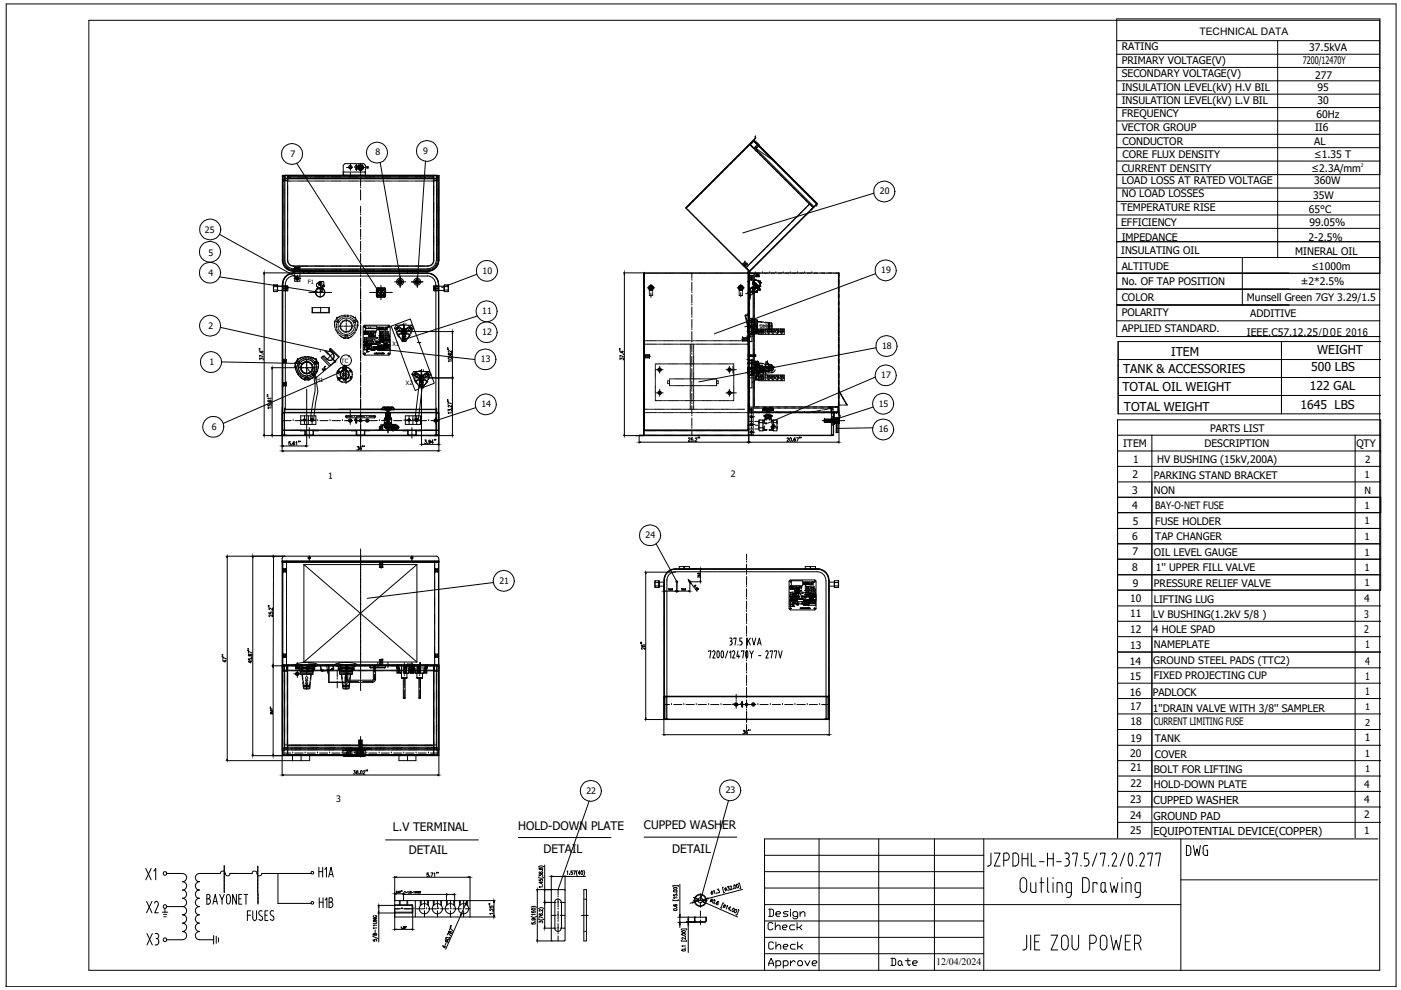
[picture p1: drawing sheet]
<svg xmlns="http://www.w3.org/2000/svg" width="297mm" height="210mm" viewBox="0 0 297 210" stroke-linecap="round" stroke-linejoin="round" font-family="sans-serif">
<defs><g id="words">
<text font-size="5.7" x="30.3" y="194.7">X2</text>
<g font-size="5.3">
<text x="250.5" y="182.7">DWG</text>
<text x="34.2" y="187.7" transform="rotate(-90 34.2 187.7)">X1</text>
<text x="30.3" y="201.4">X3</text>
</g>
<text font-size="4.9" x="188" y="206">Date</text>
<g font-size="4.4">
<text x="161.9" y="202.5">Check</text>
<text x="161.9" y="198.3">Check</text>
</g>
<g font-size="3.1">
<text x="76.2" y="75.5">X2</text>
<text x="79" y="73">V</text>
<text x="81.5" y="72.7">KG</text>
<text x="166.5" y="129.5">X2</text>
<text x="169.3" y="127">V</text>
</g>
<g font-size="2.6">
<text x="76.2" y="74.8">X1</text>
<text x="80.8" y="72.7" transform="rotate(-90 80.8 72.7)">kV</text>
<text x="248.3" y="75.6">ITEM</text>
<text x="279.3" y="75.1">WEIGHT</text>
<text x="238" y="82.9">TOTAL OIL WEIGHT</text>
<text x="238.1" y="79.1">TANK &amp; ACCESSORIES</text>
<text x="277.7" y="82.7">122 GAL</text>
<text x="278" y="78.7">500 LBS</text>
<text x="238.3" y="87.1">TOTAL WEIGHT</text>
<text x="275.7" y="86.7">1645 LBS</text>
<text x="166.5" y="128.8">X1</text>
<text x="171.1" y="126.6" transform="rotate(-90 171.1 126.6)">kV</text>
<text x="173.9" y="126.6" transform="rotate(-90 173.9 126.6)">KG</text>
</g>
<g font-size="2.5">
<text x="83.3" y="176.1">L.V TERMINAL</text>
<text x="109.9" y="176">HOLD-DOWN PLATE</text>
<text x="136.5" y="175.8">CUPPED WASHER</text>
<text x="86.7" y="181">DETAIL</text>
<text x="115.2" y="180.9">DETAIL</text>
<text x="142.5" y="180.9">DETAIL</text>
</g>
<g font-size="2.3">
<text x="244.6" y="170.5">CUPPED WASHER</text>
<text x="244.6" y="173.8">GROUND PAD</text>
<text x="244.6" y="177">EQUIPOTENTIAL DEVICE(COPPER)</text>
</g>
<g font-size="2.2">
<text x="237.8" y="10.7">RATING</text>
<text x="254.3" y="7.5">TECHNICAL DATA</text>
<text x="277.6" y="10.7">37.5kVA</text>
<text x="237.8" y="13.5">PRIMARY VOLTAGE(V)</text>
<text x="237.8" y="16.4">SECONDARY VOLTAGE(V)</text>
<text x="276.2" y="13.6">7200/12470Y</text>
<text x="278.8" y="16.7">277</text>
<text x="237.8" y="19.2">INSULATION LEVEL(kV) H.V BIL</text>
<text x="237.8" y="22">INSULATION LEVEL(kV) L.V BIL</text>
<text x="279.3" y="19.2">95</text>
<text x="279.3" y="22">30</text>
<text x="237.8" y="24.8">FREQUENCY</text>
<text x="237.8" y="27.7">VECTOR GROUP</text>
<text x="278.8" y="27.8">II6</text>
<text x="279.1" y="25">60Hz</text>
<text x="238" y="30.7">CONDUCTOR</text>
<text x="238" y="33.6">CORE FLUX DENSITY</text>
<text x="278.6" y="30.8">AL</text>
<text x="278.6" y="33.6">≤1.35 T</text>
<text x="237.8" y="39.1">LOAD LOSS AT RATED VOLTAGE</text>
<text x="237.8" y="41.9">NO LOAD LOSSES</text>
<text x="237.8" y="36.4">CURRENT DENSITY</text>
<text x="278.1" y="36.4">≤2.3A/mm</text>
<text x="278.6" y="38.9">360W</text>
<text x="237.7" y="44.7">TEMPERATURE RISE</text>
<text x="237.7" y="47.9">EFFICIENCY</text>
<text x="277.5" y="45.1">65°C</text>
<text x="277.6" y="48">99.05%</text>
<text x="278.4" y="42.2">35W</text>
<text x="237.7" y="53.9">INSULATING OIL</text>
<text x="237.8" y="51">IMPEDANCE</text>
<text x="277.5" y="51">2-2.5%</text>
<text x="237.8" y="57.2">ALTITUDE</text>
<text x="274.6" y="54">MINERAL OIL</text>
<text x="278" y="57.3">≤1000m</text>
<text x="237.8" y="60.4">No. OF TAP POSITION</text>
<text x="237.8" y="63.7">COLOR</text>
<text x="264.4" y="63.8">Munsell Green 7GY 3.29/1.5</text>
<text x="275.8" y="60.4">±2*2.5%</text>
<text x="237.8" y="67.1">POLARITY</text>
<text x="237.8" y="70.4">APPLIED STANDARD.</text>
<text x="264.4" y="71.2">IEEE.C57.12.25/DOE 2016</text>
<text x="265.1" y="67.2">ADDITIVE</text>
<text x="238.1" y="94.8">ITEM</text>
<text x="255.4" y="94.8">DESCRIPTION</text>
<text x="256.6" y="91.6">PARTS LIST</text>
<text x="287.6" y="94.8">QTY</text>
<text x="240.1" y="101.3">2</text>
<text x="240.2" y="98.1">1</text>
<text x="244.6" y="101.5">PARKING STAND BRACKET</text>
<text x="245.3" y="98.2">HV BUSHING (15kV,200A)</text>
<text x="240" y="107.9">4</text>
<text x="240.1" y="104.7">3</text>
<text x="244.6" y="104.7">NON</text>
<text x="240.2" y="111.2">5</text>
<text x="244.9" y="108">BAY-O-NET FUSE</text>
<text x="244.9" y="111.3">FUSE HOLDER</text>
<text x="240.1" y="114.5">6</text>
<text x="240.1" y="117.8">7</text>
<text x="244.6" y="117.9">OIL LEVEL GAUGE</text>
<text x="244.9" y="114.5">TAP CHANGER</text>
<text x="240" y="121.1">8</text>
<text x="240.2" y="124.4">9</text>
<text x="244.6" y="124.4">PRESSURE RELIEF VALVE</text>
<text x="245.1" y="121.1">1'' UPPER FILL VALVE</text>
<text x="239.6" y="127.7">10</text>
<text x="239.6" y="130.9">11</text>
<text x="244.4" y="131">LV BUSHING(1.2kV 5/8 )</text>
<text x="244.6" y="127.7">LIFTING LUG</text>
<text x="289.2" y="131">3</text>
<text x="289.3" y="127.6">4</text>
<text x="239.6" y="134.1">12</text>
<text x="239.6" y="137.5">13</text>
<text x="244.4" y="134.3">4 HOLE SPAD</text>
<text x="244.6" y="137.4">NAMEPLATE</text>
<text x="289.2" y="134.2">2</text>
<text x="289.4" y="137.4">1</text>
<text x="239.5" y="140.9">14</text>
<text x="244.5" y="140.9">GROUND STEEL PADS (TTC2)</text>
<text x="289.4" y="141">4</text>
<text x="239.5" y="144.1">15</text>
<text x="239.6" y="147.5">16</text>
<text x="244.4" y="147.6">PADLOCK</text>
<text x="244.6" y="144">FIXED PROJECTING CUP</text>
<text x="289.4" y="147.4">1</text>
<text x="289.4" y="144.3">1</text>
<text x="239.6" y="150.5">17</text>
<text x="239.7" y="153.7">18</text>
<text x="244.4" y="150.9">1''DRAIN VALVE WITH 3/8'' SAMPLER</text>
<text x="244.6" y="153.7">CURRENT LIMITING FUSE</text>
<text x="239.6" y="160.4">20</text>
<text x="239.7" y="157.3">19</text>
<text x="244.9" y="157.4">TANK</text>
<text x="244.9" y="160.6">COVER</text>
<text x="289.3" y="157.1">1</text>
<text x="239.7" y="163.5">21</text>
<text x="239.7" y="166.8">22</text>
<text x="244.6" y="163.8">BOLT FOR LIFTING</text>
<text x="244.6" y="167.1">HOLD-DOWN PLATE</text>
<text x="289.3" y="167">4</text>
<text x="239.6" y="170.3">23</text>
<text x="239.6" y="173.6">24</text>
<text x="289.3" y="173.5">2</text>
<text x="289.3" y="170.3">4</text>
<text x="239.6" y="176.9">25</text>
<text x="289.3" y="176.8">1</text>
</g>
<g font-size="2.1">
<text x="289.3" y="101.4">1</text>
<text x="289.4" y="98.1">2</text>
<text x="289.3" y="104.6">N</text>
<text x="289.3" y="107.9">1</text>
<text x="289.3" y="111.2">1</text>
<text x="289.3" y="114.5">1</text>
<text x="289.3" y="117.8">1</text>
<text x="289.3" y="121.1">1</text>
<text x="289.3" y="124.3">1</text>
<text x="289.4" y="160.6">1</text>
<text x="198.5" y="204.6">12/04/2024</text>
</g>
<g font-size="2">
<text x="289.4" y="150.6">1</text>
<text x="289.4" y="153.9">2</text>
<text x="289.4" y="163.8">1</text>
</g>
<g font-size="1.9">
<text x="61.6" y="33.3">7</text>
<text x="79.6" y="33">8</text>
<text x="89.7" y="32.6">9</text>
<text x="186.6" y="41.2">20</text>
<text x="43.4" y="49.4">25</text>
<text x="44.2" y="58.4">4</text>
<text x="44.2" y="54.2">5</text>
<text x="102.3" y="58.1">10</text>
<text x="186.9" y="57.9">19</text>
<text x="44.2" y="69.7">2</text>
<text x="102.2" y="66.6">11</text>
<text x="102.2" y="71.1">12</text>
<text x="44.4" y="77.4">1</text>
<text x="102" y="76.8">13</text>
<text x="187" y="74">18</text>
<text x="186.9" y="80.2">17</text>
<text x="102.1" y="86.3">14</text>
<text x="186.3" y="86.2">15</text>
<text x="44.9" y="91.1">6</text>
<text x="186.3" y="91.7">16</text>
<text x="69.6" y="101.5">1</text>
<text x="155" y="101.1">2</text>
<text x="136.9" y="114.1">24</text>
<text x="105.9" y="123.8">21</text>
<text x="71.2" y="170">3</text>
<text x="124.3" y="168.3">22</text>
<text x="153.9" y="168.2">23</text>
</g>
<g font-size="1.2">
<text x="65.3" y="60.2">F1</text>
<text x="72.3" y="77">TC</text>
<text x="83.2" y="73.3">X1</text>
<text x="67.1" y="80.9">H1</text>
<text x="86.1" y="81.7">X2</text>
</g>
<text font-size="1.1" x="288.5" y="35.4">2</text>
</g></defs>
<g fill="none" stroke="#000" stroke-width=".21">
<path d="M1.3 .8h294.7v208.4h-294.7zM18.8 4.3h273.7v201.4h-273.7zM236.8 8.6h55.8M236.8 11.5h55.8M236.8 14.3h55.8M236.8 17.1h55.8M236.8 20h55.8M270.9 8.6v46M59.9 37.2v.1M59.9 38.5v.1M59.9 38.7v.1M59.9 38.8v.1"/>
<path d="M59.9 39v.1M59.9 39.2v.1M59.9 39.4h.1M59.9 39.5v.1M59.9 39.7v.1M59.9 39.9h.1M60 38.1l.2 .1M60 37.2v.1M60 37.4v.1M60 37.6h.1M60 37.7v.1M60 37.9v.1"/>
<path d="M60 38.3v.1M60 38.5v.1M60 38.7h.1M60 38.8v.1M60 39v.1M60 39.2h.1M60 39.4h.1M60 39.5v.1M60 39.7v.1M60 39.9h.1M60 37.4l-.1 .9M60.2 38.3l-.3 .1"/>
<path d="M60.2 37.4h.1M60.2 37.2l.2 .9M60.2 37.2v.3M60.2 37.6v.1M60.2 37.9v.1M60.2 38.1v.1M60.2 38.3h.1M60.2 38.5h.1M60.2 38.6v.1M60.2 38.8h.1M60.2 39h.1M60.2 39.1v.1"/>
<path d="M60.2 39.3v.1M60.2 39.5h.1M60.2 39.7h.1M60.2 39.8v.1M60.2 40v.1M60.3 38.2h.1M60.3 37.8h32.3M60.3 37.7h.1M60.4 37.3h.1M60.4 37.8h.1M60.4 37.9h32.1M60.5 38.3h.1"/>
<path d="M60.5 38.2h.1M60.5 37.7l-.3 .1M60.6 37.3h.1M60.6 37.8h.1M60.6 38.3h.1M60.6 38.2h.1M60.7 37.3h.1M60.7 37.8h.1M60.8 38.3h.2M60.9 37.8l.1 .1M61 38.1l-.2 .1M61 38.3l.1 .1"/>
<path d="M61 37.2v.1M61 37.4v.1M61 37.6h.1M61 37.7v.1M61 37.9v.1M61 38.3v.1M61 38.5v.1M61 38.7h.1M61 38.8v.1M61 39v.1M61 39.2h.1M61 39.4h.1"/>
<path d="M61 39.5v.1M61 39.7v.1M61 39.9h.1M61 37.3l.1 .1M61 37.5h.1M61 37.6v.1M61 38h.1M61 38.1h.1M61 37.7l.2 .1M61.2 37.4h.1M61.2 37.6h.1M61.2 38.4h.1"/>
<path d="M61.3 37.8h.1M61.3 37.4h.1M61.3 37.6h.1M61.3 38.4h.1M61.4 37.8h.1M61.5 37.4h.1M61.5 37.6h.1M61.5 38.4h.1M61.6 37.8h.1M61.7 37.4h.1M61.7 37.6h.1M61.7 38.4h.1"/>
<path d="M61.8 37.8h.1M61.9 37.4h.1M61.9 37.6h.1M61.9 38.4h.1M62 37.8h.1M62.1 37.4h.1M62.1 37.6h.1M62.1 38.4h.1M62.1 37.8h.1M62.2 37.4h.1M62.2 37.6h.1M62.2 38.4h.1"/>
<path d="M62.3 37.8h.1M62.4 37.4h.1M62.4 37.6h.1M62.4 38.4h.1M62.5 37.8h.1M62.6 37.4h.1M62.6 37.6h.1M62.6 38.4h.1M62.7 37.8h.1M62.7 37.4h.1M62.7 37.6h.1M62.7 38.4h.1"/>
<path d="M62.8 37.8h.1M62.9 37.4h.1M62.9 37.6h.1M62.9 38.4h.1M62.9 34.6l17.9 28M63 37.8h.1M63.1 37.4h.1M63.1 37.6h.1M63.1 38.4h.1M63.2 37.8h.1M63.2 37.4h.1M63.2 37.6h.1"/>
<path d="M63.2 38.4h.1M63.3 37.8h.1M63.4 37.4h.1M63.4 37.6h.1M63.4 38.4h.1M63.5 37.8h.1M63.6 37.4h.1M63.6 37.6h.1M63.6 38.4h.1M63.7 37.8h.1M63.8 37.4h.1M63.8 37.6h.1"/>
<path d="M63.8 38.4h.1M63.8 37.8h.1M63.9 37.4h.1M63.9 37.6h.1M63.9 38.4h.1M64 37.8h.1M64.1 37.4h.1M64.1 37.6h.1M64.1 38.4h.1M64.2 37.8h.1M64.3 37.4h.1M64.3 37.6h.1"/>
<path d="M64.3 38.4h.1M64.3 37.8h.1M64.4 37.4h.1M64.4 37.6h.1M64.4 38.4h.1M64.5 37.8h.1M64.6 37.4h.1M64.6 37.6h.1M64.6 38.4h.1M64.7 37.8h.1M64.8 37.4h.1M64.8 37.6h.1"/>
<path d="M64.8 38.4h.1M64.9 37.8h.1M64.9 37.4h.1M64.9 37.6h.1M64.9 38.4h.1M65 37.8h.1M65.1 37.4h.1M65.1 37.6h.1M65.1 38.4h.1M65.2 37.8h.1M65.3 37.4h.1M65.3 37.6h.1"/>
<path d="M65.3 38.4h.1M65.4 37.8h.1M65.5 37.4h.1M65.5 37.6h.1M65.5 38.4h.1M65.6 37.8h.1M65.7 37.4h.1M65.7 37.6h.1M65.7 38.4h.1M65.7 37.8h.1M65.8 37.4h.1M65.8 37.6h.1"/>
<path d="M65.8 38.4h.1M65.9 37.8h.1M66 37.4h.1M66 37.6h.1M66 38.4h.1M66.1 37.8h.1M66.2 37.4h.1M66.2 37.6h.1M66.2 38.4h.1M66.3 37.8h.1M66.3 37.4h.1M66.3 37.6h.1"/>
<path d="M66.3 38.4h.1M66.4 37.8h.1M66.5 37.4h.1M66.5 37.6h.1M66.5 38.4h.1M66.6 37.8h.1M66.7 37.4h.1M66.7 37.6h.1M66.7 38.4h.1M66.8 37.8h.1M66.8 37.4h.1M66.8 37.6h.1"/>
<path d="M66.8 38.4h.1M66.9 37.8h.1M67 37.4h.1M67 37.6h.1M67 38.4h.1M67.1 37.8h.1M67.2 37.4h.1M67.2 37.6h.1M67.2 38.4h.1M67.3 37.8h.1M67.4 37.4h.1M67.4 37.6h.1"/>
<path d="M67.4 38.4h.1M67.4 37.8h.1M67.5 37.4h.1M67.5 37.6h.1M67.5 38.4h.1M67.6 37.8h.1M67.7 37.4h.1M67.7 37.6h.1M67.7 38.4h.1M67.8 37.8h.1M67.9 37.4h.1M67.9 37.6h.1"/>
<path d="M67.9 38.4h.1M67.9 37.8h.1M68 37.4h.1M68 37.6h.1M68 38.4h.1M68.1 37.8h.1M68.2 37.4h.1M68.2 37.6h.1M68.2 38.4h.1M68.3 37.8h.1M68.4 37.4h.1M68.4 37.6h.1"/>
<path d="M68.4 38.4h.1M68.5 37.8h.1M68.5 37.4h.1M68.5 37.6h.1M68.5 38.4h.1M68.6 37.8h.1M68.7 37.4h.1M68.7 37.6h.1M68.7 38.4h.1M68.8 37.8h.1M68.9 37.4h.1M68.9 37.6h.1"/>
<path d="M68.9 38.4h.1M69 37.8h.1M69.1 37.4h.1M69.1 37.6h.1M69.1 38.4h.1M69.2 37.8h.1M69.3 37.4h.1M69.3 37.6h.1M69.3 38.4h.1M69.3 37.8h.1M69.4 37.4h.1M69.4 37.6h.1"/>
<path d="M69.4 38.4h.1M69.5 37.8h.1M69.6 37.4h.1M69.6 37.6h.1M69.6 38.4h.1M69.7 37.8h.1M69.8 37.4h.1M69.8 37.6h.1M69.8 38.4h.1M69.9 37.8h.1M69.9 37.4h.1M69.9 37.6h.1"/>
<path d="M69.9 38.4h.1M70 37.8h.1M70.1 37.4h.1M70.1 37.6h.1M70.1 38.4h.1M70.2 37.8h.1M70.3 37.4h.1M70.3 37.6h.1M70.3 38.4h.1M70.4 37.8h.1M70.4 37.4h.1M70.4 37.6h.1"/>
<path d="M70.4 38.4h.1M70.5 37.8h.1M70.6 37.4h.1M70.6 37.6h.1M70.6 38.4h.1M70.7 37.8h.1M70.8 37.4h.1M70.8 37.6h.1M70.8 38.4h.1M70.9 37.8h.1M71 37.4h.1M71 37.6h.1"/>
<path d="M71 38.4h.1M71 37.8h.1M71.1 37.4h.1M71.1 37.6h.1M71.1 38.4h.1M71.2 37.8h.1M71.3 37.4h.1M71.3 37.6h.1M71.3 38.4h.1M71.4 37.8h.1M71.5 37.4h.1M71.5 37.6h.1"/>
<path d="M71.5 38.4h.1M71.5 37.8h.1M71.6 37.4h.1M71.6 37.6h.1M71.6 38.4h.1M71.7 37.8h.1M71.8 37.4h.1M71.8 37.6h.1M71.8 38.4h.1M71.9 37.8h.1M72 37.4h.1M72 37.6h.1"/>
<path d="M72 38.4h.1M72.1 37.8h.1M72.1 37.4h.1M72.1 37.6h.1M72.1 38.4h.1M72.2 37.8h.1M72.3 37.4h.1M72.3 37.6h.1M72.3 38.4h.1M72.4 37.8h.1M72.5 37.4h.1M72.5 37.6h.1"/>
<path d="M72.5 38.4h.1M72.6 37.8h.1M72.7 37.4h.1M72.7 37.6h.1M72.7 38.4h.1M72.8 37.2v-2.2l.4-.3h3.9l.4 .3v2.2M72.8 37.8h.1M72.9 37.4h.1M72.9 37.6h.1M72.9 38.4h.1M72.9 36.4l-.2 .2M72.9 37.8h.1"/>
<path d="M72.9 36.5h4.4M73 37.4h.1M73 37.6h.1M73 38.4h.1M73.1 37.8h.1M73.2 37.4h.1M73.2 37.6h.1M73.2 38.4h.1M73.3 37.8h.1M73.4 37.4h.1M73.4 37.6h.1M73.4 38.4h.1"/>
<path d="M73.4 37.8h.1M73.4 35.5h1.3M73.5 37.4h.1M73.5 37.6h.1M73.5 38.4h.1M73.6 37.8h.1M73.7 37.4h.1M73.7 37.6h.1M73.7 38.4h.1M73.8 37.8h.1M73.9 37.4h.1M73.9 37.6h.1"/>
<path d="M73.9 38.4h.1M74 37.8h.1M74 37.4h.1M74 37.6h.1M74 38.4h.1M74.1 37.8h.1M74.2 35.3h.2v.3h-.2zM74.2 37.4h.1M74.2 37.6h.1M74.2 38.4h.1M74.3 36.1h.1M74.3 37.8h.1"/>
<path d="M74.3 34.7v1M74.3 36.6v1M74.4 37.4h.1M74.4 37.6h.1M74.4 38.4h.1M74.5 37.8h.1M74.5 37.4h.1M74.5 37.6h.1M74.5 38.4h.1M74.6 37.8h.1M74.7 37.4h.1M74.7 37.6h.1"/>
<path d="M74.7 38.4h.1M74.8 37.8h.1M74.9 37.4h.1M74.9 37.6h.1M74.9 38.4h.1M75 37.8h.1M75.1 37.4h.1M75.1 37.6h.1M75.1 38.4h.1M75.1 37.8h.1M75.2 35.5h.1M75.2 37.4h.1"/>
<path d="M75.2 37.6h.1M75.2 38.4h.1M75.3 37.8h.1M75.4 37.4h.1M75.4 37.6h.1M75.4 38.4h.1M75.4 35.1h.2v.8h-.2M75.5 35.1v.8h.1M75.5 37.8h.1M75.5 35.1h.1M75.6 34.9v1.3M75.6 37.4h.1"/>
<path d="M75.6 37.6h.1M75.6 38.4h.1M75.6 35.5h1.7M75.6 37.8h.1M75.7 37.4h.1M75.7 37.6h.1M75.7 38.4h.1M75.8 37.8h.1M75.9 35.3h.1M75.9 35.7h.1M75.9 37.4h.1M75.9 37.6h.1"/>
<path d="M75.9 38.4h.1M76 37.8h.1M76.1 34.9a.66 .66 0 0 0-.2 1 .66 .66 0 0 0 1 0 .66 .66 0 0 0-.1-1M76.1 37.4h.1M76.1 37.6h.1M76.1 38.4h.1M76.2 34.9v.1M76.2 35a.53 .53 0 0 0-.2 .8 .53 .53 0 0 0 .8 0 .53 .53 0 0 0-.1-.8M76.2 35.5l.2 .3 .3-.3M76.2 37.8h.1M76.2 35.1h.6l.1 .5-.4 .3-.5-.3zM76.3 37.4h.1"/>
<path d="M76.3 37.6h.1M76.3 38.4h.1M76.4 37.8h.1M76.5 37.2h.1M76.5 39.8h.1M76.5 34.6v2.2M76.5 37.7v1.7M76.5 37.4h.1M76.5 37.6h.1M76.5 38.4h.1M76.5 37.8h.1M76.6 37.4h.1"/>
<path d="M76.6 37.6h.1M76.6 38.4h.1M76.7 35.4l-.3-.2h-.1l-.1 .3M76.7 35.4v.1M76.7 37.8h.1M76.8 37.4h.1M76.8 37.6h.1M76.8 38.4h.1M76.8 34.9v.1M76.9 37.8h.1M77 37.4h.1M77 37.6h.1"/>
<path d="M77 38.4h.1M77 35.3h.1M77 35.7h.1M77 37.8h.1M77.1 37.4h.1M77.1 37.6h.1M77.1 38.4h.1M77.2 37.8h.1M77.3 36.4l.2 .2M77.3 37.4h.1M77.3 37.6h.1M77.3 38.4h.1"/>
<path d="M77.4 37.8h.1M77.5 37.4h.1M77.5 37.6h.1M77.5 38.4h.1M77.6 37.8h.1M77.6 37.4h.1M77.6 37.6h.1M77.6 38.4h.1M77.7 37.8h.1M77.8 35.3h.3v.3h-.3zM77.8 37.4h.1M77.8 37.6h.1"/>
<path d="M77.8 38.4h.1M77.9 37.8h.1M77.9 35.3v.3M78 37.4h.1M78 37.6h.1M78 38.4h.1M78.1 37.8h.1M78.1 37.4h.1M78.1 37.6h.1M78.1 38.4h.1M78.2 37.8h.1M78.3 37.4h.1"/>
<path d="M78.3 37.6h.1M78.3 38.4h.1M78.4 37.8h.1M78.5 37.4h.1M78.5 37.6h.1M78.5 38.4h.1M78.6 37.8h.1M78.7 37.4h.1M78.7 37.6h.1M78.7 38.4h.1M78.7 37.8h.1M78.8 37.4h.1"/>
<path d="M78.8 37.6h.1M78.8 38.4h.1M78.9 37.8h.1M79 37.4h.1M79 37.6h.1M79 38.4h.1M79.1 37.8h.1M79.2 37.4h.1M79.2 37.6h.1M79.2 38.4h.1M79.2 37.8h.1M79.3 37.4h.1"/>
<path d="M79.3 37.6h.1M79.3 38.4h.1M79.5 37.8h.1M79.5 37.4h.1M79.5 37.6h.1M79.5 38.4h.1M79.6 37.8h.1M79.7 37.4h.1M79.7 37.6h.1M79.7 38.4h.1M79.8 37.8h.1M79.9 37.4h.1"/>
<path d="M79.9 37.6h.1M79.9 38.4h.1M80 37.8h.1M80.1 37.4h.1M80.1 37.6h.1M80.1 38.4h.1M80.1 37.8h.1M80.2 37.4h.1M80.2 37.6h.1M80.2 38.4h.1M80.3 37.8h.1M80.4 37.4h.1"/>
<path d="M80.4 37.6h.1M80.4 38.4h.1M80.5 37.8h.1M80.6 37.4h.1M80.6 37.6h.1M80.6 38.4h.1M80.6 34.4l4.4 25.4M80.6 37.8h.1M80.7 37.4h.1M80.7 37.6h.1M80.7 38.4h.1M80.8 37.8h.1"/>
<path d="M80.9 37.4h.1M80.9 37.6h.1M80.9 38.4h.1M81 37.8h.1M81.1 37.4h.1M81.1 37.6h.1M81.1 38.4h.1M81.2 37.8h.1M81.2 37.4h.1M81.2 37.6h.1M81.2 38.4h.1M81.3 37.8h.1"/>
<path d="M81.4 37.4h.1M81.4 37.6h.1M81.4 38.4h.1M81.5 37.8h.1M81.6 37.4h.1M81.6 37.6h.1M81.6 38.4h.1M81.7 37.8h.1M81.7 37.4h.1M81.7 37.6h.1M81.7 38.4h.1M81.8 37.8h.1"/>
<path d="M81.9 37.4h.1M81.9 37.6h.1M81.9 38.4h.1M82 37.8h.1M82.1 37.4h.1M82.1 37.6h.1M82.1 38.4h.1M82.2 37.8h.1M82.3 37.4h.1M82.3 37.6h.1M82.3 38.4h.1M82.3 37.8h.1"/>
<path d="M82.4 37.4h.1M82.4 37.6h.1M82.4 38.4h.1M82.5 37.8h.1M82.6 37.4h.1M82.6 37.6h.1M82.6 38.4h.1M82.7 37.8h.1M82.8 37.4h.1M82.8 37.6h.1M82.8 38.4h.1M82.8 37.8h.1"/>
<path d="M83 37.4h.1M83 37.6h.1M83 38.4h.1M83.1 37.8h.1M83.1 37.4h.1M83.1 37.6h.1M83.1 38.4h.1M83.2 37.8h.1M83.3 37.4h.1M83.3 37.6h.1M83.3 38.4h.1M83.4 37.8h.1"/>
<path d="M83.5 37.4h.1M83.5 37.6h.1M83.5 38.4h.1M83.6 37.8h.1M83.7 37.4h.1M83.7 37.6h.1M83.7 38.4h.1M83.7 37.8h.1M83.8 37.4h.1M83.8 37.6h.1M83.8 38.4h.1M83.9 37.8h.1"/>
<path d="M84 37.4h.1M84 37.6h.1M84 38.4h.1M84.1 37.8h.1M84.2 37.4h.1M84.2 37.6h.1M84.2 38.4h.1M84.2 37.8h.1M84.3 37.4h.1M84.3 37.6h.1M84.3 38.4h.1M84.4 37.8h.1"/>
<path d="M84.5 37.4h.1M84.5 37.6h.1M84.5 38.4h.1M84.6 37.8h.1M84.7 37.4h.1M84.7 37.6h.1M84.7 38.4h.1M84.8 37.8h.1M84.8 37.4h.1M84.8 37.6h.1M84.8 38.4h.1M84.9 37.8h.1"/>
<path d="M85 37.4h.1M85 37.6h.1M85 38.4h.1M85.1 37.8h.1M85.2 37.4h.1M85.2 37.6h.1M85.2 38.4h.1M85.3 37.8h.1M85.3 37.4h.1M85.3 37.6h.1M85.3 38.4h.1M85.4 37.8h.1"/>
<path d="M85.5 37.4h.1M85.5 37.6h.1M85.5 38.4h.1M85.6 37.8h.1M85.7 37.4h.1M85.7 37.6h.1M85.7 38.4h.1M85.8 37.8h.1M85.9 37.4h.1M85.9 37.6h.1M85.9 38.4h.1M85.9 37.8h.1"/>
<path d="M86 37.4h.1M86 37.6h.1M86 38.4h.1M86.1 37.8h.1M86.2 37.4h.1M86.2 37.6h.1M86.2 38.4h.1M86.3 37.8h.1M86.4 37.4h.1M86.4 37.6h.1M86.4 38.4h.1M86.5 37.8h.1"/>
<path d="M86.6 37.4h.1M86.6 37.6h.1M86.6 38.4h.1M86.7 37.8h.1M86.7 37.4h.1M86.7 37.6h.1M86.7 38.4h.1M86.8 37.8h.1M86.9 37.4h.1M86.9 37.6h.1M86.9 38.4h.1M87 37.8h.1"/>
<path d="M87.1 37.4h.1M87.1 37.6h.1M87.1 38.4h.1M87.2 37.8h.1M87.2 37.4h.1M87.2 37.6h.1M87.2 38.4h.1M87.3 37.8h.1M87.4 37.4h.1M87.4 37.6h.1M87.4 38.4h.1M87.5 37.8h.1"/>
<path d="M87.6 37.4h.1M87.6 37.6h.1M87.6 38.4h.1M87.7 37.8h.1M87.8 37.4h.1M87.8 37.6h.1M87.8 38.4h.1M87.8 37.8h.1M87.9 37.4h.1M87.9 37.6h.1M87.9 38.4h.1M88 37.8h.1"/>
<path d="M88.1 37.4h.1M88.1 37.6h.1M88.1 38.4h.1M88.2 37.8h.1M88.3 37.4h.1M88.3 37.6h.1M88.3 38.4h.1M88.3 37.8h.1M88.4 37.4h.1M88.4 37.6h.1M88.4 38.4h.1M88.5 37.8h.1"/>
<path d="M88.6 37.4h.1M88.6 37.6h.1M88.6 38.4h.1M88.7 37.8h.1M88.8 37.4h.1M88.8 37.6h.1M88.8 38.4h.1M88.9 37.8h.1M88.9 37.4h.1M88.9 37.6h.1M88.9 38.4h.1M89 37.8h.1"/>
<path d="M89.1 37.4h.1M89.1 37.6h.1M89.1 38.4h.1M89.2 37.8h.1M89.3 37.4h.1M89.3 37.6h.1M89.3 38.4h.1M89.4 37.8h.1M89.5 37.4h.1M89.5 37.6h.1M89.5 38.4h.1M89.5 37.8h.1"/>
<path d="M89.6 37.4h.1M89.6 37.6h.1M89.6 38.4h.1M89.7 37.8h.1M89.8 37.4h.1M89.8 37.6h.1M89.8 38.4h.1M89.9 37.8h.1M90 37.4h.1M90 37.6h.1M90 38.4h.1M90.1 37.8h.1"/>
<path d="M90.2 37.4h.1M90.2 37.6h.1M90.2 38.4h.1M90.2 34.1l-1.7 25.8M90.3 37.8h.1M90.3 37.4h.1M90.3 37.6h.1M90.3 38.4h.1M90.4 37.8h.1M90.5 37.4h.1M90.5 37.6h.1M90.5 38.4h.1"/>
<path d="M90.6 37.8h.1M90.7 37.4h.1M90.7 37.6h.1M90.7 38.4h.1M90.8 37.8h.1M90.8 37.4h.1M90.8 37.6h.1M90.8 38.4h.1M90.9 37.8h.1M91 37.4h.1M91 37.6h.1M91 38.4h.1"/>
<path d="M91.1 37.8h.1M91.2 37.4h.1M91.2 37.6h.1M91.2 38.4h.1M91.3 37.8h.1M91.4 37.4h.1M91.4 37.6h.1M91.4 38.4h.1M91.4 37.8h.1M91.5 37.4h.1M91.5 37.6h.1M91.5 38.4h.1"/>
<path d="M91.6 37.8h.1M91.7 37.4h.1M91.7 37.6h.1M91.7 38.4h.1M91.8 37.8h.1M91.9 37.4h.1M91.9 37.6h.1M91.9 37.2v1M91.9 38.5v.1M91.9 38.7h.1M91.9 38.8v.1M91.9 39v.1"/>
<path d="M91.9 39.2h.1M91.9 39.4h.1M91.9 39.5v.1M91.9 39.7v.1M91.9 39.9h.1M91.9 38.2h.1M92 38.1l.2 .1M92 38.3h.2M92 37.2l-31.1 .1M92 37.4v.1M92 37.6h.1M92 37.7l-.1 .1"/>
<path d="M92 37.9v.1M92 38.3v.1M92 38.5v.1M92 38.7h.1M92 38.8v.1M92 39v.1M92 39.2h.1M92 39.4h.1M92 39.5v.1M92 39.7v.1M92 39.9h.1M92 38.3l-.1 .1"/>
<path d="M92.1 37.3h.1M92.1 37.8h.1M92.2 38.3h.1M92.2 38.2h.1M92.3 37.3h.1M92.3 37.8h.1M92.4 38.3h.1M92.4 38.2h.1M92.5 37.3h.1M92.5 37.8h.1M92.5 37.7h.2M92.5 37.7h.1"/>
<path d="M92.6 37.3l-.1 .8M92.6 37.3h.1M92.6 38.3h.1M92.6 38.2h.1M92.6 37.2v.1M92.7 37.2v.3M92.7 37.6v.1M92.7 37.7v.1M92.7 37.9v.1M92.7 38.1v.1M92.7 38.3h.1M92.7 38.5h.1"/>
<path d="M92.7 38.6v.1M92.7 38.8h.1M92.7 39h.1M92.7 39.1v.1M92.7 39.3v.1M92.7 39.5h.1M92.7 39.7h.1M92.7 39.8v.1M92.7 40v.1M92.7 37.4h.1M92.8 38.3l.2 .1M92.9 38.1l-.1 .1"/>
<path d="M92.9 37.4l.1 .9M92.9 37.2v.1M92.9 37.4v.1M92.9 37.6h.1M92.9 37.7v.1M92.9 37.9v.1M92.9 38.3v.1M92.9 38.5v.1M92.9 38.7h.1M92.9 38.8v.1M92.9 39v.1M92.9 39.2h.1"/>
<path d="M92.9 39.4h.1M92.9 39.5v.1M92.9 39.7v.1M92.9 39.9h.1M93 37.2v.1M93 38.5v.1M93 38.7v.1M93 38.8v.1M93 39v.1M93 39.2v.1M93 39.4h.1M93 39.5v.1"/>
<path d="M93 39.7v.1M93 39.9h.1M149.5 40h.1M149.7 39.8v.1M149.7 40h-.1M149.8 39.7v.1M149.8 39.9h-.1M149.9 39.7v.1M149.9 39.6v.1M150 39.6v.1M150.1 39.5h-.1M150.2 39.5h-.1"/>
<path d="M150.2 39.4h.1M150.2 39.3h.1M150.3 39.4h-.1M150.4 39.1v.1M150.4 39.2v.1M150.5 39h.1M150.5 39.1v.1M150.7 38.9h-.1M150.7 39l-.1 .1M150.7 38.9h.1M150.8 38.8h-.1M150.9 38.8h-.1"/>
<path d="M150.9 38.6v.1M151 38.6v.1M151.1 38.4h.1M151.1 38.5l-.1 .1M151.3 38.4l-.1 .1M151.3 38.3h-.1M151.4 38.1l-.1 .1M151.4 38.3h-.1M151.5 38v.1M151.5 38.2h-.1M151.6 38v.1M151.6 37.9v.1"/>
<path d="M151.7 37.9v.1M151.8 37.8h-.1M151.8 37.8h.1M152 37.7h-.2M152 37.5v.1M152.1 37.5v.1M152.1 37.4v.1M152.2 37.3v.1M152.2 37.4v.1M152.4 37.2h-.1M152.4 37.3l-.1 .1M152.5 37.1h-.1"/>
<path d="M152.5 37.2h-.1M152.6 37.1h-.1M152.6 36.9v.1M152.7 36.9v.1M152.8 36.8l-.1 .1M152.9 36.7h-.1M152.9 36.6h.1M153 36.7h-.1M153.1 36.4l-.1 .1M153.1 36.6h-.1M153.2 36.3v.1M153.2 36.5h.1"/>
<path d="M153.3 36.2v.1M153.3 36.4h-.1M153.4 36.2v.1M153.5 36.1h-.1M153.5 36.1h.1M153.7 36h-.2M153.7 35.8v.1M153.8 35.8h.1M153.8 35.8v.1M153.9 35.6h.1M153.9 35.7v.1M154.1 35.5h-.1"/>
<path d="M154.1 35.6l-.1 .1M154.2 35.4h-.1M154.2 35.5h-.1M154.3 35.4h-.1M154.3 35.2v.1M154.4 35.2l-.1 .1M154.5 35.1l-.1 .1M154.6 35h-.1M154.6 35h.1M154.7 34.9h-.1M154.8 34.9h-.1M154.8 34.7l-.1 .1"/>
<path d="M154.9 34.6v.2M155 34.5v.1M155 34.7h.1M155.2 34.4h-.1M155.2 34.5l-.1 .1M155.2 34.4h.1M155.4 34.3h-.2M155.4 34.1v.1M155.5 34.1l-.1 .1M155.5 34v.1M155.6 34v.1M155.7 33.9h-.1"/>
<path d="M155.7 33.8v.2M155.9 33.7h-.1M155.9 33.8l-.1 .1M156 33.6h.1M156 33.7h-.1M156.1 33.6h-.1M156.1 33.4v.1M156.2 33.4v.1M156.3 33.3h-.1M156.3 33.3h.1M156.4 33.2h-.1M156.5 33.2h-.1"/>
<path d="M156.5 33v.1M156.5 33l-.1 .1M156.6 32.9l-.1 .1M156.6 33l-.1 .1M156.7 32.8h.1M156.7 33h.1M156.8 32.7v.1M156.9 32.7v.1M157 32.6h-.1M157.1 32.6h-.1M157.1 32.5h.1M157.2 32.5h-.1"/>
<path d="M157.2 32.3v.1M157.3 32.3v.1M157.4 32.2h-.1M157.4 32.2v.1M157.5 32.1h-.1M157.6 31.9l-.1 .1M157.6 32.1l-.1 .1M157.7 31.9h-.1M157.7 32h-.1M157.8 31.9h-.1M157.8 31.7v.1M157.9 31.7v.1"/>
<path d="M157.9 31.6v.1M158 31.6v.1M158.1 31.5h-.1M158.2 31.5h-.1M158.3 31.4h-.1M158.3 31.2l-.1 .1M158.4 31.1v.1M158.4 31.2v.1M158.5 31h.1M158.5 31.1v.1M158.7 30.9h-.1M158.7 31l-.1 .1"/>
<path d="M158.8 30.9h-.1M158.8 30.8h.1M158.9 30.8h-.1M158.9 30.6v.1M159 30.6v.1M159 30.5v.1M159 30.6l.2 .3M159 30.6l.1 .1M159.1 30.6h-.1M159.1 30.4h.1M159.1 30.5v.1M159.2 30.5v.3"/>
<path d="M159.2 30.4v.1M159.3 30.3h-.1M159.3 30.5h.1M159.3 30.9v.1M159.3 31h.1M159.3 30.9h.1M159.3 31.1h.1M159.4 30.1v.1M159.4 30.3v.1M159.4 31.1h.1M159.4 31l.1 .1M159.5 30l.1 .2"/>
<path d="M159.5 30.2h-.1M159.5 31.1h.1M159.5 31.2l.1 .1M159.6 30.2l-.1 .1M159.6 30v.1M159.6 31.3v.1M159.6 30h.1M159.6 31.2l.1 .1M159.6 31.3l.2 .2M159.7 30.1h-.1M159.8 30h.1M159.8 31.4h.1"/>
<path d="M159.8 29.7l-.2 .3M159.8 29.6v.2M159.9 29.8v.1M159.9 31.5v.1M159.9 29.8l.5 .6M159.9 30v.1M159.9 31.5h.1M159.9 29.7l.5 .6M160 31.7h.1M160 31.6l.1 .1M160.1 29.9l-.1 .2M160.1 31.2v.1"/>
<path d="M160.1 29.3l-.2 .4M160.1 30.2h.1M160.1 31.8h.1M160.1 31.8l.1 .1M160.1 29.1v.2M160.1 29.1h.1M160.1 31.7l.1 .1M160.1 31.4h.1M160.2 29v.2l-.3 .5M160.2 30l-.1 .2M160.2 31.1h-.1M160.2 30.4l.6 .5"/>
<path d="M160.2 31.9l.1 .1M160.3 32l.1 .1M160.3 30.1l-.2 .2h.2M160.3 31.8v.1M160.3 30.9l-.1 .1M160.3 31.9h.1M160.3 31.5h.1M160.3 29.9l-.2 .3M160.3 31.3h.2M160.3 31.5l12.3 12.3M160.4 30.8v.1M160.4 30.3h.2"/>
<path d="M160.4 31.6h.1M160.5 30.3h.1M160.5 31.2l-.3-.1 .2 .2M160.5 30.5l.1 .1M160.5 32.2h.1M160.5 32.1h.1M160.6 31.8l-.2 .1M160.6 30.7l-.1 .1M160.6 31.7h.1M160.6 30.6l.1 .1M160.6 32.2h.1M160.6 31.9h-.2"/>
<path d="M160.6 32.3h.1M160.7 30.4v.2M160.7 30.6l12.6 12.6M160.7 30.5l.3 .3M160.7 30.4v.1M160.7 30.8l.1 .1M160.7 32.3l.1 .1M160.7 32.4l.1 .1M160.7 31.8h.1M160.8 30.9l-.3 .3M160.9 30.7v.2M160.9 31v.1"/>
<path d="M160.9 32.5h.1M160.9 32.5v.1M160.9 31.9h.1M160.9 31l-.5 .5M161 32.6h.1M161 32.7h.1M161 31.1v.1M161 32h.1M161.1 32.8l.1 .2M161.1 31.2l.1 .1M161.1 32.7l.1 .1M161.2 32.1h.1"/>
<path d="M161.2 31.4h.1M161.2 32.8h.1M161.3 32.2h.1M161.3 31.5h.1M161.3 33h.1M161.3 32.9l.1 .1M161.4 32.3h.1M161.5 31.6v.1M161.5 33v.1M161.5 33.1v.1M161.5 32.4h.1M161.6 31.7v.1"/>
<path d="M161.6 33.2v.1M161.7 31.9h.1M161.7 33.3h.1M161.7 33.4h.1M161.7 32.5h.1M161.8 33.4l.1 .1M161.8 33.5l.1 .1M161.8 31.9l.1 .1M161.8 32.5l.1 .1M161.9 33.6l.1 .1M162 33.6h.1M162 32.1v.1"/>
<path d="M162 32.7h.1M162.1 33.8h.1M162.1 32.2h.1M162.1 33.6v.1M162.1 32.8h.1M162.2 32.3v.1M162.2 33.8h.1M162.2 33.9h.1M162.3 32.8v.1M162.3 32.5h.1M162.3 33.9h.1M162.3 34h.1"/>
<path d="M162.4 33h.1M162.4 32.6h.1M162.4 34l.1 .1M162.4 34.1h.1M162.6 32.7v.1M162.6 34.1v.1M162.6 34.2v.1M162.6 33v.1M162.7 32.8v.1M162.7 34.3h.1M162.7 34.4h.1M162.7 33.1v.1"/>
<path d="M162.8 34.5h.1M162.8 34.4h.1M162.8 32.9l.1 .1M162.8 33.3h.1M162.9 34.6v.1M162.9 33l.1 .1M162.9 34.5l.1 .1M163 33.3v.1M163 33.2h.1M163 34.6l.1 .1M163 34.7l.1 .1M163.1 33.4l.1 .1"/>
<path d="M163.2 33.3h.1M163.2 34.7v.1M163.2 34.8v.1M163.2 33.6h.1M163.3 33.4v.1M163.3 34.9h.1M163.3 35h.1M163.4 33.6h.1M163.4 35h.1M163.4 35.1h.1M163.4 33.6v.1M163.5 33.7h.1"/>
<path d="M163.5 35.1l.1 .1M163.5 35.2h.1M163.5 33.7l.1 .1M163.7 35.2v.1M163.7 35.3v.1M163.7 33.8l.1 .1M163.7 35.5h.1M163.8 35.3v.1M163.9 34v.1M163.9 35.5v.1M163.9 35.5h.1M164 34.1v.1"/>
<path d="M164 35.7h.1M164 35.6h.1M164.1 34.3h.1M164.1 35.7l.1 .1M164.1 35.8h.1M164.3 34.4h.1M164.3 35.8v.1M164.3 35.9v.1M164.4 34.5v.1M164.4 36h.1M164.4 36.1h.1M164.5 36.1h.1"/>
<path d="M164.5 36.2h.1M164.5 34.6v.1M164.6 36.3l.1 .1M164.6 34.7l.1 .1M164.6 36.2l.1 .1M164.7 36.4l.1 .1M164.7 34.9h.1M164.8 36.3v.1M164.8 35h.1M164.8 36.4l.1 .1M164.8 36.5l.1 .1M165 35.1v.1"/>
<path d="M165 36.6h.1M165 36.6v.1M165.1 35.2v.1M165.1 36.7h.1M165.1 36.8h.1M165.2 35.4h.1M165.2 36.8l.1 .1M165.2 36.9h.1M165.4 35.5h.1M165.4 36.9v.1M165.4 37v.1M165.4 37.2h.1"/>
<path d="M165.5 37.1h.1M165.5 35.6v.1M165.6 37.3h.1M165.6 35.7l.1 .1M165.6 37.2h.1M165.7 37.3h.1M165.7 37.4v.1M165.7 35.8v.1M165.8 37.4l.1 .1M165.8 37.5h.1M165.8 36h.1M165.9 37.5l.1 .1"/>
<path d="M165.9 37.6l.1 .1M165.9 36.1h.1M166.1 37.7h.1M166.1 37.7v.1M166.1 36.2v.1M166.2 37.8h.1M166.2 37.9h.1M166.2 36.4h.1M166.3 38h.1M166.3 37.9l.1 .1M166.3 36.4l.1 .1M166.4 38.1l.1 .1"/>
<path d="M166.4 36.6h.1M166.5 38v.1M166.5 38.2l.1 .1M166.5 36.7h.1M166.6 38.1v.1M166.7 38.3v.1M166.7 36.8v.1M166.7 38.3h.1M166.8 38.4h.1M166.8 38.5h.1M166.8 36.9v.1M166.9 38.5l.1 .1"/>
<path d="M166.9 38.6h.1M166.9 37.1h.1M167 38.6l.1 .1M167 38.7l.1 .1M167 37.2h.1M167.2 38.8h.1M167.2 38.8v.1M167.2 37.3v.1M167.3 39h.1M167.3 37.4v.1M167.3 38.8v.1M167.4 39.1h.1"/>
<path d="M167.4 37.5v.1M167.4 39h.1M167.5 39.2h.1M167.5 39.1h.1M167.5 37.7h.1M167.6 39.2l.1 .1M167.6 39.3l.1 .1M167.6 37.8h.1M167.8 39.4h.1M167.8 39.4v.1M167.8 37.9v.1M167.9 39.5v.1"/>
<path d="M167.9 38v.1M168 39.6l.1 .1M168 39.7h.1M168 38.2h.1M168.1 39.8l.1 .1M168.1 39.7l.1 .1M168.1 38.3h.1M168.2 39.9l.1 .1M168.2 38.4h.1M168.3 39.8v.1M168.4 39.9v.1M168.4 38.5v.1"/>
<path d="M168.5 38.6v.1M168.6 38.8h.1M168.7 38.9h.1M168.9 39v.1M169 39.1v.1M169.1 39.2l.1 .1M169.2 39.4h.1M169.3 39.5h.1M169.5 39.6v.1M169.6 39.7v.1M169.7 39.9h.1M169.8 39.9l.1 .1"/>
<path d="M236.8 37l55.8 .1v-33.1h-55.8v67.4h55.8M236.8 22.8h55.8M236.8 25.6h55.8M236.8 28.5h55.8M236.8 39.9h55.8M236.8 34.1h55.8M236.8 31.3h55.8M46.5 49.7l16.5 9.1-.1 .1M46.5 58.7l21.4 3.3M55.8 57.9h34.8M56 58.2v33.9M59.9 40v1.3"/>
<path d="M59.9 41.4v.1M59.9 41.6v.1M59.9 41.8v.1M59.9 41.9v.1M59.9 42.1v.1M59.9 42.3v.1M59.9 42.4v.1M59.9 42.6v.1M59.9 42.8v.1M59.9 43h.1M59.9 43.1v.1M59.9 43.3v.1"/>
<path d="M59.9 43.5h.1M59.9 43.6v1.3M59.9 45v.1M59.9 45.2v.1M59.9 45.4v.1M59.9 45.5v.1M59.9 45.7v.1M59.9 45.9v.1M59.9 46v.1M59.9 46.2v.1M59.9 46.4v.1M59.9 46.6h.1"/>
<path d="M59.9 46.7v.1M59.9 46.9v.1M59.9 47.1v1.3M59.9 48.5h.1M59.9 48.6v.1M59.9 48.8v.1M59.9 49v.1M59.9 49.1v.1M59.9 49.3v.1M59.9 49.5v.1M59.9 49.6v.1M59.9 49.8v.1"/>
<path d="M59.9 50v.1M59.9 50.2h.1M59.9 50.3v.1M59.9 50.5v.1M59.9 50.7v1.3M59.9 52.1h.1M59.9 52.2v.1M59.9 52.4v.1M59.9 52.6h.1M59.9 52.7v.1M59.9 52.9v.1M59.9 53.1v.1"/>
<path d="M59.9 53.2v.1M59.9 53.4v.1M59.9 53.6v.1M59.9 53.7v.1M59.9 53.9v.1M59.9 54.1v1.2M59.9 55.4h.1M59.9 59.8v31.6M60 40v.1M60 40.2v.1M60 40.4v.1M60 40.5v.1"/>
<path d="M60 40.7v.1M60 40.9v.1M60 41v.1M60 41.2v.1M60 41.4v.1M60 41.6h.1M60 41.8h.1M60 41.9v.1M60 42.1h.1M60 42.3h.1M60 42.4v.1M60 42.6v.1"/>
<path d="M60 42.8v.1M60 43h.1M60 43.1v.1M60 43.3v.1M60 43.5h.1M60 43.6v.1M60 43.8v.1M60 44v.1M60 44.1v.1M60 44.3v.1M60 44.5v.1M60 44.6v.1"/>
<path d="M60 44.8v.1M60 45v.1M60 45.2h.1M60 45.4h.1M60 45.5v.1M60 45.7h.1M60 45.9h.1M60 46v.1M60 46.2v.1M60 46.4v.1M60 46.6h.1M60 46.7v.1"/>
<path d="M60 46.9v.1M60 47.1h.1M60 47.2v.1M60 47.4v.1M60 47.6v.1M60 47.7v.1M60 47.9v.1M60 48.1v.1M60 48.2v.1M60 48.5h.1M60 48.6v.1M60 48.8h.1"/>
<path d="M60 49h.1M60 49.1v.1M60 49.3h.1M60 49.5h.1M60 49.6v.1M60 49.8v.1M60 50v.1M60 50.2h.1M60 50.3v.1M60 50.5v.1M60 50.7h.1M60 50.8v.1"/>
<path d="M60 51v.1M60 51.2v.1M60 51.3v.1M60 51.5v.1M60 51.7v.1M60 51.8v.1M60 52.1h.1M60 52.2v.1M60 52.4h.1M60 52.6h.1M60 52.7v.1M60 52.9h.1"/>
<path d="M60 53.1h.1M60 53.2v.1M60 53.4v.1M60 53.6v.1M60 53.7v.1M60 53.9v.1M60 54.1v.1M60 54.3h.1M60 54.4v.1M60 54.6v.1M60 54.8h.1M60 54.9v.1"/>
<path d="M60 55.1v.1M60 55.4h.1M60 55.6h.1M60 59.9v.1M60 55.3v.1M60 55.5v.1M60 59.7v.1M60.1 55.7l-.1 .1M60.1 55.9v.1M60.1 59.5v.1M60.1 56v.1M60.1 55.8v.1"/>
<path d="M60.2 59.4l-.1 .1M60.2 56v.1M60.2 56.3h.1M60.2 59.3h.1M60.2 40.2h.1M60.2 40.3v.1M60.2 40.5v.1M60.2 40.7v.1M60.2 40.8v.1M60.2 41v.1M60.2 41.2v.1M60.2 41.3v.1"/>
<path d="M60.2 41.5v.1M60.2 41.7v.1M60.2 41.9h.1M60.2 42.1h.1M60.2 42.2v.1M60.2 42.4h.1M60.2 42.6h.1M60.2 42.7v.1M60.2 42.9v.1M60.2 43.1h.1M60.2 43.3h.1M60.2 43.4v.1"/>
<path d="M60.2 43.6v.1M60.2 43.8h.1M60.2 43.9v.1M60.2 44.1v.1M60.2 44.3v.1M60.2 44.4v.1M60.2 44.6v.1M60.2 44.8v.1M60.2 44.9v.1M60.2 45.1v.1M60.2 45.3v.1M60.2 45.5h.1"/>
<path d="M60.2 45.7h.1M60.2 45.8v.1M60.2 46h.1M60.2 46.2h.1M60.2 46.3v.1M60.2 46.5v.1M60.2 46.7h.1M60.2 46.8v.1M60.2 47v.1M60.2 47.2v.1M60.2 47.4h.1M60.2 47.5v.1"/>
<path d="M60.2 47.7v.1M60.2 47.9h.1M60.2 48v.1M60.2 48.2v.1M60.2 48.4v.1M60.2 48.5v.1M60.2 48.7v.1M60.2 48.9v.1M60.2 49.1h.1M60.2 49.3h.1M60.2 49.4v.1M60.2 49.6h.1"/>
<path d="M60.2 49.8h.1M60.2 49.9v.1M60.2 50.1v.1M60.2 50.3v.1M60.2 50.4v.1M60.2 50.6v.1M60.2 50.8v.1M60.2 51h.1M60.2 51.1v.1M60.2 51.3v.1M60.2 51.5h.1M60.2 51.6v.1"/>
<path d="M60.2 51.8v.1M60.2 52v.1M60.2 52.1v.1M60.2 52.3v.1M60.2 52.5v.1M60.2 52.7h.1M60.2 52.9h.1M60.2 53v.1M60.2 53.2h.1M60.2 53.4h.1M60.2 53.5v.1M60.2 53.7h.1"/>
<path d="M60.2 53.9v.1M60.2 54v.1M60.2 54.2v.1M60.2 54.4v.1M60.2 54.6h.1M60.2 54.7v.1M60.2 54.9v.1M60.2 55.1v.1M60.2 55.4h.1M60.2 55.5l.1 .1M60.2 56.2h.1M60.3 59.1l-.1 .1"/>
<path d="M60.3 55.7h.1M60.3 56.4h.1M60.3 55.9h.1M60.3 56.3l.1 .1M60.4 56.5h.1M60.4 59h.1M60.4 56l.1 .1M60.5 56.2h.1M60.5 56.7h.1M60.5 58.8v.1M60.5 58.7v.1M60.5 56.6h.1"/>
<path d="M60.6 56.3v.1M60.6 56.8h.1M60.6 58.7h.1M60.6 56.7l.1 .1M60.7 56.5h.1M60.7 56.9h.1M60.7 58.6h.1M60.7 56.8l.1 .1M60.8 56.6h.1M60.8 57h.1M60.9 58.4l-.1 .1M60.9 56.9l.1 .1"/>
<path d="M60.9 56.7l.1 .1M61 55.4h.1M61 40v.1M61 40.2v.1M61 40.4v.1M61 40.5v.1M61 40.7v.1M61 40.9v.1M61 41v.1M61 41.2v.1M61 41.4v.1M61 41.6h.1"/>
<path d="M61 41.8h.1M61 41.9v.1M61 42.1h.1M61 42.3h.1M61 42.4v.1M61 42.6v.1M61 42.8v.1M61 43h.1M61 43.1v.1M61 43.3v.1M61 43.5h.1M61 43.6v.1"/>
<path d="M61 43.8v.1M61 44v.1M61 44.1v.1M61 44.3v.1M61 44.5v.1M61 44.6v.1M61 44.8v.1M61 45v.1M61 45.2h.1M61 45.4h.1M61 45.5v.1M61 45.7h.1"/>
<path d="M61 45.9h.1M61 46v.1M61 46.2v.1M61 46.4v.1M61 46.6h.1M61 46.7v.1M61 46.9v.1M61 47.1h.1M61 47.2v.1M61 47.4v.1M61 47.6v.1M61 47.7v.1"/>
<path d="M61 47.9v.1M61 48.1v.1M61 48.2v.1M61 48.5h.1M61 48.6v.1M61 48.8h.1M61 49h.1M61 49.1v.1M61 49.3h.1M61 49.5h.1M61 49.6v.1M61 49.8v.1"/>
<path d="M61 50v.1M61 50.2h.1M61 50.3v.1M61 50.5v.1M61 50.7h.1M61 50.8v.1M61 51v.1M61 51.2v.1M61 51.3v.1M61 51.5v.1M61 51.7v.1M61 51.8v.1"/>
<path d="M61 52.1h.1M61 52.2v.1M61 52.4h.1M61 52.6h.1M61 52.7v.1M61 52.9h.1M61 53.1h.1M61 53.2v.1M61 53.4v.1M61 53.6v.1M61 53.7v.1M61 53.9v.1"/>
<path d="M61 54.1v.1M61 54.3h.1M61 54.4v.1M61 54.6v.1M61 54.8h.1M61 54.9v.1M61 55.1v.2M61 58.4h.1M61 57.1h.1M61 55.5v.1M61 56.8h.1M61 55.7h.1"/>
<path d="M61.1 55.6h.1M61.1 58.3h.1M61.1 55.8l.1 .1M61.2 56.9h.1M61.2 57.2h.1M61.2 57.1h.1M61.2 55.7v.1M61.3 55.9h.1M61.3 56h.1M61.3 58.2h.1M61.3 57.3h.1M61.3 57h.1"/>
<path d="M61.3 57.2h.1M61.4 56.1v.1M61.4 57.3h.1M61.5 58.1l-.1 .1M61.5 56.1l.1 .1M61.5 57.1h.1M61.5 57.3h.1M61.5 56.2h.1M61.6 58.1h.1M61.6 57.3v.1M61.6 56.2h.1M61.6 56.3h.1"/>
<path d="M61.7 57.1h.1M61.7 57.3h.1M61.7 58h.1M61.8 57.4h.1M61.8 56.3h.1M61.8 57.3h.1M61.8 57.1l.1 .1M61.8 56.4h.1M61.9 58h.1M61.9 57.4h.1M61.9 56.3h.1M62 57.2h.1"/>
<path d="M62 56.4h.1M62 57.3l.1 .1M62.1 58h.1M62.1 57.4l.2 .1M62.1 57.4h.2M62.1 57.2h.2M62.2 57.9h28.5M62.2 57.6h28.5M62.2 57h28.5M62.3 56.4h-.2l.2 .1M62.3 57.9a2.43 2.43 0 0 0-2.4 2.4M62.3 58.5a1.8 1.8 0 0 0-1.8 1.8"/>
<path d="M62.3 57.9a2.35 2.35 0 0 0-2.4 2.4M62.3 58.5h28.3M62.3 59h1.5M62.4 57.4h.1M62.4 56.5h.1M62.4 57.2h.1M62.4 57.5h.1M62.4 56.4h.1M62.5 56.8h1.1M62.5 56.6h1.1v3h-1.1zM62.6 57.4h.1M62.6 56.5h.1"/>
<path d="M62.6 57.2h.1M62.6 57.5h.1M62.6 56.4h.1M62.7 56.8h.1M62.7 57.4h.8M62.7 57.4l.6 .1M62.7 57h.1M62.7 57.1v.1M62.7 57.3v.1M62.7 56.5h.1M62.7 57.2h.1M62.7 56.4h.1"/>
<path d="M62.8 59.1l.1 .1M62.8 56.8h.1M62.8 56.9v.1M62.8 57.1h.1M62.8 57.3h.1M62.8 57.4v.1M62.9 59h.1M62.9 58.9l-.1 .1M62.9 59.1v.1M62.9 56.8h.1M62.9 56.9v.1M62.9 57.1h.1"/>
<path d="M62.9 57.3h.1M62.9 57.4v.1M62.9 59.2l.1 .1M62.9 56.5h.1M62.9 57.2h.1M62.9 56.4h.1M62.9 58.9h.1M63 59.2h.1M63 56.8v.7M63 58.3v1.5M63.1 58.9h.1M63.1 56.5h.1"/>
<path d="M63.1 57.2h.1M63.1 56.4h.1M63.2 59.2l-.1 .1M63.2 56.8h.1M63.2 56.9v.1M63.2 57.1h.1M63.2 57.3h.1M63.2 57.4v.1M63.2 59h.1M63.2 59v.1M63.2 56.5h.1M63.2 57.2h.1"/>
<path d="M63.2 56.4h.1M63.4 56.8h.1M63.4 57h.1M63.4 57.1l.1 .1M63.4 57.3l-.1 .2M63.4 56.5h.1M63.4 57.5h.1M63.4 56.4h.1M63.6 57.4h.1M63.6 56.5h.1M63.6 57.2h.1M63.6 57.5h.1"/>
<path d="M63.6 56.4h.1M63.8 57.4h.1M63.8 56.5h.1M63.8 57.2h.1M63.8 57.5h.1M63.8 56.4h.1M63.9 57.4h.1M63.9 56.5h.1M63.9 57.2h.1M63.9 57.5h.1M63.9 56.4h.1M64.1 57.4h.1"/>
<path d="M64.1 56.5h.1M64.1 57.2h.1M64.1 57.5h.1M64.1 56.4h.1M64.3 57.4h2.2v.5M64.3 56.5h.1M64.3 57.2h.1M64.3 57.5h.1M64.3 56.4h.1M64.4 57.4v.5M64.4 56.5h.1M64.4 57.2h.1"/>
<path d="M64.4 57.5h.1M64.4 56.4h.1M64.6 56.5h.1M64.6 57.2h.1M64.6 57.5h.1M64.6 56.4h.1M64.8 56.5h.1M64.8 57.2h.1M64.8 57.5h.1M64.8 56.4h.1M64.9 56.5h.1M64.9 57.2h.1"/>
<path d="M64.9 57.5h.1M64.9 56.4h.1M65.1 56.5h.1M65.1 57.2h.1M65.1 57.5h.1M65.1 56.4h.1M65.3 56.5h.1M65.3 57.2h.1M65.3 57.5h.1M65.3 56.4h.1M65.5 57.4v.5M65.5 56.5h.1"/>
<path d="M65.5 57.2h.1M65.5 57.5h.1M65.5 56.4h.1M65.7 56.5h.1M65.7 57.2h.1M65.7 57.5h.1M65.7 56.4h.1M65.8 56.5h.1M65.8 57.2h.1M65.8 57.5h.1M65.8 56.4h.1M66 56.5h.1"/>
<path d="M66 57.2h.1M66 57.5h.1M66 56.4h.1M66.2 56.5h.1M66.2 57.2h.1M66.2 57.5h.1M66.2 56.4h.1M66.3 56.5h.1M66.3 57.2h.1M66.3 57.5h.1M66.3 56.4h.1M66.5 56.5h.1"/>
<path d="M66.5 57.2h.1M66.5 57.5h.1M66.5 56.4h.1M66.7 57.4h.1M66.7 56.5h.1M66.7 57.2h.1M66.7 57.5h.1M66.7 56.4h.1M66.8 57.4h.1M66.8 56.5h.1M66.8 57.2h.1M66.8 57.5h.1"/>
<path d="M66.8 56.4h.1M67 57.4h.1M67 56.5h.1M67 57.2h.1M67 57.5h.1M67 56.4h.1M67.2 57.4h.1M67.2 56.5h.1M67.2 57.2h.1M67.2 57.5h.1M67.2 56.4h.1M67.4 57.4h.1"/>
<path d="M67.4 56.5h.1M67.4 57.2h.1M67.4 57.5h.1M67.4 56.4h.1M67.5 59.9l-.4 .5M67.5 57.4h.1M67.5 56.5h.1M67.5 57.2h.1M67.5 57.5h.1M67.5 56.4h.1M67.7 57.4h.1M67.7 56.5h.1"/>
<path d="M67.7 57.2h.1M67.7 57.5h.1M67.7 56.4h.1M67.9 57.4h.1M67.9 56.5h.1M67.9 57.2h.1M67.9 57.5h.1M67.9 56.4h.1M67.9 59.7h.7v.7M67.9 59.8l.3 .2v.2l-.3 .2M67.9 59.7h-.2l-.2 .4 .4-.3M67.9 59.7v.1"/>
<path d="M68 57.4h.1M68 56.5h.1M68 57.2h.1M68 57.5h.1M68 56.4h.1M68.2 57.4h.1M68.2 56.5h.1M68.2 57.2h.1M68.2 57.5h.1M68.2 56.4h.1M68.4 57.4h.1M68.4 56.5h.1"/>
<path d="M68.4 57.2h.1M68.4 57.5h.1M68.4 56.4h.1M68.5 57.4h.1M68.5 56.5h.1M68.5 57.2h.1M68.5 57.5h.1M68.5 56.4h.1M68.7 57.4h.1M68.7 56.5h.1M68.7 57.2h.1M68.7 57.5h.1"/>
<path d="M68.7 56.4h.1M68.9 57.4h.1M68.9 56.5h.1M68.9 57.2h.1M68.9 57.5h.1M68.9 56.4h.1M69.1 57.4h.1M69.1 56.5h.1M69.1 57.2h.1M69.1 57.5h.1M69.1 56.4h.1M69.3 57.4h.1"/>
<path d="M69.3 56.5h.1M69.3 57.2h.1M69.3 57.5h.1M69.3 56.4h.1M69.4 57.4h.1M69.4 56.5h.1M69.4 57.2h.1M69.4 57.5h.1M69.4 56.4h.1M69.6 57.4h.1M69.6 56.5h.1M69.6 57.2h.1"/>
<path d="M69.6 57.5h.1M69.6 56.4h.1M69.8 57.4h.1M69.8 56.5h.1M69.8 57.2h.1M69.8 57.5h.1M69.8 56.4h.1M69.9 57.4h.1M69.9 56.5h.1M69.9 57.2h.1M69.9 57.5h.1M69.9 56.4h.1"/>
<path d="M70.1 57.4h.1M70.1 56.5h.1M70.1 57.2h.1M70.1 57.5h.1M70.1 56.4h.1M70.3 57.4h.1M70.3 56.5h.1M70.3 57.2h.1M70.3 57.5h.1M70.3 56.4h.1M70.4 57.4h.1M70.4 56.5h.1"/>
<path d="M70.4 57.2h.1M70.4 57.5h.1M70.4 56.4h.1M70.6 57.4h.1M70.6 56.5h.1M70.6 57.2h.1M70.6 57.5h.1M70.6 56.4h.1M70.8 57.4h.1M70.8 56.5h.1M70.8 57.2h.1M70.8 57.5h.1"/>
<path d="M70.8 56.4h.1M71 57.4h.1M71 56.5h.1M71 57.2h.1M71 57.5h.1M71 56.4h.1M71.1 57.4h.1M71.1 56.5h.1M71.1 57.2h.1M71.1 57.5h.1M71.1 56.4h.1M71.3 57.4h.1"/>
<path d="M71.3 56.5h.1M71.3 57.2h.1M71.3 57.5h.1M71.3 56.4h.1M71.5 57.4h.1M71.5 56.5h.1M71.5 57.2h.1M71.5 57.5h.1M71.5 56.4h.1M71.6 57.4h.1M71.6 56.5h.1M71.6 57.2h.1"/>
<path d="M71.6 57.5h.1M71.6 56.4h.1M71.8 57.4h.1M71.8 56.5h.1M71.8 57.2h.1M71.8 57.5h.1M71.8 56.4h.1M72 57.4h.1M72 56.5h.1M72 57.2h.1M72 57.5h.1M72 56.4h.1"/>
<path d="M72.1 57.4h.1M72.1 56.5h.1M72.1 57.2h.1M72.1 57.5h.1M72.1 56.4h.1M72.3 57.4h.1M72.3 56.5h.1M72.3 57.2h.1M72.3 57.5h.1M72.3 56.4h.1M72.5 57.4h.1M72.5 56.5h.1"/>
<path d="M72.5 57.2h.1M72.5 57.5h.1M72.5 56.4h.1M72.7 57.4h.1M72.7 56.5h.1M72.7 57.2h.1M72.7 57.5h.1M72.7 56.4h.1M72.9 57.4h.1M72.9 56.5h.1M72.9 57.2h.1M72.9 57.5h.1"/>
<path d="M72.9 56.4h.1M73 57.4h.1M73 56.5h.1M73 57.2h.1M73 57.5h.1M73 56.4h.1M73.2 57.4h.1M73.2 56.5h.1M73.2 57.2h.1M73.2 57.5h.1M73.2 56.4h.1M73.4 57.4h.1"/>
<path d="M73.4 56.5h.1M73.4 57.2h.1M73.4 57.5h.1M73.4 56.4h.1M73.5 57.4h.1M73.5 56.5h.1M73.5 57.2h.1M73.5 57.5h.1M73.5 56.4h.1M73.7 57.4h.1M73.7 56.5h.1M73.7 57.2h.1"/>
<path d="M73.7 57.5h.1M73.7 56.4h.1M73.9 57.4h.1M73.9 56.5h.1M73.9 57.2h.1M73.9 57.5h.1M73.9 56.4h.1M74 57.4h.1M74 56.5h.1M74 57.2h.1M74 57.5h.1M74 56.4h.1"/>
<path d="M74.2 57.4h.1M74.2 56.5h.1M74.2 57.2h.1M74.2 57.5h.1M74.2 56.4h.1M74.4 57.4h.1M74.4 56.5h.1M74.4 57.2h.1M74.4 57.5h.1M74.4 56.4h.1M74.5 57.4h.1M74.5 56.5h.1"/>
<path d="M74.5 57.2h.1M74.5 57.5h.1M74.5 56.4h.1M74.7 57.4h.1M74.7 56.5h.1M74.7 57.2h.1M74.7 57.5h.1M74.7 56.4h.1M74.9 57.4h.1M74.9 56.5h.1M74.9 57.2h.1M74.9 57.5h.1"/>
<path d="M74.9 56.4h.1M75.1 57.4h.1M75.1 56.5h.1M75.1 57.2h.1M75.1 57.5h.1M75.1 56.4h.1M75.2 57.4h.1M75.2 56.5h.1M75.2 57.2h.1M75.2 57.5h.1M75.2 56.4h.1M75.4 57.4h.1"/>
<path d="M75.4 56.5h.1M75.4 57.2h.1M75.4 57.5h.1M75.4 56.4h.1M75.6 57.4h.1M75.6 56.5h.1M75.6 57.2h.1M75.6 57.5h.1M75.6 56.4h.1M75.7 57.4h.1M75.7 56.5h.1M75.7 57.2h.1"/>
<path d="M75.7 57.5h.1M75.7 56.4h.1M75.9 57.4h.1M75.9 56.5h.1M75.9 57.2h.1M75.9 57.5h.1M75.9 56.4h.1M76.1 57.4h.1M76.1 56.5h.1M76.1 57.2h.1M76.1 57.5h.1M76.1 56.4h.1"/>
<path d="M76.3 57.4h.1M76.3 56.5h.1M76.3 57.2h.1M76.3 57.5h.1M76.3 56.4h.1M76.5 58.6h.1M76.5 56h.1M76.5 53.4h.1M76.5 50.7h.1M76.5 48.1h.1M76.5 45.5h.1M76.5 40.2v2.2"/>
<path d="M76.5 43.8v1.3M76.5 46v1.7M76.5 48.6v1.7M76.5 51.2v1.7M76.5 53.8v1.7M76.5 59v1.8M76.5 57.4h.1M76.5 56.5h.1M76.5 57.2h.1M76.5 57.5h.1M76.5 56.4v1.8M76.6 57.4h.1"/>
<path d="M76.6 56.5h.1M76.6 57.2h.1M76.6 57.5h.1M76.6 56.4h.1M76.8 57.4h.1M76.8 56.5h.1M76.8 57.2h.1M76.8 57.5h.1M76.8 56.4h.1M77 57.4h.1M77 56.5h.1M77 57.2h.1"/>
<path d="M77 57.5h.1M77 56.4h.1M77.1 57.4h.1M77.1 56.5h.1M77.1 57.2h.1M77.1 57.5h.1M77.1 56.4h.1M77.3 57.4h.1M77.3 56.5h.1M77.3 57.2h.1M77.3 57.5h.1M77.3 56.4h.1"/>
<path d="M77.5 57.4h.1M77.5 56.5h.1M77.5 57.2h.1M77.5 57.5h.1M77.5 56.4h.1M77.6 57.4h.1M77.6 56.5h.1M77.6 57.2h.1M77.6 57.5h.1M77.6 56.4h.1M77.8 57.4h.1M77.8 56.5h.1"/>
<path d="M77.8 57.2h.1M77.8 57.5h.1M77.8 56.4h.1M78 57.4h.1M78 56.5h.1M78 57.2h.1M78 57.5h.1M78 56.4h.1M78.1 57.4h.1M78.1 56.5h.1M78.1 57.2h.1M78.1 57.5h.1"/>
<path d="M78.1 56.4h.1M78.3 57.4h.1M78.3 56.5h.1M78.3 57.2h.1M78.3 57.5h.1M78.3 56.4h.1M78.5 57.4h.1M78.5 56.5h.1M78.5 57.2h.1M78.5 57.5h.1M78.5 56.4h.1M78.7 57.4h.1"/>
<path d="M78.7 56.5h.1M78.7 57.2h.1M78.7 57.5h.1M78.7 56.4h.1M78.8 57.4h.1M78.8 56.5h.1M78.8 57.2h.1M78.8 57.5h.1M78.8 56.4h.1M79 57.4h.1M79 56.5h.1M79 57.2h.1"/>
<path d="M79 57.5h.1M79 56.4h.1M79.2 57.4h.1M79.2 56.5h.1M79.2 57.2h.1M79.2 57.5h.1M79.2 56.4h.1M79.3 57.4h.1M79.3 56.5h.1M79.3 57.2h.1M79.3 57.5h.1M79.3 56.4h.1"/>
<path d="M79.5 57.4h.1M79.5 56.5h.1M79.5 57.2h.1M79.5 57.5h.1M79.5 56.4h.1M79.7 57.4h.1M79.7 56.5h.1M79.7 57.2h.1M79.7 57.5h.1M79.7 56.4h.1M79.9 57.4h.1M79.9 56.5h.1"/>
<path d="M79.9 57.2h.1M79.9 57.5h.1M79.9 56.4h.1M80.1 57.4h.1M80.1 56.5h.1M80.1 57.2h.1M80.1 57.5h.1M80.1 56.4h.1M80.2 57.4h.1M80.2 56.5h.1M80.2 57.2h.1M80.2 57.5h.1"/>
<path d="M80.2 56.4h.1M80.4 57.4h.1M80.4 56.5h.1M80.4 57.2h.1M80.4 57.5h.1M80.4 56.4h.1M80.6 57.4h.1M80.6 56.5h.1M80.6 57.2h.1M80.6 57.5h.1M80.6 56.4h.1M80.7 57.4h.1"/>
<path d="M80.7 56.5h.1M80.7 57.2h.1M80.7 57.5h.1M80.7 56.4h.1M80.9 57.4h.1M80.9 56.5h.1M80.9 57.2h.1M80.9 57.5h.1M80.9 56.4h.1M81.1 57.4h.1M81.1 56.5h.1M81.1 57.2h.1"/>
<path d="M81.1 57.5h.1M81.1 56.4h.1M81.2 57.4h.1M81.2 56.5h.1M81.2 57.2h.1M81.2 57.5h.1M81.2 56.4h.1M81.4 57.4h.1M81.4 56.5h.1M81.4 57.2h.1M81.4 57.5h.1M81.4 56.4h.1"/>
<path d="M81.6 57.4h.1M81.6 56.5h.1M81.6 57.2h.1M81.6 57.5h.1M81.6 56.4h.1M81.7 57.4h.1M81.7 56.5h.1M81.7 57.2h.1M81.7 57.5h.1M81.7 56.4h.1M81.9 57.4h.1M81.9 56.5h.1"/>
<path d="M81.9 57.2h.1M81.9 57.5h.1M81.9 56.4h.1M82.1 57.4h.1M82.1 56.5h.1M82.1 57.2h.1M82.1 57.5h.1M82.1 56.4h.1M82.3 57.4h.1M82.3 56.5h.1M82.3 57.2h.1M82.3 57.5h.1"/>
<path d="M82.3 56.4h.1M82.4 57.4h.1M82.4 56.5h.1M82.4 57.2h.1M82.4 57.5h.1M82.4 56.4h.1M82.6 57.4h.1M82.6 56.5h.1M82.6 57.2h.1M82.6 57.5h.1M82.6 56.4h.1M82.8 57.4h.1"/>
<path d="M82.8 56.5h.1M82.8 57.2h.1M82.8 57.5h.1M82.8 56.4h.1M83 57.4h.1M83 56.5h.1M83 57.2h.1M83 57.5h.1M83 56.4h.1M83.1 57.4h.1M83.1 56.5h.1M83.1 57.2h.1"/>
<path d="M83.1 57.5h.1M83.1 56.4h.1M83.3 57.4h.1M83.3 56.5h.1M83.3 57.2h.1M83.3 57.5h.1M83.3 56.4h.1M83.5 57.4h.1M83.5 56.5h.1M83.5 57.2h.1M83.5 57.5h.1M83.5 56.4h.1"/>
<path d="M83.7 59.8h2.3M83.7 57.4h.1M83.7 56.5h.1M83.7 57.2h.1M83.7 57.5h.1M83.7 56.4h.1M83.8 57.4h.1M83.8 56.5h.1M83.8 57.2h.1M83.8 57.5h.1M83.8 56.4h.1M84 57.4h.1"/>
<path d="M84 56.5h.1M84 57.2h.1M84 57.5h.1M84 56.4h.1M84.2 57.4h.1M84.2 56.5h.1M84.2 57.2h.1M84.2 57.5h.1M84.2 56.4h.1M84.3 57.4h.1M84.3 56.5h.1M84.3 57.2h.1"/>
<path d="M84.3 57.5h.1M84.3 56.4h.1M84.5 57.4h.1M84.5 56.5h.1M84.5 57.2h.1M84.5 57.5h.1M84.5 56.4h.1M84.7 57.4h.1M84.7 56.5h.1M84.7 57.2h.1M84.7 57.5h.1M84.7 56.4h.1"/>
<path d="M84.8 59.3a.4 .4 0 0 0-.4 .4 .4 .4 0 0 0 .4 .4 .4 .4 0 0 0 .4-.4M84.8 58.7v2.2M84.8 57.4h.1M84.8 56.5h.1M84.8 57.2h.1M84.8 57.5h.1M84.8 56.4h.1M85 57.4h.1M85 56.5h.1M85 57.2h.1M85 57.5h.1M85 56.4h.1"/>
<path d="M85.2 57.4h.1M85.2 56.5h.1M85.2 57.2h.1M85.2 57.5h.1M85.2 56.4h.1M85.3 57.4h.1M85.3 56.5h.1M85.3 57.2h.1M85.3 57.5h.1M85.3 56.4h.1M85.5 57.4h.1M85.5 56.5h.1"/>
<path d="M85.5 57.2h.1M85.5 57.5h.1M85.5 56.4h.1M85.7 57.4h.1M85.7 56.5h.1M85.7 57.2h.1M85.7 57.5h.1M85.7 56.4h.1M85.9 57.4h.1M85.9 56.5h.1M85.9 57.2h.1M85.9 57.5h.1"/>
<path d="M85.9 56.4h.1M86 57.4h.1M86 56.5h.1M86 57.2h.1M86 57.5h.1M86 56.4h.1M86.2 57.4h.1M86.2 56.5h.1M86.2 57.2h.1M86.2 57.5h.1M86.2 56.4h.1M86.4 57.4h2.3"/>
<path d="M86.4 56.5h.1M86.4 57.2h.1M86.4 57.5h.1M86.4 56.4h.1M86.4 57.4v.5M86.6 56.5h.1M86.6 57.2h.1M86.6 57.5h.1M86.6 56.4h.1M86.7 56.5h.1M86.7 57.2h.1M86.7 57.5h.1"/>
<path d="M86.7 56.4h.1M86.9 56.5h.1M86.9 57.2h.1M86.9 57.5h.1M86.9 56.4h.1M87.1 56.5h.1M87.1 57.2h.1M87.1 57.5h.1M87.1 56.4h.1M87.2 59.8h2.5M87.2 56.5h.1M87.2 57.2h.1"/>
<path d="M87.2 57.5h.1M87.2 56.4h.1M87.4 56.5h.1M87.4 57.2h.1M87.4 57.5h.1M87.4 56.4h.1M87.5 57.4v.5M87.6 56.5h.1M87.6 57.2h.1M87.6 57.5h.1M87.6 56.4h.1M87.8 56.5h.1"/>
<path d="M87.8 57.2h.1M87.8 57.5h.1M87.8 56.4h.1M87.9 56.5h.1M87.9 57.2h.1M87.9 57.5h.1M87.9 56.4h.1M88.1 56.5h.1M88.1 57.2h.1M88.1 57.5h.1M88.1 56.4h.1M88.3 56.5h.1"/>
<path d="M88.3 57.2h.1M88.3 57.5h.1M88.3 56.4h.1M88.4 56.5h.1M88.4 57.2h.1M88.4 57.5h.1M88.4 56.4h.1M88.5 59.3a.4 .4 0 0 0-.4 .4 .4 .4 0 0 0 .4 .4 .4 .4 0 0 0 .4-.4M88.5 58.7v2.2M88.6 57.4v.5M88.6 56.5h.1M88.6 57.2h.1"/>
<path d="M88.6 57.5h.1M88.6 56.4h.1M88.8 57.4h.1M88.8 56.5h.1M88.8 57.2h.1M88.8 57.5h.1M88.8 56.4h.1M88.9 57.4h.1M88.9 56.5h.1M88.9 57.2h.1M88.9 57.5h.1M88.9 56.4h.1"/>
<path d="M89.1 57.4h.1M89.1 56.5h.1M89.1 57.2h.1M89.1 57.5h.1M89.1 56.4h.1M89.3 57.4h.1M89.3 56.5h.1M89.3 57.2h.1M89.3 57.5h.1M89.3 56.4h.1M89.5 57.4h.1M89.5 56.5h.1"/>
<path d="M89.5 57.2h.1M89.5 57.5h.1M89.5 56.4h.1M89.6 57.4h.1M89.6 56.5h.1M89.6 57.2h.1M89.6 57.5h.1M89.6 56.4h.1M89.8 57.4h.1M89.8 56.5h.1M89.8 57.2h.1M89.8 57.5h.1"/>
<path d="M89.8 56.4h.1M90 57.4h.1M90 56.5h.1M90 57.2h.1M90 57.5h.1M90 56.4h.1M90.2 57.4h.1M90.2 56.5h.1M90.2 57.2h.1M90.2 57.5h.1M90.2 56.4h.1M90.3 57.4h.1"/>
<path d="M90.3 56.5h.1M90.3 57.2h.1M90.3 57.5h.1M90.3 56.4h.1M90.5 57.4h.1M90.5 56.5h.1M90.5 57.2h.1M90.5 57.5h.1M90.5 56.4h.1M90.6 57.9a2.43 2.43 0 0 1 2.4 2.4M90.6 58.5a1.8 1.8 0 0 1 1.8 1.8M90.6 57.9a2.35 2.35 0 0 1 2.3 2.4"/>
<path d="M90.7 57.4h.1M90.7 57.2h.1M90.7 56.4h.1M90.8 58h.1M90.8 56.4l-.1 .1M90.8 57.4l-.1 .1M90.9 57.2h.1M90.9 57.4h.1M90.9 56.4h.1M90.9 56.3h.1M91 58h.1M91 57.3l-.1 .1"/>
<path d="M91.1 57.3h.1M91.1 56.3h.1M91.1 56.4h.1M91.1 58h.1M91.1 57.1v.1M91.2 57.4h.1M91.2 57.3h.1M91.3 58.1h.1M91.3 56.2h.1M91.3 57.1h-.1M91.3 56.3h-.1M91.4 57.3l-.1 .1"/>
<path d="M91.4 57.1h.1M91.4 57.3h.1M91.4 56.2h.1M91.5 58.1v.1M91.5 57.3h.1M91.5 56.1l-.1 .1M91.6 56.1l-.1 .1M91.6 58.2h.1M91.6 57h.1M91.6 57.2l.1 .1M91.6 56h.1M91.7 55.9h.1"/>
<path d="M91.7 56h.1M91.7 57.1h.1M91.7 57.2h.1M91.8 56.9h-.1M91.8 58.3h.1M91.8 55.7v.1M91.8 55.8v.1M91.9 55.7h.1M91.9 57.1h.1M91.9 55.6h-.1M91.9 58.4h.1M91.9 40v.1"/>
<path d="M91.9 40.2v.1M91.9 40.4v.1M91.9 40.5v.1M91.9 40.7v.1M91.9 40.9v.1M91.9 41v.1M91.9 41.2v.1M91.9 41.4v.1M91.9 41.6h.1M91.9 41.8h.1M91.9 41.9v.1M91.9 42.1h.1"/>
<path d="M91.9 42.3h.1M91.9 42.4v.1M91.9 42.6v.1M91.9 42.8v.1M91.9 43h.1M91.9 43.1v.1M91.9 43.3v.1M91.9 43.5h.1M91.9 43.6v.1M91.9 43.8v.1M91.9 44v.1M91.9 44.1v.1"/>
<path d="M91.9 44.3v.1M91.9 44.5v.1M91.9 44.6v.1M91.9 44.8v.1M91.9 45v.1M91.9 45.2h.1M91.9 45.4h.1M91.9 45.5v.1M91.9 45.7h.1M91.9 45.9h.1M91.9 46v.1M91.9 46.2v.1"/>
<path d="M91.9 46.4v.1M91.9 46.6h.1M91.9 46.7v.1M91.9 46.9v.1M91.9 47.1h.1M91.9 47.2v.1M91.9 47.4v.1M91.9 47.6v.1M91.9 47.7v.1M91.9 47.9v.1M91.9 48.1v.1M91.9 48.2v.1"/>
<path d="M91.9 48.5h.1M91.9 48.6v.1M91.9 48.8h.1M91.9 49h.1M91.9 49.1v.1M91.9 49.3h.1M91.9 49.5h.1M91.9 49.6v.1M91.9 49.8v.1M91.9 50v.1M91.9 50.2h.1M91.9 50.3v.1"/>
<path d="M91.9 50.5v.1M91.9 50.7h.1M91.9 50.8v.1M91.9 51v.1M91.9 51.2v.1M91.9 51.3v.1M91.9 51.5v.1M91.9 51.7v.1M91.9 51.8v.1M91.9 52.1h.1M91.9 52.2v.1M91.9 52.4h.1"/>
<path d="M91.9 52.6h.1M91.9 52.7v.1M91.9 52.9h.1M91.9 53.1h.1M91.9 53.2v.1M91.9 53.4v.1M91.9 53.6v.1M91.9 53.7v.1M91.9 53.9v.1M91.9 54.1v.1M91.9 54.3h.1M91.9 54.4v.1"/>
<path d="M91.9 54.6v.1M91.9 54.8h.1M91.9 54.9v.1M91.9 55.1v.2M91.9 55.4h.1M91.9 56.8h.1M91.9 55.5v.1M92 55.4h-.1M92 40v.1M92 40.2v.1M92 40.4v.1M92 40.5v.1"/>
<path d="M92 40.7v.1M92 40.9v.1M92 41v.1M92 41.2v.1M92 41.4v.1M92 41.6h.1M92 41.8h.1M92 41.9v.1M92 42.1h.1M92 42.3h.1M92 42.4v.1M92 42.6v.1"/>
<path d="M92 42.8v.1M92 43h.1M92 43.1v.1M92 43.3v.1M92 43.5h.1M92 43.6v.1M92 43.8v.1M92 44v.1M92 44.1v.1M92 44.3v.1M92 44.5v.1M92 44.6v.1"/>
<path d="M92 44.8v.1M92 45v.1M92 45.2h.1M92 45.4h.1M92 45.5v.1M92 45.7h.1M92 45.9h.1M92 46v.1M92 46.2v.1M92 46.4v.1M92 46.6h.1M92 46.7v.1"/>
<path d="M92 46.9v.1M92 47.1h.1M92 47.2v.1M92 47.4v.1M92 47.6v.1M92 47.7v.1M92 47.9v.1M92 48.1v.1M92 48.2v.1M92 48.5h.1M92 48.6v.1M92 48.8h.1"/>
<path d="M92 49h.1M92 49.1v.1M92 49.3h.1M92 49.5h.1M92 49.6v.1M92 49.8v.1M92 50v.1M92 50.2h.1M92 50.3v.1M92 50.5v.1M92 50.7h.1M92 50.8v.1"/>
<path d="M92 51v.1M92 51.2v.1M92 51.3v.1M92 51.5v.1M92 51.7v.1M92 51.8v.1M92 52.1h.1M92 52.2v.1M92 52.4h.1M92 52.6h.1M92 52.7v.1M92 52.9h.1"/>
<path d="M92 53.1h.1M92 53.2v.1M92 53.4v.1M92 53.6v.1M92 53.7v.1M92 53.9v.1M92 54.1v.1M92 54.3h.1M92 54.4v.1M92 54.6v.1M92 54.8h.1M92 54.9v.1"/>
<path d="M92 55.1v.2M92 56.7v.1M92.1 58.4v.1M92.1 56.9l-.1 .1M92.1 57l-.1 .1M92.2 56.6h-.1M92.2 58.6h.1M92.2 56.8v.1M92.2 56.9h.1M92.3 56.5h-.1M92.3 56.8h.1M92.3 58.7h.1"/>
<path d="M92.3 56.7l-.1 .1M92.4 56.3l-.1 .1M92.4 58.8l.1 .1M92.4 56.6h.1M92.5 56.2h-.1M92.5 56.6l-.1 .1M92.5 55.2a1.8 1.8 0 0 1-1.8 1.8M92.5 56.6v.1M92.5 55.2v-18h-32.1v18a1.8 1.8 0 0 0 1.8 1.8M92.5 59h.1M92.5 56v.1M92.5 56.5h.1"/>
<path d="M92.6 56.5h-.1M92.6 59.1l.1 .1M92.6 55.9h.1M92.6 56.3l.1 .1M92.7 55.7h-.1M92.7 59.3h.1M92.7 40.2h.1M92.7 40.3v.1M92.7 40.5v.1M92.7 40.7v.1M92.7 40.8v.1M92.7 41v.1"/>
<path d="M92.7 41.2v.1M92.7 41.3v.1M92.7 41.5v.1M92.7 41.7v.1M92.7 41.9h.1M92.7 42.1h.1M92.7 42.2v.1M92.7 42.4h.1M92.7 42.6h.1M92.7 42.7v.1M92.7 42.9v.1M92.7 43.1h.1"/>
<path d="M92.7 43.3h.1M92.7 43.4v.1M92.7 43.6v.1M92.7 43.8h.1M92.7 43.9v.1M92.7 44.1v.1M92.7 44.3v.1M92.7 44.4v.1M92.7 44.6v.1M92.7 44.8v.1M92.7 44.9v.1M92.7 45.1v.1"/>
<path d="M92.7 45.3v.1M92.7 45.5h.1M92.7 45.7h.1M92.7 45.8v.1M92.7 46h.1M92.7 46.2h.1M92.7 46.3v.1M92.7 46.5v.1M92.7 46.7h.1M92.7 46.8v.1M92.7 47v.1M92.7 47.2v.1"/>
<path d="M92.7 47.4h.1M92.7 47.5v.1M92.7 47.7v.1M92.7 47.9h.1M92.7 48v.1M92.7 48.2v.1M92.7 48.4v.1M92.7 48.5v.1M92.7 48.7v.1M92.7 48.9v.1M92.7 49.1h.1M92.7 49.3h.1"/>
<path d="M92.7 49.4v.1M92.7 49.6h.1M92.7 49.8h.1M92.7 49.9v.1M92.7 50.1v.1M92.7 50.3v.1M92.7 50.4v.1M92.7 50.6v.1M92.7 50.8v.1M92.7 51h.1M92.7 51.1v.1M92.7 51.3v.1"/>
<path d="M92.7 51.5h.1M92.7 51.6v.1M92.7 51.8v.1M92.7 52v.1M92.7 52.1v.1M92.7 52.3v.1M92.7 52.5v.1M92.7 52.7h.1M92.7 52.9h.1M92.7 53v.1M92.7 53.2h.1M92.7 53.4h.1"/>
<path d="M92.7 53.5v.1M92.7 53.7h.1M92.7 53.9v.1M92.7 54v.1M92.7 54.2v.1M92.7 54.4v.1M92.7 54.6h.1M92.7 54.7v.1M92.7 54.9v.1M92.7 55.1v.1M92.7 55.4h.1M92.7 55.5v.1"/>
<path d="M92.7 56.2h.1M92.8 56.2l-.1 .1M92.8 59.4v.1M92.8 56v.1M92.8 59.5l.1 .1M92.8 55.8v.1M92.9 59.7v.1M92.9 55.7h.1M92.9 55.9v.1M92.9 40v.1M92.9 40.2v.1M92.9 40.4v.1"/>
<path d="M92.9 40.5v.1M92.9 40.7v.1M92.9 40.9v.1M92.9 41v.1M92.9 41.2v.1M92.9 41.4v.1M92.9 41.6h.1M92.9 41.8h.1M92.9 41.9v.1M92.9 42.1h.1M92.9 42.3h.1M92.9 42.4v.1"/>
<path d="M92.9 42.6v.1M92.9 42.8v.1M92.9 43h.1M92.9 43.1v.1M92.9 43.3v.1M92.9 43.5h.1M92.9 43.6v.1M92.9 43.8v.1M92.9 44v.1M92.9 44.1v.1M92.9 44.3v.1M92.9 44.5v.1"/>
<path d="M92.9 44.6v.1M92.9 44.8v.1M92.9 45v.1M92.9 45.2h.1M92.9 45.4h.1M92.9 45.5v.1M92.9 45.7h.1M92.9 45.9h.1M92.9 46v.1M92.9 46.2v.1M92.9 46.4v.1M92.9 46.6h.1"/>
<path d="M92.9 46.7v.1M92.9 46.9v.1M92.9 47.1h.1M92.9 47.2v.1M92.9 47.4v.1M92.9 47.6v.1M92.9 47.7v.1M92.9 47.9v.1M92.9 48.1v.1M92.9 48.2v.1M92.9 48.5h.1M92.9 48.6v.1"/>
<path d="M92.9 48.8h.1M92.9 49h.1M92.9 49.1v.1M92.9 49.3h.1M92.9 49.5h.1M92.9 49.6v.1M92.9 49.8v.1M92.9 50v.1M92.9 50.2h.1M92.9 50.3v.1M92.9 50.5v.1M92.9 50.7h.1"/>
<path d="M92.9 50.8v.1M92.9 51v.1M92.9 51.2v.1M92.9 51.3v.1M92.9 51.5v.1M92.9 51.7v.1M92.9 51.8v.1M92.9 52.1h.1M92.9 52.2v.1M92.9 52.4h.1M92.9 52.6h.1M92.9 52.7v.1"/>
<path d="M92.9 52.9h.1M92.9 53.1h.1M92.9 53.2v.1M92.9 53.4v.1M92.9 53.6v.1M92.9 53.7v.1M92.9 53.9v.1M92.9 54.1v.1M92.9 54.3h.1M92.9 54.4v.1M92.9 54.6v.1M92.9 54.8h.1"/>
<path d="M92.9 54.9v.1M92.9 55.1v.1M92.9 55.3v.1M92.9 55.5v.1M92.9 55.7v.1M92.9 59.9v.1M93 55.4h.1M93 55.6h.1M93 40v1.3M93 41.4v.1M93 41.6v.1M93 41.8v.1"/>
<path d="M93 41.9v.1M93 42.1v.1M93 42.3v.1M93 42.4v.1M93 42.6v.1M93 42.8v.1M93 43h.1M93 43.1v.1M93 43.3v.1M93 43.5h.1M93 43.6v1.3M93 45v.1"/>
<path d="M93 45.2v.1M93 45.4v.1M93 45.5v.1M93 45.7v.1M93 45.9v.1M93 46v.1M93 46.2v.1M93 46.4v.1M93 46.6h.1M93 46.7v.1M93 46.9v.1M93 47.1v1.3"/>
<path d="M93 48.5h.1M93 48.6v.1M93 48.8v.1M93 49v.1M93 49.1v.1M93 49.3v.1M93 49.5v.1M93 49.6v.1M93 49.8v.1M93 50v.1M93 50.2h.1M93 50.3v.1"/>
<path d="M93 50.5v.1M93 50.7v1.3M93 52.1h.1M93 52.2v.1M93 52.4v.1M93 52.6h.1M93 52.7v.1M93 52.9v.1M93 53.1v.1M93 53.2v.1M93 53.4v.1M93 53.6v.1"/>
<path d="M93 53.7v.1M93 53.9v.1M93 54.1v1.2M93 55.2a2.35 2.35 0 0 1-2.3 2.3M93.1 55.2v-18h-33.2v18a2.35 2.35 0 0 0 2.3 2.3M101.1 58.2l-7.5 2.8M132.2 57.9h26.4M132.4 58.2v33.9M136.5 57.9v33.2M136.5 58v34.2M136.6 57.8l-.2 .2M136.7 57.9l-.1 .1"/>
<path d="M136.7 57.9h.1M136.7 57.9v33.2M136.8 57.9h.1M137 57.9h.1M137.2 57.9h.1M137.3 57.9h.1M137.5 57.9h.1M137.7 57.9h.1M137.8 57.9h.1M138 57.9h.1M138.2 57.9h.1M138.3 57.9h.1"/>
<path d="M138.5 57.9h.1M138.7 57.9h.1M138.9 57.9h.1M139 57.9h.1M139.2 57.9h.1M139.4 57.9h.1M139.6 57.9h.1M139.7 57.9h.1M139.9 57.9h.1M140.1 57.9h.1M140.3 57.9h.1M140.4 57.9h.1"/>
<path d="M140.6 57.9h.1M140.8 57.9h.1M140.9 57.9h.1M141.1 57.9h.1M141.3 57.9h.1M141.4 57.9h.1M141.6 57.9h.1M141.8 57.9h.1M141.9 57.9h.1M142.1 57.9h.1M142.3 57.9h.1M142.5 57.9h.1"/>
<path d="M142.6 57.9h.1M142.8 57.9h.1M143 57.9h.1M143.2 57.9h.1M143.3 57.9h.1M143.5 57.9h.1M143.7 57.9h.1M143.8 57.9h.1M144 57.9h.1M144.2 57.9h.1M144.4 57.9h.1M144.5 57.9h.1"/>
<path d="M144.7 57.9h.1M144.9 57.9h.1M145 57.9h.1M145.2 57.9h.1M145.4 57.9h.1M145.5 44v.1M145.5 57.9h.1M145.7 44l-.2 .1 .1 .1M145.7 44.3v.1M145.7 57.9h.1M145.7 43.8v.1M145.8 43.7h.1"/>
<path d="M145.8 44.4v.1M145.8 43.8v.1M145.9 57.9h.1M145.9 44.5l.1 .1M145.9 43.7v.1M146 43.6h-.1M146.1 57.9h.1M146.1 43.5l-.1 .2M146.1 44.6v.1M146.2 43.4h-.1M146.2 44.8h.1M146.2 43.5h-.1"/>
<path d="M146.2 57.9h.1M146.3 44.9h.1M146.3 43.3h.1M146.3 43.4h-.1M146.4 57.9h.1M146.4 45v.1M146.4 43.3h-.1M146.5 43.1l-.1 .1M146.5 45.2h.1M146.6 43h-.1M146.6 57.9h.1M146.6 45.2l.1 .1"/>
<path d="M146.6 43h.1M146.7 59.4h.1M146.7 57.9v1.1M146.7 59.8v1.8M146.7 42.9h-.1M146.8 57.9h.1M146.8 45.4h.1M146.8 42.9h-.1M146.8 42.7l-.1 .1M146.9 42.6v.2M146.9 45.5h.1M146.9 57.9h.1"/>
<path d="M146.9 42.6v.1M147 42.5v.1M147 45.6l.1 .1M147 42.7h.1M147.1 57.9h.1M147.1 45.7l.1 .1M147.2 42.4h-.1M147.2 42.5l-.1 .1M147.2 45.9h.1M147.2 42.4h.1M147.3 57.9h.1M147.4 42.3h-.2"/>
<path d="M147.4 46h.1M147.4 42.1v.1M147.4 57.9h.1M147.5 46.1v.1M147.5 42.1l-.1 .1M147.5 42v.1M147.6 41.9h.1M147.6 57.9h.1M147.6 46.2l.1 .1M147.6 42v.1M147.7 41.8h.1M147.7 41.9v.1"/>
<path d="M147.7 46.3l.1 .1M147.8 57.9h.1M147.9 41.6l-.1 .1M147.9 46.5h.1M147.9 41.8l-.1 .1M148 57.9h.1M148 46.6h.1M148 41.6h.1M148 41.7h-.1M148.1 46.7v.1M148.1 41.6h-.1M148.1 57.9h.1"/>
<path d="M148.2 41.4l-.1 .1M148.2 46.8l.1 .1M148.3 41.3h-.1M148.3 57.9h.1M148.3 47h.1M148.3 41.3h.1M148.4 41.2h-.1M148.5 57.9h.1M148.5 47.1h.1M148.5 41.2h-.1M148.5 41v.1M148.6 47.2h.1"/>
<path d="M148.6 41l-.1 .1M148.6 57.9h.1M148.6 40.9l-.1 .1M148.7 40.8v.1M148.7 47.3l.1 .1M148.7 40.9v.1M148.8 57.9h.1M148.8 47.4l.1 .1M148.8 40.7v.1M148.8 40.8v.1M148.9 47.6h.1M149 57.9h.1"/>
<path d="M149 40.7l-.1 .1M149.1 40.6h-.2M149.1 47.7h.1M149.1 40.5h.1M149.1 57.9h.1M149.2 47.8v.1M149.2 40.5h-.1M149.2 40.3v.1M149.3 57.9h.1M149.3 47.9l.1 .1M149.3 40.3v.1M149.4 40.2h-.1"/>
<path d="M149.4 48l.1 .1M149.4 40.2h.1M149.5 57.9h.1M149.5 40.1h-.1M149.6 48.2h.1M149.6 40.1l-.1 .1M149.6 57.9h.1M149.7 48.3h.1M149.8 48.4l.1 .1M149.8 57.9h.1M149.9 48.5v.1M150 57.9h.1"/>
<path d="M150 48.7h.1M150.2 48.8h.1M150.2 57.9h.1M150.3 48.9h.1M150.4 57.9h.1M150.4 49l.1 .1M150.5 57.9h.1M150.5 49.1l.1 .1M150.6 49.3h.1M150.7 57.9h.1M150.7 49.4h.1M150.9 57.9h.1"/>
<path d="M150.9 49.5v.1M151 49.6v.1M151 57.9h.1M151.1 49.7l.1 .1M151.2 57.9h.1M151.3 49.9h.1M151.4 57.9h.1M151.4 50h.1M151.5 50.1l.1 .1M151.6 57.9h.1M151.6 50.2v.1M151.7 57.9h.1"/>
<path d="M151.7 50.4h.1M151.8 50.5h.1M151.9 57.9h.1M152 50.6v.1M152.1 57.9h.1M152.1 50.7h.1M152.2 57.9h.1M152.2 50.8l.1 .1M152.4 51h.1M152.4 57.9h.1M152.4 51.1h.1M152.6 57.9h.1"/>
<path d="M152.6 51.2v.1M152.7 51.3v.1M152.7 57.9h.1M152.8 51.4l.1 .1M152.9 57.9h.1M153 51.5v.1M153.1 57.9h.1M153.1 51.7h.1M153.2 51.8h.1M153.2 57.9h.1M153.3 51.9l.1 .1M153.4 57.9h.1"/>
<path d="M153.4 52.1h.1M153.5 52.2h.1M153.6 57.9h.1M153.7 52.3v.1M153.8 57.9h.1M153.8 52.4h.1M153.9 52.5l.1 .1M154 57.9h.1M154.1 52.6v.1M154.1 57.9h.1M154.1 52.8h.1M154.3 52.9h.1"/>
<path d="M154.3 57.9h.1M154.4 53v.1M154.5 57.9h.1M154.5 53.2h.1M154.6 57.9h.1M154.6 53.2l.1 .1M154.8 53.4h.1M154.8 57.9h.1M154.9 53.5h.1M155 57.9h.1M155 53.6l.1 .1M155.1 53.7l.1 .1"/>
<path d="M155.2 57.9h.1M155.2 53.9h.1M155.3 57.9h.1M155.4 54h.1M155.5 57.9h.1M155.5 54.1v.1M155.6 54.2l.1 .1M155.7 57.9h.1M155.7 54.3l.1 .1M155.8 57.9h.1M155.9 54.5h.1M156 54.6h.1"/>
<path d="M156 57.9h.1M156.1 54.7v.1M156.2 57.9h.1M156.2 54.8l.1 .1M156.3 57.9h.1M156.3 54.9l.1 .1M156.5 55.1h.1M156.5 57.9h.1M156.6 55.2h.1M156.7 57.9h.1M156.7 55.3l.1 .1M156.8 55.4l.1 .1"/>
<path d="M156.8 57.9h.1M156.9 55.6h.1M157 57.9h.1M157.1 55.7h.1M157.2 55.8v.1M157.2 57.9h.1M157.3 55.9l.1 .1M157.4 57.9h.1M157.4 56l.1 .1M157.5 56l.1 .2M157.5 56h.1M157.5 56.1h.1"/>
<path d="M157.5 55.9v.1M157.6 57.9h.1M157.6 56.2h.1M157.6 56.1l-.1 .1M157.6 56.2l.1 .1M157.6 55.8h.1M157.6 56h.1M157.7 56h-.1M157.7 57.9h.1M157.7 56.2h.1M157.8 56.4v.1M157.8 56.4l.2 .1"/>
<path d="M157.8 55.7h-.1M157.8 55.8l-.1 .1M157.8 56.3h.1M157.8 55.9h.1M157.9 55.6h.1M157.9 56.4h-.1M157.9 57.9h.1M157.9 56.5v.1M157.9 55.5h.1M157.9 56.4l.1 .1M157.9 56.2v.1M157.9 55.7v.1"/>
<path d="M158 56.3h-.1M158 56.7h.1M158 56.4v.1M158 55.6l.1 .1M158 55.6v.1M158.1 57.9h.1M158.1 56.1v.1M158.2 56.3h-.1M158.2 56.7v.1zM158.2 55.8l-.5 .5M158.2 56v.1M158.2 57.9h.1"/>
<path d="M158.2 56.8l.1 .1M158.2 55.9h.1M158.3 56.2h-.1M158.3 55.9h.1M158.3 56.5l-.1 .1M158.3 56.8h.1M158.4 57l.1 .1M158.4 56.6l-.1 .1M158.4 56h.1M158.4 57.9h.1M158.4 56.4v.1M158.4 56.9l.1 .1"/>
<path d="M158.4 56v.1M158.5 59.7h.4M158.5 57.1l.1 .1M158.5 56.5h.1M158.5 56.3v.1M158.5 57.1h.1M158.6 57.9h.1M158.6 57.8l.2 .2M158.6 56.4h-.1M158.6 57.3h.1M158.6 57.2l.1 .1M158.7 58.3l.2 .2"/>
<path d="M158.7 56.2h-.1M158.7 57.2h.1M158.7 58l-.1-.1v33.2M158.7 57.9v34.4M158.7 59h.1M158.7 58.9h.1M158.7 59.3l.1 .1M158.7 59.2h.1M158.7 58.8h.1M158.7 59.3h.1M158.7 58.6l.1 .1M158.7 56.2v.1"/>
<path d="M158.7 58.3l1 .1M158.8 58.9h.1M158.8 57.9v.8M158.8 59.1h.1M158.8 59.3v.9M158.8 57.4v.1M158.8 57.3v.1M158.8 57.5h.2M158.8 57.5l-13.4-13.4 14.3-14.4 13.6 13.6-14.3 14.2M158.8 59.4h.1M158.8 58.7l-.1 .1M158.8 58.7h.1"/>
<path d="M158.8 58.8v.1M158.8 59v.1M158.8 59.2v.1M158.8 59.3v.1M158.8 59.4l-.1 .1M158.8 58.2h.1M158.8 56.1h.1M158.8 57.3h.1M158.8 57.4l.1 .1M158.8 56.1v.1M158.9 57.9h1h-1v.9M158.9 58.5h.8v33.7h-1"/>
<path d="M158.9 59.2h.1M158.9 57.9l-.1 .1M158.9 59.3l-.1 .9M158.9 59.5v.9M158.9 56h.1M158.9 57.4h.1M159 57.4v.1M159 56h-.1M159 57.9h.7M159 59.4h.1M159 58.7h.1M159 59h.1"/>
<path d="M159 58.9h.1M159 59.2h.1M159 58.8h.1M159 59.3h.1M159 55.8v.1M159.1 57.3h.1M159.1 55.9h-.1M159.1 57.3h-.1M159.2 59.4h.1M159.2 58.7h.1M159.2 55.7h-.1M159.2 59h.1"/>
<path d="M159.2 58.9h.1M159.2 59.2h.1M159.2 58.8h.1M159.2 59.3h.1M159.2 55.7v.1M159.3 57.1l-.1 .1M159.3 55.6l-.1 .1M159.3 58.7h.1M159.3 55.7h.1M159.4 59h.1M159.4 58.8v.1M159.4 59.2h.1"/>
<path d="M159.4 57l-.1 .1M159.4 55.5h-.1M159.4 59.3l-.1 .1M159.4 59v.1M159.4 59.2v.1M159.5 55.5l-.1 .1M159.5 56.9l-.1 .1M159.5 55.4h.1M159.6 55.4h-.1M159.6 56.8v.1M159.6 56.8h.1M159.6 55.2v.1"/>
<path d="M159.7 55.3h-.1M159.7 56.7l-.1 .1M159.8 55.1h-.1M159.8 55.1v.1M159.9 57.9v.1M159.9 58.1v.1M159.9 58.3v.1M159.9 58.5h.1M159.9 58.7h.1M159.9 58.8v.1M159.9 59h.1M159.9 59.2h.1"/>
<path d="M159.9 59.3v.1M159.9 59.5v.1M159.9 59.7v.1M159.9 59.8v.1M159.9 56.5l-.1 .1M159.9 57.9h.1M159.9 55h.1M159.9 55v.1M160 56.4l-.1 .1M160 54.8v.1M160.1 54.9l-.1 .1M160.1 59.4l.7 .2"/>
<path d="M160.1 59.4l-.5 .4 .2 .6M160.1 59.4l-.4 .3v.6M160.1 59.4h.1M160.1 59.5h.1M160.1 56.3l-.1 .1M160.1 59.4l.7 .2-.7-.2M160.1 57.9h.1M160.1 54.7v.1M160.2 54.8h-.1M160.2 58h.1M160.2 58.6l.1 .1M160.2 58v.1"/>
<path d="M160.2 58.2v.1M160.2 58.4h.1M160.2 56.2h-.1M160.2 54.6v.1M160.3 58.7h.1M160.3 54.7h-.1M160.4 57.9h.8M160.4 56l-.1 .2M160.4 54.5l-.1 .1M160.4 58h.1M160.4 58.6v.1M160.4 57.9v.1"/>
<path d="M160.4 58.1v.1M160.4 58.3h.1M160.4 58.4v.1M160.4 54.6h.1M160.5 56h-.1M160.5 54.4h-.1M160.5 54.4v.1M160.6 58h.1M160.6 57.9v.8M160.6 55.8l-.1 .1M160.6 54.3h.1M160.7 54.3h-.1"/>
<path d="M160.7 55.7l-.1 .1M160.7 58h.1M160.7 54.1v.1M160.8 59.6l.1 .1M160.8 59.6l.1 .1zM160.8 59.6h.1M160.8 58.6h.1M160.8 57.9v.1M160.8 58.1v.1M160.8 58.3h.1M160.8 58.4v.1M160.8 54.2h-.1"/>
<path d="M160.8 55.6l-.1 .1M160.9 59.7h.1M160.9 59.8h.1M160.9 57.9l.1 .1M160.9 54h-.1M160.9 58h.1M160.9 58.7h.1M160.9 54v.1M160.9 59.8l.2 .2M160.9 59.7l.1 .1M160.9 59.7l.2 .3M161 58.7h.1"/>
<path d="M161 58v.1M161 58.2v.1M161 58.4h.1M161 58.6v.1M161 55.4l-.1 .1M161 59.8l.2-.2-.2 .2M161 59.8h.1M161 59.9h.1M161 53.9h-.1M161 60a.66 .66 0 0 1-.1 .9M161 54h.1M161 59.8l.1 .2z"/>
<path d="M161.1 60a.7 .7 0 0 1-.1 .9M161.1 60h.1M161.1 60l.2 .7M161.1 55.3l-.1 .1M161.1 53.7l-.1 .1M161.1 59.9l.1 .2M161.2 53.8l-.1 .1M161.2 59.7h.1M161.2 55.2l-.1 .1M161.2 53.7h.1M161.2 59.7l.2 .2M161.2 57.9l-1 .1"/>
<path d="M161.3 55.1l-.1 .1M161.3 53.5v.1M161.4 53.6h-.1M161.4 59.9l-.2 .2M161.4 57.9h.1M161.4 60l-.2 .1M161.4 59.9v.1M161.5 55l-.2 .1M161.5 53.4l-.1 .1M161.5 53.5h.1M161.5 54.8v.1M161.6 53.3h-.1"/>
<path d="M161.6 53.3v.1M161.7 57.9h.1M161.7 54.7l-.1 .1M161.7 53.2h.1M161.8 53.2l-.1 .1M161.8 54.6l-.1 .1M161.8 53v.1M161.9 57.9h.9M161.9 53.1l-.1 .1M161.9 54.5l-.1 .1M161.9 52.9v.1M162 54.4h.1"/>
<path d="M162 53h.1M162.1 54.3l-.1 .1M162.1 52.8l-.1 .1M162.1 52.9h.1M162.2 54.3h-.1M162.2 52.7h-.1M162.2 52.7v.1M162.3 52.6h.1M162.4 54h-.1M162.4 54l-.2 .2M162.4 52.4v.1M162.5 52.5h-.1"/>
<path d="M162.5 53.9l-.1 .1M162.6 52.3l-.1 .1M162.6 52.4h.1M162.6 53.7v.1M162.7 52.2h-.1M162.7 52.2v.1M162.8 53.6l-.1 .1M162.8 52.1h-.1M162.9 52.1l-.1 .1M162.9 53.5l-.1 .1M162.9 52h.1M162.9 57.9h.1"/>
<path d="M163 52l-.1 .1M163 51.8v.1M163.1 51.9h-.1M163.2 53.3l-.3 .2M163.2 51.7l-.1 .1M163.2 57.9h.1M163.2 51.8h.1M163.3 53.2h-.1M163.3 51.6h-.1M163.3 51.6v.1M163.4 53l-.1 .1M163.4 57.9h.9"/>
<path d="M163.4 51.5h.1M163.5 52.9l-.1 .1M163.5 51.3v.1M163.6 51.4l-.1 .1M163.6 52.8l-.1 .1M163.7 51.2l-.1 .1M163.7 51.3h.1M163.7 52.6v.1M163.7 51.1v.1M163.8 51.2h-.1M163.9 51h-.1M163.9 51v.1"/>
<path d="M164 52.4l-.2 .2M164 50.9h.1M164 50.9v.1M164.1 52.3l-.1 .1M164.1 50.7v.1M164.2 50.8h-.1M164.2 52.2l-.1 .1M164.3 50.6l-.1 .1M164.3 50.7h.1M164.3 52.1h.1M164.4 50.5h-.1M164.4 50.5v.1"/>
<path d="M164.5 51.9l-.1 .1M164.5 57.9h.1M164.5 50.4h-.1M164.5 50.4v.1M164.6 51.8l-.1 .1M164.6 50.2l-.1 .1M164.7 51.7l-.1 .1M164.7 50.3l-.1 .1M164.7 57.9h.1M164.7 50.2h.1M164.8 51.6l-.1 .2M164.8 50.2h-.1"/>
<path d="M164.8 50v.1M164.9 50.1h-.1M164.9 57.9h.9M165 51.5l-.2 .1M165 49.9h-.1M165 51.4h.1M165 49.9v.1M165.1 49.8h.1M165.1 49.8v.1M165.2 51.2l-.1 .1M165.2 49.6v.1M165.3 49.7h-.1"/>
<path d="M165.3 51.1l-.1 .1M165.4 49.5l-.1 .1M165.4 49.6h.1M165.4 51h.1M165.4 49.4v.1M165.5 49.5h.1M165.6 49.3h-.1M165.7 49.3l-.1 .1M165.7 50.7l-.2 .2M165.7 49.2h.1M165.7 49.2v.1M165.8 50.6l-.1 .1"/>
<path d="M165.8 49.1h.1M165.9 49.1h-.1M165.9 50.5l-.1 .1M165.9 48.9v.1M166 49h-.1M166 57.9h.1M166 50.4h-.1M166.1 48.8h-.1M166.1 48.8v.1M166.2 50.2l-.1 .1M166.2 48.7h.1M166.2 57.9h.1"/>
<path d="M166.2 48.7v.1M166.3 50.1l-.1 .1M166.3 48.5l-.1 .1M166.4 48.6l-.1 .1M166.4 48.5h.1M166.5 57.9h.8M166.5 48.5h-.1M166.5 49.9l-.2 .2M166.5 48.3v.1M166.6 48.4h-.1M166.7 49.8l-.1 .1M166.7 48.2h-.1"/>
<path d="M166.7 48.2v.1M166.8 49.6l-.1 .1M166.8 48.1h.1M166.8 48.1v.1M166.9 49.5l-.1 .1M166.9 47.9v.1M167 48h-.1M167 49.4l-.1 .1M167 47.8v.1M167.1 47.9h-.1M167.1 49.3h-.1M167.2 47.7h-.1"/>
<path d="M167.2 47.8h.1M167.3 47.6l-.1 .1M167.3 47.7h.1M167.4 49l-.2 .2M167.4 47.5h-.1M167.4 47.5v.1M167.5 48.9l-.1 .1M167.5 47.4h.1M167.6 57.9h.1M167.6 47.4h-.1M167.6 48.8l-.1 .1M167.6 47.2v.1"/>
<path d="M167.7 47.3h-.1M167.7 48.7l-.1 .1M167.8 57.9h.1M167.8 47.1h-.1M167.8 47.1v.1M167.9 48.5l-.1 .1M167.9 47h.1M167.9 47v.1M168 57.9h.9M168 48.4l-.1 .1M168 46.8l-.1 .1M168.1 46.9l-.1 .1"/>
<path d="M168.1 48.3l-.1 .1M168.1 46.7v.1M168.2 48.2h-.1M168.2 46.8h-.1M168.2 48.2h.1M168.2 46.6v.1M168.3 48.1v.1M168.3 46.7h-.1M168.4 46.5l-.1 .1M168.4 40v.1M168.4 46.6h.1M168.4 48h.1"/>
<path d="M168.5 46.4h-.1M168.5 40.1h.1M168.5 40.2h.1M168.5 46.4v.1M168.6 47.8l-.2 .2M168.6 46.3h.1M168.6 40.2h.1M168.6 40.3h.1M168.7 46.3h-.1M168.7 47.7l-.1 .1M168.7 46.1v.1M168.7 40.3l.1 .1"/>
<path d="M168.7 40.4l.1 .1M168.8 46.2h-.1M168.8 47.6l-.1 .1M168.9 46h-.1M168.9 40.5h.1M168.9 40.5v.1M168.9 46v.1M169 47.4l-.1 .1M169 40.7h.1M169 45.9l-.1 .1M169 40.6h.1M169 46h.1"/>
<path d="M169.1 57.9h.1M169.1 47.3l-.1 .1M169.1 45.8h-.1M169.1 40.8h.1M169.1 40.7l.1 .1M169.2 45.8l-.1 .1M169.2 47.2l-.1 .1M169.2 45.7h.1M169.2 40.8h.1M169.2 40.9v.1M169.3 57.9h.1M169.3 47.1l-.1 .1"/>
<path d="M169.3 45.5v.1M169.3 40.9l.1 .1M169.3 41h.1M169.4 45.6h-.1M169.4 47l-.1 .1M169.5 47h-.1M169.5 45.4l-.1 .1M169.5 41v.1M169.5 41.1v.1M169.5 57.9h.9M169.5 45.5h.1M169.5 46.8v.1"/>
<path d="M169.6 45.3h-.1M169.6 41.2h.1M169.6 41.3h.1M169.6 45.3v.1M169.7 46.7l-.1 .1M169.7 45.2h.1M169.7 41.3h.1M169.7 41.4h.1M169.8 45.2l-.1 .1M169.8 46.6l-.1 .1M169.8 45v.1M169.8 41.4l.1 .1"/>
<path d="M169.8 41.5l.1 .1M169.9 45.1l-.1 .1M169.9 46.5l-.1 .1M169.9 44.9v.1M169.9 41.6l.1 .1M169.9 40.1h.1M170 41.5v.1M170 45h-.1M170 46.4v.1M170.1 46.3l-.1 .1M170.1 44.8l-.1 .1M170.1 41.7v.1"/>
<path d="M170.1 40.2h.1M170.1 44.9h.1M170.1 41.6v.1M170.2 46.3h-.1M170.2 44.7h-.1M170.2 41.9h.1M170.2 41.8h.1M170.2 40.3v.1M170.2 44.7v.1M170.3 46.2h-.1M170.3 46.1l-.1 .1M170.3 44.6h.1"/>
<path d="M170.3 41.9h.1M170.3 42h.1M170.3 40.5h.1M170.4 46l-.1 .1M170.4 44.4v.1M170.4 42l.1 .1M170.4 42.1h.1M170.4 40.6h.1M170.5 44.5h-.1M170.5 45.9l-.1 .1M170.6 44.3l-.1 .1M170.6 42.1v.1"/>
<path d="M170.6 42.2v.1M170.6 40.7v.1M170.6 57.9h.1M170.6 44.4h.1M170.6 45.7v.1M170.7 44.2h-.1M170.7 42.3h.1M170.7 42.4h.1M170.7 40.8v.1M170.7 44.3h.1M170.8 45.6l-.1 .1M170.8 44.1h-.1"/>
<path d="M170.8 42.5h.1M170.8 57.9h.1M170.8 40.9l.1 .1M170.8 42.4h.1M170.9 44.1l-.1 .1M170.9 44h.1M170.9 42.6v.1M170.9 41l.1 .1M170.9 42.5l.1 .1M171 45.4l-.1 .1M171 44l-.1 .1M171 57.9h.9"/>
<path d="M171 45.4v.1M171 43.8v.1M171 42.6l.1 .1M171 42.7l.1 .1M171 41.2h.1M171.1 43.9h-.1M171.1 45.3v.1M171.2 43.7l-.1 .1M171.2 42.7v.1M171.2 42.8v.1M171.2 41.3h.1M171.2 43.8h.1"/>
<path d="M171.2 45.2h.1M171.2 45.2l-.1 .1M171.3 43.6h-.1M171.3 42.9h.1M171.3 43h.1M171.3 41.4v.1M171.3 43.6v.1M171.4 45l-.1 .1M171.4 43.5h.1M171.4 43h.1M171.4 43.1h.1M171.4 41.6h.1"/>
<path d="M171.5 43.5h-.1M171.5 44.9l-.1 .1M171.5 43.2l.2 .1M171.5 43.3v.1M171.5 43.1l.1 .1M171.5 41.7h.1M171.6 43.4l-.1 .1M171.6 44.8l-.1 .1M171.7 41.8v.1M171.7 44.6v.1M171.7 43.3l.1 .1M171.7 41.9h.1"/>
<path d="M171.8 44.6h.1M171.9 42v.1M171.9 43.5h.1M172 43.6h.1M172 42.1v.1M172.1 57.9h.1M172.1 43.7l.1 .1M172.1 42.3h.1M172.2 44.4l-.4 .2M172.2 44.2l-.1 .1M172.3 43.8v.1M172.3 42.4h.1"/>
<path d="M172.3 57.9h.1M172.3 44.1h.1M172.4 44h.1M172.4 43.9v.1M172.4 42.5v.1M172.5 43.9l-.1 .1M172.5 42.6l.1 .1M172.6 57.9h.8M172.6 43.8h.1M172.6 42.7l.1 .1M172.7 43.7v.1M172.7 42.9h.1"/>
<path d="M172.8 43.6h.1M172.8 43h.1M173 43.4l-.1 .1M173 43.1v.1M173.1 43.3l-.1 .1M173.1 43.5h.1M173.2 43.6l-.2 .1M173.2 43.2l-.1 .1M173.7 57.9h.1M173.9 57.9h.1M174.1 57.9h.9M175.2 57.9h.1"/>
<path d="M175.4 57.9h.1M175.6 57.9h.9M176.7 57.9h.1M176.9 57.9h.1M177.1 57.9h.7v.7M177.1 57.9h.7M177.7 57.9l.2 .1M177.8 57.9v.1M177.8 59h.1M177.8 57.9v.7M177.8 58.7v.1M177.8 59.2v.9"/>
<path d="M177.8 58.8h.1M177.8 58.4h.1M177.8 59v.1M177.9 57.9v.8M177.9 58.8v.1M177.9 59v.1M177.9 59.3v.9M185.3 41l-27.8 8.4M185.6 58l-34.1 12.8M236.8 51.3h55.8v6.6h-55.8M236.8 54.6h55.8M236.8 42.7h55.8"/>
<path d="M236.8 45.6h55.8M236.8 48.4h55.8M263.4 54.6v10.1M46.7 69.4l23.5 5.2M46.9 76.7l17.4 .4M55 74.2h.2M55 73.9l.2 .1M55.1 76.3v-.4l.3 .2a.22 .22 0 0 1 .3-.2 .22 .22 0 0 1 .1 .4h-.1M55.6 74.4v.5l-.5-.3h.7M55.8 75.1h.1M55.8 75.6l-.7-.3v.4M57.5 78h5.4l.1 .3"/>
<path d="M57.7 78.2v13.9M58 61.5v.3M58 60.4v1M58 61.5h.8v.3M58 60.8h.8M58 60.4h.8v1.4h-.8zM58.8 60.4v1M58.8 61.6h1.9M58.8 60.7h1.9M59.8 60.4v35.4M59.9 60.7l.1 .1M59.9 61.1h1.1"/>
<path d="M59.9 60.6h.2M59.9 61.5h.1M59.9 61.7h.2M59.9 60.8h.1M59.9 76.6h.1M59.9 76.7h.1M59.9 76.4h.1M59.9 76.1l.1 .1M60 60.1h.1M60 60.6h.1M60 60.9v.1M60 61.1v.1"/>
<path d="M60 61.3h.1M60 61.5h.1M60 61.6v.1M60 76.8v.1M60 76.2v.1M60 76.5l.2 .1M60 76.7l.2 .1M60 76.9h.1M60 76.2h.1M60 76.2l-.1 .1M60 76.9l-.1 .1M60.1 76.7h.1"/>
<path d="M60.1 61.5h.1M60.1 60.8h.1M60.1 60.7h.1M60.2 76.4h-.2M60.2 60.6h.1M60.2 61.7h.1M60.2 76.2h.1M60.2 76.9h.1M60.2 76.6h.1M60.2 76.7h.1M60.2 76.4h.1M60.2 76.8h.1"/>
<path d="M60.3 61.5h.1M60.3 60.8h.1M60.3 60.7h.1M60.3 60.6h.1M60.3 61.7h.1M60.4 76.2h.1M60.4 76.9h.1M60.4 76.6h.1M60.4 76.7h.1M60.4 76.4h.1M60.4 76.8h.1M60.5 61.5h.1"/>
<path d="M60.5 60.8h.1M60.5 60.7h.1M60.5 60.3v26.5M60.5 60.6h.1M60.5 61.7h.1M60.6 76.2h.1M60.6 76.4h.1M60.6 76.7h.1M60.6 61.5h.1M60.6 76.2v.1M60.6 76.5v.1M60.6 76.7v.1"/>
<path d="M60.6 76.9h.1M60.6 60.7h.1M60.7 60.6h.1M60.7 61.7h.1M60.7 60.7h.1M60.7 60.9v.1M60.7 61.1v.1M60.7 61.3h.1M60.7 61.5h.1M60.7 60.9h.1M60.8 61.3l-.1 .1M60.8 60.6h.1"/>
<path d="M60.8 61.7h.1M60.8 61v.2M60.9 60.6l.1 .1M60.9 60.6h.1M60.9 60.7v.1M60.9 60.9v.1M60.9 61.1v.1M60.9 61.3h.1M60.9 61.5h.1M60.9 61.6v.1M61 60.8v.1M61 61v.1"/>
<path d="M61 61.2h.1M61 61.4h.1M61 61.5l-.1 .2M62.6 77.6v.2M62.6 77.1h.1M62.6 77.8l.1 .6M62.7 76.7l-.1 .9M62.8 78.6l.2 .5M62.9 76.8l.3 .3h.2M62.9 76.7h.3M63 77.4l-.1 .4M63 78.5l.2 .4"/>
<path d="M63.1 76.3h.1M63.1 79.2l.3 .4M63.2 76.7l.3 .2M63.2 76.7h.1M63.2 76.9l-.1 .3M63.2 79l.3 .3M63.3 78v.3M63.4 77.4l-.1 .4M63.4 78.5l.1 .4M63.4 78h.5v.3M63.5 76l-.6 .6M63.5 79.8l.4 .4"/>
<path d="M63.6 76.5l-.3 .3M63.6 79.4l.3 .3M63.6 76.9l-.1 .3M63.6 79l.3 .3M63.7 75.9l-.2 .1M63.8 77.7v.3M63.8 78.2l.1 .4M64 77.5l-.1 .3M64 78.5l.2 .3M64 76.6l-.2 .2M64 77.2l-.2 .3M64 78.7l.3 .3"/>
<path d="M64 76.1l-.3 .3M64 79.8l.3 .1M64.1 79.4l.2 .2M64.1 78h.3M64.3 77l-.2 .3M64.3 78.9l.3 .2M64.3 75.7l-.6 .2M64.4 76.8l-.3 .3M64.4 79.1l.3 .1M64.5 76.3l-.3 .1M64.5 79.6l.4 .1M64.5 76l-.3 .1"/>
<path d="M64.5 80h.4M64.6 78h.3M64.8 76.8l-.4 .1M64.8 79.1h.4M64.9 76.7h-.3M64.9 79.8v.6M64.9 76.8h.4M64.9 75.6l-.4 .1M65 76.2l-.3 .1M65 75.9h-.3M65 76.4v.1M65 76.7v.4"/>
<path d="M65 77.3v.3M65 77.8v.4M65 78.3v.4M65 78.9v.2M65 78l2 2.3M65.1 76.7h.3M65.2 79.8v.6M65.2 75.6l.4 .1M65.2 78h.3M65.2 76.2l.4 .1M65.2 75.9h.4M65.3 79.2l-.4 .1"/>
<path d="M65.4 79.7h-.3M65.4 80h-.3M65.5 76.9l.3 .1M65.5 62h4.8M65.6 76.8l.3 .2M65.7 79l-.4 .1M65.7 78h.3M65.7 76.4l.4 .2M65.7 76l.4 .1M65.8 79l-.4 .2M65.8 75.7l.6 .2M65.9 79.4l-.3 .2"/>
<path d="M65.9 77.2l.2 .3M66 79.8l-.4 .2M66 77.1l.3 .3M66 78.6l-.2 .3M66.2 78.6l-.3 .3M66.2 77.6v.4h.5M66.2 65.2h3.6v1.1h-3.6zM66.2 76.7l.3 .2M66.2 78.1l-.1 .4M66.3 78.2l.5 3.3v1.4l-.9 5.1v1.1M66.3 65.2v.1M66.3 65.4v.1"/>
<path d="M66.3 65.6v.1M66.3 65.8v.1M66.3 65.9v.1M66.3 66.1v.1M66.3 76.3l.2 .2M66.3 77.6v.4M66.3 79.1l-.2 .3M66.3 78.1v.4M66.4 75.9l.2 .1M66.4 79.5l-.3 .2M66.4 66.2h.1M66.5 79.8l-.3 .4"/>
<path d="M66.5 77.1l.2 .3M66.5 77.9l.9 5-.5 2.4-.4 3.8M66.6 66.2h.1M66.6 76l.4 .3M66.6 78.6l-.1 .4M66.6 76.6l.2 .3M66.8 77.6v.4M66.8 78.1l-.1 .4M66.8 66.2h.1M66.8 79.1l-.3 .3M66.9 77.1l.2 .3M66.9 66.2h.1"/>
<path d="M67 76.3h.1M67 78.6l-.2 .4M67 76.3l.2 .3M67 79.2l-.4 .5M67.1 60.5a.72 .72 0 0 0 .9 .5l-.6-.1M67.1 78.1v.4M67.1 66.2h.1M67.1 77.6v.4M67.1 76.7l-.1-.1-.4 .3M67.2 76.8l-.3 .3h-.2M67.3 66.2h.1M67.4 76.7l.1 .9"/>
<path d="M67.4 78.4l-.3 .6M67.4 60.9v.3h-.2l.2-.3M67.4 61.2h1M67.4 60.9l-.1 .4-.1-.1M67.4 66.2h.1M67.5 77.1h.1M67.5 77.8l-.1 .5M67.5 77.6v.2M67.5 60v.1M67.5 61l-.1 .2M67.6 61.1a1 1 0 0 0-.2 1.7 .96 .96 0 0 0 1.4-.7M67.6 60.3l.3 .1"/>
<path d="M67.6 66.2h.1M67.6 61v.2M67.7 60.1v.2M67.8 66.2h.1M67.9 61.2h.6M67.9 62h.1M67.9 74.6h.1M67.9 60.4l.1 .2M67.9 60.4l-.3-.1v.1h.3M67.9 60.4h.1M67.9 61.1v1.8M67.9 66.2h.1"/>
<path d="M68 60.6v1.2h.2M68 60.6h.3v1.2h-.3M68 61.5h.3M68 61.1h-.4h.4M68 65.1v1.2M68.1 66.2h.1M68.2 61.1l.5 .4 .1 .4M68.3 66.2h.1M68.3 60.6h.1M68.3 75.6l1.8 1.8M68.4 61.2h.1M68.4 78.2l-.1 .1 .1 .1 .1-.1 .1 .1-.1 .1"/>
<path d="M68.5 60.8h.1M68.5 66.2h.1M68.6 60.4v.4h.2l-.2-.4v.2a.48 .48 0 0 1-.6 .3M68.6 60.4l-.3 .2M68.6 66.2h.1M68.7 60.5l-.4 .4 .2 .4-.1-.4v.3M68.7 78.3h.1M68.8 66.2h.1M68.8 61.9l-.1 .1 .1 .1M68.8 78v.2l-.1-.2 .3 .1-.2 .2M68.8 77.8h.1M68.8 61.8l-.1 .2 .1 .1"/>
<path d="M68.9 61.8a.95 .95 0 0 0-1-.8 .95 .95 0 0 0-.9 .9 .96 .96 0 0 0 .8 1.1 .96 .96 0 0 0 1.1-.9M68.9 74.5l.7 .7M69 77.7v.1M69 66.2h.1M69.1 66.2h.1M69.2 74.5l2 2.3M69.3 66.2h.1M69.5 66.2h.1M69.7 66.2h.1M69.7 65.2v.1M69.7 65.4v.1M69.7 65.6v.1"/>
<path d="M69.7 65.8v.1M69.7 65.9v.1M69.7 66.1v.1M69.9 75.5h.1M69.9 74.3l.2-.4 1.8 1.7-2 2.1-1.8-1.9 .3-.2 .3-.1 .6 .7M69.9 74.3l.7 .6M69.9 74.3l.7 .7M70 74l1.8 1.8M70.2 75.8l.8 .8M70.5 74.9a.87 .87 0 0 1 .1 1.3 .87 .87 0 0 1-1.3-.1M70.6 74.9a.87 .87 0 0 1 0 1.3 .87 .87 0 0 1-1.3-.1M70.6 76.2h.1"/>
<path d="M70.6 74.9l-1.3 1.3M70.9 76.9l-3.8 3.1M71 68.3h.1M71 68.8v.2M71 68.3v.7M71 69l.1 .6M71.1 67.9l-.1 .4M71.1 69.8l.3 .5M71.2 68l.1 .2 .5 .1M71.3 67.8h.2l.3 .3M71.3 69.2l.1 .3M71.4 68.6l-.1 .4"/>
<path d="M71.4 69.7l.1 .3M71.4 67.5h.1M71.5 79.9a1.84 1.84 0 0 0 1.1 1.2M71.5 67.5h.1M71.5 70.4l.2 .4M71.5 78.9l.3 .2zM71.5 78.9l.1 .1zM71.6 68.1l-.1 .3M71.6 70.2l.2 .3M71.7 69.2v.3M71.7 78.6h.2v.3h-.2zM71.8 68.6l-.1 .4"/>
<path d="M71.8 69.7l.1 .3M71.8 69.2h.4l.1 .3M71.8 71l.5 .4M71.9 67.2l-.7 .6M71.9 67.7l-.2 .3M71.9 70.6l.3 .3M72 68.1l-.2 .3M72 70.2l.3 .3M72.1 79.5l.3 .5-.1 .1M72.1 67.1l-.2 .1M72.1 79l.4-.4 .4-.2-.3-.3 .3-.5h.3l.2 .2 .1 .3-.2 .3 .4 .2 .3 .4M72.1 79.9l.4 .4 .4 .2"/>
<path d="M72.1 68.9v.3M72.1 69.4l.2 .4M72.3 79.8a1.02 1.02 0 0 0 1.6 0M72.3 78.8l.1 .1-.3 .5M72.3 71.4h.2M72.3 68.4l-.1 .3M72.3 69.9l.3 .3M72.3 68.7l-.1 .3M72.3 69.7l.3 .3M72.3 67.3l-.2 .2M72.3 71l.4 .1M72.4 78.9a.86 .86 0 0 1 1.4 0"/>
<path d="M72.4 78.6l.1 .1 .4-.1a.93 .93 0 0 0-.7 1.1 .93 .93 0 0 0 1.1 .7v.4h-.4v-.4l-.4-.3-.1 .1M72.4 67.8l-.3 .2M72.4 70.6l.3 .1M72.4 69.2h.4M72.5 71.4l.4 .3M72.6 68.2l-.2 .3M72.6 78v.6M72.6 66.9l-.5 .2M72.7 70.1l.3 .2M72.7 77.8a1.5 1.5 0 0 0-1.2 1.3M72.7 68l-.2 .3M72.8 77.7l.3-.3 .3 .3"/>
<path d="M72.8 70.3l.3 .1M72.8 77.8h.5v.4l-.2 .1-.3-.1zM72.9 67.5l-.4 .1M72.9 70.8l.3 .1M72.9 67.2l-.4 .1M72.9 71.1l.3 .1M72.9 78.4h.4l.1 1-.1 1h-.4l-.1-1zM72.9 78.9l-.3 .5 .3 .5M72.9 71.7h.1M72.9 71.7h.4M72.9 77.9h.3v.2h-.3zM72.9 79.3h.3v.3h-.3z"/>
<path d="M72.9 69.2h.4M73.2 68l-.4 .1M73.2 70.3h.3M73.3 78.9l.3 .5-.3 .5M73.3 67.8l-.4 .1M73.3 71l-.1 .1 .1 .5M73.3 68h.4M73.3 66.8l-.5 .1M73.4 79.4h.1M73.4 77.4v1.5M73.4 79.8v1.6M73.4 78.4l-26.1 11.4"/>
<path d="M73.4 67.4l-.4 .1M73.4 67.1h-.4M73.4 67.5v.2M73.4 67.9v.4M73.4 68.5v.3M73.4 69v.4M73.4 69.5v.4M73.4 70.1v.2M73.4 77.8a1.51 1.51 0 0 1 1.3 1.3M73.4 67.8l.4 .1M73.5 71l.1 .2-.1 .4M73.5 78v.6"/>
<path d="M73.5 66.8l.5 .1M73.5 69.2h.4M73.6 67.4l.3 .1M73.6 67.1h.3M73.6 70.4l-.3 .1M73.7 78.6v.1l-.4-.1a.92 .92 0 0 1 .4 1.5l-.4 .3 .4-.3v.1M73.8 70.9h-.4M73.8 71.2h-.4M73.8 68.1l.3 .1M73.9 71.7h.1M73.9 71.7h-.4M73.9 78.8l-.1 .1 .3 .5"/>
<path d="M74 68l.3 .2M74 79.9l-.3 .4-.4 .2M74 70.2l-.3 .1M74 69.2h.4M74.1 75.4l-.2 .3M74.1 79.5l-.3 .5 .1 .1M74.1 67.5l.3 .3M74.1 70.2l-.3 .2M74.1 67.2l.3 .1M74.2 78.6l-.1-.2h.2l-.2 .2M74.2 66.9l.6 .2M74.3 78.6h.2v.3h-.2z"/>
<path d="M74.3 68.4l.2 .3M74.3 70.6l-.3 .2M74.3 71l-.3 .1M74.3 71.4l-.4 .3M74.4 68.3l.2 .3M74.4 69.8l-.3 .3M74.4 79.8l-.1 .2 .2-.1 .1 .1M74.5 71.4h-.2M74.5 69.8l-.2 .3M74.5 68.8l.1 .4h.4M74.5 67.8l.3 .3M74.5 69.3v.4"/>
<path d="M74.6 67.5l.3 .2M74.6 68.8l.1 .4M74.7 79.9a1.62 1.62 0 0 1-1.2 1.2M74.7 69.3l-.1 .4M74.7 70.3l-.3 .3M74.8 67.1l.1 .1M74.8 70.7l-.3 .2M74.9 68.3l.2 .3M74.9 71l-.4 .4M74.9 67.2l.7 .6M75 67.8l.2 .3M75 69.8l-.2 .4"/>
<path d="M75.1 68.8v.4M75.1 70.3l-.2 .3M75.1 69.3v.4M75.3 68.3l.1 .3M75.4 67.5h.1M75.4 69.8l-.2 .4M75.4 70.4l-.4 .5M75.4 68.8l.1 .4M75.5 68.2h.1M75.5 67.8l-.5 .2v.1M75.5 68.2l-.4 .1M75.5 69.3l-.1 .4"/>
<path d="M75.6 68l-.1 .2M75.7 67.9l.1 .4M75.7 69.6l-.3 .6M75.8 68.3h.1M75.8 68.3v1.2M75.9 68.8v.2M76.5 63.3h.1M76.5 65.9h.1M76.5 68.5h.1M76.5 71.1h.1M76.5 79h.1M76.5 68.7h.1"/>
<path d="M76.5 71.3h.1M76.5 79.1h.1M76.5 66.4h.1M76.5 63.8h.1M76.5 61.2h.1M76.5 61.2v2.2M76.5 63.7v2.3M76.5 66.2v2.1M76.5 68.9v2M76.5 71.6v1.9M76.5 76.8v1.9M76.5 79.4v1.9"/>
<path d="M77 75v-5.9l.3-.2 5.3 .1 .1 .3v5.8l-.3 .2h-5.1M77.1 70.3h.8v.3h-.8zM77.2 70.7v.2M77.2 69.3h.3M77.2 70.5h.1M77.2 70.9v-.2l.1 .2M77.2 71.6v.1M77.2 71.7h.1M77.2 70.3h.1M77.3 70.3h.1M77.3 70.5h.1M77.3 70.4h.1"/>
<path d="M77.3 70.9l.1-.2-.1 .2M77.3 69.1v.4M77.3 70.3v.2M77.4 71.6l-.1 .1M77.4 70.3v.2M77.4 71.7h.1M77.4 70.8h.1M77.5 69.1h2.4v1.1h-2.4zM77.5 70.4h.1M77.5 70.7v.2M77.5 70.7v.2zM77.6 70.3l-.1 .1"/>
<path d="M77.6 70.9h.1M77.6 69.7h.1M77.6 70.3v.2M77.6 69.6h.1M77.6 70.8v.1M77.6 70.9l.1-.2v.2M77.7 69.6h.1M77.7 70.4h.1M77.7 70.3v.2M77.7 69.7h.1M77.7 69.6l.1 .1M77.7 69.6v.1"/>
<path d="M78.4 62h1.9M79.5 73.9l21.2 2.3M79.7 74.9v.1l.1-.1M79.8 75h.1M79.9 75h.1M79.9 71.5h-2.3v.3h2.3M79.9 74.9v.1M80 61.2h.1v.2h-.1zM80 62.6h.1v.3h-.1zM80 74.9v.1M80 62a.72 .72 0 0 0 .7 .8M80 61.2l.1 .1h-.1"/>
<path d="M80 62.6l.1 .2h-.1M80 75h.1M80.1 74.9v.1M80.1 62.1a.65 .65 0 0 0 .6 .6v.3M80.1 74.9l.1 .1M80.1 74h2.5v.3h-2.5zM80.1 73.4h2.5M80.1 73.1h2.5M80.1 73.6h2.5v.3h-2.5M80.2 74.2h.1M80.2 74.1v.1M80.3 61.5a.77 .77 0 0 1 1 0"/>
<path d="M80.3 61.5a.72 .72 0 0 1 1 0M80.3 74.2v-.1v.1M80.3 74.9v.1M80.3 74.2h.1M80.3 74.9l.1 .1v-.1M80.4 74.1v.1M80.5 74.2h.1M80.5 74.8v.2M80.5 74.9v.1M80.6 74.1v.1M80.6 75h.1M80.6 74.9v.1"/>
<path d="M80.6 74.9h.1M80.6 74.2h.1M80.7 62.2l.3-.1-.1-.2v.2l-.2 .1M80.7 74.9v.1l.1-.1M80.7 62l.1 .1zM80.8 62.5h.1M80.7 62l.1 .1M80.7 74.1v.1M80.8 61.7h.1M80.8 62.4h.1M80.8 62h.1M80.8 61.5h.1"/>
<path d="M80.8 60.5v.5M80.8 61.2v1.3M80.8 62.7v.2M80.8 74.2h.1M80.8 61.9l.4-.3-.5 .6M80.8 74.1v.1M80.8 62.5v.1M80.8 62l-.1 .1M80.9 61.8l-.3 .1v.2M80.9 61.8l-.4 .4h.2M80.9 75h.1M80.9 74.9v.1"/>
<path d="M81 74.8v.2M81 74.9v.1M81.1 61.5a.64 .64 0 0 0-.7-.1 .64 .64 0 0 0-.3 .6M81.1 61.5h.1M81.1 62.6h.1M81.1 61.5h-.6l-.3 .5M81.1 74.2h.1M81.1 74.1l-.1 .1-.1-.1v.1M81.1 75h.1M81.2 62h.1M81.2 74.2h.1M81.2 75h.1"/>
<path d="M81.2 74.9h.1M81.2 62v.1M81.2 74.1v.1M81.2 74.9v.1M81.2 62v.1h.1l-.1-.1h2M81.3 74.9h.1M81.3 74.9v.1M81.4 62h.1M81.4 62a.59 .59 0 0 1-.9 .5M81.4 75v-.1v.1M81.4 61.2h.2v.2h-.2zM81.4 62.6h.2v.3h-.2z"/>
<path d="M81.4 62a.68 .68 0 0 1-1 .6M81.4 61.2l.2 .1zM81.4 62.7l.2 .1h-.2zM81.5 62.1l-.2 .4-.5 .2v.9M81.5 62a.72 .72 0 0 1-.7 .8M81.5 61.2l.1 .1h-.2M81.5 62.6l.1 .3-.2-.1M81.6 62a.79 .79 0 0 1-.8 .8M81.7 61.3l-.2-.3h-1.5l-.2 .3a2.11 2.11 0 0 0 .2 1.7h1.5l.2-.2-.2 .2h-.7M81.7 61.3l-.2-.2h-1.6l-.1 1.6a.6 .6 0 0 0 .9 .3M81.7 61.3v1.5v-1.5M82.3 75h.3"/>
<path d="M82.4 69.1v.4M82.4 74.8v.4M84 68.9l1.6 1.1v-1.1M84 68.9h3.3M84 68.9l-.3 .7 1.6 2.8M84.2 70.3h12M84.5 71.1l.9-.5-.1 .8M84.6 70.1l.7 .3-.9 .5M84.7 70l.6 .3M84.9 69.6l.6 .5M85.2 69.8h.9v1.1h-.9zM85.2 70h.1"/>
<path d="M85.2 70.7h.1M85.3 71.8h.1M85.3 71.9h.7M85.3 72.4h.7M85.3 71.4h.7M85.3 71.4v1M85.3 70.7h.1M85.3 69.8h.1M85.3 69.9v.1M85.3 70.1v.1M85.3 70.3h.1M85.4 71.9l.2 .3 .3-.3"/>
<path d="M85.4 70.3h-.1M85.4 70.4v.1M85.4 70.3v.1M85.4 69.8h.1M85.4 69.9l-.1 .1M85.4 70.3h.1M85.4 71.8v.2M85.5 71.8v.1M85.5 70.1l-.1 .1M85.5 70.6h.1M85.5 72h.1M85.5 70.5h.1"/>
<path d="M85.5 70.6l-.1 .8M85.5 70h.1M85.5 70.7h.1M85.6 72l.1 .1M85.6 70v.1M85.6 70.6h.1M85.6 71.7h.1M85.6 71.6a.23 .23 0 0 0-.2 .3 .23 .23 0 0 0 .2 .2 .23 .23 0 0 0 .3-.3l-.3-.2-.2 .2M85.6 70a.28 .28 0 0 0-.3 .3 .28 .28 0 0 0 .3 .3 .28 .28 0 0 0 .3-.3M85.6 70.5h.1M85.6 70.3h.1M85.6 68.8l-.7 .1-.6 .6"/>
<path d="M85.6 71.8h.1M85.6 68.5v3.9M85.7 70h.1M85.7 70.7h.1M85.7 68.9v1.1M85.7 71.7h.1M85.8 70.6l.1 .8M85.8 72h.1M85.8 71.8v.1M85.8 70.6h.1M85.8 70.5h.1M85.9 70h.1"/>
<path d="M85.9 70.7h.1M85.9 70.3v.1M85.9 69.8v.2M85.9 70.3h.1M85.9 71.8v.2M85.9 70.4v.1M86 71.4v1M86.1 68.8h.1M86.1 70h.1M86.1 70.7h.1M86.4 69.5l.3 .6M86.4 69.5l-.7 .5"/>
<path d="M86.4 69l.6 .5 .2 .8M86.4 69.6l-.5 .5M86.6 69.5h.8M86.7 70l-.7 .3M86.7 70.1l-.7 .3 .9 .5M86.8 71.1l-.9-.5 .1 .8M86.8 69.5h.1M86.8 69.6l.1 .1M86.9 69.3a.23 .23 0 0 0-.1 .3 .23 .23 0 0 0 .3 .1 .23 .23 0 0 0 .1-.3M86.9 69.4h.1M87 69.7h.1M87 71.1l-.7 .6-.7 .2"/>
<path d="M87 69.3v.5M87 69.4l.2 .1M87.2 70.7h.1M87.2 69.6l-.1 .1M87.3 68.9l.4 .7M87.3 68.9l-.9 .6M87.3 79.4l1.7 2.8M87.3 79.4l1 .5M87.6 79.4h.8M87.7 69.6l-1.7 2.8M87.7 69.6l-1 .5M87.7 78.8h3.3"/>
<path d="M87.7 78.8l-.4 .6M87.7 78.8l.9 .5M87.8 79.7h.1M87.8 79.4l.1 .1M87.8 79.3h.1M88 79.1l-.1 .1M88 79.5h.1M88 79.1v.5M88.1 79.1v.1M88.1 79.1a.23 .23 0 0 1 .1 .3 .23 .23 0 0 1-.3 .1 .23 .23 0 0 1-.1-.3M88.1 79.4v.1M88.2 79.3v.1"/>
<path d="M88.3 79.9l.7 .3-.9 .6M88.3 79.8l.7 .3M88.5 72.6h.7M88.6 79.4l.5 .4M88.6 79.3l-.3 .6M88.9 79.5h.9v1.2h-.9zM88.9 79.7h.1M89.1 79.8h.1M89.1 79.5v.1M89.1 79.9v.1M89.1 79.9h.1M89.2 80h.1"/>
<path d="M89.2 79.7h.1M89.3 78.8v1l-.7-.5M89.3 79.8l-.1 .1M89.3 79.8a.28 .28 0 0 0-.2 .3 .28 .28 0 0 0 .2 .3 .28 .28 0 0 0 .3-.3M89.4 78.6l-.8 .2-.6 .6M89.4 79.9h-.1M89.4 78.3v16.1M89.4 78.8v1l.6-.5M89.4 79.8l.1 .1M89.4 79.7h.1M89.6 79.9h-.1M89.6 79.5v.1"/>
<path d="M89.7 79.7l-.1 .1M89.7 79.5v.3M89.7 79.9v.1M89.7 78.6h.1M89.7 79.7h.1M90 79.3l.4 .6M90.1 78.8l.6 .5 .2 .8M90.1 79.4l-.5 .4M90.3 79.4h.8M90.3 79.8l-.6 .3M90.4 79.9l-.7 .3 .9 .6M90.6 79.4v.1"/>
<path d="M90.6 79.3h-.1M90.6 79.1a.23 .23 0 0 0-.1 .3 .23 .23 0 0 0 .3 .1 .23 .23 0 0 0 .1-.3M90.7 79.1l-.1 .1M90.7 79.5h.1M90.7 79.1v.5M90.8 79.1v.1M90.8 79.4v.1M90.9 79.3v.1M91 78.8l.4 .6M91 78.8l-1 .5M91.4 79.4l-1.7 2.8M91.4 79.4l-1 .5"/>
<path d="M91.9 61.1h1.1M91.9 60.8v.1M91.9 61v.1M91.9 61.2h.1M91.9 61.4h.1M91.9 61.5l.1 .2M92 60.6h.1M92 60.7v.1M92 60.9v.1M92 61.1v.1M92 61.3h.1M92 61.5h.1"/>
<path d="M92 61.6v.1M92 61.7h.1M92 60.6l-.1 .1M92.1 61v.2M92.2 61.3v.1M92.2 60.6h.1M92.2 61.7h.1M92.2 60.9h.1M92.2 61.5h.1M92.3 61.5h.1M92.3 60.7v.1M92.3 60.7h.1"/>
<path d="M92.3 60.9v.1M92.3 61.1v.1M92.3 61.3h.1M92.4 60.6h.1M92.4 61.6h1.8M92.4 61.7h.1M92.4 60.7h1.8M92.4 60.3v31.9h.6l-.1 .2M92.4 61.5h.1M92.4 60.8h.1M92.4 60.7h.1M92.5 60.6h.1"/>
<path d="M92.5 61.7h.1M92.6 61.5h.1M92.6 60.8h.1M92.6 60.7h.1M92.7 60.6h.1M92.7 61.7h.1M92.8 61.5h.1M92.8 60.8h.1M92.8 60.7h.1M92.9 60.6h.1M92.9 61.7h.1M92.9 61.5h.1"/>
<path d="M92.9 60.8h.1M92.9 60.7h.1M93 60.1h.1M93 60.2v31.1h-33.1M93 60.3v35.5M94.2 61.5v.3M94.2 60.4v1M94.3 60.8h.7M94.3 61.5h.7M94.3 60.4h.7v1.4h-.8zM94.9 74.1h.2M94.9 73.8h.2"/>
<path d="M95 60.4v1M95 61.5v.3M95 75.8a.4 .4 0 0 1 .5-.1 .4 .4 0 0 1 .3 .4 .4 .4 0 0 1-.5 .1 .4 .4 0 0 1-.3-.4zM95.1 74.9l-.1 .1a.37 .37 0 0 0 .4 .3 .37 .37 0 0 0 .4-.3h-.5v.2l.2 .1M95.7 75.6h.1M95.8 76.5h-.8l.2 .2M95.8 74.3v.4l-.7-.3-.1 .2 .2 .1M95.9 70.6v9.3M101.2 67l-16.1 5.2M131.4 74.2h.1M131.4 73.9l.1 .1M131.4 76.3v-.4l.3 .2a.22 .22 0 0 1 .4-.2 .22 .22 0 0 1 0 .4"/>
<path d="M132 74.4v.5l-.6-.3h.8M132.1 75.1h.1M132.2 75.6l-.8-.3v.4M136.5 73h.1M136.5 72.2h.1M136.7 75.8v.1M136.7 75.6h.1M136.7 75.7h.1M136.7 75.4h.1M136.7 73h.1M136.7 72.2h.1M136.7 75.9h.1"/>
<path d="M136.7 75.2h.1M136.7 75.2v.1M136.7 75.3v.1M136.7 75.5v.1M136.7 75.7v.1M136.8 75.6h.1M136.8 75.7h.1M136.8 75.4h.1M136.8 75.3h.1M136.9 73h.1M136.9 72.2h.1M136.9 75.9h.1"/>
<path d="M136.9 75.2h.1M137 75.6h.1M137 75.7h.1M137 75.4h.1M137 75.3h.1M137.1 73h.1M137.1 72.2h.1M137.1 75.9h.1M137.1 75.2h.1M137.2 75.6h.1M137.2 75.7h.1M137.2 75.4h.1"/>
<path d="M137.2 75.3h.1M137.2 61h1.6M137.2 73h.1M137.2 72.2h.1M137.3 75.9h.1M137.3 75.2h.1M137.3 75.6h.1M137.3 75.7h.1M137.3 75.4h.1M137.3 75.3h.1M137.4 73h.1M137.4 72.2h.1"/>
<path d="M137.5 75.9h.1M137.5 75.2h.1M137.5 60.9h.1M137.5 61v.1M137.5 61.2h.1M137.5 75.6h.1M137.5 75.7h.1M137.5 75.4h.1M137.5 75.3h.1M137.6 61.3v.1M137.6 60.7l-.1 .1M137.6 73h.1"/>
<path d="M137.6 72.2h.1M137.6 61.2h.1M137.6 60.9h.1M137.6 60.9v.3M137.6 75.9h.1M137.6 75.2l.1 .1M137.7 61.3l.1 .1M137.7 61v.1M137.7 61.8h.1M137.7 61.9v.1M137.7 62.1h.1M137.7 62.3h.1"/>
<path d="M137.7 62.4v.1M137.7 62.6h.1M137.7 75.3v.1M137.7 75.6h.1M137.7 75.4h.1M137.7 60.7l-.1 .1M137.7 75.9h.1M137.7 60.6h.1M137.7 61.5h.1M137.7 60.9h.1M137.7 61.6h.1M137.7 61.2h.1"/>
<path d="M137.7 75.5v.1M137.7 75.7h.1M137.7 75.8v.1M137.8 73h.1M137.8 72.2h.1M137.8 61.3h.1M137.8 60.5h.1M137.8 60.7v.1M137.8 61.4h.1M137.8 62.6h.1M137.8 61.6h.1M137.8 61.4l.1 .1"/>
<path d="M137.8 61.5h.1M137.8 60.6v.1M137.8 75.6h.1M137.9 60.6h.1M137.9 73h.1M137.9 72.2h.1M138 61.5h.1M138 60.5h.1M138 61.4h.1M138 61.7h.1M138 60.6l-.1 .1M138 60.3v1.3"/>
<path d="M138 62.1v1M138 62.6h.1M138 61.6h.1M138.1 61.5l-.1 .1M138.1 60.6h.1M138.1 73h.1M138.1 72.2h.1M138.1 61.4h.1M138.1 60.5h.1M138.2 61.3l-.1 .1M138.2 62.6h.1M138.2 61.6h.1"/>
<path d="M138.3 61.5h-.1M138.3 60.6h.1M138.3 73h.1M138.3 72.2h.1M138.3 61.2v.1M138.3 60.7h.1M138.3 61.6h.1M138.3 61.3h.1M138.4 61l-.1 .1M138.4 61.2h.1M138.4 61.4l-.1 .1M138.4 60.9h.1"/>
<path d="M138.4 61.3h-.1M138.4 61.8h.1M138.4 61.9v.1M138.4 62.1h.1M138.4 62.3h.1M138.4 62.4v.1M138.4 62.6h-.1M138.4 60.6l.1 .1M138.4 60.9l.1 .1M138.4 73h.1M138.4 72.2h.1M138.5 60.8l.1 .1"/>
<path d="M138.5 61.3h.1M138.6 60.9v.1M138.6 61.1v.1M138.6 73h.1M138.6 72.2h.1M138.8 73h.1M138.8 72.2h.1M138.9 73h.1M138.9 72.2h.1M138.9 77.3v.1M138.9 77.5h.1M138.9 77.7h.1"/>
<path d="M138.9 77.8v.1M138.9 78v.1M138.9 78.2v.1M138.9 78.3v.1M138.9 78.5v.1M138.9 78.7v.1M138.9 78.9h.1M138.9 79v.1M138.9 79.2v.1M138.9 79.4h.1M138.9 79.5v.1M138.9 79.7v.1"/>
<path d="M138.9 79.9v.1M139.1 77.2h-.2M139.1 78.4h1.5M139.1 73h.1M139.1 72.2h.1M139.1 77.2h.1M139.3 73h.1M139.3 72.2h.1M139.3 77.2h.1M139.5 78.3h.1M139.5 78.5h.1M139.5 73h.1"/>
<path d="M139.5 72.2h.1M139.5 77.2h.1M139.6 78.1l-.1 .1M139.6 78.6v.1M139.6 78.5h.1M139.6 78.3h.1M139.7 78.4v.1M139.7 73h.1M139.7 72.2h.1M139.7 77.2h.1M139.7 78.5h.1M139.7 78.2h.1"/>
<path d="M139.7 78v.1M139.7 78.6h.1M139.7 78.7h.1M139.8 78h.1M139.8 78.1h.1M139.8 78.6h.1M139.8 73h.1M139.8 72.2h.1M139.8 77.2h.1M139.9 78.2l-.2 .1M139.9 77.7v1.4M139.9 78.2h.1"/>
<path d="M139.9 78.7h.1M140 78.6h-.1M140 78.5h.1M140 78v.1M140 78.2h.1M140 73h.1M140 72.2h.1M140 77.2h.1M140 78.3v.1M140.1 78.4l-.1 .1M140.1 78.3v.1M140.1 78.5l-.1 .1"/>
<path d="M140.1 78.1l.1 .1M140.1 78.6v.1M140.2 73h.1M140.2 72.2h.1M140.2 77.2h.1M140.2 78.5v.1M140.2 78.3v.1M140.3 73h.1M140.3 72.2h.1M140.4 77.2h.1M140.5 73h.1M140.5 72.2h.1"/>
<path d="M140.5 77.2h.1M140.7 73h.1M140.7 72.2h.1M140.7 77.2h.1M140.8 73h.1M140.8 72.2h.1M140.9 77.2h.1M141 73h.1M141 72.2h.1M141.1 77.2h.1M141.2 73h.1M141.2 72.2h.1"/>
<path d="M141.2 77.2h.1M141.4 73h.1M141.4 72.2h.1M141.4 77.2h.1M141.5 73h.1M141.5 72.2h.1M141.6 77.2h.1M141.7 73h.1M141.7 72.2h.1M141.7 77.2h.1M141.9 73h.1M141.9 72.2h.1"/>
<path d="M141.9 77.2h.1M142 73h.1M142 72.2h.1M142.1 77.2h.1M142.2 73h.1M142.2 72.2h.1M142.2 77.2h.1M142.4 73h.1M142.4 72.2h.1M142.4 77.2h.1M142.5 73h.1M142.5 72.2h.1"/>
<path d="M142.6 77.2h.1M142.7 73h.1M142.7 72.2h.1M142.7 77.2h.1M142.9 73h.1M142.9 72.2h.1M142.9 77.2h.1M143.1 73h.1M143.1 72.2h.1M143.1 77.2h.1M143.3 73h.1M143.3 72.2h.1"/>
<path d="M143.3 77.2h.1M143.4 73h.1M143.4 72.2h.1M143.4 77.2h.1M143.6 73h.1M143.6 72.2h.1M143.6 77.2h.1M143.8 73h.1M143.8 72.2h.1M143.8 77.2h.1M143.9 73h.1M143.9 72.2h.1"/>
<path d="M144 77.2h.1M144.1 73h.1M144.1 72.2h.1M144.1 77.2h.1M144.3 73h.1M144.3 72.2h.1M144.3 77.2h.1M144.4 73h.1M144.4 72.2h.1M144.5 77.2h.1M144.6 73h.1M144.6 72.2h.1"/>
<path d="M144.7 77.2h.1M144.8 73h.1M144.8 72.2h.1M144.8 77.2h.1M144.9 73h.1M144.9 72.2h.1M145 77.2h.1M145.1 73h.1M145.1 72.2h.1M145.2 77.2h.1M145.3 73h.1M145.3 72.2h.1"/>
<path d="M145.3 77.2h.1M145.5 73h.1M145.5 72.2h.1M145.5 77.2h.1M145.6 73h.1M145.6 72.2h.1M145.7 77.2h.1M145.8 73h.1M145.8 72.2h.1M145.8 77.2h.1M146 73h.1M146 72.2h.1"/>
<path d="M146 77.2h.1M146.2 73h.1M146.2 72.2h.1M146.2 77.2h.1M146.3 72.2h.1M146.3 73.1v.1M146.3 73.3v.1M146.3 73.5v.1M146.3 73.6v.1M146.3 73.8v.1M146.3 74v.1M146.3 74.2h.1"/>
<path d="M146.3 74.4h.1M146.3 74.5v.1M146.3 74.7h.1M146.3 74.9h.1M146.3 75v.1M146.3 75.2v.1M146.3 75.4v.1M146.3 75.6h.1M146.3 75.7v.1M146.3 75.9v.1M146.3 76.1h.1M146.3 76.2v.1"/>
<path d="M146.3 76.4v.1M146.3 76.6v.1M146.3 76.7v.1M146.3 76.9v.1M146.3 77.1l.1 .1M146.3 77.2v.1M146.3 77.4v.1M146.3 77.6v.1M146.3 77.8h.1M146.3 78h.1M146.3 78.1v.1M146.3 78.3h.1"/>
<path d="M146.3 78.5h.1M146.3 78.6v.1M146.3 78.8v.1M146.3 79v.1M146.3 79.1v.1M146.3 79.3v.1M146.3 79.5v.1M146.3 79.7h.1M146.3 79.8v.1M146.3 80v.1M146.4 73l-.1 .1M146.5 73h.1"/>
<path d="M146.5 72.2h.1M146.5 77.2h.1M146.7 62h.1M146.7 64.7h.1M146.7 67.3h.1M146.7 69.9h.1M146.7 72.5h.1M146.7 75.1h.1M146.7 77.7h.1M146.7 62.5v1.7M146.7 65.1v1.7M146.7 67.7v1.8"/>
<path d="M146.7 70.3v1.8M146.7 72.9v1.8M146.7 75.6v1.7M146.7 78.2v1.7M146.7 73h.1M146.7 72.2h.1M146.7 77.2h.1M146.9 73h.1M146.9 72.2h.1M146.9 77.2h.1M147 73l.1 .1M147 72.2h.1"/>
<path d="M147.1 73.1v.1M147.1 73.3v.1M147.1 73.5v.1M147.1 73.6v.1M147.1 73.8v.1M147.1 74v.1M147.1 74.2h.1M147.1 74.4h.1M147.1 74.5v.1M147.1 74.7h.1M147.1 74.9h.1M147.1 75v.1"/>
<path d="M147.1 75.2v.1M147.1 75.4v.1M147.1 75.6h.1M147.1 75.7v.1M147.1 75.9v.1M147.1 76.1h.1M147.1 76.2v.1M147.1 76.4v.1M147.1 76.6v.1M147.1 76.7v.1M147.1 76.9v.1M147.1 77.1l-.1 .1"/>
<path d="M147.1 77.2v.1M147.1 77.4v.1M147.1 77.6v.1M147.1 77.8h.1M147.1 78h.1M147.1 78.1v.1M147.1 78.3h.1M147.1 78.5h.1M147.1 78.6v.1M147.1 78.8v.1M147.1 79v.1M147.1 79.1v.1"/>
<path d="M147.1 79.3v.1M147.1 79.5v.1M147.1 79.7h.1M147.1 79.8v.1M147.1 80v.1M147.2 73h.1M147.2 72.2h.1M147.2 77.2h.1M147.4 73h.1M147.4 72.2h.1M147.4 77.2h.1M147.5 73h.1"/>
<path d="M147.5 72.2h.1M147.6 77.2h.1M147.7 73h.1M147.7 72.2h.1M147.7 77.2h.1M147.9 73h.1M147.9 72.2h.1M147.9 77.2h.1M148 73h.1M148 72.2h.1M148.1 77.2h.1M148.2 73h.1"/>
<path d="M148.2 72.2h.1M148.3 77.2h.1M148.4 73h.1M148.4 72.2h.1M148.4 77.2h.1M148.5 73h.1M148.5 72.2h.1M148.6 77.2h.1M148.7 73h.1M148.7 72.2h.1M148.8 77.2h.1M148.9 73h.1"/>
<path d="M148.9 72.2h.1M148.9 77.2h.1M149.1 73h.1M149.1 72.2h.1M149.1 77.2h.1M149.2 73h.1M149.2 72.2h.1M149.3 77.2h.1M149.4 73h.1M149.4 72.2h.1M149.4 77.2h.1M149.6 73h.1"/>
<path d="M149.6 72.2h.1M149.6 77.2h.1M149.8 73h.1M149.8 72.2h.1M149.8 77.2h.1M149.9 73h.1M149.9 72.2h.1M149.9 77.2h.1M150.1 73h.1M150.1 72.2h.1M150.1 77.2h.1M150.3 73h.1"/>
<path d="M150.3 72.2h.1M150.3 77.2h.1M150.5 73h.1M150.5 72.2h.1M150.5 77.2h.1M150.6 73h.1M150.6 72.2h.1M150.6 77.2h.1M150.8 73h.1M150.8 72.2h.1M150.8 77.2h.1M151 73h.1"/>
<path d="M151 72.2h.1M151 77.2h.1M151.1 73h.1M151.1 72.2h.1M151.2 77.2h.1M151.3 73h.1M151.3 72.2h.1M151.3 77.2h.1M151.5 73h.1M151.5 72.2h.1M151.5 77.2h.1M151.6 73h.1"/>
<path d="M151.6 72.2h.1M151.7 77.2h.1M151.8 73h.1M151.8 72.2h.1M151.8 77.2h.1M152 73h.1M152 72.2h.1M152 77.2h.1M152.1 73h.1M152.1 72.2h.1M152.2 77.2h.1M152.3 73h.1"/>
<path d="M152.3 72.2h.1M152.4 77.2h.1M152.5 73h.1M152.5 72.2h.1M152.5 77.2h.1M152.7 73h.1M152.7 72.2h.1M152.7 77.2h.1M152.8 73h.1M152.8 72.2h.1M152.9 77.2h.1M153 73h.1"/>
<path d="M153 72.2h.1M153 77.2h.1M153.2 73h.1M153.2 72.2h.1M153.2 77.2h.1M153.4 73h.1M153.4 72.2h.1M153.4 77.2h.1M153.5 73h.1M153.5 72.2h.1M153.5 77.2h.1M153.7 73h.1"/>
<path d="M153.7 72.2h.1M153.7 77.2h.1M153.9 73h.1M153.9 72.2h.1M153.9 77.2h.1M153.9 78.4h2.2M154.1 73h.1M154.1 72.2h.1M154.1 77.2h.1M154.2 73h.1M154.2 72.2h.1M154.2 77.2h.1"/>
<path d="M154.3 78.3h.1M154.3 78.5h.1M154.4 73h.1M154.4 72.2h.1M154.4 78.1l-.1 .1M154.4 78.6v.1M154.4 78.3h.1M154.4 78.5h.1M154.4 78.4l.1 .1M154.4 77.2h.1M154.5 78.3h.1M154.5 78.6h.1"/>
<path d="M154.5 78l-.1 .1M154.5 78.2h.1M154.5 78.7h.1M154.6 78.2h.1M154.6 73h.1M154.6 72.2h.1M154.6 78.6h.1M154.6 78h.1M154.6 78.1h.1M154.6 77.2h.1M154.6 78.2h.3M154.6 77.7v1.4"/>
<path d="M154.7 78.2h.1M154.7 78.7h.1M154.7 73h.1M154.7 72.2h.1M154.8 78.6h-.1M154.8 78l.1 .1M154.8 78.5l.1 .1M154.8 77.2h.1M154.8 78.3v.1M154.8 78.3h.1M154.9 78.3v.1M154.9 73h.1"/>
<path d="M154.9 72.2h.1M154.9 78.6v.1M154.9 78.1l.1 .1M154.9 77.2h.1M155 78.5v.1M155 78.3v.1M155.1 73h.1M155.1 72.2h.1M155.1 77.2h.1M155.2 73h.1M155.2 72.2h.1M155.3 77.2h.1"/>
<path d="M155.4 77.6v1.5M155.4 73h.1M155.4 72.2h.1M155.4 77.2h.2M155.6 73h.1M155.6 72.2h.1M155.6 77.3v.1M155.6 77.5h.1M155.6 77.7h.1M155.6 77.8v.1M155.6 78v.1M155.6 78.2v.1"/>
<path d="M155.6 78.3v.1M155.6 78.5v.1M155.6 78.7v.1M155.6 78.9h.1M155.6 79v.1M155.6 79.2v.1M155.6 79.4h.1M155.6 79.5v.1M155.6 79.7v.1M155.6 79.9v.1M155.7 73h.1M155.7 72.2h.1"/>
<path d="M155.9 73h.1M155.9 72.2h.1M156.1 73h.1M156.1 72.2h.1M156.3 73h.1M156.3 72.2h.1M156.3 61h1.5M156.4 73h.1M156.4 72.2h.1M156.5 61v.1M156.5 60.9h.1M156.5 61.2h.1"/>
<path d="M156.6 73h.1M156.6 72.2h.1M156.6 61.3l.1 .1M156.6 60.7v.1M156.7 61.2h.1M156.7 60.9l-.1 .2M156.7 61.1v.1M156.7 61.3l.1 .1M156.7 61v.1M156.7 61.6h.1M156.7 61.8h.1M156.7 61.9v.1"/>
<path d="M156.7 62.1h.1M156.7 62.3h.1M156.7 62.4v.1M156.7 62.6h.1M156.8 60.6h-.1M156.8 60.7l-.2 .2M156.8 60.9h-.1M156.8 61.5h.1M156.8 61.2h.1M156.8 73h.1M156.8 72.2h.1M156.8 61.4h.1"/>
<path d="M156.8 61.3h.1M156.8 60.5h.1M156.8 60.7v.1M156.8 62.6h.1M156.8 61.6h.1M156.9 61.5h.1M156.9 60.6l-.1 .1M157 60.6h.1M157 73h.1M157 72.2h.1M157 60.5h.1M157 61.4h.1"/>
<path d="M157 61.5h.1M157 62.6h.1M157 61.6h.1M157.1 61.6h.1M157.1 60.3v1.2M157.1 60.6l-.2 .1M157.1 62v.9M157.1 60.6h.1M157.1 73h.1M157.1 72.2h.1M157.2 60.5h.1M157.2 62.6h.1"/>
<path d="M157.2 61.6h.1M157.2 61.3v.1M157.2 71.9h.1M157.3 61.4l-.2 .1M157.3 60.6l.1 .1M157.3 61.5h-.1M157.3 61.4h-.1M157.3 60.6h.1M157.3 73h.1M157.3 72.2h.1M157.4 61.2l-.1 .1M157.4 60.8v.1"/>
<path d="M157.4 61.6h.1M157.4 71.9h.1M157.4 61v.1M157.4 61.2h.1M157.4 71.6h.1M157.4 61.4v.1M157.4 60.8l.1 .1M157.4 61.3h.1M157.4 62.6h.1M157.4 61.8h.1M157.4 61.9v.1M157.4 62.1h.1"/>
<path d="M157.4 62.3h.1M157.4 62.4v.1M157.4 71.9v.1M157.4 72l.1 .1M157.4 72.2l.1 .1M157.4 72.1h.1M157.5 60.6v.1M157.5 61h.1M157.5 71.7l-.1 .1M157.5 73h.1M157.5 72.2h.1M157.6 60.8v.1"/>
<path d="M157.6 61.3h-.1M157.6 71.9h.1M157.6 60.9v.1M157.6 61.1v.1M157.6 72.3h.1M157.6 71.6h.1M157.6 72.1h.1M157.6 71.7h.1M157.6 73h.1M157.6 72.2h.1M157.7 71.9h.1M157.8 72.1h.1"/>
<path d="M157.8 71.7h.1M157.8 73h.1M157.8 72.2h.1M157.8 72.3h.1M157.8 71.6h.1M157.9 71.9h.1M157.9 72.1h.1M157.9 71.7h.1M158 67l1 4.4M158 73h.1M158 72.2h.1M158 72.3h.1"/>
<path d="M158 71.6h.1M158.1 66.8l-.2 .2M158.1 67h.1M158.1 67l1 4.3-.1 .2M158.1 71.9h.1M158.1 72.1h.1M158.1 71.7h.1M158.1 62.3h.9M158.2 73h.1M158.2 72.2h.1M158.2 72.3h.1M158.2 71.6h.1"/>
<path d="M158.2 71.8h.1M158.3 71.3h.5M158.3 71.9h.1M158.3 72.1h.1M158.3 71.7h.1M158.3 76.2h.4M158.3 73h.1M158.3 72.2h.1M158.3 72.3h.1M158.3 71.6h.1M158.4 71.6l.1 .2M158.4 71.9h.1"/>
<path d="M158.4 72l.1 .1M158.4 72.2v.1M158.5 66.7h.1M158.5 72.1h.1M158.5 62h2.2M158.5 72.9h.1M158.5 66.7l-.4 .1M158.5 73h.1M158.5 72.2h.1M158.5 72v.2M158.5 72.2l-.1 .1M158.5 71.7l-.1 .1"/>
<path d="M158.5 68h1.1v.3h-1zM158.5 69.1v1.4h.2v-1.3M158.5 75.2h1.7v.4h-1.7M158.6 71.4l-.2 .2M158.6 66.7l-.5 .2M158.6 76.8h1.1v.3h-1.1zM158.6 71.6h.1M158.6 75.4h1.6M158.7 70.7l.6 .1M158.7 70.6l.1 .1h.5M158.7 69.3h.6M158.7 69.3l.1 .1"/>
<path d="M158.7 68.9h.7v3.5h-.7zM158.7 78.8h.7v3.4h-.7zM158.7 70.3l1.2 .1M158.7 77.9v1.5h.9M158.7 79.5l.6 .1M158.7 79.4v.1h.6M158.7 78l.6 .1M158.7 78.1l.1 .1M158.7 77.9l-.1 1.4v-1.4h2.1M158.7 69.2v1.4h.9M158.7 69.2l.6 .2M158.7 61.6h.3"/>
<path d="M158.7 61.5h.3M158.7 60.9h.3v2.7h-.3M158.7 61.7h.3M158.7 62.9h.3M158.7 63.1h.3M158.7 63h.3M158.8 60.4h.1M158.8 61.9h.1M158.8 63.4h.1M158.8 69.5h-.1M158.8 69.2h.8M158.8 69.5h.5"/>
<path d="M158.8 60.6h.1M158.8 60.8v.9M158.8 62.1v.1M158.8 62.3v.9M158.8 63.7h.1M158.8 63.9v30.1M158.8 78.3h-.1M158.8 78.3h.5M158.8 74.1h.1M158.8 62.1h.1M158.8 63.6v.1M158.8 63.8v1"/>
<path d="M158.8 64.9v.1M158.8 65.1v.1M158.8 65.3v1M158.8 66.4v.1M158.8 66.7h.1M158.8 66.9v.9M158.8 68h.1M158.8 68.2h.1M158.8 68.4v.9M158.8 69.5h.1M158.8 69.7v.1M158.8 69.9v1"/>
<path d="M158.8 71v.1M158.8 71.2v.1M158.8 71.4v1M158.8 72.5v.1M158.8 72.8h.1M158.8 73v.9M158.8 74.3h.1M158.8 74.5v.9M158.8 75.6h.1M158.8 75.8h.1M158.8 76v.9M158.8 77.1v.1"/>
<path d="M158.8 77.3v.1M158.8 77.6v.9M158.8 78.6v.1M158.8 78.9h.1M158.8 79.1v.9M158.9 60.6h.1M158.9 60.8h.1M158.9 61v.9M158.9 62.1h.1M158.9 62.3h.1M158.9 62.5v.9M158.9 63.6v.1"/>
<path d="M158.9 63.8v.1M158.9 64v1M158.9 65.1v.1M158.9 65.3v.1M158.9 65.6v.9M158.9 66.7h.1M158.9 66.9h.1M158.9 67.1v.9M158.9 68.2h.1M158.9 68.4h.1M158.9 68.6v.9M158.9 69.7v.1"/>
<path d="M158.9 69.9v.1M158.9 70.1v1M158.9 71.2v.1M158.9 71.4v.1M158.9 71.7v.9M158.9 72.8h.1M158.9 73h.1M158.9 73.2v.9M158.9 74.3h.1M158.9 74.5h.1M158.9 74.7v.9M158.9 75.8h.1"/>
<path d="M158.9 76v.1M158.9 76.2v1M158.9 77.3v.1M158.9 77.5v.1M158.9 77.8v.9M158.9 78.9h.1M158.9 79.1h.1M158.9 79.3v.9M159 71.4h.1M159 61.3v2M159 62.5h.1M159 71.5l-.4 .1"/>
<path d="M159 71.4l-.4 .1M159.3 67.8v1.4M159.3 69.2v.8M159.3 69.2v1.2M159.3 68.3v.4M159.3 68.8v.4M159.3 76.7v1.2M159.3 77.9v.9M159.3 77.9v1.3M159.3 77.1v.3M159.3 77.6v.3M159.3 78.3v.8l.3 .3"/>
<path d="M159.3 79.5l.3 .1M159.3 78.1l.3 .1M159.3 78.1l-.5 .1M159.3 69.5v.9l.3 .2M159.3 70.7l.3 .1M159.3 69.3l.3 .1M159.3 67.5v1.5l.3 .2M159.3 67.6l-.6 .1v1.5M159.3 67.5h.3l.1 .1h-.4M159.3 67.5l-.6 .2M159.3 67.7l.8 .1v2.7h-.8v-.2h.3M159.3 78.3h.3"/>
<path d="M159.3 69.3v.1M159.3 70.7v.1M159.3 79.5v.1M159.3 79.6h.3M159.3 70.8h.3M159.3 69.4h.3M159.4 76.3l-.1 1.5 .3 .2M159.4 76.4l-.7 .1v1.4M159.4 76.3h.3v.1h-.4M159.4 76.3l-.7 .2M159.4 76.5l.8 .1-.1 2.7h-.8l.3-.2M159.4 61.1l-.4 .3"/>
<path d="M159.4 61.1l-.1-.1-.1 .2M159.4 69.3l.8 .6v.9l-.8 .6M159.4 79.1l.8 .6v.8l-.8 .6M159.5 61.1h.1M159.5 70v.3l-.2 .1 .2-.1M159.5 69.8l-.2 .3M159.5 67.9v.2M159.5 68.3v.4M159.5 68.9v.2M159.5 69.5v.4M159.5 78.7h.1M159.5 61.1l.2 .1"/>
<path d="M159.5 70.2l-.2 .2M159.5 61.8h.4v.5h-.4zM159.5 78.8v.3h-.2l.2-.1M159.5 78.5l-.2 .4M159.5 61h.1M159.5 76.7v.2M159.5 77.1v.4M159.5 77.7v.2M159.5 78.3v.3M159.5 79l-.2 .1M159.5 61v.1M159.5 61l.2 .2"/>
<path d="M159.6 79.4v.3h-.9M159.6 79.6h.1M159.6 78v.3M159.6 78h-.8l.5 .1M159.6 70.6v.3h-.9M159.6 69.2v.3h-.3M159.6 61.4v.3zM159.6 70.8h.1M159.6 78.2h.1M159.6 61.5l-.6 .5M159.6 61.7l-.6 .3M159.7 61.5l-.1 .1"/>
<path d="M159.7 70.3h.2M159.8 79.1h.2M159.8 60.4h.1M159.8 60.4l.2 .2M159.8 60.4l.3 .3M159.9 60.8h.1M159.9 70.2v.1M159.9 69.6v.3M159.9 69.2v.2M159.9 67.9v.3v-.1M159.9 68.5v-.1v.3M159.9 68.9v.3"/>
<path d="M159.9 60.8l-.4 .2M159.9 60v.1M159.9 60.2v.1M159.9 60.4h.1M159.9 60.5v.1M159.9 60.7v.1M159.9 60.9h.1M159.9 61v.1M159.9 61.2v.1M159.9 61.4v.1M159.9 61.5v.1M159.9 61.8h.1"/>
<path d="M159.9 61.9v.1M159.9 62.1h.1M159.9 62.3h.1M159.9 62.4v.1M159.9 62.6h.1M159.9 62.8h.1M159.9 62.9v.1M159.9 63.1v.1M159.9 63.3v.1M159.9 63.4v.1M159.9 63.6v.1M159.9 63.8v.1"/>
<path d="M159.9 64h.1M159.9 64.1v.1M159.9 64.3v.1M159.9 64.5h.1M159.9 64.6v.1M159.9 64.8v.1M159.9 65v.1M159.9 65.1v.1M159.9 65.3v.1M159.9 65.5v.1M159.9 65.7h.1M159.9 65.9h.1"/>
<path d="M159.9 66v.1M159.9 66.2h.1M159.9 66.4h.1M159.9 66.5v.1M159.9 66.7v.1M159.9 66.9v.1M159.9 67v.1M159.9 67.2v.1M159.9 67.4v.1M159.9 67.5v.1M159.9 67.7v.1M159.9 68.2v.1"/>
<path d="M159.9 68.6v.1M159.9 68.8h.1M159.9 68.9v.1M159.9 69.1v.1M159.9 69.3h.1M159.9 69.5h.1M159.9 69.6v.1M159.9 69.8h.1M159.9 70h.1M159.9 70.3v.1M159.9 70.5v.1M159.9 70.6v.1"/>
<path d="M159.9 70.8v.1M159.9 71v.1M159.9 71.1v.1M159.9 71.3v.1M159.9 71.5v.1M159.9 71.7h.1M159.9 71.8v.1M159.9 72v.1M159.9 72.2h.1M159.9 72.4h.1M159.9 72.5v.1M159.9 72.7v.1"/>
<path d="M159.9 72.9h.1M159.9 73.1h.1M159.9 73.2v.1M159.9 73.4h.1M159.9 73.6h.1M159.9 73.7v.1M159.9 73.9v.1M159.9 74.1v.1M159.9 74.2v.1M159.9 74.4v.1M159.9 74.6v.1M159.9 74.7v.1"/>
<path d="M159.9 74.9v.1M159.9 75.1v.1M159.9 75.3h.1M159.9 75.4v.1M159.9 75.6v.1M159.9 75.8h.1M159.9 76h.1M159.9 76.1v.1M159.9 76.3v.1M159.9 76.5h.1M159.9 76.7h.1M159.9 76.8v.1"/>
<path d="M159.9 77h.1M159.9 77.2h.1M159.9 77.3v.1M159.9 77.5v.1M159.9 77.7v.1M159.9 77.8v.1M159.9 78v.1M159.9 78.2v.1M159.9 78.3v.1M159.9 78.5v.1M159.9 78.7v.1M159.9 78.9h.1"/>
<path d="M159.9 79v.1M159.9 79.2v.1M159.9 79.4h.1M159.9 79.6h.1M159.9 79.7v.1M159.9 79.9v.1M159.9 62.1l-.9 .6M159.9 60.8l-.3 .3M159.9 77.9v.4M159.9 76.7v.2M159.9 77.7v.2M159.9 60.9l-.3 .2 .1 .1"/>
<path d="M159.9 60.8l.1 .2-.1-.2M159.9 60.8l-.4 .3M159.9 78.9v.2M159.9 78.4v.3M159.9 77.2v.4M159.9 69.1v1.2l-.6 .1v-.9M159.9 68.5v.2M159.9 69v.1M159.9 67.8v1.3M159.9 69.1v1.5M159.9 70.1v.1M159.9 60.3l.2 .3"/>
<path d="M159.9 60.3h.1M160 77.9l-.1 1.2h-.6v-.8M160 76.8v.2M160 77.2v.3M160 77.7v.2M160 76.6v1.3M160 77.9l-.1 1.4v-.1M160 60.3h.1M160 60.6l-.6 .5M160 60.3l.2 .3M160 60.3v.1M160 61.2v.2z"/>
<path d="M160 62l-.1 .1M160 60.4l.8 1M160 60.6l.1 .1M160 60.7h.1M160.1 60.1l-.1 .2M160.1 60.3h.1M160.1 60.6h-.1M160.1 60.3l.4 .6zM160.1 60.6h.1M160.1 61.8h.2v.2M160.1 67.8h.5v2.7h-.5M160.1 61.8l-.1 .2"/>
<path d="M160.1 60.1h.2M160.1 60.1l1.1 1.4M160.1 61.8l.2 .2M160.2 60.6h.1M160.2 76.6h.5v2.7h-.5M160.2 79.8h1.7M160.2 79.9h1.8M160.2 70.6h1.7M160.2 70l1.8 .1M160.2 70.6h1.8M160.2 60.2l-.2 .2M160.2 60.6l-.1 .1"/>
<path d="M160.2 60.7l.5 .7M160.2 60.4h.1M160.2 60l-.3 .3M160.2 60.3v.1M160.2 68.8l-2.3 .5M160.2 60.1l1 1.2v.2M160.2 60.1l.8 .8M160.2 60.1h.1M160.2 60.1l-.2 .2M160.3 62h.1M160.3 60.4l-.1 .1M160.3 70.3h.1"/>
<path d="M160.3 61.7l.3 .1M160.3 60.1l.5 .6M160.3 61.7v.1M160.4 67.8v2.7M160.4 70v.6M160.4 79.8v.6M160.4 76.6v2.7M160.4 79.4l.3 .1M160.4 76.8h.3M160.4 77.2h.3v-.5h-.3v1.3M160.4 79.7h.5M160.4 78.5v2.1h.5"/>
<path d="M160.4 78h1.4M160.4 79.7h.4M160.4 61.6l-.1 .1M160.4 61.6l.2 .2M160.4 79.3h2.2M160.4 77.5h.5M160.4 78.5h1.4M160.5 61.8h-.2v.2M160.6 61.8h.1M160.6 68.1l1.3 .2M160.6 76.9l1.3 .2M160.6 68.3h.4"/>
<path d="M160.7 76.8h.1M160.7 76.7h.1M160.7 76.8v.1M160.7 76.9l-.3 .1M160.7 79.4h.1M160.7 79.7h.1M160.7 79.6v.1M160.7 78.5v.7l.2-.1M160.7 79.3v.5M160.7 77.5l.1 .1M160.7 77.8l.1 .2M160.7 78.7l.1 .2"/>
<path d="M160.7 79.1l.1 .1M160.7 69.1l-2.2 .1M160.7 70.3h1.3M160.7 61.4l.3 .1M160.7 61.4l-.3 .2M160.8 77.1h-.1h.4M160.8 61.4h.1M160.8 76.7v.4M160.8 79.4v.3M160.8 61.4l.2 .1M160.8 78.5l.2 .3M160.8 77.3v.3"/>
<path d="M160.8 78.9l.1 .2M160.8 77.4h.3v.2M160.8 77.6h.9M160.8 78.9h.9M160.9 69.8h5.4v1.1h-5.4zM160.9 77.4l-.2-.1v.7M160.9 79.5h5.4v1.2h-5.4zM160.9 77.6l.3 .4v.5M160.9 69.8h-.5v1h.5M160.9 61.3h.1M160.9 60.9h.1M161 60.6h.1"/>
<path d="M161 60.9h-.1M161 77.7h.8M161 61.4v.1M161 60.9h.1M161 78.5h.1M161 70h-.4M161 61.5l-.4-.6 .4 .6M161.1 78.8h-.4M161.1 79.2h.1M161.1 77.6h.1M161.1 78h.1M161.1 78.5l.1 .1z"/>
<path d="M161.1 78h.1zM161.1 61.4l-.1 .1M161.1 78.9v.2h-.3M161.1 78v.5M161.1 78.5l.2 .3M161.1 78.5h.1M161.1 69.1h.1M161.2 77.9h.1M161.2 60.1h.1M161.2 78.5h.1M161.2 61.5h.1M161.2 69.4h.3"/>
<path d="M161.2 78.5l-.1 .1M161.2 68.9h.3M161.2 60.1v.4M161.2 68.3l.4 .1M161.2 78.2h.3M161.2 69.8h.1M161.2 69.9v.1M161.2 78.9h.1M161.2 79.5v.2M161.2 79.7v.1M161.2 60.6l.1 .1M161.2 77.1l.5 .1"/>
<path d="M161.2 77.7l.3 .3M161.3 60.7l-.3 .2M161.3 77.6h.4M161.3 78.9h.4M161.4 78h.1M161.4 78.5l.1 .1zM161.4 78h.1zM161.4 78v.5M161.4 78.5h.1M161.4 78.6l.3 .2M161.5 78h.1M161.5 78.5h.1"/>
<path d="M161.5 78h-.1M161.5 78.6h.1zM161.5 77.9h.1zM161.5 69.8v1.1M161.5 77.9v.7h.3h-.1M161.5 79.5v1.2M161.5 77.9l.1-.1v.2M161.5 78.6h.1M161.6 78h.1M161.5 77.8h.3v1.5M161.5 77.9l2.2 .1M161.5 77.7l.2 .1"/>
<path d="M161.6 78.6h.1M161.6 78.6h-.1M161.6 69.1h2.1M161.6 78.6h.2M161.6 78.5v.1M161.6 78.6l.2 .2M161.6 77.9l.1 .1M161.7 78.7l-.5 .1M161.7 69.9l-.5 .1M161.7 77.7l.4 .1M161.7 78.2h.4M161.7 69.8h.1"/>
<path d="M161.7 69.9v.1M161.7 79.5v.2M161.7 79.7v.1M161.7 69.4h.4M161.7 77.6l.1 .1M161.7 68.9h.4M161.8 78.8l-.9 .1M161.8 77.7v.1M161.8 78.8l-.1 .1M161.8 78.6h.1M161.8 69.8h.1M161.8 69.9v.1"/>
<path d="M161.8 79.5v.2M161.8 79.7v.1M161.9 77.8h.1M161.9 78.7h.1M161.9 77.8l.1 .9 .4-.1M161.9 78h.1M161.9 77.8v1.5M161.9 77.8l.1 .8M161.9 70l-1.3 .1M161.9 78.8l-1.2 .1M161.9 79.8v.6M161.9 79.8l.1 .1"/>
<path d="M161.9 78.5h.1M162 70.1v.5M162 79.9v.5M162 70.1l-.1 .5M162 70.6h-.1M162 77.8l.1 .8M162 68.4l.4 .1M162 77.8h.1M162 78.6h.1M162 77.2l.4 .1M162 78h.6v.5h-.5M162.1 77.8l.1 .8"/>
<path d="M162.1 77.8h.1M162.1 78.6h.1M162.1 77.8v.4M162.2 68.3l1.3 .1v1.4l-1.3 .2M162.2 78v-.5l.1 .5M162.2 78.4v.7l1.5-.1M162.2 78.9h.1M162.3 77.1l1.3 .2-.1 1.3-1.2 .2M162.3 70.3h.1M162.3 77.6l.1 .2M162.3 78.5v.4M162.3 69.8v1.1"/>
<path d="M162.3 79.5v1.2M162.3 68.9h.4M162.3 69.3l.4 .1M162.4 77.8h.6M162.4 78.2h.3M162.4 77h.3v-.3h-.3v1.1M162.4 69.8l-.4 .1M162.6 68.5h.4v.2M162.6 77.3l.4 .1M162.7 69.8h.1M162.7 69.9v.1M162.7 70v.1"/>
<path d="M162.7 79.5v.1M162.7 79.7h.1M162.7 79.9h.1M162.7 70.3h1.8M162.7 76.9h.1M162.7 76.7h.1M162.7 70h.1M162.7 79.5v.2M162.7 79.7v.1M162.7 76.9l.2 .7h.5M162.7 76.9l.1 .2M162.8 77h.1"/>
<path d="M162.8 77.1h.1M162.8 77.1v.1M162.9 69.1h.1M162.9 69.1v.3M162.9 77.7h.4M162.9 69.4h.3M162.9 68.9h.3M162.9 77.8v.2M162.9 77.3v.2M162.9 78h.1M162.9 78v.2h.4M162.9 78.3v.3"/>
<path d="M162.9 68.9v.2M162.9 68.5v.2M162.9 69.5v.3M163 68.9v.3M163 68.6h.2M163 69.2h.1M163 69.2v.2M163 69.5v.3M163 69.8v1.1M163 79.5v1.2M163 69.8h-.4M163 77.8v.4"/>
<path d="M163 77.4v.2l-.1-.1M163 77.4h.2M163 78.3v.3M163 77.8l.1 .9-.8 .2M163 78.6h-.4M163.1 78.6h.5M163.2 68.9v.4M163.2 68.6v.2M163.2 69.5v.2M163.2 68.6h.1M163.2 77.8v.3M163.2 77.4v.2"/>
<path d="M163.2 78.3v.2M163.2 78.5l-.2 .1M163.2 78.5h.1M163.2 68.5v.1M163.2 69.8h.1M163.2 70h.1M163.2 78.2l-.1 .1M163.2 79.5v.2M163.2 79.7v.1M163.2 77.4h.1M163.2 78.5v.1M163.2 77.4l.1 .2"/>
<path d="M163.2 78.6h.1M163.2 68.9v.8h-.2M163.2 77.3v.1M163.3 77.8l-.1 .8M163.3 69.8h.1M163.3 69.9v.1M163.3 70v.1M163.3 79.5v.1M163.3 79.7h.1M163.3 79.9h.1M163.4 77.6a.67 .67 0 0 1 .9 .4M163.5 68.4l.2 .2v.5"/>
<path d="M163.6 77.3l.1 .2v.5M163.6 77.8a.4 .4 0 0 1 .4 .4 .4 .4 0 0 1-.4 .4M163.6 78.6h.1M163.6 69.8h.1M163.6 69.9v.1M163.6 70v.1M163.6 79.5v.1M163.6 79.7h.1M163.6 79.9h.1M163.7 69.8h.1M163.7 70h.1M163.7 79.5v.2"/>
<path d="M163.7 79.7v.1M163.7 79h.1M163.7 78.6h.1M163.7 77.8l-.6 .1M163.7 77.8h.1M163.7 69.1v.6l-.2 .1M163.7 78v.5l-.2 .1M163.9 69.8v1.1M163.9 79.5v1.2M164.1 69.8h.1M164.1 70h.1M164.1 79.5v.2"/>
<path d="M164.1 79.7v.1M164.2 69.8h.1M164.2 69.9v.1M164.2 70v.1M164.2 79.5v.1M164.2 79.7h.1M164.2 79.9h.1M164.3 78.4a.73 .73 0 0 1-.7 .6M164.5 69.8h.1M164.5 69.9v.1M164.5 70v.1M164.5 79.5v.1"/>
<path d="M164.5 79.7h.1M164.5 79.9h.1M164.6 69.8h.1M164.6 70h.1M164.6 79.5v.2M164.6 79.7v.1M164.8 69.8v1.1M164.8 79.5v1.2M164.9 70.3h.1M165.1 69.8h.1M165.1 70h.1M165.1 79.5v.2"/>
<path d="M165.1 79.7v.1M165.1 69.9v.1M165.1 70v.1M165.1 79.5v.1M165.1 79.7h.1M165.1 79.9h.1M165.3 70.3h1M165.4 69.8h.1M165.4 69.9v.1M165.4 70v.1M165.4 79.5v.1M165.4 79.7h.1"/>
<path d="M165.4 79.9h.1M165.5 69.8h.1M165.5 70h.1M165.5 79.5v.2M165.5 79.7v.1M165.7 69.8v1.1M165.7 79.5v1.2M166 69.8v.3M166 79.5v.4M177.8 60.5h.1M177.8 62h.1M177.8 64.9h.1"/>
<path d="M177.8 66.4h.1M177.8 67.9h.1M177.8 69.5h.1M177.8 71h.1M177.8 60.3h.1M177.8 60.7v.9M177.8 61.8h.1M177.8 62.3v.8M177.8 63.3v.1M177.8 63.6h.1M177.8 63.8v.9M177.8 65.1h.1"/>
<path d="M177.8 65.3v.9M177.8 66.6v.1M177.8 66.8v.9M177.8 68.1v.1M177.8 68.4v.8M177.8 69.7h.1M177.8 69.9v.9M177.8 71.2h.1M177.8 71.4v.9M177.8 72.5h.1M177.8 72.7v.1M177.8 72.9v.9"/>
<path d="M177.8 74v.1M177.8 74.2v.1M177.8 74.5v.8M177.8 75.6h.1M177.8 75.8h.1M177.8 76v.9M177.8 77.1h.1M177.8 77.3h.1M177.8 77.5v.9M177.8 78.6h.1M177.8 78.8v.1M177.8 79v.9"/>
<path d="M177.8 60.4h.1M177.8 61.9h.1M177.8 60.5v.1M177.8 60.7v1M177.8 62v.1M177.8 62.2v1M177.8 63.5v.2M177.8 63.7v1M177.8 64.8v.2M177.8 65.1v.1M177.8 66.4v.1M177.8 66.8v1"/>
<path d="M177.8 67.9v.1M177.8 68.3v1M177.8 69.4v.1M177.8 69.6v.2M177.8 69.8v1.1M177.8 70.9v.2M177.8 71.1v.2M177.8 71.4v1M177.8 72.5v.1M177.8 72.9v1M177.8 74.4v1M177.8 75.5v.1"/>
<path d="M177.8 75.7v.1M177.8 75.9v1M177.8 77v.2M177.8 77.2v.2M177.8 77.5v1M177.8 78.6v.1M177.8 79v1M177.9 66.7h.1M177.9 68.2h.1M177.9 69.8h.1M177.9 71.3h.1M177.9 72.8h.1"/>
<path d="M177.9 74.3h.1M177.9 75.6h.1M177.9 77.2h.1M177.9 78.7h.1M177.9 60.4h.1M177.9 60.6h.1M177.9 60.8v.9M177.9 61.9h.1M177.9 62.1h.1M177.9 62.3v.9M177.9 63.4h.1M177.9 63.6v.1"/>
<path d="M177.9 63.9v.9M177.9 64.9v.1M177.9 65.1v.1M177.9 65.4v.9M177.9 66.4v.1M177.9 66.9v.9M177.9 68h.1M177.9 68.4v.9M177.9 69.5h.1M177.9 70v.9M177.9 71v.1M177.9 71.5v.9"/>
<path d="M177.9 72.5v.1M177.9 73v.9M177.9 74.1h.1M177.9 74.5v.9M177.9 75.8v.1M177.9 76.1v.8M177.9 77.4h.1M177.9 77.6v.9M177.9 78.9h.1M177.9 79.1v.9M185.6 80l-22.8 9.7M185.8 73.7l-37.6 7.3"/>
<path d="M236.8 61.3h55.8M236.8 64.7h55.8M236.8 68h55.8M237.1 76.2h55.6M271.7 72.4v15.3M292.7 72.4h-55.6v15.3h55.6M55.8 92.4h40.3M56.6 84l.3 .1M56.6 83.7l.3 .1M56.8 85.8v.2l.3 .1a.23 .23 0 0 1 0-.3 .23 .23 0 0 1 .4 0 .23 .23 0 0 1-.1 .3M56.9 84.9l-.1 .1a.4 .4 0 0 0 .3 .2 .4 .4 0 0 0 .4-.3h-.3l-.1 .1 .2 .2M57.4 85.5h.1"/>
<path d="M57.5 86.5h-.7l.1 .1M57.5 84.4h-.7l.1 .2M59.8 92.2l.1 .2-.1-.2M59.8 87.5h33.2M59.9 92.2l33.1 .1M59.9 92.2h.6M59.9 87.6v4.6M59.9 87.6h.4v4.8M59.9 92.2h.1M59.9 91.5v.1M59.9 91.6v.1M59.9 91.8v.1"/>
<path d="M59.9 92v.1M59.9 92.1v.1M59.9 91.2h.1M59.9 81.7l.1 .1M59.9 81.5h.1M59.9 81.6h.1M59.9 81.3h.1M59.9 81.7h.1M59.9 81.1h.1M60 87.4l-.2 .2M60 87.5l-.1 .1M60 87.4h33"/>
<path d="M60 89.2h1.7M60 81.1h.1M60 81.4v.1M60 81.8h.1M60 81.1l-.1 .1M60 81.8l-.1 .1M60.1 81.5h.1M60.1 91.2h.1M60.1 94.6h4.6M60.2 81.3h-.2M60.2 81.6h-.2l.2 .1M60.2 81.8h.1"/>
<path d="M60.2 81.1h.1M60.2 81.5h.1M60.2 81.6h.1M60.2 81.3h.1M60.2 81.7h.1M60.2 86.9h32.4M60.3 87.4h-.1M60.3 91.2h.1M60.3 87.4l.1-.8v.9M60.3 86.8h.1M60.3 87h.1M60.4 87.4l-.2 .1"/>
<path d="M60.4 86.8h32.1M60.4 81.8h.1M60.4 81.1h.1M60.4 81.5h.1M60.4 81.6h.1M60.4 81.3h.1M60.4 81.7h.1M60.5 91.2h.1M60.6 81.1h.1M60.6 81.3h.1M60.6 81.6v.1M60.6 81.5h.1"/>
<path d="M60.6 81.4v.1M60.6 81.8h.1M60.7 81.1h.1M60.7 91.2h.1M60.7 92.3v.1M60.8 91.2h.1M61 91.2h.1M61.2 91.2h.1M61.3 91.2h.1M61.5 91.2h.1M61.6 93.6h-.3v.4a.23 .23 0 0 1 .3 0 .23 .23 0 0 1-.1 .3 .23 .23 0 0 1-.3 0M61.7 91.2h.1"/>
<path d="M61.8 94.3h.1M61.8 91.2h.1M62 91.2h.1M62.1 89.2h.1M62.2 91.2h.1M62.4 91.2h.1M62.5 93.8l-.1-.1a.33 .33 0 0 0-.3 .3 .33 .33 0 0 0 .4 .3l-.2-.4-.2 .2M62.5 91.2h.1M62.6 89.2h1.7M62.7 91.2h.1M62.7 93.8l.2-.2v.8M62.9 91.2h.1"/>
<path d="M63 91.2h.1M63.2 91.2h.1M63.3 93.5v.2M63.4 91.2h.1M63.5 91.2h.1M63.6 93.5v.2M63.7 91.3h.9M63.7 91.2h.1M63.8 88.2h3.2v1.8h-3.2zM63.8 89.1h1.1M63.9 80.2l1 .3M63.9 91.2h.1"/>
<path d="M63.9 80.2h.2M64.1 91.2h.1M64.3 91.2h.1M64.3 89.1l.1 .1M64.4 91.2h.1M64.5 89.3h.1M64.5 91.3l.1 .1M64.5 91.2l.2 .2M64.6 88.8l.1 .1M64.6 80.5h.1M64.6 88.2v1.8M64.6 92.1l.2 .2"/>
<path d="M64.6 89.3h.1M64.6 91.2h.1M64.6 91.4l.2 .8M64.7 91.4v.7M64.8 89.2h.1M64.8 91.2h.1M64.8 89h.1M64.8 89.1v.1M64.8 92.2h1.5M64.9 91.2h.1M65 82.5v12.3M65.1 91.2h.1"/>
<path d="M65.2 89.2h1.7M65.3 91.2h.1M65.4 89.1h.1M65.4 88.2v1.8M65.4 91.2h.1M65.5 80.5h.1M65.6 90.7v2.2M65.6 91.2h.1M65.8 91.2h.1M65.8 89.1h1.2M66 89.1v.1M66 91.2h.1"/>
<path d="M66.1 89.3h.1M66.1 91.2h.1M66.2 88.8l.1 .1M66.2 80.2l-1 .3M66.2 88.2v1.8M66.2 80.2h-.2M66.3 89.3h.1M66.3 91.2h.1M66.4 91.4l-.1 .8M66.4 89h.1M66.4 89.1v.1M66.5 91.4v.7l-.2 .2"/>
<path d="M66.5 91.2h.1M66.5 91.3l-.1 .1M66.5 91.2l-.2 .2M66.6 91.2h.1M66.8 91.2h.1M67 91.2h.1M67.1 91.2h.1M67.3 91.2h.1M67.4 89.2h.1M67.5 91.3h-1M67.5 91.2h.1M67.7 91.2h.1"/>
<path d="M67.8 89.2h1.8M67.9 91.2h.1M68 91.2h.1M68.2 91.2h.1M68.4 91.2h.1M68.5 91.2h.1M68.7 91.2h.1M68.9 91.2h.1M69 91.2h.1M69.2 91.2h.1M69.4 91.2h.1M69.6 91.2h.1"/>
<path d="M69.7 91.2h.1M69.9 91.2h.1M70 89.2h.1M70.1 91.2h.1M70.2 91.2h.1M70.4 91.2h.1M70.4 89.2h1.8M70.6 91.2h.1M70.7 91.2h.1M71 91.2h.1M71.1 91.2h.1M71.3 91.2h.1"/>
<path d="M71.5 91.2h.1M71.6 91.2h.1M71.7 80h.2l-.1 .4-.2-.2zM71.8 80.5l.3-.2zM71.8 91.2h.1M71.9 80.5h.1M72 91.2h.1M72.1 91.2h.1M72.3 91.2h.1M72.5 91.2h.1M72.6 89.2h.1M72.6 91.2h.1"/>
<path d="M72.8 91.2h.1M73 91.2h.1M73 89.2h1.8M73.2 91.2h.1M73.2 88.3h1.5M73.3 91.2h.1M73.5 88.1l-.3 .2 .3 .2M73.5 91.2h.1M73.5 88.6v-.5h5.9v.5M73.5 88.6h5.9M73.7 91.2h.1M73.8 91.2h.1"/>
<path d="M74 91.2h.1M74.1 89.1h.3v.2h-.3zM74.2 91.2h.1M74.3 88.5h.1M74.3 80h.2l-.2 .4-.1-.2zM74.3 87v1.1M74.3 89v1M74.3 91.2h.1M74.5 91.2h.1M74.5 91.3h.9M74.7 91.2h.1M74.9 91.2h.1"/>
<path d="M75.1 91.2h.1M75.1 88.3h.1M75.1 89.2h.1M75.2 89.2h.1M75.2 91.2h.1M75.4 91.2h.1M75.4 89.5l.2 .1-.2-.1M75.4 88.8h.2M75.4 91.3l.1 .1M75.4 91.2l.2 .2M75.5 88.8v.8M75.5 91.4v.7l.2 .2"/>
<path d="M75.5 88.5v1.3M75.6 88.3h1.7M75.6 91.2h.1M75.6 89.2h1.8M75.6 88.8h-.2v.8M75.6 92.1l.1 .1M75.6 88.8v.8M75.6 91.4v.7M75.7 94.7h.4l-.2 .2a.23 .23 0 0 1 .2 .4 .23 .23 0 0 1-.4 0M75.7 91.2h.1M75.9 91.2h.1M76.1 91.2h.1"/>
<path d="M76.2 91.2h.1M76.4 91.2h.1M76.5 81.6h.1M76.5 84.2h.1M76.5 86.8h.1M76.5 89.4h.1M76.5 81.8h.1M76.5 84.4h.1M76.5 87h.1M76.5 89.6h.1M76.5 92.2h.1M76.5 82v1.9"/>
<path d="M76.5 84.6v2M76.5 87.2v2.6M76.5 89.9v4.7M76.6 91.2h.1M76.6 94.8l-.1-.1a.42 .42 0 0 0-.2 .4 .42 .42 0 0 0 .2 .3 .24 .24 0 0 0 .2-.2 .24 .24 0 0 0-.3-.2l-.1 .2M76.8 91.2h.1M76.9 94.6v.1M76.9 91.2h.1M77.1 91.2h.1M77.2 94.6v.1M77.3 91.4l-.1 .8h-1.5M77.3 91.2h.1"/>
<path d="M77.3 91.4v.7l-.1 .2M77.4 91.3l-.1 .1M77.4 91.2l-.2 .2M77.4 91.2h.1M77.6 91.2h.1M77.8 88.3h.1M77.8 91.2h.1M77.8 89.1h.3v.2h-.3zM77.8 89.2h.1M77.9 89.1v.2M78 91.2h.1M78.1 91.2h.1"/>
<path d="M78.2 88.3h1.4M78.3 89.2h1.7M78.3 91.2h.1M78.4 91.3h-1M78.5 91.2h.1M78.7 91.2h.1M78.8 91.2h.1M79 91.2h.1M79.2 91.2h.1M79.3 91.2h.1M79.4 88.1l.2 .2-.2 .2M79.5 91.2h.1"/>
<path d="M79.7 91.2h.1M79.8 91.2h.1M80 91.2h.1M80.2 91.2h.1M80.4 89.2h.1M80.4 91l-.1 .2M80.4 90.6v.1M80.4 90.8v.1M80.4 91h.1M80.4 91l.2 .2M80.5 91.2h.6M80.5 90.5h-.1"/>
<path d="M80.6 90.6v.1M80.6 90.7v.1M80.6 90.9v.1M80.6 90.2h3.3M80.7 90.5h-.1M80.7 91l-.1 .2M80.8 90.5h.1M80.8 91v.2M80.8 90.2h.1M80.8 90.6v.1M80.8 90.7v.1M80.8 90.9v.1"/>
<path d="M80.9 89.2h1.7M80.9 90.5h.1M80.9 91l.1 .2 .2-.2M81 90.5h.1M81 90.6v.1M81 90.7v.1M81 90.9v.1M81 91.1v.1M81.1 86.4l2.2-.1 .3 .6h-.8l-.2 .1-1.7-.1zM81.1 86.5l-.2 .4M81.1 86.8l-.1 .1M81.1 90.5h.1"/>
<path d="M81.1 91h.1M81.2 90.5h.1M81.2 91v.2M81.2 90.6v.1M81.2 90.8v.1M81.2 91h.1M81.2 86.6l-.3 .2M81.2 86.3l-.1 .2M81.2 86.3h2.1M81.3 86.3l-.3 .3M81.4 90.2h.1M81.4 91.2h.1"/>
<path d="M81.4 86.3l.2 .2M81.4 86.4l-.2 .1-.2 .4M81.4 86.4l.1 .1M81.4 86.3l-.1 .1M81.5 89.9h.1M81.5 90.4l.1 .3M81.5 89h.1M81.5 88.9h1.5M81.5 89.1v.1M81.5 89.3v.1M81.5 89.5v.1M81.5 89.6v.1"/>
<path d="M81.5 89.8v.2M81.5 90.1v.1M81.5 90.2v.1M81.5 86.5l.1 .4M81.5 86.3l-.1 .1M81.5 90h.1M81.5 89.9v.5M81.5 88.8h.1M81.6 86.3l.2 .2 .4-.2M81.6 91.2h.1M81.6 90.5h.1M81.6 86.9h.4"/>
<path d="M81.6 86.4l-.1 .1M81.6 90l-.1 .2M81.6 90.7h.1M81.6 90.2h.1M81.6 89.7l-.1 .2M81.6 86.5v.1M81.6 86.6h.1M81.6 86.3l.1 .1M81.6 86.6l-.1 .1M81.6 86.5l-.1 .1M81.7 88.5v.1M81.7 90.6h.1"/>
<path d="M81.7 88.5h.1M81.7 88.7l-.2 .4M81.7 89.8h-.1M81.7 86.6l.3 .1M81.7 86.6l-.2 .2M81.7 90.7h.1M81.7 89h.1M81.7 89.6h.1M81.7 88.8h.1M81.7 90.7v.1M81.7 87.6h1.1l-.1 .8 .3 .5h-1.5l.3-.5zM81.7 88.1l.1-.5h.9l.1 .5"/>
<path d="M81.7 88.1h.4h-.2M81.7 91.2h.1M81.7 89.6v.1M81.7 88.1l.1 .1M81.7 86.7l-.1 .2M81.8 90h-.1M81.8 90.2h.1M81.8 90.3v.1M81.8 88.5h.1M81.8 88.8h.1M81.8 90.9h.1M81.8 88.4h.2"/>
<path d="M81.8 88.2h.2M81.8 90.2l.1 .1M81.8 88.4v.1M81.8 88.2v.2M81.8 88.4h.1M81.8 88.5h.2M81.9 90.2h.1M81.9 89h.1M81.9 88.8h.1M81.9 90.8h.1M81.9 89.9h-.1M81.9 90.5h.1"/>
<path d="M81.9 90.4h.1M81.9 88.2h-.1M81.9 90.8v.1M81.9 89.5h.1M81.9 86.7l-.2 .2M81.9 88.2h.1M81.9 91.2h.1M81.9 89.5l-.1 .1M81.9 86.6v.1M82 90l-.2 .1M82 89.9h-.1M82 88.5h.1"/>
<path d="M82 90.3v.1M82 88.4h.1M82 91h.1M82 87.6h-.3h1.1h-.3M82 87.6h.5M82 89.4h.2M82 90.9v.1M82 89.7v.1M82 90.6h.1M82 90.5h.1M82 87.6v.5M82 90.9h.1"/>
<path d="M82 86.7l-.2 .2M82 90l.1 .2M82 87.2h.5v.4h-.5zM82 88.2h.1M82 89h.1M82 88.7v.1M82 88.8h.1M82 89.4v.1M82 88.5v.1M82.1 87.2h.3M82.1 86.6l.3 .1M82.1 91.2h.1"/>
<path d="M82.1 90.5h.1M82.1 89.9h-.1M82.1 89.8h-.1M82.1 90.2v.1M82.1 86.6l-.1 .1M82.1 86.7v.3l.3-.3M82.1 86.9h-.1M82.1 87h-.1M82.1 88.5h-.1M82.1 90.2h.1M82.1 86.6l-.1-.1h.5l-.1 .1M82.1 91h.2"/>
<path d="M82.1 89.7h.1M82.1 88.8h.1M82.1 86.6h.3M82.1 86.5h.3M82.1 88.4h.1M82.1 86.5h.1M82.1 86.7l-.2 .2M82.1 86.5v.1M82.1 86.7l.3 .3v-.3M82.2 86.6h.1M82.2 89.4h.2M82.2 89.7h.1"/>
<path d="M82.2 90.6h.1M82.2 91h.2M82.2 90h.1M82.2 90.3h.1M82.2 88.2h.1M82.2 88.5h.1M82.2 88.4h.1M82.2 89h.1M82.2 88.8h.1M82.2 90.9h.1M82.2 89.7a.4 .4 0 0 0-.4 .4 .4 .4 0 0 0 .4 .4 .4 .4 0 0 0 .4-.4M82.3 87.8h.1"/>
<path d="M82.3 88.1h.1M82.3 88.3h.1M82.3 88.6h.1M82.3 88h.1M82.3 87.7h.1M82.3 87.2h.1M82.3 87.5h.1M82.3 88.8h.1M82.3 89.1h.1M82.3 89.3h.1M82.3 89.6h.1M82.3 89.8h.1"/>
<path d="M82.3 90.1h.1M82.3 90.6h.1M82.3 90.9h.1M82.3 91.1h.1M82.3 91.4h.1M82.3 91.6h.1M82.3 86.9h.1M82.3 86.6h.1M82.3 86.8h.1M82.3 87h.1M82.3 86.5v4.8M82.3 91.4v.4"/>
<path d="M82.3 91.2h.1M82.3 89.8l-.1 .1M82.3 90.5h.1M82.3 90h.2M82.3 89.7h.1M82.3 89.4h.1M82.3 86.3l.4 .1M82.3 88.4h.1M82.4 90.9h.1M82.4 90.5l-.1 .1M82.4 90.2h.1M82.4 88.4h.1"/>
<path d="M82.4 88.5h.1M82.4 89.9h.1M82.4 88.2h.1M82.4 89h.1M82.4 88.8h.1M82.4 90.6l-.2 .1M82.4 88.5l.1 .1M82.4 86.5h-.1M82.4 86.5v.1M82.4 89.7h.1M82.4 90.6h.1M82.4 86.7v.3h-.3v-.3"/>
<path d="M82.4 91.2h.1M82.4 91h.1M82.4 90.1v.1M82.4 90.2v.1M82.5 89.4h.1M82.5 88.7h.1M82.5 90.4l-.1 .1M82.5 89.5h.1M82.5 90.6h.1M82.5 88.4h.1M82.5 89.9l.1 .1M82.5 90.9h.1"/>
<path d="M82.5 87.6v.5M82.6 90.2v.1M82.6 90.5l-.1 .1M82.6 90.5h-.1M82.6 88.5l-.1 .1M82.6 88.4h.1M82.6 88.2h.1M82.6 89h.1M82.6 88.8h.1M82.6 88.5h.1M82.6 88.5h-.1M82.6 90h.1"/>
<path d="M82.6 89.8v.1M82.6 88.1h-.2h.4M82.6 91.2h.1M82.6 91h.1M82.6 86.6v.1M82.6 90.1v.1M82.6 90.8h.1M82.6 89.5h.1M82.6 90.3v.1M82.6 89.5l.1 .1M82.6 90.2h.1M82.6 89.6h.1"/>
<path d="M82.7 90.6h.1M82.7 89.9v.1M82.7 90.4l-.1 .1M82.7 88.2v.2M82.7 90.2h.1M82.7 88.4l.1 .1M82.7 90.8h-.1M82.7 89h.1M82.7 88.8h.1M82.7 90.2v.1M82.7 90.6h1.7M82.7 90h.1"/>
<path d="M82.7 86.7l-.3 .2M82.8 91.2h.1M82.8 91h.1M82.8 90.1v.1M82.8 88.1l-.1 .1M82.8 89.6v.1M82.8 88.5h.1M82.8 88.8h.2M82.8 90.7h-.1M82.8 88.5l.1 .1M82.8 86.6l-.4 .2M82.8 86.6l-.3 .4"/>
<path d="M82.9 90.5h.1M82.9 89.7h.1M82.9 88.7v.1M82.9 89.8h.1M82.9 90.6h-.1M82.9 86.3l-.1 .1M82.9 91h.1M82.9 90.6h.1M82.9 86.3l-.2 .1M82.9 91.2h.1M82.9 89h.1M82.9 88.8h.1"/>
<path d="M82.9 90h.1M83 90.2v.1M83 89.7h.1M83 86.4l.1-.1-.2 .2zM83 86.8l-.4 .2-.6-.1M83 89.9v.1M83 90.2h.1M83 90.6v.1M83 90.8l-.1 .1M83 86.8l-.1 .1M83 90.5l-.1 .2M83 89.9h.1"/>
<path d="M83 86.5h.3M83 86.5l-.1 .1h-1.3M83 91.2h.6M83 88.8v.3M83 89.1v.1M83 89.3v.1M83 89.5v.1M83 89.6v.4M83 90.1v.1M83 90.3h.1M83 90.5v.1M83 89.9l.1 .2"/>
<path d="M83 90.7h.1M83 86.6v.2M83 86.5v.3M83 86.6l-.3 .3M83.1 89.2h.1M83.1 90.1v.1M83.1 86.3l-.3 .3M83.1 90.6h.1M83.1 90.9l-.1 .1M83.1 90.1v.2M83.1 90.7h.1M83.1 90.7v.1"/>
<path d="M83.1 91.2h.1M83.1 90.4h.1M83.1 90.5h.1M83.1 90.3l-.1 .2M83.1 90.4v.4h.2M83.1 90.7l.1 .1M83.1 90.2h.1M83.1 91h.1M83.1 90.7l-.1 .1M83.1 90.4v.1M83.1 90.4l.1 .1M83.1 90.9v.1"/>
<path d="M83.2 90.6h.1M83.2 90.2h.1M83.2 90.7l-.3 .3M83.2 90.8h-.1M83.2 90.3l-.1 .1M83.2 90.5h-.1M83.2 90.4v.4M83.2 90.7h-.1M83.2 90.7l-.1 .1M83.2 86.3l-.2 .2M83.2 91h-.1M83.2 90.9v.1"/>
<path d="M83.3 86.3l.1 .2M83.3 91.2h.1M83.3 90.4l1 .1M83.3 91h.1M83.3 90.4h-.1M83.3 90.8h-.1M83.3 91.3h.1M83.3 86.5l.2 .4 .1-.1M83.3 90.2h.1M83.3 90.2v.1M83.3 86.3v.2M83.4 90.5h.1"/>
<path d="M83.4 90.7h.1M83.4 91v.2h.6M83.4 90.4v.5M83.4 91l-.1 .2M83.4 90.4h-.1M83.4 90.9l-.2 .1M83.4 90.8l-.1 .7M83.4 90.2v.1M83.4 86.4h-.1M83.4 91.2h.1M83.4 90.6h.1M83.4 90.4v.2"/>
<path d="M83.4 90.2h.1M83.4 90.9l-.1 .1M83.4 90.4h.1M83.4 90.4v.1M83.4 90.6v.1M83.4 86.5l.2 .4M83.4 86.4v.1M83.5 90.4h.1M83.5 89.2h1.7M83.5 91h.3M83.5 90.7l-.1 .1M83.5 90.5h.1"/>
<path d="M83.5 90.6v.1M83.5 90.9v.1M83.5 91.1v.1M83.5 90.8h-.2M83.5 90.2l-.1 .1M83.5 86.5l-.1 .1M83.5 86.6l-.1 .1M83.5 90.2h.2M83.5 90.2h.1M83.5 90.8h.1M83.5 90.2v.1zM83.5 90.4v.1"/>
<path d="M83.5 90.7v.1M83.5 86.7l-.1 .1M83.6 90.8h.1zM83.6 90.4v.1M83.6 90.6v.1M83.6 90.7v.1M83.6 90.9l.1 .2M83.6 90.2h.1M83.6 90.2l.1 .1M83.6 90.4h.1M83.7 90.2h.1M83.7 90.7v.1"/>
<path d="M83.7 91v.1M83.7 90.4v.1M83.7 90.6v.1M83.7 91h.1M83.7 90.6h.1M83.7 90.2v.3M83.7 90.7v.3M83.7 91.1v.1M83.7 90.9l-.2 .1M83.7 91l.1 .1M83.7 90.4h.1M83.7 90.2l.4 .1v.7"/>
<path d="M83.7 90.2h-.1M83.8 91h-.4l.1-.1v.3M83.8 90.2l-.1 .1M83.8 91h-.1M83.8 90.2h-.5M83.8 90.2v.8M83.8 90.9h.1M83.8 91v.1M83.8 90.7h.2v.2M83.8 91.1v.1M83.8 90.8h-.3M83.8 90.2l.1 .1"/>
<path d="M83.8 90.9l.1 .1M83.9 90.6h.1M83.9 91h.1M83.9 90.5h.1M83.9 90.6v.1M83.9 90.7v.1M83.9 90.2l.1 .4M83.9 90.2h.1M83.9 91.1h.1M83.9 91.1v.1M84 90.9v.1M84 90.7v.2"/>
<path d="M84 90.9h-.2M84 91h.1M84 90.5h.2M84 90.7h.2M84.1 90.5h.1M84.1 91l.1 .2M84.1 90.4v.2M84.1 90.3h.1M84.1 90.7h.1M84.1 91l-.2-.1v.3l.2-.2M84.2 90.6h.1M84.2 90.9h.1"/>
<path d="M84.2 90.4h.1M84.2 90.9l-.1-.1 .1 .1M84.2 90.3v.1M84.2 90.9l-.1 .1M84.2 90.4l.1 .1M84.2 90.4v.2M84.2 90.7h.1M84.3 90.4h.1M84.3 91.2h.1M84.3 90.5h.1M84.3 90.8l.1 .1M84.3 90.7v.1"/>
<path d="M84.3 90.7l.1 .1M84.3 90.5l.2 .2M84.4 90.5l.1 .1M84.4 90.6h.1M84.4 90.7h.1M84.4 90.5h.1M84.4 90.7l-.1-.1 .2 .1M84.4 90.4v.1M84.5 91.2h.1M84.5 90.5v.1M84.5 90.6h.1M84.5 90.7l-.1 .2"/>
<path d="M84.5 90.7h.1M84.5 90.6v.1M84.6 91.2h.1M84.8 91.2h.1M85 91.2h.1M85.2 91.2h.1M85.3 91.2h.1M85.4 91.3h1M85.5 91.2h.1M85.7 89.2h.1M85.7 91.2h.1M85.7 91.2v.1"/>
<path d="M85.9 91.2h.1M85.9 88.2h3.3v1.8h-3.3zM85.9 89.1h1.2M86 91.2h.1M86.1 89.2h1.7M86.2 91.2h.1M86.3 91.3l.1 .1M86.3 91.2l.2 .2M86.4 91.2h.1M86.4 92.1l.2 .2M86.4 91.4v.7M86.5 91.4v.8l1.6-.1"/>
<path d="M86.5 91.2h.1M86.5 89h.1M86.5 89.1v.1M86.6 89.3h.1M86.7 91.2h.1M86.7 88.8l-.1 .1M86.7 88.2v1.8M86.8 89.3h.1M86.9 91.2h.1M87 89.1l-.1 .1M87 91.2h.1M87.2 91.2h.1"/>
<path d="M87.3 90.7v2.2M87.4 91.2h.1M87.5 89.1h.1M87.5 91.2h.1M87.5 88.2v1.8M87.7 91.2h.1M87.8 80.1l.2 .7 .6 .7M87.9 91.2h.1M87.9 80.1h8.3M88.1 91.2h.1M88.1 89h.1M88.1 89.1v.1"/>
<path d="M88.2 91.4v.7l-.2 .2M88.2 80.9l.9-.5-.1 .7M88.2 89.3h.1M88.2 91.2h.1M88.3 91.4v.7M88.3 89.2h.1M88.3 91.3l-.1 .1M88.3 91.2l-.2 .2M88.3 88.8l-.1 .1M88.3 88.2v1.8M88.4 89.3h.1M88.4 91.2h.1"/>
<path d="M88.6 89.1l-.1 .1M88.6 91.2h.1M88.7 89.2h1.8M88.8 91.2h.1M88.9 80.5h.1M88.9 81.6h.1M88.9 91.2l.1 .1M89 81.1v1.1M89 81.7h.7M89 80.4l-1 8.7h1.2M89 82.2h.7M89 81.1h.7"/>
<path d="M89.1 80v.1M89.1 80.2h.1M89.1 80.5h.1M89.1 80v.2M89.1 91.2h.1M89.2 80.3v.1M89.2 80.2v.1M89.2 81.6v.1M89.2 81.8h.1M89.2 80.5v.6M89.2 81.5h.1M89.2 91.3h-.9"/>
<path d="M89.2 80.5h.1M89.3 91.2h.1M89.3 80.3l.1 .1M89.3 81.9h.1M89.3 80.4h.1M89.3 81.4a.23 .23 0 0 0-.2 .3 .23 .23 0 0 0 .3 .2 .23 .23 0 0 0 .2-.2M89.4 80.2h.1M89.4 80.1h.1M89.4 81.6h.1M89.4 82.3l2.7-1-5.1-13.7-4.1 1.6 5.1 13.6 .6-.3M89.4 81.5l.1 .1M89.4 80.5h.1"/>
<path d="M89.5 91.2h.1M89.5 81.8h.1M89.5 80.5l.1 .6M89.5 81.6v.1M89.5 80.3h.1M89.6 80v.2M89.6 80.5h.1M89.6 80l.1 .1M89.6 80.2v.1M89.6 91.2h.1M89.6 94.2h3.2M89.7 81.1v1.1"/>
<path d="M89.7 80.4l-1 8.8M89.7 80.5h.1M89.8 91.2h.1M90 91.2h.1M90 93.3h.4l-.2 .3a.22 .22 0 0 1 .2 .3 .22 .22 0 0 1-.4 0M90.1 91.2h.1M90.3 91.2h.1M90.5 91.2h.1M90.5 80.9l-.9-.5 .1 .7M90.6 94h.1M90.6 91.2h.1M90.7 80.9l-.7 .7-.6 .1"/>
<path d="M90.8 91.2h.1M90.8 80.5h.1M90.9 89.2h.1M91 91.2h.1M91.1 91.2h.1M91.2 93.5l-.1 .2a.19 .19 0 0 1-.2-.1 .19 .19 0 0 1 .1-.2 .19 .19 0 0 1 .2 0v.5l-.1 .2-.2-.2M91.3 91.2h.1M91.4 89.2h1.7M91.5 91.2h.1M91.7 91.2h.1M91.8 91.2h.1M91.9 93.8h-.5l.3-.5v.8"/>
<path d="M92 91.2h.1M92.1 93.2v.2M92.2 92.3v.1M92.2 91.2h.1M92.2 89.1v.2M92.2 89.1h.1M92.2 89.3h.1M92.3 89h.1M92.3 89.4h.1M92.4 91.2h.1M92.4 89.4h.1M92.4 93.2v.2"/>
<path d="M92.5 89v.1M92.5 87.4l.1 .1M92.5 86.8h.1M92.5 87h.1M92.5 89.4h.1M92.5 91.2h.1M92.6 89.1v.2M92.6 89.3h-.1M92.6 87.4l-.1-.8v.9M92.7 91.2h.1M92.8 95.6h-32.7M92.9 91.2h.1"/>
<path d="M92.9 87.4l.1 .2h-.4v4.8M92.9 87.5l.1 .1M92.9 92.2h.1M93 92.2l-.1 .1M93 91.3v.1M93 91.5v.1M93 91.7h.1M93 91.8v.1M93 92v.1M94.9 85.1h.2M94.9 84.8l.2 .1M95 87.2v-.4l.3 .2a.22 .22 0 0 1 .3-.2 .22 .22 0 0 1 0 .4"/>
<path d="M95.7 86.6h.1M95.8 87.5h-.8l.1 .2M95.8 85.9v.4l-.7-.3-.1 .2 .2 .1M95.8 85.6l-.8-.3v.5M95.9 80.4v11.7M100.9 86.4l-8.5 2.8M135.7 92.3v.1M135.8 93.8h22.7M135.9 92.3v.1M136.1 92.3v.1M136.4 92.2l.2 .2M136.4 92.2l-.9 .1v1.7"/>
<path d="M136.4 91.3h.1M136.5 91.1l.1 .2h22.1h-.1M136.5 92.3v.1M136.5 92.2v.1M136.5 91.2v1l-.1 .2M136.5 91.2h22M136.5 87.5h.1M136.5 86.8h.1M136.7 91.1h.1M136.7 91.3h.1M136.7 92.3h.1M136.7 86.8h.1"/>
<path d="M136.7 87.5h.1M136.8 91.3h.1M136.9 92.3h.1M136.9 86.8h.1M136.9 87.5h.1M137 91.3h.1M137 92.3h.1M137 86.8h.1M137.1 87.5h.1M137.2 91.3h.1M137.2 92.3h.1M137.2 86.8h.1"/>
<path d="M137.2 87.5h.1M137.3 91.3h.1M137.4 92.3h2M137.4 87.5h.1M137.4 86.8h.1M137.5 91.3h.1M137.6 87.5h.1M137.6 86.8h.1M137.7 91.3h.1M137.8 87.5h.1M137.8 86.8h.1M137.8 91.3h.1"/>
<path d="M137.9 87.5h.1M137.9 86.8h.1M138 91.3h.1M138.1 87.5h.1M138.1 86.8h.1M138.2 91.3h.1M138.3 87.5h.1M138.3 86.8h.1M138.3 91.3h.1M138.4 87.5h.1M138.4 86.8h.1M138.5 91.3h.1"/>
<path d="M138.6 87.5h.1M138.6 86.8h.1M138.7 91.3h.1M138.8 87.5h.1M138.8 86.8h.1M138.9 91.3h.1M138.9 84.9h.2M138.9 87.5h.1M138.9 86.8h.1M138.9 80v.1M138.9 80.2v.1M138.9 80.4v.1"/>
<path d="M138.9 80.6h.1M138.9 80.8h.1M138.9 80.9v.1M138.9 81.1h.1M138.9 81.3h.1M138.9 81.4v.1M138.9 81.6v.1M138.9 81.8v.1M138.9 81.9v.1M138.9 82.1v.1M138.9 82.3v.1M138.9 82.5h.1"/>
<path d="M138.9 82.6v.1M138.9 82.8v.1M138.9 83h.1M138.9 83.1v.1M138.9 83.3v.1M138.9 83.5v.1M138.9 83.7h.1M138.9 83.8v.1M138.9 84v.1M138.9 84.2h.1M138.9 84.4h.1M138.9 84.5v.1"/>
<path d="M138.9 84.7h.1M139 91.3h.1M139.1 86.8h.1M139.1 83.3h1.5M139.1 87.5h.1M139.1 84.9h.1M139.2 91.3h.1M139.3 86.8h.1M139.3 87.5h.1M139.3 84.9h.1M139.4 91.3h.1M139.4 92.3h.1"/>
<path d="M139.4 86.8h.1M139.5 83.2v.1M139.5 83.4h.1M139.5 87.5h.1M139.5 84.9h.1M139.6 91.3h.1M139.6 83l-.1 .1M139.6 83.5v.1M139.6 92.3h.1M139.6 83.2v.1M139.6 83.4h.1M139.6 86.8h.1"/>
<path d="M139.7 83.2h.1M139.7 83.3v.1M139.7 83h.1M139.7 87.5h.1M139.7 84.9h.1M139.7 83.2v.1M139.7 83v.1M139.7 91.3h.1M139.7 83.5h.1M139.7 83.6h.1M139.8 92.3h.1M139.8 86.8h.1"/>
<path d="M139.8 82.9h.1M139.8 83h.1M139.8 83.5h.1M139.8 87.5h.1M139.8 84.9h.1M139.9 83l-.1 .1M139.9 82.5v1.5M139.9 91.3h.1M139.9 83.1h.1M139.9 83.6h.1M139.9 83.5h.1M140 92.3h.1"/>
<path d="M140 83.5h-.1M140 86.8h.1M140 83.4h.1M140 83.1h.1M140 83h.1M140 87.5h.1M140 84.9h.1M140 83.2v.1M140.1 83.3l-.1 .1M140.1 83.2v.1M140.1 83.4h-.1M140.1 91.3h.1"/>
<path d="M140.1 83l.1 .1M140.1 92.3h.1M140.1 83.6h.1M140.1 86.8h.1M140.2 87.5h.1M140.2 84.9h.1M140.2 83.4v.1M140.2 83.2v.1M140.3 91.3h.1M140.3 92.3h.1M140.3 86.8h.1M140.3 87.5h.1"/>
<path d="M140.4 84.9h.1M140.4 91.3h.1M140.5 92.3h.1M140.5 86.8h.1M140.5 87.5h.1M140.5 84.9h.1M140.6 91.3h.1M140.6 92.3h.1M140.6 86.8h.1M140.7 87.5h.1M140.7 84.9h.1M140.8 91.3h.1"/>
<path d="M140.8 92.3h2M140.8 87.5h.1M140.8 86.8h.1M140.9 84.9h.1M140.9 91.3h.1M141 87.5h.1M141 86.8h.1M141.1 84.9h.1M141.1 91.3h.1M141.2 87.5h.1M141.2 86.8h.1M141.2 84.9h.1"/>
<path d="M141.3 91.3h.1M141.4 87.5h.1M141.4 86.8h.1M141.4 84.9h.1M141.4 91.3h.1M141.5 87.5h.1M141.5 86.8h.1M141.6 81.3v.1M141.6 84.9h.1M141.6 80.8h.1M141.6 80.9v.1M141.6 81.1h.1"/>
<path d="M141.6 91.3h.1M141.7 87.5h.1M141.7 86.8h.1M141.7 84.9h.1M141.7 81.4h.1M141.7 80.8h.1M141.8 91.3h.1M141.9 87.5h.1M141.9 86.8h.1M141.9 80.8h.1M141.9 84.9h.1M141.9 81.7l.1 .1"/>
<path d="M141.9 81.3v.1M141.9 91.3h.1M141.9 80.5h.1M141.9 80.7h.1M141.9 80.8v.4M141.9 81.4h.1M141.9 81.5v.1M142 80.3l-.1 .1M142 87.5h.1M142 86.8h.1M142.1 84.9h.1M142.1 91.3h.1"/>
<path d="M142.1 81.8h.1M142.1 80.3h.1M142.2 87.5h.1M142.2 86.8h.1M142.2 84.9h.1M142.3 91.3h.1M142.3 81.8h.1M142.3 80.3h.1M142.4 87.5h.1M142.4 86.8h.1M142.4 84.9h.1M142.5 91.3h.1"/>
<path d="M142.5 81.8h.1M142.5 80.3h.1M142.5 87.5h.1M142.5 86.8h.1M142.6 84.9h.1M142.6 81.8h.1M142.6 80.3h.1M142.7 91.3h.1M142.7 86.8h.1M142.7 87.5h.1M142.7 84.9h.1M142.8 81.8h.1"/>
<path d="M142.8 80.3h.1M142.8 91.3h.1M142.9 92.3h.1M142.9 86.8h.1M142.9 87.5h.1M142.9 84.9h.1M143 81.8h.1M143 80.3h.1M143 91.3h.1M143 92.3h.1M143 86.8h.1M143.1 87.5h.1"/>
<path d="M143.1 84.9h.1M143.1 81.8h.1M143.1 80.3h.1M143.2 91.3h.1M143.2 92.3h.1M143.2 86.8h.1M143.3 87.5h.1M143.3 84.9h.1M143.3 81.8h.1M143.3 80.3h.1M143.3 91.3h.1M143.4 92.3h.1"/>
<path d="M143.4 86.8h.1M143.4 87.5h.1M143.4 84.9h.1M143.5 81.8h.1M143.5 80.3h.1M143.5 91.3h.1M143.6 92.3h.1M143.6 86.8h.1M143.6 87.5h.1M143.6 84.9h.1M143.6 81.8h.1M143.6 80.3h.1"/>
<path d="M143.7 91.3h.1M143.7 92.3h.1M143.7 86.8h.1M143.8 87.5h.1M143.8 84.9h.1M143.8 81.8h.1M143.8 80.3h.1M143.8 91.3h.1M143.9 92.3h.1M143.9 86.8h.1M143.9 87.5h.1M144 84.9h.1"/>
<path d="M144 81.8h.1M144 80.3h.1M144 91.3h.1M144.1 92.3h.1M144.1 86.8h.1M144.1 87.5h.1M144.1 84.9h.1M144.1 81.8h.1M144.1 80.3h.1M144.2 91.3h.1M144.2 92.3h.1M144.2 86.8h.1"/>
<path d="M144.3 87.5h.1M144.3 84.9h.1M144.3 81.8h.1M144.3 80.3h.1M144.4 91.3h.1M144.4 92.3h2M144.4 87.5h.1M144.4 86.8h.1M144.5 84.9h.1M144.5 81.8h.1M144.5 80.3h.1M144.5 91.3h.1"/>
<path d="M144.6 87.5h.1M144.6 86.8h.1M144.7 84.9h.1M144.7 81.8h.1M144.7 80.3h.1M144.7 91.3h.1M144.8 87.5h.1M144.8 86.8h.1M144.8 84.9h.1M144.8 81.8h.1M144.8 80.3h.1M144.9 91.3h.1"/>
<path d="M144.9 87.5h.1M144.9 86.8h.1M145 84.9h.1M145 81.8h.1M145 80.3h.1M145 91.3h.1M145.1 87.5h.1M145.1 86.8h.1M145.2 84.9h.1M145.2 91.3h.1M145.2 81.8h.1M145.2 80.3h.1"/>
<path d="M145.3 87.5h.1M145.3 86.8h.1M145.3 84.9h.1M145.4 91.3h.1M145.4 81.8h.1M145.4 80.3h.1M145.5 87.5h.1M145.5 86.8h.1M145.5 84.9h.1M145.5 91.3h.1M145.5 81.8h.1M145.5 80.3h.1"/>
<path d="M145.6 87.5h.1M145.6 86.8h.1M145.7 84.9h.1M145.7 91.3h.1M145.7 81.8h.1M145.7 80.3h.1M145.8 87.5h.1M145.8 86.8h.1M145.8 84.9h.1M145.9 91.3h.1M145.9 81.8h.1M145.9 80.3h.1"/>
<path d="M146 93v-.1a.19 .19 0 0 1 .2-.1 .19 .19 0 0 1 .1 .3l-.4 .5h.4M146 87.5h.1M146 86.8h.1M146 84.9h.1M146.1 91.3h.1M146.1 81.8h.1M146.1 80.3h.1M146.1 86.8h.1M146.2 87.5h.1M146.2 84.9h.1M146.2 81.8h.1M146.2 80.3h.1"/>
<path d="M146.3 91.3h.1M146.3 86.8h.1M146.3 87.5h.1M146.3 80.2h.1M146.3 80.3v.1M146.3 80.5v.1M146.3 80.7v.1M146.3 80.8v.1M146.3 81.1h.1M146.3 81.2v.1M146.3 81.4h.1M146.3 81.6h.1"/>
<path d="M146.3 81.7v.1M146.3 81.9h.1M146.3 82.1h.1M146.3 82.2v.1M146.3 82.4v.1M146.3 82.6v.1M146.3 82.7v.1M146.3 82.9v.1M146.3 83.1v.1M146.3 83.3h.1M146.3 83.4v.1M146.3 83.6v.1"/>
<path d="M146.3 83.8h.1M146.3 83.9v.1M146.3 84.1v.1M146.3 84.3v.1M146.3 84.4v.1M146.3 84.7h.1M146.3 84.8v.1M146.3 85.2h.1M146.3 85.3v.1M146.3 85.5h.1M146.3 85.7h.1M146.3 85.8v.1"/>
<path d="M146.3 86v.1M146.3 86.2v.1M146.3 86.3v.1M146.3 86.5v.1M146.3 86.7v.1M146.4 81.8h.1M146.4 80.3h.1M146.4 91.3h.1M146.4 84.9l-.1 .1M146.5 92.3h.1M146.5 86.8h.1M146.5 87.5h.1"/>
<path d="M146.5 84.9h.1M146.6 81.8h.1M146.6 80.3h.1M146.6 91.3h.1M146.6 92.3h.1M146.6 86.8h.1M146.7 80.3h.1M146.7 83h.1M146.7 85.6h.1M146.7 88.2h.1M146.7 90.8h.1M146.7 80.8v1.7"/>
<path d="M146.7 83.4v1.7M146.7 86v1.7M146.7 88.6v1.8M146.7 91.2v1.2M146.7 87.5h.1M146.7 84.9h.1M146.7 81.8h.1M146.8 91.3h.1M146.8 92.3h.1M146.8 86.8h.1M146.9 92.8h-.3v.3a.24 .24 0 0 1 .3 0 .24 .24 0 0 1 0 .4 .24 .24 0 0 1-.3 0l-.1-.1M146.9 87.5h.1"/>
<path d="M146.9 84.9h.1M146.9 81.8h.1M146.9 80.3h.1M146.9 91.3h.1M147 92.3h.1M147 87.5h.1M147 84.9l.1 .1M147.1 86.7l-.1 .1M147.1 80.2h.1M147.1 80.5v.1M147.1 80.7v.1M147.1 80.8v.1"/>
<path d="M147.1 81.1h.1M147.1 81.2v.1M147.1 81.4h.1M147.1 81.6h.1M147.1 81.7l.1 .1M147.1 81.9h.1M147.1 82.1h.1M147.1 82.2v.1M147.1 82.4v.1M147.1 82.6v.1M147.1 82.7v.1M147.1 82.9v.1"/>
<path d="M147.1 83.1v.1M147.1 83.3h.1M147.1 83.4v.1M147.1 83.6v.1M147.1 83.8h.1M147.1 83.9v.1M147.1 84.1v.1M147.1 84.3v.1M147.1 84.4v.1M147.1 84.7h.1M147.1 84.8v.1M147.1 85.2h.1"/>
<path d="M147.1 85.3v.1M147.1 85.5h.1M147.1 85.7h.1M147.1 85.8v.1M147.1 86v.1M147.1 86.2v.1M147.1 86.3v.1M147.1 86.5v.1M147.2 93.5h.1M147.1 91.3h.1M147.2 92.3h.1M147.2 86.8h.1"/>
<path d="M147.2 80.3l-.1 .1M147.2 87.5h.1M147.2 84.9h.1M147.2 81.8h.1M147.2 80.3h.1M147.3 91.3h.1M147.3 92.3h.1M147.3 86.8h.1M147.4 87.5h.1M147.4 93l.1-.2 .2 .1-.3 .7h.4M147.4 84.9h.1M147.4 81.8h.1"/>
<path d="M147.4 80.3h.1M147.4 91.3h.1M147.5 92.3h.1M147.5 86.8h.1M147.5 87.5h.1M147.6 84.9h.1M147.6 81.8h.1M147.6 80.3h.1M147.6 91.3h.1M147.7 92.3h.1M147.7 86.8h.1M147.7 87.5h.1"/>
<path d="M147.7 84.9h.1M147.7 81.8h.1M147.7 80.3h.1M147.8 91.3h.1M147.8 92.3h2M147.9 87.5h.1M147.9 86.8h.1M147.9 84.9h.1M147.9 81.8h.1M147.9 80.3h.1M148 91.3h.1M148 92.7v.2"/>
<path d="M148 87.5h.1M148 86.8h.1M148.1 84.9h.1M148.1 81.8h.1M148.1 80.3h.1M148.1 91.3h.1M148.2 87.5h.1M148.2 86.8h.1M148.3 84.9h.1M148.3 81.8h.1M148.3 80.3h.1M148.3 91.3h.1"/>
<path d="M148.3 92.7v.2M148.4 87.5h.1M148.4 86.8h.1M148.4 84.9h.1M148.4 81.8h.1M148.4 80.3h.1M148.5 91.3h.1M148.5 87.5h.1M148.5 86.8h.1M148.6 84.9h.1M148.6 81.8h.1M148.6 80.3h.1"/>
<path d="M148.6 91.3h.1M148.7 87.5h.1M148.7 86.8h.1M148.8 84.9h.1M148.8 91.3h.1M148.8 81.8h.1M148.8 80.3h.1M148.9 87.5h.1M148.9 86.8h.1M148.9 84.9h.1M149 91.3h.1M149 81.8h.1"/>
<path d="M149 80.3h.1M149.1 87.5h.1M149.1 86.8h.1M149.1 84.9h.1M149.1 91.3h.1M149.1 81.8h.1M149.1 80.3h.1M149.2 87.5h.1M149.2 86.8h.1M149.3 84.9h.1M149.3 91.3h.1M149.3 81.8h.1"/>
<path d="M149.3 80.3h.1M149.4 87.5h.1M149.4 86.8h.1M149.4 84.9h.1M149.5 91.3h.1M149.5 81.8h.1M149.5 80.3h.1M149.6 87.5h.1M149.6 86.8h.1M149.6 84.9h.1M149.6 81.8h.1M149.6 80.3h.1"/>
<path d="M149.7 91.3h.1M149.7 86.8h.1M149.8 87.5h.1M149.8 84.9h.1M149.8 81.8h.1M149.8 80.3h.1M149.9 91.3h.1M149.9 92.3h.1M149.9 86.8h.1M149.9 87.5h.1M149.9 84.9h.1M150 81.8h.1"/>
<path d="M150 80.3h.1M150 91.3h.1M150.1 92.3h.1M150.1 86.8h.1M150.1 87.5h.1M150.1 84.9h.1M150.2 81.8h.1M150.2 80.3h.1M150.2 91.3h.1M150.2 92.3h.1M150.2 86.8h.1M150.3 87.5h.1"/>
<path d="M150.3 84.9h.1M150.3 81.8h.1M150.3 80.3h.1M150.4 91.3h.1M150.4 92.3h.1M150.4 86.8h.1M150.5 87.5h.1M150.5 84.9h.1M150.5 81.8h.1M150.5 80.3h.1M150.5 91.3h.1M150.6 92.3h.1"/>
<path d="M150.6 86.8h.1M150.6 87.5h.1M150.6 84.9h.1M150.7 81.8h.1M150.7 80.3h.1M150.7 91.3h.1M150.7 92.3h.1M150.7 86.8h.1M150.8 87.5h.1M150.8 84.9h.1M150.8 81.8h.1M150.8 80.3h.1"/>
<path d="M150.9 91.3h.1M150.9 92.3h.1M150.9 86.8h.1M151 87.5h.1M151 84.9h.1M151 81.8h.1M151 80.3h.1M151 91.3h.1M151.1 92.3h.1M151.1 86.8h.1M151.1 87.5h.1M151.2 84.9h.1"/>
<path d="M151.2 81.8h.1M151.2 80.3h.1M151.2 91.3h.1M151.3 92.3h.1M151.3 86.8h.1M151.3 87.5h.1M151.3 84.9h.1M151.3 81.8h.1M151.3 80.3h.1M151.4 91.3h.1M151.4 92.3h2M151.5 87.5h.1"/>
<path d="M151.5 86.8h.1M151.5 84.9h.1M151.5 81.8h.1M151.5 80.3h.1M151.6 91.3h.1M151.6 87.5h.1M151.6 86.8h.1M151.7 84.9h.1M151.7 81.8h.1M151.7 80.3h.1M151.7 91.3h.1M151.8 87.5h.1"/>
<path d="M151.8 86.8h.1M151.8 84.9h.1M151.8 80.3h.1M151.9 91.3h.1M151.9 81.7l-.1 .1M151.9 81.3l.1 .1M151.9 80.3v.1M151.9 80.5h.1M151.9 80.7h.1M151.9 80.8v.4M151.9 81.4h.1M151.9 81.5v.1"/>
<path d="M152 80.8h-.1M152 87.5h.1M152 86.8h.1M152 84.9h.1M152.1 91.3h.1M152.1 81.4h.1M152.1 80.8h.1M152.1 87.5h.1M152.1 86.8h.1M152.2 84.9h.1M152.2 91.3h.1M152.2 80.8h.1"/>
<path d="M152.3 81.3l-.1 .1M152.3 80.8h.1M152.3 80.9v.1M152.3 81.1h.1M152.3 87.5h.1M152.3 86.8h.1M152.4 84.9h.1M152.4 91.3h.1M152.5 87.5h.1M152.5 86.8h.1M152.5 84.9h.1M152.6 91.3h.1"/>
<path d="M152.7 87.5h.1M152.7 86.8h.1M152.7 84.9h.1M152.7 91.3h.1M152.8 87.5h.1M152.8 86.8h.1M152.9 84.9h.1M152.9 91.3h.1M153 87.5h.1M153 86.8h.1M153 84.9h.1M153.1 91.3h.1"/>
<path d="M153.2 86.8h.1M153.2 87.5h.1M153.2 84.9h.1M153.3 91.3h.1M153.3 86.8h.1M153.4 87.5h.1M153.4 84.9h.1M153.5 91.3h.1M153.5 92.3h.1M153.5 86.8h.1M153.5 87.5h.1M153.5 84.9h.1"/>
<path d="M153.6 91.3h.1M153.7 92.3h.1M153.7 86.8h.1M153.7 87.5h.1M153.7 84.9h.1M153.8 91.3h.1M153.8 92.3h.1M153.8 86.8h.1M153.9 87.5h.1M153.9 84.9h.1M153.9 83.3h2.2M154 91.3h.1"/>
<path d="M154 92.3h.1M154 86.8h.1M154.1 87.5h.1M154.1 84.9h.1M154.1 91.3h.1M154.2 92.3h.1M154.2 86.8h.1M154.2 87.5h.1M154.2 84.9h.1M154.3 91.3h.1M154.3 83.4h.1M154.3 83.2v.1"/>
<path d="M154.3 92.3h.1M154.3 86.8h.1M154.4 83l-.1 .1M154.4 83.5v.1M154.4 83.4h.1M154.4 87.5h.1M154.4 83.2v.1M154.4 83h.1M154.4 84.9h.1M154.5 83.4h.1M154.5 91.3h.1M154.5 83.2v.1"/>
<path d="M154.5 83.5h.1M154.5 92.3h.1M154.5 83.6h.1M154.5 86.8h.1M154.5 83v.1M154.6 87.5h.1M154.6 83.1h.1M154.6 83.5h.1M154.6 83l.2 .1M154.6 82.9h.1M154.6 84.9h.1M154.6 91.3h.1"/>
<path d="M154.6 82.5v1.5M154.7 83.1h.1M154.7 83.6h.1M154.7 92.3h.1M154.7 86.8h.1M154.7 87.5h.1M154.8 83.5h.1M154.8 83h.1M154.8 83.1h.1M154.8 84.9h.1M154.8 83.2v.1M154.8 83.2v.2"/>
<path d="M154.8 91.3h.1M154.9 92.3h1.9M154.9 83.4h.1M154.9 87.5h.1M154.9 86.8h.1M154.9 83.6h.1M154.9 83l.1 .1M154.9 84.9h.1M155 83.4v.1M155 91.3h.1M155 83.2v.1M155.1 87.5h.1"/>
<path d="M155.1 86.8h.1M155.1 84.9h.1M155.2 91.3h.1M155.2 87.5h.1M155.2 86.8h.1M155.3 84.9h.1M155.3 91.3h.1M155.4 87.5h.1M155.4 86.8h.1M155.5 91.3h.1M155.6 84.9h-.2M155.6 87.5h.1"/>
<path d="M155.6 86.8h.1M155.6 80v.1M155.6 80.2v.1M155.6 80.4v.1M155.6 80.6h.1M155.6 80.8h.1M155.6 80.9v.1M155.6 81.1h.1M155.6 81.3h.1M155.6 81.4v.1M155.6 81.6v.1M155.6 81.8v.1"/>
<path d="M155.6 81.9v.1M155.6 82.1v.1M155.6 82.3v.1M155.6 82.5h.1M155.6 82.6v.1M155.6 82.8v.1M155.6 83h.1M155.6 83.1v.1M155.6 83.3v.1M155.6 83.5v.1M155.6 83.7h.1M155.6 83.8v.1"/>
<path d="M155.6 84v.1M155.6 84.2h.1M155.6 84.4h.1M155.6 84.5v.1M155.6 84.7h.1M155.7 91.3h.1M155.7 87.5h.1M155.7 86.8h.1M155.8 91.3h.1M155.9 87.5h.1M155.9 86.8h.1M156 91.3h.1"/>
<path d="M156.1 87.5h.1M156.1 86.8h.1M156.2 91.3h.1M156.3 87.5h.1M156.3 86.8h.1M156.3 91.3h.1M156.4 87.5h.1M156.4 86.8h.1M156.5 91.3h.1M156.6 87.5h.1M156.6 86.8h.1M156.7 91.3h.1"/>
<path d="M156.8 86.8h.1M156.8 87.5h.1M156.9 91.3h.1M156.9 92.3h.1M156.9 86.8h.1M157 87.5h.1M157.1 91.3h.1M157.1 92.3h.1M157.1 86.8h.1M157.1 87.5h.1M157.2 91.3h.1M157.3 92.3h.1"/>
<path d="M157.3 86.8h.1M157.3 87.5h.1M157.4 91.3h.1M157.4 92.3h.1M157.4 86.8h.1M157.5 87.5h.1M157.6 91.3h.1M157.6 92.3h.1M157.6 86.8h.1M157.6 87.5h.1M157.7 91.3h.1M157.8 92.3h.1"/>
<path d="M157.8 86.8h.1M157.8 87.5h.1M157.9 91.3h.1M157.9 92.3h.1M158 87.5h.1M158.1 91.3h.1M158.1 92.3h.1M158.2 87.5h.1M158.2 91.3h.1M158.3 92.3h.1M158.3 87.5h.1M158.4 91.3h.1"/>
<path d="M158.5 90.2h1.1M158.5 87.5h.1M158.5 91.1h.1M158.7 87.2v3.9l-.2 .2M158.7 91.4v.1M158.7 91.6v.1M158.7 91.8h.1M158.7 91.9v.1M158.7 92.1v.1M158.7 92.3v.1M158.7 89.4h.9M158.7 91h.9"/>
<path d="M158.8 87.5h.8M158.8 87.4h.9M158.8 85h.1M158.8 86.5h.1M158.8 80.2h.1M158.8 80.4h.1M158.8 80.6v.9M158.8 81.7h.1M158.8 81.9h.1M158.8 82.2v.8M158.8 83.2v.1M158.8 83.4v.1"/>
<path d="M158.8 83.7v.9M158.8 84.7v.1M158.8 85.2v.9M158.8 86.3v.1M158.8 86.5v.1M158.8 86.7v.7M158.8 87.3h.1M158.8 86.3h.8M158.9 91.6h1.1M158.9 90h1.1M158.9 88.4h1.1M158.9 80.4h.1"/>
<path d="M158.9 80.6h.1M158.9 80.8v.9M158.9 81.9h.1M158.9 82.1v.1M158.9 82.4v.9M158.9 83.4v.1M158.9 83.6v.1M158.9 83.9v.9M158.9 84.9v.1M158.9 85.2h.1M158.9 85.4v.9M159 87.3h.1"/>
<path d="M159 93.8h18.6M159.1 87h.5M159.1 86.9h.5M159.2 87.3h.1M159.2 88.2h.3v.3h-.3zM159.2 90.2v-.3h.3v.3M159.2 91.5h.3v.3h-.3zM159.3 88.2h.1M159.3 90.8h.1M159.3 90.7h.1M159.3 86.6v1.1M159.3 88.2v.3"/>
<path d="M159.3 88.6v1.7M159.3 91.2v1.2M159.3 87.3h.1M159.5 87.3h.1M159.6 86.6h-.8M159.7 87.3h.1M159.7 86.6h.1M159.8 86.3h.1M159.8 87.5h.1M159.8 87.4h.1M159.9 80.1h.1M159.9 80.2v.1"/>
<path d="M159.9 80.4v.1M159.9 80.6h.1M159.9 80.8h.1M159.9 80.9v.1M159.9 81.1v.1M159.9 81.3v.1M159.9 81.4v.1M159.9 81.6v.1M159.9 81.8v.1M159.9 81.9v.1M159.9 82.1v.1M159.9 82.3v.1"/>
<path d="M159.9 82.5h.1M159.9 82.6v.1M159.9 82.8v.1M159.9 83h.1M159.9 83.2h.1M159.9 83.3v.1M159.9 83.5v.1M159.9 83.7h.1M159.9 83.8v.1M159.9 84v.1M159.9 84.2v.1M159.9 84.4h.1"/>
<path d="M159.9 84.5v.1M159.9 84.7v.1M159.9 84.9h.1M159.9 85v.1M159.9 85.2v.1M159.9 85.4v.1M159.9 85.5v.1M159.9 85.7v.1M159.9 85.9v.1M159.9 86v.1M159.9 86.2v.1M159.9 87.3h.1"/>
<path d="M159.9 80.1h-1.2M159.9 86.6h.1M160 86.3h.1M160 87.5h.1M160 87.4h.1M160 87.3h.1M160 89.4h.9M160 91h.9M160.1 87.4h.1M160.1 90.2h.9M160.1 86.6h1M160.2 87.3h.1"/>
<path d="M160.2 86.3h.9M160.2 80.4h1.8M160.2 80.4h1.7M160.2 87.5h.9M160.2 87.4h1M160.3 80.1h.1M160.4 87.3h.1M160.5 87.3h.1M160.7 87.3h.1M160.7 80.1h1.3M160.9 90.4v.6M160.9 86.3h-1"/>
<path d="M160.9 87.3h.1M160.9 89.3v.6M161 89.1h.8M161 89.1v2.2h.8M161 89.1v.5h.8M161 90.7h.8M161 87.3h.1M161.1 86.3h.1M161.2 87.3h.1M161.2 86.6h.1M161.3 86.3h.1M161.3 87.5h.1"/>
<path d="M161.3 87.4h.1M161.4 87.3h.1M161.5 86.6h.1M161.5 86.3h.9M161.5 86.3h.1M161.5 87.5h.1M161.5 87.4h.1M161.5 87.3h.1M161.6 87.4h.1M161.7 86.9l.9 .1h-.9l.4-.1M161.7 86.6h.9M161.7 87.3h.1"/>
<path d="M161.7 86.3h.9M161.8 89.1v2.2M161.8 89.1l.2 .1M161.8 87.5h.8M161.8 87.4h.9M161.8 89.3v.6M161.8 90.4v.6M161.8 86.7v.2h.3M161.8 86.8h.3M161.8 91.2h.8M161.8 89.1h.3M161.9 87.3h.1"/>
<path d="M162 91.1h.6h-.5M162 80.4h-.1M162.1 91.1l-.3 .2M162.1 87.3h.1M162.1 89v.8M162.1 90.3v.8M162.1 86.8l.2-.3h.2l.1 .3M162.1 86.9h1.3M162.1 86.8v.2M162.2 86.6l-.4 .1M162.2 86.7h-.4M162.2 88.3v.3h1.3v-.3"/>
<path d="M162.2 88.1v-.1h1.3v.1M162.2 86.8h1.2M162.2 89.7h.4l-.4 .2zM162.2 87.3h.1M162.3 80.1h.1M162.3 87h1.1v.2h-1.1zM162.3 88.6h1.1v.2h-1.1zM162.3 86.6h-.1a.4 .4 0 0 0-.5 .3M162.3 88.3v.3M162.3 88v.1M162.3 86.6h.2v.2v-.1l-.3 .1zM162.4 87.3h.1"/>
<path d="M162.5 88.8v.2M162.6 87.2h.5v.8h-.5zM162.6 86.5a.62 .62 0 0 0-.9 .4M162.6 88.1h-.7l.7 .1-.7 .1h.7M162.6 88.8h-.5v.2h.5M162.6 86.3h.1M162.6 87.3h.1M162.7 80.1h1.8M162.7 86.5v.5M162.8 88.3v.3M162.8 87.3h.1M162.8 86.6h.1"/>
<path d="M162.8 88v.1M162.8 86.3h.1M162.9 87.5h.1M162.9 87.4h.1M162.9 86.5v.5M162.9 88.3v.3M162.9 87.3h.1M162.9 88v.1M163 86.6h.1M163 86.3h.9M163 86.3h.1M163.1 86.5h.6l.3 .4"/>
<path d="M163.1 88.1h.6l-.6 .1 .6 .1h-.6M163.1 88.8h.5v.2h-.5M163.1 87.5h.1M163.1 87.4h.1M163.1 91.1h.6M163.1 91.2h.7M163.1 87.3h.1M163.2 87.4h.1M163.2 86.5v.1M163.2 88.8v.2M163.2 86.5l-.1 .3M163.2 86.6h.9"/>
<path d="M163.2 86.3h1M163.3 86.6l.1 .2v-.1l-.2 .1zM163.3 87.5h.9M163.3 87.4h1M163.3 87.3h.1M163.3 86.5l.3 .3M163.4 86.6a.4 .4 0 0 1 .6 .3M163.4 88.3v.3M163.4 88v.1M163.4 86.9h-1.2v-.1v.2M163.4 86.9v-.1v.2M163.4 87.3h.1"/>
<path d="M163.5 86.6l.3 .1M163.5 86.7h.3M163.6 86.9l.4 .1h-.9l.9-.1M163.6 86.9h.4M163.6 86.8h.2M163.6 86.8v.2M163.6 90.3v.8l.4 .2M163.6 90.5l.1 .2h.3M163.6 87.3h.1M163.6 89v.8M163.6 89.1h.2M163.7 90.1l.5 .1 .1 .3"/>
<path d="M163.7 90l.6 .1 .1 .4M163.7 90.2h.2l.3 .3M163.8 87.3h.1M163.8 86.7l.1 .2h-.3M163.8 90.3h.2v.2h-.3zM164 90.5h.1M163.9 89.3v.6M163.9 90.4v.6M164 89.1h.7M164 89.1v2.2M164 89.1l-.3 .1M164 87.3h.1"/>
<path d="M164 90.7h.7M164 86.9v.1M164.1 90.8l-.5-.1-.1-.2 .1 .3h.5M164.1 86.3h.1M164.1 87.3h.1M164.2 90.4v.1M164.3 87.3h.1M164.3 86.6h.1M164.3 90.4v.1M164.3 86.3h.1M164.4 87.5h.1M164.4 87.4h.1"/>
<path d="M164.4 90.4v.1M164.5 87.3h.1M164.5 86.6h.1M164.5 86.3h.9M164.5 86.3h.1M164.6 87.5h.1M164.6 87.4h.1M164.6 87.3h.1M164.7 87.4h.1M164.7 89.1v2.2h-.7M164.7 89.1v.5h-.7M164.7 86.6h1"/>
<path d="M164.8 86.3h.9M164.8 90.4v.6M164.8 87.5h.9M164.8 87.4h1M164.8 87.3h.1M164.8 89.3v.6M164.9 80.1h.1M165 87.3h.1M165.1 87.3h.1M165.3 87.3h.1M165.3 80.1h1M165.5 87.3h.1"/>
<path d="M165.7 86.3h.1M165.7 87.3h.1M165.8 87.3h.1M165.8 86.6h.1M165.9 86.3h.1M165.9 87.5h.1M165.9 87.4h.1M166 87.3h.1M166 86.6h.1M166.1 86.3h.9M166.1 86.3h.1M166.1 87.5h.1"/>
<path d="M166.1 87.4h.1M166.2 87.4h.1M166.2 87.3h.1M166.2 86.6h1M166.3 86.3h.9M166.3 87.5h1M166.3 87.4h1M166.4 87.3h.1M166.5 87.3h.1M166.7 87.3h.1M166.9 93v-.1a.2 .2 0 0 1 .3 0 .2 .2 0 0 1-.1 .3l-.3 .4h.5M166.9 87.3h.1"/>
<path d="M167 87.3h.1M167.2 86.3h.1M167.2 87.3h.1M167.3 86.6h.1M167.4 86.3h.1M167.4 87.3h.1M167.4 92.9l.2-.1a.38 .38 0 0 1 .2 .4 .38 .38 0 0 1-.3 .3zM167.4 87.5h.1M167.4 87.4h.1M167.5 87.4h.1M167.6 87.3h.1M167.6 86.6h.1"/>
<path d="M167.6 86.3h.9M167.6 86.3h.1M167.6 87.5h.1M167.6 87.4h.2M167.7 87.3h.1M167.8 86.6h.9M167.8 86.3h.9M167.9 87.5h.9M167.9 87.4h.9M167.9 87.3h.1M168.1 93.5h.1M168.1 87.3h.1"/>
<path d="M168.2 87.3h.1M168.4 87.3h.1M168.6 87.3h.1M168.7 92.9l-.2-.1a.45 .45 0 0 0 0 .8 .22 .22 0 0 0 .2-.3 .22 .22 0 0 0-.3-.1l-.1 .1M168.7 86.3h.1M168.7 87.3h.1M168.9 92.8h.4l-.3 .8M168.9 86.6h.1M168.9 86.3h.1M168.9 87.3h.1M169 87.5h.1M169 87.4h.1"/>
<path d="M169.1 87.3h.1M169.1 86.6h.1M169.1 86.3h1M169.1 86.3h.1M169.2 87.5h.1M169.2 87.4h.1M169.2 87.3h.1M169.3 86.6h.9M169.3 86.3h1M169.4 87.5h.9M169.4 87.4h.9M169.4 87.3h.1"/>
<path d="M169.5 92.7v.2M169.6 87.3h.1M169.8 87.3h.1M169.8 92.7v.2M170 87.3h.1M170.1 87.3h.1M170.2 86.3h.1M170.3 87.3h.1M170.4 86.6h.1M170.4 86.3h.1M170.5 87.5h.1M170.5 87.4h.1"/>
<path d="M170.5 87.3h.1M170.6 87.4h.1M170.6 86.6h.1M170.6 86.3h1M170.6 87.3h.1M170.6 86.3h.1M170.7 87.5h.1M170.7 87.4h.1M170.8 87.3h.1M170.8 86.6h.9M170.9 86.3h.9M170.9 87.5h.9"/>
<path d="M170.9 87.4h1M171 87.3h.1M171.2 87.3h.1M171.3 87.3h.1M171.5 87.3h.1M171.7 87.3h.1M171.7 86.3h.1M171.8 87.3h.1M171.9 86.6h.1M172 86.3h.1M172 87.5h.1M172 87.4h.1"/>
<path d="M172.1 87.4h.1M172.1 86.6h.1M172.2 86.3h.9M172.2 87.3h.1M172.2 86.3h.1M172.2 87.5h.1M172.2 87.4h.1M172.3 87.3h.1M172.3 86.6h1M172.4 86.3h.9M172.4 87.5h1M172.4 87.4h1"/>
<path d="M172.5 87.3h.1M172.6 87.2l-.6 .1M172.7 87.3h.1M172.8 87.2h-.1M172.8 87.3h.1M172.9 87.2h.1M173.1 87.3h.1M173.2 87.3h.1M173.3 86.3h.1M173.4 87.3h.1M173.4 86.6h.1M173.5 86.3h.1"/>
<path d="M173.5 87.5h.1M173.5 87.4h.1M173.6 87.3h.1M173.6 87.4h.1M173.7 86.6h.1M173.7 86.3h.9M173.7 86.3h.1M173.7 87.5h.1M173.7 87.4h.2M173.7 87.3h.1M173.9 86.6h.9M173.9 87.3h.1"/>
<path d="M173.9 86.3h.9M173.9 87.5h1M173.9 87.4h1M174 87l-.9 .2M174.1 87.3h.1M174.2 87.3h.1M174.2 86.9h.1M174.3 89.2h4.8M174.4 87.3h.1M174.5 86.9h.1M174.6 87.3h.1M174.8 87.3h.1"/>
<path d="M174.8 88.9v.6M174.8 89.5h.1M174.8 88.9h.1M174.8 86.3h.1M174.8 89.6h1.8M174.8 88.8h1.8M174.8 89.1v.2M174.9 87.3h.1M174.9 89.4h.1M175 86.6h.1M175 88.9v.1M175 88.9h.1"/>
<path d="M175 88.9v.2M175 89.1v.1M175 89.3l-.1 .1M175 86.3h.1M175 87.5h.1M175 87.4h.2M175.1 87.3h.1M175.1 89.4h.1M175.1 89h.3M175.1 89v.4M175.1 88.9h.1M175.2 86.6h.1"/>
<path d="M175.2 86.3h1.2M175.2 86.3h.1M175.3 87.5h.1M175.3 87.4h.1M175.3 87.3h.1M175.3 89.4h.1M175.3 88.9h.1M175.3 89v.4h-.2M175.4 89h.1M175.4 89l-.1 .4M175.4 86.6h.8v.8l.1 .1M175.4 87.3h.1"/>
<path d="M175.4 86.3h1M175.4 89.4h.1M175.5 87.5l1.2 .1M175.5 87.4h2.4M175.5 89h.1M175.5 88.9h.1M175.5 89.4h.1M175.5 89l-.1 .4M175.5 89v.4M175.6 86.7l-.9 .2M175.6 87.3h.1M175.6 89h.1"/>
<path d="M175.6 89l-.1 .4M175.6 89.4h.1M175.6 88.9h.1M175.7 89.4h.1M175.7 89l-.1 .4M175.7 86.7h.1M175.7 89h.1M175.7 89h-.1M175.7 89v.4M175.8 87.3h.1M175.8 89h.1M175.8 89.4h.1"/>
<path d="M175.8 88.9h.1M175.8 89l-.1 .4M175.9 89.2h.1M175.9 89.4h-.1M175.9 86.3l-.1 .2 .1-.2M175.9 89h.1M175.9 89.4h.1M175.9 89l-.1 .4M175.9 87.3h.1M175.9 86.6h.1M175.9 89v.4M176 89.4h.1"/>
<path d="M176 88.9h.1M176 89h.1M176 89l-.1 .4M176.1 89.4h.1M176.1 89.4h-.1M176.1 87.3h.1M176.1 89h.1M176.1 89l-.1 .4M176.1 86.6l.5-.1v.8M176.1 88.9h.1M176.1 89v.4M176.2 89h.1"/>
<path d="M176.2 89l-.1 .4M176.3 86.9v.5M176.3 87.3h.1M176.3 89.4h.1M176.3 89.4h-.1M176.3 86.9h.1M176.3 86.9l.3-.1-.4 .1M176.3 89h.1M176.3 88.9h.1M176.3 89l-.1 .4M176.4 89h.1M176.4 89.4h.1"/>
<path d="M176.4 89l-.1 .4M176.4 87.4h.1M176.4 87.3h.1M176.4 89v.4M176.5 89.4h.1M176.5 89h.1M176.5 88.9h.1M176.5 86.3h.2M176.5 89l-.1 .4M176.6 87.4l.1 .2v4.6l-.1 .2h-44.4M176.6 87.4h.1M176.6 89h.1"/>
<path d="M176.6 89.4h.1M176.6 89.4h-.1M176.6 89l-.1 .4M176.6 92.2l-18.1 .1M176.7 87.6v4.6h-.4M176.7 87.3h.1M176.7 87.6h-.4v4.8M176.7 88.3v1.8M176.7 88.8h.8M176.7 89.6h.8M176.7 89h.1M176.7 89.4h.1"/>
<path d="M176.7 89l-.1 .4M176.7 87.4h.1M176.7 86.3h1v1M176.7 86.3h.2M176.7 89v.4M176.8 89h.1M176.8 89l-.1 .4M176.8 87.4h.1M176.8 89.2h.1M176.8 87.3h.1M176.8 88.7h.1M176.8 88.9h.1"/>
<path d="M176.9 88.7l.3 .1-.1 .2M176.9 88.5h1.1v1.3h-1.1M176.9 88.9l.1 .1M176.9 88.8h.1M176.9 88.7h.1M176.9 89.7h.1M176.9 89.4h-.2M176.9 87.4h.1M177 87.4l-.2 .1v1M177 89.1h.2l-.1 .4M177 86.3h.7M177 89.4l-.1 .1"/>
<path d="M177 89.5l-.1 .1M177 89.6h.2M177 88.7v.9M177 87.3h.1M177 89.1v.2M177 89h.1M177 89.4h.1M177 88.7h.1M177 89.7h.1M177.1 87.4h.1M177.1 89.1v.2M177.2 87.3h.1"/>
<path d="M177.2 87.4v.1M177.2 88.7h.1M177.2 89.7h.1M177.2 87.4h.1M177.2 88.9v.4M177.3 89.8v1.9M177.3 87.3v.4M177.3 87.3h.1M177.4 89.2l-.1 2.5M177.4 88.7h.1M177.4 89.7h.1M177.4 87.4l.1 .1"/>
<path d="M177.5 88.9l-.3 .3 .3 .2M177.5 88.9v.6M177.5 87.3h.1M177.5 89h.1M177.5 88.7l.4 .4M177.5 88.7h.1M177.5 89.7h.1M177.5 88.5v1.3M177.6 88.9l.2 .3-.3 .2M177.6 86.3h.2v1M177.6 86.3l.2 1M177.7 89.8v1.9h-.4"/>
<path d="M177.7 88.7h.1M177.7 89.7h.1M177.8 87.3l-.2 .1M177.8 87.4l.1 .2M177.8 80.1v.1M177.8 80.3v.1M177.8 80.5v1M177.8 81.6v.1M177.8 81.9h.1M177.8 82.1v.9M177.8 83.2h.1M177.8 83.4h.1"/>
<path d="M177.8 83.6v.9M177.8 84.7h.1M177.8 84.9h.1M177.8 85.1v.9M177.8 86.2v.1M177.8 87.3l-.1 .1M177.8 81.8v.1M177.8 82v1M177.8 83.1v.2M177.8 83.3v.2M177.8 83.6v1M177.8 84.7v.1"/>
<path d="M177.8 84.9v.1M177.8 85.1v1M177.8 86.4v.1M177.8 86.6v.8M177.9 89.3l-.4 .3M177.9 80.2h.1M177.9 81.7h.1M177.9 88l.2 .2M177.9 80.4v.1M177.9 80.6v.9M177.9 81.9v.1M177.9 82.2v.8"/>
<path d="M177.9 83.3h.1M177.9 83.5h.1M177.9 83.7v.9M177.9 84.8h.1M177.9 85h.1M177.9 85.2v.9M177.9 86.3h.1M177.9 86.5v.1M177.9 86.7v7.3M177.9 88.7h.1M177.9 89.7h.1M177.9 82.8l.3 .6"/>
<path d="M177.9 85.9h.5M178.1 88.2l-.3-.1v-.6h-.9v2.5l-.1-.9M178.1 88.2h.1M178.1 83.4l-.2-.4 .3 .5M178.2 83.6h.1M178.3 83.7h.1M178.3 83.6h.1M178.4 83.8h.1M178.4 83.8v.1M178.5 84l.4 .8M178.5 84l.5 .7M178.5 84.1l.4 .7"/>
<path d="M178.6 85.9h.1M178.8 85.9h.1M179 85.9h.6M179.1 84.9v.1M179.1 85.1l.1 .1M179.2 85.2h.1M179.2 85.1h.1M179.3 85.4l.3 .5M179.5 85.8l-.2-.5 .3 .6M185 90.7l-7.5 .1M185.1 86.3l-8.4 2.8M236.9 92.3h55.8v3.3h-55.8z"/>
<path d="M236.9 98.9h55.8M237.1 80h55.6M237.1 83.8h55.6M244.2 92.3v85.3M287.3 92.3v85.3M292.7 92.3v-3.3h-55.8v88.6v-39.4h55.8h-55.8M292.7 95.6v29.5h-55.8h55.8M47.9 117.9l44.8 .1 .3 .5v22.5M48.2 118.2v42.8M53.6 118.2v41.7M58 118.2l-.1 22.7M59.8 119h33.2"/>
<path d="M59.8 118.9h33.2M59.9 118.9v22.2M59.9 119.1h33.1M60 119l-.2 .2M60 119.1l-.1 .1h33.1l-.1-.1M60.3 117.9l-.4 .3-.1 .3v22.5l.2 .2M60.7 118.9v.1M60.7 119.2h.1M60.7 119.3v.1M60.7 119.5v.1M60.7 119.7h.1M60.7 119.8v.1"/>
<path d="M64.4 119.7v20.7M64.4 119.7h24M64.4 119.7l24 20.7M65.2 119v.1M65.3 118.3h.5M65.6 117.8v1.1M76.5 118.3h.1M76.5 119.5h.1M76.5 116.4v25.7M80.4 119.3v.1M80.4 119.5v.1M80.4 119.7h.1"/>
<path d="M80.4 119.9h.1M80.4 119.3h.1M80.6 119.2l-.2 .1M80.6 119.3h.1M80.6 119.2v.1M80.6 119.4v.1M80.6 119.6h.1M80.6 119.7v.1M80.6 119.9v.1M80.8 119.3h.1M80.8 119.2v.1M80.8 119.4v.1"/>
<path d="M80.8 119.6h.1M80.8 119.7v.1M80.8 119.9v.1M80.9 119.3h.1M81 119.2v.1M81 119.4v.1M81 119.6h.1M81 119.7v.1M81 119.9v.1M81.1 119.2l.1 .1M81.1 119.3h.1M81.2 119.3v.1"/>
<path d="M81.2 119.5v.1M81.2 119.7h.1M81.2 119.9h.1M87.1 118.3h.4M87.3 117.8v1.1M87.7 119v.1M88.4 119.7v20.7M88.4 119.7l-24 20.7M92.2 118.9v.1M92.2 119.2h.1M92.2 119.3v.1M92.2 119.5v.1"/>
<path d="M92.2 119.7h.1M92.2 119.8v.1M92.9 119l.1 .2M93 118.9v22.2M139.1 115.3l4.4 8M158.3 119.2h.1M158.3 117.5v1.2M158.3 119.6v1.8M236.9 105.4h55.8v3.3M236.9 105.4v3.3h55.8M236.9 112h55.8M236.9 115.3h55.8"/>
<path d="M236.9 118.6h55.8M236.9 102.2h55.8M236.9 105.4h55.8M236.9 108.7h55.8M47.1 139.1l.2 .1M47.1 138.8l.2 .1M47.8 139.9v.5l-.6-.3h.8M48 139.7l-.8-.3v.4M52.6 137.9h.1M52.6 137.6h.1M52.7 139.6v.3h.3a.23 .23 0 0 1 0-.3 .23 .23 0 0 1 .4 .1 .23 .23 0 0 1-.1 .3M52.7 138.8v.2a.27 .27 0 0 0 .3 0 .27 .27 0 0 0 .1-.3h.3v.3a.25 .25 0 0 1-.3 .1 .25 .25 0 0 1-.1-.3z"/>
<path d="M53.4 139.3h.1M53.4 138.4l-.7-.3v.4M56.9 128.6l.2 .1M56.9 128.3l.2 .1M57 129.8v.3l.3 .1a.23 .23 0 0 1 0-.4 .23 .23 0 0 1 .3 0 .23 .23 0 0 1 0 .4M57.7 129.5h.1M57.8 130.3v.5l-.6-.4-.2 .3h.2M57.8 128.9v.4l-.5-.4a.19 .19 0 0 0-.3 .1 .19 .19 0 0 0 .2 .3M59.9 120.9h.1M59.9 121.1h.1M59.9 120.7h.1M59.9 120.5l.1 .1"/>
<path d="M59.9 139.3l.1 .1M59.9 139.1h.1M59.9 139.2h.1M59.9 138.9h.1M59.9 138.6l.1 .1M60 121.1v.2M60 120.6h.1M60 120.9h.2M60 121.1h.2M60 121.2v.1M60 138.7v.1M60 139.2h.2"/>
<path d="M60 139.3v.1M60 121.3h.1M60 120.6l-.1 .1M60 121.3l-.1 .1M60 139.4h.1M60 138.7h.1M60 139.4l-.1 .1M60.1 121.1h.1M60.1 138.9h.1M60.2 120.7l-.2 .1M60.2 138.8l-.2 .1M60.2 139.1h-.2"/>
<path d="M60.2 121.3h.1M60.2 120.6h.1M60.2 139.4h.1M60.2 138.7h.1M60.2 120.9h.1M60.2 121.1h.1M60.2 120.7h.1M60.2 139.1h.1M60.2 139.2h.1M60.2 138.9h.1M60.2 138.8h.1M60.4 121.3h.1"/>
<path d="M60.4 120.6h.1M60.4 139.4h.1M60.4 138.7h.1M60.4 120.9h.1M60.4 121.1h.1M60.4 120.7h.1M60.4 139.1h.1M60.4 139.2h.1M60.4 138.9h.1M60.4 138.8h.1M60.6 120.7v.1M60.6 138.8v.1"/>
<path d="M60.6 139.1h.1M60.6 120.6h.1M60.6 121.1h.1M60.6 138.7h.1M60.6 138.9h.1M60.6 120.9h.1M60.6 121.2v.1M60.6 138.7v.1M60.6 139.2h.1M60.6 139.3v.1M60.7 120v.1M60.7 120.2v.1"/>
<path d="M60.7 120.3v.1M60.7 120.5v.1M60.7 120.7v.1M60.7 120.8v.1M60.7 121v.1M60.7 121.2v.1M60.7 121.4h.1M60.7 121.5v.1M60.7 121.7v.1M60.7 121.9h.1M60.7 122.1h.1M60.7 122.2v.1"/>
<path d="M60.7 122.4v.1M60.7 122.6h.1M60.7 122.8h.1M60.7 122.9v.1M60.7 123.1v.1M60.7 123.3h.1M60.7 123.4v.1M60.7 123.6v.1M60.7 123.8v.1M60.7 123.9v.1M60.7 124.1v.1M60.7 124.3v.1"/>
<path d="M60.7 124.4v.1M60.7 124.6v.1M60.7 124.8v.1M60.7 125h.1M60.7 125.2h.1M60.7 125.3v.1M60.7 125.5h.1M60.7 125.7h.1M60.7 125.8v.1M60.7 126v.1M60.7 126.2h.1M60.7 126.4h.1"/>
<path d="M60.7 126.5v.1M60.7 126.7v.1M60.7 126.9h.1M60.7 127v.1M60.7 127.2v.1M60.7 127.4v.1M60.7 127.5v.1M60.7 127.7v.1M60.7 127.9v.1M60.7 128v.1M60.7 128.2v.1M60.7 128.4v.1"/>
<path d="M60.7 128.6h.1M60.7 128.8h.1M60.7 128.9v.1M60.7 129.1h.1M60.7 129.3h.1M60.7 129.4v.1M60.7 129.6v.1M60.7 129.8h.1M60.7 129.9v.1M60.7 130.1v.1M60.7 130.3v.1M60.7 130.5h.1"/>
<path d="M60.7 130.6v.1M60.7 130.8v.1M60.7 131h.1M60.7 131.1v.1M60.7 131.3v.1M60.7 131.5v.1M60.7 131.6v.1M60.7 131.8v.1M60.7 132v.1M60.7 132.2h.1M60.7 132.4h.1M60.7 132.5v.1"/>
<path d="M60.7 132.7h.1M60.7 132.9h.1M60.7 133v.1M60.7 133.2v.1M60.7 133.4h.1M60.7 133.5v.1M60.7 133.7v.1M60.7 133.9v.1M60.7 134.1h.1M60.7 134.2v.1M60.7 134.4v.1M60.7 134.6h.1"/>
<path d="M60.7 134.7v.1M60.7 134.9v.1M60.7 135.1v.1M60.7 135.2v.1M60.7 135.4v.1M60.7 135.6v.1M60.7 135.8h.1M60.7 136h.1M60.7 136.1v.1M60.7 136.3h.1M60.7 136.5h.1M60.7 136.6v.1"/>
<path d="M60.7 136.8h.1M60.7 137h.1M60.7 137.1v.1M60.7 137.3v.1M60.7 137.5v.1M60.7 137.7h.1M60.7 137.8v.1M60.7 138v.1M60.7 138.2h.1M60.7 138.3v.1M60.7 138.5v.1M60.7 138.7v.1"/>
<path d="M60.7 138.8v.1M60.7 139v.1M60.7 139.2v.1M60.7 139.4h.1M60.7 139.6h.1M60.7 139.7v.1M60.7 139.9h.1M76.5 120.9h.1M76.5 123.6h.1M76.5 126.2h.1M76.5 128.8h.1M76.5 131.4h.1"/>
<path d="M76.5 134h.1M76.5 136.6h.1M76.5 139.3h.1M76.5 122.2h.1M76.5 124.7h.1M76.5 127.4h.1M76.5 130h.1M76.5 132.6h.1M76.5 135.2h.1M76.5 137.8h.1M80.4 120v.1M80.4 120.2l.1 .1"/>
<path d="M80.5 139.9l-.1 .1M80.6 120.3h.1M80.6 120.1h.1M80.7 139.9h-.1M80.8 139.9h.1M80.8 120.3h.1M80.8 120.1h.1M80.8 120.4v.1M80.8 139.7v.1M80.9 139.9h.1M81 120.1h.1M81 120.3h.1"/>
<path d="M81 139.9h.1M81 120.3h-.1M81.1 120.3h.1M81.1 139.9h.1M81.2 120.3h.1M81.2 139.9h.1M81.2 120v.1M81.2 120.2v.1M81.2 139.9v.1M92.2 120v.1M92.2 120.2v.1M92.2 120.3v.1"/>
<path d="M92.2 120.5v.1M92.2 120.7v.1M92.2 120.8v.1M92.2 121v.1M92.2 121.2v.1M92.2 121.4h.1M92.2 121.5v.1M92.2 121.7v.1M92.2 121.9h.1M92.2 122.1h.1M92.2 122.2v.1M92.2 122.4v.1"/>
<path d="M92.2 122.6h.1M92.2 122.8h.1M92.2 122.9v.1M92.2 123.1v.1M92.2 123.3h.1M92.2 123.4v.1M92.2 123.6v.1M92.2 123.8v.1M92.2 123.9v.1M92.2 124.1v.1M92.2 124.3v.1M92.2 124.4v.1"/>
<path d="M92.2 124.6v.1M92.2 124.8v.1M92.2 125h.1M92.2 125.2h.1M92.2 125.3v.1M92.2 125.5h.1M92.2 125.7h.1M92.2 125.8v.1M92.2 126v.1M92.2 126.2h.1M92.2 126.4h.1M92.2 126.5v.1"/>
<path d="M92.2 126.7v.1M92.2 126.9h.1M92.2 127v.1M92.2 127.2v.1M92.2 127.4v.1M92.2 127.5v.1M92.2 127.7v.1M92.2 127.9v.1M92.2 128v.1M92.2 128.2v.1M92.2 128.4v.1M92.2 128.6h.1"/>
<path d="M92.2 128.8h.1M92.2 128.9v.1M92.2 129.1h.1M92.2 129.3h.1M92.2 129.4v.1M92.2 129.6v.1M92.2 129.8h.1M92.2 129.9v.1M92.2 130.1v.1M92.2 130.3v.1M92.2 130.5h.1M92.2 130.6v.1"/>
<path d="M92.2 130.8v.1M92.2 131h.1M92.2 131.1v.1M92.2 131.3v.1M92.2 131.5v.1M92.2 131.6v.1M92.2 131.8v.1M92.2 132v.1M92.2 132.2h.1M92.2 132.4h.1M92.2 132.5v.1M92.2 132.7h.1"/>
<path d="M92.2 132.9h.1M92.2 133v.1M92.2 133.2v.1M92.2 133.4h.1M92.2 133.5v.1M92.2 133.7v.1M92.2 133.9v.1M92.2 134.1h.1M92.2 134.2v.1M92.2 134.4v.1M92.2 134.6h.1M92.2 134.7v.1"/>
<path d="M92.2 134.9v.1M92.2 135.1v.1M92.2 135.2v.1M92.2 135.4v.1M92.2 135.6v.1M92.2 135.8h.1M92.2 136h.1M92.2 136.1v.1M92.2 136.3h.1M92.2 136.5h.1M92.2 136.6v.1M92.2 136.8h.1"/>
<path d="M92.2 137h.1M92.2 137.1v.1M92.2 137.3v.1M92.2 137.5v.1M92.2 137.7h.1M92.2 137.8v.1M92.2 138v.1M92.2 138.2h.1M92.2 138.3v.1M92.2 138.5v.1M92.2 138.7v.1M92.2 138.8v.1"/>
<path d="M92.2 139v.1M92.2 139.2v.1M92.2 139.4h.1M92.2 139.6h.1M92.2 139.7v.1M92.2 139.9h.1M92.2 121.3h.1M92.2 120.9h.1M92.2 121.1h.1M92.2 139.2h.1M92.2 138.9h.1M92.2 139.3v.1"/>
<path d="M92.3 120.7l-.1 .1M92.3 139.1h-.1M92.3 138.8l-.1 .1M92.3 120.6h-.1M92.3 138.7l-.1 .1M92.4 120.9h.1M92.4 121.1h.1M92.4 120.7h.1M92.4 139.1h.1M92.4 139.2h.1M92.4 138.9h.1M92.4 138.8h.1"/>
<path d="M92.5 121.3h.1M92.5 120.6h.1M92.5 139.4h.1M92.5 138.7h.1M92.6 120.9h.1M92.6 121.1h.1M92.6 120.7h.1M92.6 139.1h.1M92.6 139.2h.1M92.6 138.9h.1M92.6 138.8h.1M92.6 121.3h.1"/>
<path d="M92.6 120.6h.1M92.6 139.4h.1M92.6 138.7h.1M92.8 120.9h.1M92.8 121.1h.1M92.8 120.7h.1M92.8 139.1h.1M92.8 139.2h.1M92.8 138.9h.1M92.8 138.8h.1M92.8 121.3h.1M92.8 120.6h.1"/>
<path d="M92.8 139.4h.1M92.8 138.7h.1M92.9 138.7v.1M92.9 120.6l.1 .1M92.9 120.6h.1M92.9 120.7v.1M92.9 120.9v.1M92.9 121.1h.1M92.9 121.2v.1M92.9 138.8v.1M92.9 139v.1M92.9 139.2v.1"/>
<path d="M92.9 139.3v.1M92.9 121.3l.1 .1M92.9 139.4l.1 .1M92.9 120.9h.1M92.9 120.7h.1M92.9 121.1v.2M92.9 139.1h.1M92.9 139.2h.1M92.9 138.9h.1M93 120.5l-.1 .1M93 139.3l-.1 .1M93 138.6l-.1 .1"/>
<path d="M104.6 123.5l-26.7 3.4M135.9 136.4l.2 .1M135.9 136.2h.2M136.1 136.7l-.1 .1a.37 .37 0 0 0 .4 .3 .37 .37 0 0 0 .3-.3h-.4v.2l.2 .1M136.7 121.3h6.5M136.8 137.3v.4l-.6-.4-.2 .1v.2l.2 .1M136.9 121.6v30.7M138.9 123.1v.4M138.9 123.1l.8 .1v1.4h-.8M138.9 124.2h.8M138.9 123.1v1.5M139.6 123.1l.1 .4"/>
<path d="M139.6 123.5v1.1M139.7 123.5h-.8v1.1M139.7 124.3h1.1M139.7 123.4h1.1M140.9 122.8h-.1M140.9 122.6v.1M140.9 122.5h.1M141 122.3h.1M141 125.3h2.3M141.1 122.1l-.1 .1M141.1 121.9v.1M141.2 121.8l-.1 .1"/>
<path d="M141.3 121.7h.1M141.4 122.9v29.5h-.6v-29.4M141.4 121.5v.1M141.5 121.4h-.1M141.6 121.3v.1M141.7 124.8h.2l-.2 .4M141.8 121.2h-.1M141.9 121.1h.1M142 121h.1M142.1 120.9h.1M142.2 124.9h-.2l.1 .3 .1-.2h-.2M142.3 125.2h.1"/>
<path d="M142.4 120.8l-.1 .1M142.4 124.9h.2l-.1 .3zM142.5 120.8h.1M142.6 120.8h.1M142.8 120.7h.1M143 120.7h.1M143.1 120.7h30.8M143.2 120.7a2.35 2.35 0 0 0-2.4 2.3M143.3 123.3h.4M143.5 123.1v2.5M143.8 125.3h2.2M144 120.7v-.6h2.2v.6"/>
<path d="M144.4 124.8h.3l-.2 .4M144.9 124.9h-.2l.2 .3v-.2h-.2M145 125.2h.1M145.1 120.1v.6M145.9 122.8l.1 .2M146.1 123.3h2.6M146.2 123.2l.1 .3M146.3 123.1v2.5M146.5 123.7l1.3 1.7M147.4 124.1l.1 .1h-.3v.2M147.4 124.4l.2 .2M147.7 125h.3l.1-.1h-.2v.2z"/>
<path d="M147.9 124.7l-.4 .1M148 121.5h.3v.2h-.3zM148 121.9v.2h.3v-.2l-.2 .1 .1 .1M148.3 122.4l-.3-.2v.2M148.3 121.8h.1M148.5 120.8v2.3M150.2 138.2v-.2h.5l-.2 1.5M151.1 138.2l.3-.2 .2 .2v.3M151.6 138.5l-.5 1h.5M152.1 138.1l.1-.1a.93 .93 0 0 1 .1 1.5l-.3-.4zM153 138.1l-.1 .6 .1 .7M153 138.1h.3"/>
<path d="M153 139.4h.3M153.3 138.1l.1 .6-.1 .7M154.3 138l-.5 1.5M154.7 138.3l.2-.3v1.5M154.7 135.3l.5 .1v.4l-.2 .1 .2 .3M154.7 136.8h.3M154.9 136h.1M155.2 136.4l-.2 .3M155.2 136.3v.1M155.3 138.2l.3-.2 .2 .2v.3M155.6 135.5v-.2h.5l-.3 1.5M155.8 138.5l-.5 1h.5"/>
<path d="M156.5 138l-.3 1.2h.6M156.5 136.7v.1M156.6 138.8v.7M156.8 136.8h.3M157.1 135.9l.2 .3M157.2 138.2v-.2h.5l-.2 1.5M157.3 136.4l-.2 .3M157.3 135.3h-.5v.7h.3M157.4 136.3v.1M158.3 121.8h.1M158.3 124.4h.1M158.3 127h.1"/>
<path d="M158.3 129.7h.1M158.3 132.2h.1M158.3 134.9h.1M158.3 137.5h.1M158.3 122.2v1.8M158.3 124.8v1.8M158.3 127.5v1.7M158.3 130.1v1.7M158.3 132.7v1.7M158.3 135.3v1.8M158.3 137.9v1.7M158.5 138.1l.1 .6-.1 .7"/>
<path d="M158.5 135.3v1.5M158.5 138.1l-.1-.1a.93 .93 0 0 0-.1 1.5l.2-.1M158.7 135.8l.4 1M159 138l.3 .8 .4-.8M159.1 135.3l-.6 .9M159.3 138.8v.7M159.5 135.3l.4 1.5 .3-1.5M160.6 136.8l.4-1.5 .4 1.5M160.7 136.3h.5M160.8 139h.5M162.4 138.2l.2-.2 .3 .3-.5 1.2h.5M163.3 138.2v-.2h.5l-.3 1.5"/>
<path d="M164.2 138.2v-.2h.5l-.3 1.5M165.1 138l.3 1.5 .4-1.5M167.4 124.3h.8v.3h-.8zM167.5 124.7l.1 .2M167.5 123.3h.3M167.5 124.5h.1M167.5 125.6v.2M167.5 125.7h.1M167.5 124.3h.1M167.6 124.4h.1M167.6 125.6v.2M167.6 125.6v.2l.1-.2"/>
<path d="M167.6 123l-.3 .3v5.7M167.6 123h5.1M167.6 123.1v.4M167.6 124.3v.2M167.6 124.9h.1M167.6 129.3h5.1M167.7 124.7v.1M167.7 124.7l-.1 .2M167.7 124.3v.2M167.7 124.7l.1 .2zM167.7 124.8h.1M167.8 123.1h2.4v1.1h-2.4z"/>
<path d="M167.8 124.4h.1M167.9 124.3l-.1 .1M167.9 124.9h.1M167.9 124.7v.2M167.9 124.3v.2M167.9 124.8l.1 .1M167.9 124.9l.1-.2v.2M168 124.4h.1M168 124.3v.2M170 128.9v.2l.1-.2M170.1 128v.1M170.1 128.1h.1"/>
<path d="M170.1 129.1h.1M170.2 129.1h.1M170.2 129h.1M170.2 125.5h-2.3v.3h2.3M170.2 128.9v.1M170.3 128.9v.2M170.3 129h.1M170.4 128.9l.1 .2M170.4 127.5h2.5M170.4 127.2h2.5M170.4 127.6h2.5v.3h-2.5M170.4 128h2.5v.3h-2.5z"/>
<path d="M170.5 128v.2M170.5 128.1v.1M170.6 128.3v-.2v.2M170.6 128.9v.1M170.6 128.2h.1M170.6 128.9l.1 .1M170.7 128.1v.2M170.7 120.7v-.6h2.2v.6M170.7 128.9v.1M170.8 128.2h.1M170.8 128.8v.2M170.9 128.1v.2"/>
<path d="M170.9 129v-.2l-.1 .3M170.9 128.9v.1M171 128.1v.1M171 128.9v.2l.1-.2M171.1 128.2h.1M171.1 128.1v.2M171.2 128.9v.2zM171.2 129h.1M171.2 128.3v-.2l.1 .2M171.3 128.8v.2M171.3 129h.1M171.3 129v.1"/>
<path d="M171.4 129.1h.1M171.4 128.2h.1M171.4 128.2v.1M171.4 128.9v.1M171.4 128v.3M171.5 129h.1M171.5 128.9h.1M171.5 128.1v.1M171.5 128.1h.1M171.5 129.1h.1M171.5 128.2v.1M171.5 128.3h.1"/>
<path d="M171.6 128.9v.1M171.7 129.1v-.2v.2M171.8 120.1v.6M172.6 129h.2M172.7 123l.3 .3v5.7l-.3 .3M172.7 123.1v.4M172.7 128.8v.3M173.3 121.2a1.8 1.8 0 0 1 1.8 1.8M173.3 121.2h-30.1a1.8 1.8 0 0 0-1.8 1.8M173.3 120.6a2.43 2.43 0 0 1 2.5 2.4M173.3 120.7a2.35 2.35 0 0 1 2.4 2.3M173.4 120.6h-30.2a2.43 2.43 0 0 0-2.4 2.4v33"/>
<path d="M173.7 120.7h.1M173.9 120.8h.1M174 120.8h.1M174.2 120.8v.1M174.4 120.9h.1M174.5 121h.1M174.7 121.1h.1M174.8 121.2h.1M174.9 121.3l.1 .1M175 121.4h.1M175.2 121.5v.1M175.3 121.7h.1"/>
<path d="M175.3 121.8l.1 .1M175.4 121.9l.1 .1M175.5 122.1l.1 .1M175.6 122.3h.1M175.6 122.5h.1M175.7 122.6v.1M175.7 122.8h.1M175.7 123v29.4h-.6v-29.4M175.8 123v33M175.8 124.3h1.1M175.8 123.4h1.1M177 123.1h.8v1.5h-.8z"/>
<path d="M177 124.2h.8M177 123.5h.8M177 123.5v1.1M177 123.1v.4M177.7 123.1v.4M177.7 123.5v1.1M236.9 121.9h55.8M236.9 128.5h55.8M236.9 131.7h55.8M236.9 135h55.8M53.2 140.1v.5l-.5-.3h.7M57.3 150.1h.1"/>
<path d="M57.3 149.9l.1 .1M57.4 150.5v.2h.3v-.2l-.2 .1 .1 .1M57.7 141.2h3M57.7 150.8h.1M57.7 151.2v.2l-.3-.2v.2M57.7 150.4l-.3-.2v.2M57.9 141.5v18.4M59.8 159h.1M59.9 142.2h.1M59.9 141.1v1.2M59.9 142.4h.1M59.9 142.5v.1"/>
<path d="M59.9 142.7v.1M59.9 142.9v.1M59.9 143.1v.1M59.9 143.2v.1M59.9 143.4v.1M59.9 143.6v.1M59.9 143.7v.1M59.9 143.9v.1M59.9 144.1v.1M59.9 144.3h.1M59.9 144.4v.1M59.9 144.6v.1"/>
<path d="M59.9 144.8v.1M59.9 144.9v.1M59.9 145.1v.1M59.9 145.3v.1M59.9 145.4v.1M59.9 145.6v.1M59.9 145.8v.1M59.9 146h.1M59.9 146.1v.1M59.9 146.3v.1M59.9 146.5v.1M59.9 146.7v.1"/>
<path d="M59.9 146.8v.1M59.9 147v.1M59.9 147.2v.1M59.9 147.3v.1M59.9 147.5v.1M59.9 147.7v.1M59.9 147.9h.1M59.9 148v.1M59.9 148.2v.1M59.9 148.4h.1M59.9 148.5v.1M59.9 148.7v.1"/>
<path d="M59.9 148.9v.1M59.9 149v.1M59.9 149.2v.1M59.9 149.4v.1M59.9 149.5v.1M59.9 149.7v.1M59.9 149.9v.1M59.9 150.1v.1M59.9 150.3v.1M59.9 150.4v.1M59.9 150.6v.1M59.9 150.8v.1"/>
<path d="M59.9 150.9v.1M59.9 151.1v.1M59.9 151.3v.1M59.9 151.5h.1M59.9 151.6v.1M59.9 151.8v.1M59.9 152h.1M59.9 152.1v.1M59.9 152.3v.1M59.9 152.5v.1M59.9 152.6v.1M59.9 152.8v.1"/>
<path d="M59.9 153v.1M59.9 153.1v.1M59.9 153.3v.1M59.9 153.5v.1M59.9 153.7v.1M59.9 153.9v.1M59.9 154v.1M59.9 154.2v.1M59.9 154.4v.1M59.9 154.5v.1M59.9 154.7v.1M59.9 154.9v.1"/>
<path d="M59.9 155.1h.1M59.9 155.2v.1M59.9 155.4v.1M59.9 155.6h.1M59.9 155.7v.1M59.9 155.9v.1M59.9 156.1v.1M59.9 156.2v.1M59.9 156.4v.1M59.9 156.6v.1M59.9 156.7v.2M59.9 157h.1"/>
<path d="M59.9 157.1v.1M59.9 157.3v.1M59.9 157.5v.1M59.9 157.6v.1M59.9 157.8v.1M59.9 158v.1M59.9 158.1v.1M59.9 158.3v.1M59.9 158.5v.1M59.9 158.7h.1M59.9 158.8v.1M59.9 159v.1"/>
<path d="M59.9 159.2h.1M59.9 159.3v.1M59.9 159.5v.1M59.9 159.7v.1M59.9 159.8v.1M59.9 141h33.1M60 141l-.2 .2M60 142.4h.1M60 142.6h.1M60 142.7v.1M60 142.9v.1M60 143.1v.1"/>
<path d="M60 143.2v.1M60 143.4v.1M60 143.6v.1M60 143.7v.1M60 143.9v.1M60 144.1v.1M60 144.3h.1M60 144.4v.1M60 144.6v.1M60 144.8v.1M60 145h.1M60 145.1v.1"/>
<path d="M60 145.3v.1M60 145.5h.1M60 145.7h.1M60 145.8v.1M60 146h.1M60 146.2h.1M60 146.3v.1M60 146.5v.1M60 146.7v.1M60 146.8v.1M60 147v.1M60 147.2v.1"/>
<path d="M60 147.3v.1M60 147.5v.1M60 147.7v.1M60 147.9h.1M60 148v.1M60 148.2v.1M60 148.4h.1M60 148.6h.1M60 148.7v.1M60 148.9v.1M60 149.1h.1M60 149.3h.1"/>
<path d="M60 149.4v.1M60 149.6h.1M60 149.8h.1M60 149.9v.1M60 150.1v.1M60 150.3v.1M60 150.4v.1M60 150.6v.1M60 150.8v.1M60 150.9v.1M60 151.1v.1M60 151.3v.1"/>
<path d="M60 151.5h.1M60 151.6v.1M60 151.8v.1M60 152h.1M60 152.2h.1M60 152.3v.1M60 152.5v.1M60 152.7h.1M60 152.9h.1M60 153v.1M60 153.2h.1M60 153.4h.1"/>
<path d="M60 153.5v.1M60 153.7v.1M60 153.9v.1M60 154v.1M60 154.2v.1M60 154.4v.1M60 154.5v.1M60 154.7v.1M60 154.9v.1M60 155.1h.1M60 155.2v.1M60 155.4v.1"/>
<path d="M60 155.6h.1M60 155.8h.1M60 155.9v.1M60 156.1v.1M60 156.3h.1M60 156.4v.1M60 156.6v.1M60 156.8v.1M60 157h.1M60 157.1v.1M60 157.3v.1M60 157.5v.1"/>
<path d="M60 157.6v.1M60 157.8v.1M60 158v.1M60 158.1v.1M60 158.3v.1M60 158.5v.1M60 158.7h.1M60 158.8v.1M60 159v.1M60 159.2h.1M60 159.4h.1M60 159.5v.1"/>
<path d="M60 159.7v.1M60 159.9h.1M60 141v.1M60 142.2h.1M60 159h.1M60.1 141.2h-.2l.2 1.1M60.1 141h.1M60.2 142.3h.1M60.2 158.7h.1M60.2 158.8v.1M60.2 159.2h.1M60.2 159.3v.1"/>
<path d="M60.2 159.5v.1M60.2 159.8v.1M60.2 142.2h.1M60.2 141.2h.1M60.3 159l-.1 .1M60.3 141h.1M60.3 141.1l.1 1M60.3 142.3h.1M60.3 142.2v.1M60.3 142.4h.1M60.3 142.6h.1M60.3 142.7v.1"/>
<path d="M60.3 142.9h.1M60.3 143.1h.1M60.3 143.2v.1M60.3 143.4v.1M60.3 143.6h.1M60.3 143.7v.1M60.3 143.9v.1M60.3 144.1v.1M60.3 144.3h.1M60.3 144.4v.1M60.3 144.6v.1M60.3 144.8v.1"/>
<path d="M60.3 144.9v.1M60.3 145.1v.1M60.3 145.3v.1M60.3 145.4v.1M60.3 145.6v.1M60.3 145.8v.1M60.3 146h.1M60.3 146.2h.1M60.3 146.3v.1M60.3 146.5h.1M60.3 146.7h.1M60.3 146.8v.1"/>
<path d="M60.3 147v.1M60.3 147.2h.1M60.3 147.3v.1M60.3 147.5v.1M60.3 147.7v.1M60.3 147.9h.1M60.3 148v.1M60.3 148.2v.1M60.3 148.4h.1M60.3 148.5v.1M60.3 148.7v.1M60.3 148.9v.1"/>
<path d="M60.3 149v.1M60.3 149.2v.1M60.3 149.4v.1M60.3 149.6h.1M60.3 149.8h.1M60.3 149.9v.1M60.3 150.1h.1M60.3 150.3h.1M60.3 150.4v.1M60.3 150.6v.1M60.3 150.8v.1M60.3 150.9v.1"/>
<path d="M60.3 151.1v.1M60.3 151.3v.1M60.3 151.5h.1M60.3 151.6v.1M60.3 151.8v.1M60.3 152h.1M60.3 152.1v.1M60.3 152.3v.1M60.3 152.5v.1M60.3 152.6v.1M60.3 152.8v.1M60.3 153v.1"/>
<path d="M60.3 153.2h.1M60.3 153.4h.1M60.3 153.5v.1M60.3 153.7h.1M60.3 153.9h.1M60.3 154v.1M60.3 154.2h.1M60.3 154.4v.1M60.3 154.5v.1M60.3 154.7v.1M60.3 154.9v.1M60.3 155.1h.1"/>
<path d="M60.3 155.2v.1M60.3 155.4v.1M60.3 155.6h.1M60.3 155.7v.1M60.3 155.9v.1M60.3 156.1v.1M60.3 156.2v.1M60.3 156.4v.1M60.3 156.6v.1M60.3 156.8h.1M60.3 157h.1M60.3 157.1v.1"/>
<path d="M60.3 157.3h.1M60.3 157.5h.1M60.3 157.6v.1M60.3 157.8v.1M60.3 158v.1M60.3 158.1v.1M60.3 158.3v.1M60.3 158.5v.1M60.3 158.7h.1M60.3 158.8v.1M60.3 159h.1M60.4 157.9h.1"/>
<path d="M60.4 158.4l.1 .1M60.4 158.9h.1M60.4 142.1v.1M60.4 142.3v.1M60.4 142.5h.1M60.4 142.6v.1M60.4 142.8v.1M60.4 143h.1M60.4 143.2h.1M60.4 143.3v.1M60.4 143.5v.1M60.4 143.7h.1"/>
<path d="M60.4 143.8v.1M60.4 144v.1M60.4 144.2v.1M60.4 144.3v.1M60.4 144.5v.1M60.4 144.7v.1M60.4 144.9h.1M60.4 145v.1M60.4 145.2v.1M60.4 145.4h.1M60.4 145.6h.1M60.4 145.7v.1"/>
<path d="M60.4 145.9v.1M60.4 146.1h.1M60.4 146.2v.1M60.4 146.4v.1M60.4 146.6h.1M60.4 146.8h.1M60.4 146.9v.1M60.4 147.1v.1M60.4 147.3h.1M60.4 147.4v.1M60.4 147.6v.1M60.4 147.8v.1"/>
<path d="M60.4 147.9v.1M60.4 148.1v.1M60.4 148.3v.1M60.4 148.4v.1M60.4 148.6v.1M60.4 148.8v.1M60.4 149h.1M60.4 149.2h.1M60.4 149.3v.1M60.4 149.5h.1M60.4 149.7h.1M60.4 149.8v.1"/>
<path d="M60.4 150v.1M60.4 150.2v.1M60.4 150.4h.1M60.4 150.5v.1M60.4 150.7v.1M60.4 150.9h.1M60.4 151v.1M60.4 151.2v.1M60.4 151.4v.1M60.4 151.5v.1M60.4 151.7v.1M60.4 151.9v.1"/>
<path d="M60.4 152v.1M60.4 152.2v.1M60.4 152.4v.1M60.4 152.6h.1M60.4 152.8h.1M60.4 152.9v.1M60.4 153.1h.1M60.4 153.3h.1M60.4 153.4v.1M60.4 153.6v.1M60.4 153.8v.1M60.4 154h.1"/>
<path d="M60.4 154.1v.1M60.4 154.3v.1M60.4 154.5h.1M60.4 154.6v.1M60.4 154.8v.1M60.4 155v.1M60.4 155.1v.1M60.4 155.3v.1M60.4 155.5v.1M60.4 155.6v.1M60.4 155.9h.1M60.4 156v.1"/>
<path d="M60.4 156.2h.1M60.4 156.4h.1M60.4 156.5v.1M60.4 156.7h.1M60.4 156.9h.1M60.4 157v.1M60.4 157.2v.1M60.4 157.4v.1M60.4 157.6h.1M60.4 157.7v.1M60.4 158.1h.1M60.4 158.2v.1"/>
<path d="M60.4 158.6v.1M60.4 158.7v.1M60.4 158.9v.1M60.4 142.2h.1M60.4 158.7h.1M60.4 141.2h.1M60.4 159h.1M60.5 142.1h.1M60.5 141h.1M60.5 142.3h.1M60.6 142.2h.1M60.6 158.7h.1"/>
<path d="M60.6 141.2h.1M60.6 159h.1M60.6 157.9h.1M60.6 158.5h.1M60.6 158.9h.1M60.7 142.1h31.5M60.7 141h.1M60.7 142.3h.1M60.7 141.1h-.1l.2 .1M60.7 140.1h.1M60.7 140.2v.1M60.7 140.4h.1"/>
<path d="M60.7 140.6h.1M60.7 140.7v.1M60.7 140.9v.1M60.7 141.3v.8M60.7 142.2h.1M60.7 158.7h.1M60.7 159h.1M60.7 157.9h.1M60.7 158.5h.1M60.7 158.9h.1M60.8 141.2v.2M60.8 141.5h.1"/>
<path d="M60.8 141.6v.1M60.8 141.8v.1M60.8 142v.1M60.8 141h.1M60.8 142.3h.1M60.9 141.1v18M60.9 159.2h.1M60.9 159.4h.1M60.9 159.5v.1M60.9 159.7v.1M60.9 159.9h.1M60.9 142.2h.1"/>
<path d="M60.9 158.7h.1M60.9 141.2h.1M60.9 159h.1M60.9 157.9h.1M61 158.5h.1M61 158.9h.1M61 141h.1M61 141.1v1.2M61 142.4h.1M61 142.6h.1M61 142.7v.1M61 142.9v.1"/>
<path d="M61 143.1v.1M61 143.2v.1M61 143.4v.1M61 143.6v.1M61 143.7v.1M61 143.9v.1M61 144.1v.1M61 144.3h.1M61 144.4v.1M61 144.6v.1M61 144.8v.1M61 145h.1"/>
<path d="M61 145.1v.1M61 145.3v.1M61 145.5h.1M61 145.7h.1M61 145.8v.1M61 146h.1M61 146.2h.1M61 146.3v.1M61 146.5v.1M61 146.7v.1M61 146.8v.1M61 147v.1"/>
<path d="M61 147.2v.1M61 147.3v.1M61 147.5v.1M61 147.7v.1M61 147.9h.1M61 148v.1M61 148.2v.1M61 148.4h.1M61 148.6h.1M61 148.7v.1M61 148.9v.1M61 149.1h.1"/>
<path d="M61 149.3h.1M61 149.4v.1M61 149.6h.1M61 149.8h.1M61 149.9v.1M61 150.1v.1M61 150.3v.1M61 150.4v.1M61 150.6v.1M61 150.8v.1M61 150.9v.1M61 151.1v.1"/>
<path d="M61 151.3v.1M61 151.5h.1M61 151.6v.1M61 151.8v.1M61 152h.1M61 152.2h.1M61 152.3v.1M61 152.5v.1M61 152.7h.1M61 152.9h.1M61 153v.1M61 153.2h.1"/>
<path d="M61 153.4h.1M61 153.5v.1M61 153.7v.1M61 153.9v.1M61 154v.1M61 154.2v.1M61 154.4v.1M61 154.5v.1M61 154.7v.1M61 154.9v.1M61 155.1h.1M61 155.2v.1"/>
<path d="M61 155.4v.1M61 155.6h.1M61 155.8h.1M61 155.9v.1M61 156.1v.1M61 156.3h.1M61 156.4v.1M61 156.6v.1M61 156.8v.1M61 157h.1M61 157.1v.1M61 157.3v.1"/>
<path d="M61 157.5v.1M61 157.6v.1M61 157.8v.1M61 158v2.1M61 158.1h.1M61 160h.1M61.1 142.2h.1M61.1 158.7h.1M61.1 141.2h.1M61.1 159h.1M61.1 157.9h.1M61.1 158.5h.1"/>
<path d="M61.1 158.9h.1M61.2 141h.1M61.2 158.1h.1M61.2 160h.1M61.3 142.2h.1M61.3 158.7h.1M61.3 141.2h.1M61.3 159h.1M61.3 157.9h.1M61.3 158.5h.1M61.3 158.9h.1M61.3 141h.1"/>
<path d="M61.3 158.1h.1M61.3 160h.1M61.4 142.2h.1M61.4 158.7h.1M61.4 141.2h.1M61.4 159h.1M61.4 157.9h.1M61.5 158.5h.1M61.5 158.9h.1M61.5 141h.1M61.5 158.1h.1M61.5 160h.1"/>
<path d="M61.6 142.2h.1M61.6 158.7h.1M61.6 141.2h.1M61.6 159h.1M61.6 157.9h.1M61.6 159.7l-1.4 .1M61.6 158.5h.1M61.6 158.9h.1M61.7 141h.1M61.7 158.1h.1M61.7 160h.1M61.8 142.2h.1"/>
<path d="M61.8 158.7h.1M61.8 141.2h.1M61.8 159h.1M61.8 157.9h.1M61.8 158.5h.1M61.8 158.9h.1M61.8 141h.1M61.8 158.1h.1M61.8 160h.1M61.9 142.2h.1M61.9 158.7h.1M61.9 141.2h.1"/>
<path d="M61.9 159h.1M61.9 157.9h.1M62 158.5h.1M62 158.9h.1M62 141h.1M62 158.1h.1M62 160h.1M62.1 159.7h.1M62.1 142.2h.1M62.1 158.7h.1M62.1 141.2h.1M62.1 159h.1"/>
<path d="M62.1 157.9h.1M62.1 158.5h.1M62.1 158.9h.1M62.2 141h2.1M62.2 158.1h.1M62.2 160h.1M62.3 142.2h.1M62.3 158.7h.1M62.3 141.2h.1M62.3 159h.1M62.3 157.9h.1M62.3 142.9h1.5"/>
<path d="M62.3 158.5h.1M62.3 158.9h.1M62.4 158.1h.1M62.4 160h.1M62.4 142.2h.1M62.4 158.7h.1M62.4 141.2h.1M62.4 159h.1M62.4 157.9h.1M62.5 159.7h1.8M62.5 158.5h.1M62.5 158.9h.1"/>
<path d="M62.5 158.1h.1M62.5 160h.1M62.6 141.1l.1 .1M62.6 142.2h.1M62.6 158.7h.1M62.6 141.2h.1M62.6 159h.1M62.6 157.9h.1M62.7 142.9v.1M62.7 141.2h.1M62.7 141.2v.1M62.7 141.3v.1"/>
<path d="M62.7 141.5v.1M62.7 141.7v.1M62.7 142.8v.1M62.7 141.8h.1M62.7 158.5h.1M62.7 158.9h.1M62.7 158.1h.1M62.7 160h.1M62.7 142.6v.1M62.7 143.1l.1 .1M62.8 140.8a7 7 0 0 1 4.4 0l.2 .2a4.2 4.2 0 0 1-3.1 .5 1.97 1.97 0 0 1-1.6-.5zM62.8 142.8v.1"/>
<path d="M62.8 142.9h.1M62.8 141.1l-.1 .1M62.8 141.1h.1M62.8 141.4v.1M62.8 141.5v.1M62.8 141.7v.1M62.8 142.2h.1M62.8 158.7h.1M62.8 159h.1M62.8 157.9h.1M62.8 141.2h.1M62.8 141.2v.1"/>
<path d="M62.8 142.8h.1M62.8 158.5h.1M62.8 158.9h.1M62.9 142.8l-.1 .1M62.9 142.9v.1M62.9 142.6l-.1 .1M62.9 141.8h.1M62.9 141.2l-.1 .1M62.9 158.1h.1M62.9 160h.1M62.9 142.5l-.1 .1M62.9 143.1h.2"/>
<path d="M62.9 143.2h.1M62.9 143.1h.1M62.9 142.2h.1M62.9 158.7h.1M62.9 141.2h.1M62.9 159h.1M62.9 157.9h.1M63 142.7h-.1M63 142.5h.1M63 142.6h.1M63 141.2h.1M63 141.8h.1"/>
<path d="M63 158.5h.1M63 158.9h.1M63 142.6l-.1 .1M63 140.4v1.2M63 142.1v1.5M63 158.1h.1M63 160h.1M63.1 142.7h.1M63.1 143.1h.1M63.1 143.2h.1M63.1 141.2l.1 .1M63.1 142.2h.1"/>
<path d="M63.1 158.7h.1M63.1 159h.1M63.1 157.9h.1M63.2 142.6v.1M63.2 141.2h.1M63.2 141.8h.1M63.2 158.5h.1M63.2 158.9h.1M63.2 143h-.1M63.2 142.6h.1M63.2 141.1h.1M63.2 141.4v.1"/>
<path d="M63.2 141.5v.1M63.2 141.7v.1M63.2 142.8v.1M63.2 158.1h.1M63.2 160h.1M63.2 142.9v.1M63.2 143h.1M63.2 141.2v.1M63.2 142.8l.1 .1M63.3 141.1l.1 .1M63.3 142.2h.1M63.3 158.7h.1"/>
<path d="M63.3 141.2h.1M63.3 159h.1M63.3 157.9h.1M63.3 142.6v.1M63.3 143.1l-.1 .1M63.3 141.8h.1M63.3 158.5h.1M63.3 158.9h.1M63.4 141.7h1.5l.3 .3M63.4 141.7l.1 .4v-.4M63.4 141.7l-.1 .1M63.4 141.2v.1"/>
<path d="M63.4 141.3v.1M63.4 141.5v.1M63.4 142.8v.1M63.4 158.1h.1M63.4 160h.1M63.4 143h-.1M63.4 141.1v.1M63.5 142.2h.1M63.5 158.7h.1M63.5 141.2h.1M63.5 159h.1M63.5 157.9h.1"/>
<path d="M63.5 158.5h.1M63.5 158.9h.1M63.5 141l-.1 .7M63.5 158.1h.1M63.5 160h.1M63.6 141.7v.8h2.8v-.8h-.2v.2M63.6 142.3h1.4M63.6 142.5l.1 .5h2.7l-.1-.5M63.6 142.2h.1M63.6 158.7h.1M63.6 141.2h.1M63.6 159h.1"/>
<path d="M63.6 157.9h.1M63.7 142.7l2.6 .1M63.7 158.5h.1M63.7 158.9h.1M63.7 141.6h1.3M63.7 158.1h.1M63.7 160h.1M63.8 158.7h.1M63.8 141.2h.1M63.8 159h.1M63.8 157.9h.1M63.8 141.8h.2"/>
<path d="M63.8 158.5h.1M63.8 158.9h.1M63.9 140.9l.3 .1v1l-.3 .1zM63.9 142.3h.2M63.9 142.2h.2M63.9 158.1h.1M63.9 160h.1M64 142.9l.2 1.4M64 142.2h.1M64 158.7h.1M64 141.2h.1M64 159h.1"/>
<path d="M64 157.9h.1M64 158.5h.1M64 158.9h.1M64.1 158.1h.1M64.1 160h.1M64.1 143l.1 .4M64.2 142.2h.4M64.2 143.6v.4M64.2 144.6l.1 1.3h1.4l.1-1.3M64.2 158.7h.1M64.2 141.2h.1M64.2 159h.1"/>
<path d="M64.2 157.9h.1M64.2 158.5h.1M64.2 158.9h.1M64.2 141.6h.3M64.2 141.8h.4M64.3 142.3h.3M64.3 158.1h.1M64.3 160h.1M64.3 144.3v.5M64.3 145.9l.2 .2h.5M64.3 142.2h.1M64.3 158.7h.1"/>
<path d="M64.3 141.2h.1M64.3 159h.1M64.3 157.9h.1M64.4 145.3h.2M64.4 158.5h.1M64.4 158.9h.1M64.4 144.9v.5M64.4 145.6h.2M64.4 145.4h.2M64.4 145.4l.1 .1M64.4 145.6h.1M64.4 140.4h24"/>
<path d="M64.4 141h.1M64.4 158.1h.1M64.4 160h.1M64.5 145.5h.1M64.5 145.5l-.1 .1M64.5 142.2h.1M64.5 158.7h.1M64.5 141.2h.1M64.5 159h.1M64.5 157.9h.1M64.6 158.5h.1M64.6 158.9h.1"/>
<path d="M64.6 141h.1M64.6 158.1h.1M64.6 160h.1M64.7 141h.1M64.7 159.7h.1M64.7 142.2h.1M64.7 158.7h.1M64.7 141.2h.1M64.7 159h.1M64.7 157.9h.1M64.7 141.6h.3M64.7 158.5h.1"/>
<path d="M64.7 158.9h.1M64.7 141.8h.2M64.8 142.2h.2M64.8 141h.1M64.8 158.1h.1M64.8 160h.1M64.8 142.3h.2M64.8 145.5h.4M64.8 145.4h.4zM64.8 143.5v.4M64.8 144.1v.3M64.8 144.7v.4"/>
<path d="M64.8 145.3v.3M64.9 142.2h.1M64.9 158.7h.1M64.9 141.2h.1M64.9 159h.1M64.9 157.9h.1M64.9 158.5h.1M64.9 158.9h.1M64.9 141h.1M64.9 158.1h.1M64.9 160h.1M65 141.3v.1"/>
<path d="M65 142.2h.2M65 141.1h1.5v.9M65 141.1l-1.5-.1v.7M65 141.1l1.4-.1v-.1h-1.4v2.2M65 141.6h.8M65 142.3h1.4M65 141.6l1.3 .1M65 145.3h.1M65 143.5h.1M65 142.2h.1M65 158.7h.1M65 141.2h.1"/>
<path d="M65 159h.1M65 157.9h.1M65 144v2.1M65.1 158.5h.1M65.1 158.9h.1M65.1 141.5h.1M65.1 141.1l.1 .5M65.1 141h2.1M65.1 159.7h1.7M65.1 158.1h.1M65.1 160h.1M65.2 141.1v.9"/>
<path d="M65.2 141v.7M65.2 141.7v.2l.1-.2M65.2 141.7h.1M65.2 158.7h.1M65.2 141.2h.1M65.2 159h.1M65.2 157.9h.1M65.2 141l.1 .7M65.2 158.5h.1M65.2 158.9h.1M65.2 141.1v.4M65.2 143.5v.4"/>
<path d="M65.2 144.1v.3M65.2 144.7v.4M65.2 145.3v.3M65.3 158.1h.1M65.3 160h.1M65.4 141.5h-.1M65.4 141.7h.9l-.1 .6h-1.2M65.4 142.2h.4M65.4 141.7h.9l.2 .3M65.4 141.7v.3h-.2M65.4 158.7h.1M65.4 141.2h.1"/>
<path d="M65.4 159h.1M65.4 157.9h.1M65.4 141.8h.3M65.4 141v.7M65.4 145.5h.2M65.4 158.5h.1M65.4 158.9h.1M65.4 141.3v.1M65.4 158.1h.1M65.4 160h.1M65.4 140.8h1.1v.5h-1.1zM65.5 142.2h.1"/>
<path d="M65.5 158.7h.1M65.5 141.2h.1M65.5 159h.1M65.5 157.9h.1M65.6 145.5l-.7 .1M65.6 158.5h.1M65.6 158.9h.1M65.6 145.4v.1M65.6 158.1h.1M65.6 160h.1M65.7 145.3l-.3 .1h.2M65.7 144.9l-.1 .5"/>
<path d="M65.7 145.9l-.2 .2h-.5M65.7 142.2h.1M65.7 158.7h.1M65.7 141.2h.1M65.7 159h.1M65.7 157.9h.1M65.7 158.5h.1M65.7 158.9h.1M65.7 144.3v.5M65.8 141.8h.1M65.8 158.1h.1M65.8 160h.1"/>
<path d="M65.8 143.6v.4M65.9 141.8h.3l.1-.1-.2 .1M65.9 142.2h.1M65.9 158.7h.1M65.9 141.2h.1M65.9 159h.1M65.9 157.9h.1M65.9 143v.4M65.9 158.5h.1M65.9 158.9h.1M66 141.7l-.4 .1M66 158.1h.1"/>
<path d="M66 160h.1M66 142.2h.3M66 143l-.1 1.3M66 142.2h.1M66 158.7h.1M66 141.2h.1M66 159h.1M66 157.9h.1M66.1 158.5h.1M66.1 158.9h.1M66.1 158.1h.1M66.1 160h.1"/>
<path d="M66.2 142.1v.2M66.2 142.2h.1M66.2 158.7h.1M66.2 141.2h.1M66.2 159h.1M66.2 157.9h.1M66.3 158.5h.1M66.3 158.9h.1M66.3 141.7l-.3 .1M66.3 158.1h.1M66.3 160h.1M66.4 142.2h.1"/>
<path d="M66.4 158.7h.1M66.4 141.2h.1M66.4 159h.1M66.4 157.9h.1M66.4 141l.2 .1v.6M66.4 158.5h.1M66.4 158.9h.1M66.5 158.1h.1M66.5 160h.1M66.5 141h.3l-.1 1h-.2M66.5 142.2h.1M66.5 158.7h.1"/>
<path d="M66.5 141.2h.1M66.5 159h.1M66.5 157.9h.1M66.6 141.7l.1 .2M66.6 141l.1 .7M66.6 141.7h.1M66.6 158.5h.1M66.6 158.9h.1M66.6 158.1h.1M66.6 160h.1M66.7 141.7v.2M66.7 141.9l-.1 .1"/>
<path d="M66.7 142.2h.1M66.7 158.7h.1M66.7 141.2h.1M66.7 159h.1M66.7 157.9h.1M66.8 158.5h.1M66.8 158.9h.1M66.8 158.1h.1M66.8 160h.1M66.9 142.2h.1M66.9 158.7h.1M66.9 141.2h.1"/>
<path d="M66.9 159h.1M66.9 157.9h.1M66.9 158.5h.1M66.9 158.9h.1M67 158.1h.1M67 160h.1M67.1 142.2h.1M67.1 158.7h.1M67.1 141.2h.1M67.1 159h.1M67.1 157.9h.1M67.1 158.5h.1"/>
<path d="M67.1 158.9h.1M67.1 158.1h.1M67.1 160h.1M67.2 142.2h.1M67.2 158.7h.1M67.2 141.2h.1M67.2 159h.1M67.2 157.9h.1M67.3 158.5h.1M67.3 158.9h.1M67.3 159.7h.1M67.3 141h.1"/>
<path d="M67.3 158.1h.1M67.3 160h.1M67.4 142.2h.1M67.4 158.7h.1M67.4 141.2h.1M67.4 159h.1M67.4 157.9h.1M67.4 158.5h.1M67.4 158.9h.1M67.5 141h.1M67.5 158.1h.1M67.5 160h.1"/>
<path d="M67.6 142.2h.1M67.6 158.7h.1M67.6 141.2h.1M67.6 159h.1M67.6 157.9h.1M67.6 158.5h.1M67.6 158.9h.1M67.7 141h.1M67.7 158.1h.1M67.7 160h.1M67.7 159.7h1.8M67.8 142.2h.1"/>
<path d="M67.8 158.7h.1M67.8 141.2h.1M67.8 159h.1M67.8 157.9h.1M67.8 158.5h.1M67.8 158.9h.1M67.9 141h.1M67.9 158.1h.1M67.9 160h.1M67.9 141.1l.2 1M67.9 142.2h.1M67.9 158.7h.1"/>
<path d="M67.9 141.2h.1M67.9 159h.1M67.9 157.9h.1M68 158.5h.1M68 158.9h.1M68 141.9l.2 .2M68 141h.1M68 158.1h.1M68 160h.1M68.1 141.9l.1 .1M68.1 142.1l.3 .1M68.1 142.2h.1"/>
<path d="M68.1 158.7h.1M68.1 141.2h.1M68.1 159h.1M68.1 157.9h.1M68.2 158.5h.1M68.2 158.9h.1M68.2 141h.1M68.2 158.1h.1M68.2 160h.1M68.2 142.1l.3-.1v.2M68.3 158.7h.1M68.3 141.2h.1"/>
<path d="M68.3 159h.1M68.3 157.9h.1M68.3 142.1h.1M68.3 158.5h.1M68.3 158.9h.1M68.4 141h.1M68.4 158.1h.1M68.4 160h.1M68.5 158.7h.1M68.5 141.2h.1M68.5 159h.1M68.5 157.9h.1"/>
<path d="M68.5 158.5h.1M68.5 158.9h.1M68.5 141h.1M68.5 158.1h.1M68.5 160h.1M68.6 142.2h.1M68.6 158.7h.1M68.6 141.2h.1M68.6 159h.1M68.6 157.9h.1M68.7 158.5h.1M68.7 158.9h.1"/>
<path d="M68.7 141h.1M68.7 158.1h.1M68.7 160h.1M68.8 142.2h.1M68.8 158.7h.1M68.8 141.2h.1M68.8 159h.1M68.8 157.9h.1M68.8 158.5h.1M68.8 158.9h.1M68.9 141h.1M68.9 158.1h.1"/>
<path d="M68.9 160h.1M69 142.2h.1M69 158.7h.1M69 141.2h.1M69 159h.1M69 157.9h.1M69 158.5h.1M69 158.9h.1M69 141h.1M69 158.1h.1M69 160h.1M69.1 142.2h.1"/>
<path d="M69.1 158.7h.1M69.1 141.2h.1M69.1 159h.1M69.1 157.9h.1M69.2 158.5h.1M69.2 158.9h.1M69.2 141l.3 1.8M69.2 158.1h.1M69.2 160h.1M69.3 142.2h.1M69.3 158.7h.1M69.3 141.2h.1"/>
<path d="M69.3 159h.1M69.3 157.9h.1M69.3 158.5h.1M69.3 158.9h.1M69.4 141h2.1M69.4 158.1h.1M69.4 160h.1M69.5 142.2h.1M69.5 158.7h.1M69.5 141.2h.1M69.5 159h.1M69.5 157.9h.1"/>
<path d="M69.5 158.5h.1M69.5 158.9h.1M69.6 158.1h.1M69.6 160h.1M69.6 142.2h.1M69.6 158.7h.1M69.6 141.2h.1M69.6 159h.1M69.6 157.9h.1M69.7 141.1v3.6h3.6v-3.6M69.7 158.5h.1M69.7 158.9h.1"/>
<path d="M69.7 158.1h.1M69.7 160h.1M69.8 141.1v3.5h3.4v-3.5M69.8 142.2h.1M69.8 158.7h.1M69.8 141.2h.1M69.8 159h.1M69.8 157.9h.1M69.9 158.5h.1M69.9 158.9h.1M69.9 159.7h.1M69.9 158.1h.1"/>
<path d="M69.9 160h.1M70 142.2h.1M70 158.7h.1M70 141.2h.1M70 159h.1M70 157.9h.1M70 158.5h.1M70 158.9h.1M70.1 158.1h.1M70.1 160h.1M70.1 142h.1M70.1 142.2h.1"/>
<path d="M70.1 158.7h.1M70.1 141.2h.1M70.1 159h.1M70.1 157.9h.1M70.2 158.5h.1M70.2 158.9h.1M70.2 158.1h.1M70.2 160h.1M70.3 141.9l-2.1 .2M70.3 142.2h.1M70.3 141.9h.1M70.3 158.7h.1"/>
<path d="M70.3 141.2h.1M70.3 159h.1M70.3 157.9h.1M70.4 159.7h1.7M70.4 158.5h.1M70.4 158.9h.1M70.4 158.1h.1M70.4 160h.1M70.5 141.9l.1 .1-2.4 .3-.2-.2M70.5 142.2h.1M70.5 141.8h.1M70.5 158.7h.1"/>
<path d="M70.5 141.2h.1M70.5 159h.1M70.5 157.9h.1M70.5 158.5h.1M70.5 158.9h.1M70.6 158.1h.1M70.6 160h.1M70.7 141.8l-.1 .1M70.7 141v.8l-.1 .2M70.7 141l-.1 .7-.3 .2M70.7 142.2h.1M70.7 141l-2.7 .1 .1 .9"/>
<path d="M70.7 158.7h.1M70.7 141.2h.1M70.7 159h.1M70.7 157.9h.1M70.7 141.8h.1M70.7 158.5h.1M70.7 158.9h.1M70.7 141.6l-.4 .2M70.7 158.1h.1M70.7 160h.1M70.8 142.2h.1M70.8 158.7h.1"/>
<path d="M70.8 141.2h.1M70.8 159h.1M70.8 157.9h.1M70.9 158.5h.1M70.9 158.9h.1M71 158.1h.1M71 160h.1M71 142.2h.1M71 158.7h.1M71 141.2h.1M71 159h.1M71 157.9h.1"/>
<path d="M71 158.5h.1M71 158.9h.1M71.1 140.8a7 7 0 0 1 4.5 0l.1 .2a4.2 4.2 0 0 1-3.1 .5 1.97 1.97 0 0 1-1.6-.5zM71.1 158.1h.1M71.1 160h.1M71.2 142.2h.1M71.2 158.7h.1M71.2 141.2h.1M71.2 159h.1M71.2 157.9h.1M71.2 158.5h.1M71.2 158.9h.1"/>
<path d="M71.3 158.1h.1M71.3 160h.1M71.4 142.2h.1M71.4 158.7h.1M71.4 141.2h.1M71.4 159h.1M71.4 157.9h.1M71.4 158.5h.1M71.4 158.9h.1M71.5 158.1h.1M71.5 160h.1M71.5 144h.1"/>
<path d="M71.5 142.2v1.4M71.5 144.5v1.3M71.5 142.2h.1M71.5 158.7h.1M71.5 141.2h.1M71.5 159h.1M71.5 157.9h.1M71.6 158.5h.1M71.6 158.9h.1M71.6 141h.1M71.6 158.1h.1M71.6 160h.1"/>
<path d="M71.7 141.7h1.5l.3 .3M71.7 141.7v.3l.2 .1v-.4M71.7 142.2h.1M71.7 158.7h.1M71.7 141.2h.1M71.7 159h.1M71.7 157.9h.1M71.8 158.5h.1M71.8 158.9h.1M71.8 141h.1M71.8 158.1h.1M71.8 160h.1"/>
<path d="M71.8 140.4v1.1M71.9 141l-.2 .7M71.9 142.2h.1M71.9 158.7h.1M71.9 141.2h.1M71.9 159h.1M71.9 157.9h.1M71.9 141h.1M71.9 158.5h.1M71.9 158.9h.1M72 141.7v.8h2.8l-.1-.8h-.2v.2M72 142.3h1.4"/>
<path d="M72 142.5v.5h2.7v-.5M72 141h.1M72 158.1h.1M72 160h.1M72 142.7l2.7 .1M72.1 141.6h1.3M72.1 142.2h.1M72.1 158.7h.1M72.1 141.2h.1M72.1 159h.1M72.1 157.9h.1M72.1 158.5h.1"/>
<path d="M72.1 158.9h.1M72.1 142.2h.4M72.1 141h.1M72.1 158.1h.1M72.1 160h.1M72.1 141.8h.2M72.2 140.9l.3 .1v1l-.3 .1zM72.2 142.3h.2M72.2 142.2h.1M72.2 158.7h.1M72.2 141.2h.1M72.2 159h.1"/>
<path d="M72.2 157.9h.1M72.3 158.5h.1M72.3 158.9h.1M72.3 141h2.1M72.3 158.1h.1M72.3 160h.1M72.3 142.9l.2 1.4M72.4 158.7h.1M72.4 141.2h.1M72.4 159h.1M72.4 157.9h.1M72.4 158.5h.1"/>
<path d="M72.4 158.9h.1M72.5 143v.4M72.5 158.1h.1M72.5 160h.1M72.5 159.7h.1M72.5 144.6l.2 1.3h1.3l.2-1.3M72.5 141.8h.4M72.6 143.6v.4M72.6 158.7h.1M72.6 141.2h.1M72.6 159h.1M72.6 157.9h.1"/>
<path d="M72.6 141.6h.3M72.6 142.3h.4M72.6 158.5h.1M72.6 158.9h.1M72.6 142.2h.3M72.6 160h.1M72.6 158.1h.1M72.6 144.3l.1 .5M72.7 145.9l.2 .2h.5M72.7 145.3h.2M72.7 142.2h.1M72.7 158.7h.1"/>
<path d="M72.7 159.7h2M72.7 141.2h.1M72.7 159h.1M72.7 157.9h.1M72.7 159.3h.1M72.7 159.5h.1M72.7 159.6v.1M72.7 159.8v.1M72.7 159.2h.1M72.7 144.9l.1 .5M72.8 145.6h.2M72.8 145.4h.2"/>
<path d="M72.8 145.4v.1M72.8 145.6h.1M72.8 158.5h.1M72.8 158.9h.1M72.8 145.5h.2M72.8 145.5v.1M72.8 158.1h.1M72.8 160h.1M72.8 159.1l-.1 .1M72.9 142.2h.1M72.9 158.7h.1M72.9 141.2h.1"/>
<path d="M72.9 159h.1M72.9 157.9h.1M72.9 158.5h.1M72.9 158.9h.1M72.9 159.1h.1M72.9 159.2h.1M73 158.1h.1M73 160h.1M73 141.6h.4M73.1 158.7h.1M73.1 141.2h.1M73.1 159h.1"/>
<path d="M73.1 157.9h.1M73.1 141.8h.2M73.1 158.5h.1M73.1 158.9h.1M73.1 159.1h.1M73.1 159.2h.1M73.2 142.2h.4M73.2 142.3h.2M73.2 145.5h.4M73.2 158.1h.1M73.2 160h.1M73.2 143.5v.4"/>
<path d="M73.2 144.1v.3M73.2 144.7v.4M73.2 145.3v.3M73.2 142.2h.1M73.2 158.7h.1M73.2 141.2h.1M73.2 159h.1M73.2 157.9h.1M73.2 144a.7 .7 0 0 0 .7 .7h5.1M73.3 158.5h.1M73.3 158.9h5.5M73.3 159.1h.1"/>
<path d="M73.3 159.2h.1M73.3 158.1h.1M73.3 160h.1M73.4 141.1h1.4v.9M73.4 141.1l-1.5-.1-.1 .7M73.4 141.1l1.3-.1v-.1h-1.3v2.2M73.4 141.6h.8M73.4 142.3h1.4M73.4 141.6l1.3 .1M73.4 145.4h.1M73.4 145.3l-.2 .1h.2M73.4 145.3l.2 .1h-.2"/>
<path d="M73.4 145.3h.1M73.4 143.5h.1M73.4 144v2.1M73.4 142.2h.1M73.4 158.7l-.1 .2M73.4 158.7h.1M73.4 141.2h.1M73.4 159h.1M73.4 157.9h.1M73.4 141.1l.2 .5M73.4 158.5h.1M73.4 159.1h.1"/>
<path d="M73.4 159.2h.1M73.5 142.5h.1M73.5 142.9v1.1l.3 .4 2.2 .1M73.5 142h.2M73.5 141.1v.9M73.5 141l.1 .7M73.5 141.1v1M73.5 159.7l.1 .1M73.5 158.1h.1M73.5 160h.1M73.5 158.7h.1M73.6 141.7l.1 .2"/>
<path d="M73.6 141v.7M73.6 141.7h.1M73.6 142.2h.1M73.6 158.7h.1M73.6 141.2h.1M73.6 159h.1M73.6 157.9h.1M73.6 143.5v.4M73.6 144.1v.3M73.6 144.7v.4M73.6 145.3v.3M73.6 159.5l-.1 .1"/>
<path d="M73.6 158.5h.1M73.6 159.1h.1M73.6 159.2h.1M73.7 159.5h.1M73.7 158.8v1.6M73.7 158.1h.1M73.7 160h.1M73.7 141.9l-.1 .1M73.7 141.7h.9l-.1 .6h-1.1M73.7 141.7h.9l.2 .3M73.7 159.5l.1 .1M73.7 141.7v.3"/>
<path d="M73.7 158.7h.1M73.7 141.8h.3M73.7 144l.2 .2h5.1M73.7 141v.7M73.7 145.5h.3M73.7 142.2h.1M73.7 141.1v2.9M73.7 141.2h.1M73.7 159h.1M73.7 157.9h.1M73.8 142.2h.3M73.8 159.7l-.1 .1"/>
<path d="M73.8 158.5h.1M73.8 159.1h.1M73.8 159.2h.1M73.8 158.1h.1M73.8 160h.1M73.9 158.7h.1M73.9 142.2h.1M73.9 141.2h.1M73.9 159h.1M73.9 157.9h.1M74 145.6h-.8M74 145.4v.2"/>
<path d="M74 158.5h.1M74 159.1h.1M74 158.1h.1M74 160h.1M74 144.9v.5h-.3M74 145.9l-.1 .2h-.5M74 159.2h.2M74 159.3h.1M74 158.7h.1M74.1 158.7h.1M74.1 141.2h.1M74.1 159h.1"/>
<path d="M74.1 157.9h.1M74.1 144.3l-.1 .5M74.1 141.8h.1M74.1 158.5h.1M74.1 159.1h.1M74.2 143.6l-.1 .4M74.2 158.1h.1M74.2 160h.1M74.2 159.3h.2M74.2 159.4h.2M74.2 141.8h.3l.1-.1-.1 .1M74.2 158.7h.1"/>
<path d="M74.3 142.2h.3M74.3 143l-.1 .4M74.3 158.7h.1M74.3 141.2h.1M74.3 159h.1M74.3 157.9h.1M74.3 158.6v1.9M74.3 141.7l-.3 .1M74.3 158.5h.1M74.3 159.1h.1M74.3 159.2h.1M74.3 158.1h.1"/>
<path d="M74.3 160h.1M74.3 143l-.1 1.3M74.4 158.7h.1M74.5 142.2h.1M74.5 158.7h.1M74.5 141.2h.1M74.5 159h.1M74.5 157.9h.1M74.5 158.5h.1M74.5 159.1h.1M74.5 159.2h.1M74.5 159.3h.1"/>
<path d="M74.5 142.1l.1 .2M74.5 141h.1M74.5 158.1h.1M74.5 160h.1M74.6 141.7l-.2 .1M74.6 142.2h.1M74.6 158.7h.1M74.6 141.2h.1M74.6 159h.1M74.6 157.9h.1M74.6 158.5h.1M74.6 159.1h.1"/>
<path d="M74.6 159.2h.1M74.7 141.7h.1M74.7 141h.1M74.7 158.1h.1M74.7 160h.1M74.7 158.7h.1M74.8 141l.1 .1v.6M74.8 142.2h.1M74.8 158.7h.1M74.8 141.2h.1M74.8 159h.1M74.8 157.9h.1"/>
<path d="M74.8 158.5h.1M74.8 159.1h.1M74.8 159.2h.1M74.8 141h.3v1h-.3M74.9 141h.1M74.9 158.1h.1M74.9 160h.1M74.9 158.7h.1M74.9 141.7l.1 .2M74.9 141l.1 .7M74.9 141.7h.1M75 142.2h.1"/>
<path d="M75 158.7h.1M75 141.2h.1M75 159h.1M75 157.9h.1M75 159.1h.1M75 159.2h.1M75 158.5h.1M75 141.7v.2M75 141.9v.1M75.1 141h.1M75.1 158.1h.1M75.1 160h.1"/>
<path d="M75.1 158.7h.1M75.1 159.7h.1M75.1 142.2h.1M75.1 141.2h.1M75.1 159h.1M75.1 157.9h.1M75.1 159.1h.1M75.1 159.2h.1M75.2 158.5h.1M75.2 141h.1M75.2 158.1h.1M75.2 160h.1"/>
<path d="M75.2 158.7h.1M75.3 142.2h.1M75.3 158.7h.1M75.3 141.2h.1M75.3 159h.1M75.3 157.9h.1M75.3 159.1h.1M75.3 159.2h.1M75.4 158.5h.1M75.4 141h.1M75.4 158.1h.1M75.4 160h.1"/>
<path d="M75.4 158.7h.1M75.4 159.8h.2M75.4 158.7v.2M75.4 159v.1M75.4 159.2h.1M75.4 159.4h.2M75.4 159.5v.1M75.4 159.9h.2M75.5 142.2h.1M75.5 158.7h.1M75.5 141.2h.1M75.5 159h.1"/>
<path d="M75.5 157.9h.1M75.5 159.1h.1M75.5 159.2h.1M75.5 159.7h2M75.5 158.5h.1M75.6 141h.1M75.6 158.1h.1M75.6 160h.1M75.6 159v.1M75.6 159.2h.1M75.6 159.5v.1M75.6 142.2h.1"/>
<path d="M75.6 158.7h.1M75.6 141.2h.1M75.6 159h.1M75.6 157.9h.1M75.6 158.7v.2M75.7 158.5h.1M75.7 159.1h.1M75.7 159.2h1.4M75.7 141h.1M75.7 158.1h.1M75.7 160h.1M75.8 159.9h1.2"/>
<path d="M75.8 159.2h.1M75.8 159.3v.1M75.8 159.5v.1M75.8 159.7v.1M75.8 158.7h.1M75.8 142.2h.1M75.8 141.2h.1M75.8 159h.1M75.8 157.9h.1M75.9 158.5h.1M75.9 159.1h.1M75.9 159.2h.1"/>
<path d="M75.9 159.3v.1M75.9 159.5v.1M75.9 159.7v.1M75.9 159.9h.1M75.9 141h.1M75.9 160h.1M75.9 158.1l.1 .1M75.9 158.7h.9M76 142.2h.1M76 141.2h.1M76 159h.1M76 158.5h.1"/>
<path d="M76 159.1h.1M76 157.1v.1M76 157.3v.1M76 157.5v.1M76 157.6v.1M76 157.8v.1M76 158.4h.1M76 158.5v.1M76.1 141h.1M76.1 158.7l-.1 .2M76.1 157.9l-.2 .2M76.1 158.1h.1"/>
<path d="M76.1 160h.1M76.1 159.2h.1M76.1 159.3v.1M76.1 159.5v.1M76.1 159.7v.1M76.1 159.9h.1M76.2 142.2h.1M76.2 158.7h.1M76.2 141.2h.1M76.2 157.9l.1 .2M76.2 159h.1M76.2 159.2h.1"/>
<path d="M76.2 159.3v.1M76.2 159.5v.1M76.2 159.7v.1M76.2 159.9h.1M76.2 156.9l-.2 .1M76.2 158.5h.1M76.2 159.1h.1M76.2 157.1v.1M76.2 157.3v.1M76.2 157.5v.1M76.2 157.6v.1M76.2 157.1h.1"/>
<path d="M76.2 141h.1M76.2 160h.1M76.2 157.8v.1M76.2 158.3v.1M76.2 158.5v.1M76.3 156.9h.1M76.3 142.2h.1M76.3 158.7h.1M76.3 141.2h.1M76.3 158.1l-.1 .1M76.3 159h.1M76.3 157.9h.1"/>
<path d="M76.3 157h.2M76.4 158.5h.1M76.4 159.1h.1M76.4 141h.1M76.4 159.8h.1M76.4 158.1h.1M76.4 160h.1M76.4 159.5h.1M76.4 157.1h.1M76.5 141.8h.1M76.5 144.5h.1M76.5 140.4h.1"/>
<path d="M76.5 158.3h.1M76.5 142.3v1.7M76.5 144.9v1.5M76.5 156.2v4.3M76.5 156.9h.1M76.5 142.2h.1M76.5 158.7h.1M76.5 141.2h.1M76.5 159h.1M76.5 157.9h.1M76.5 159.5h.1M76.5 158.8v1.6"/>
<path d="M76.5 158.5l.1 .1M76.5 159.1h.1M76.6 141h.1M76.6 160h.1M76.6 158.1v.1M76.6 157.1v.1M76.6 156.9l.2 .1M76.6 159.5l.1 .1M76.6 157.3v.1M76.6 157.5v.1M76.6 157.6v.1M76.6 157.8v.1"/>
<path d="M76.6 158.3v.1M76.7 142.2h.1M76.7 141.2h.1M76.7 159h.1M76.7 159.2h.1M76.7 159.3v.1M76.7 159.5v.1M76.7 159.7v.1M76.7 159.9h.1M76.7 159.7l-.1 .1M76.7 158.5h.1M76.7 159.1h.1"/>
<path d="M76.8 141h.1M76.8 158.7h-.2M76.8 157.9l-.2 .2M76.8 158.1h.1M76.8 160h.1M76.8 159.2h.1M76.8 159.3v.1M76.8 159.5v.1M76.8 159.7v.1M76.8 159.9h.1M76.8 157.1v.1M76.8 157.3v.1"/>
<path d="M76.8 157.5v.1M76.8 157.6v.1M76.8 157.8v.1M76.8 158v.1M76.8 158.2h.1M76.8 158.4h.1M76.8 158.5v.1M76.8 158.7v.2M76.8 142.2h.1M76.8 158.7h.1M76.8 141.2h.1M76.8 159h.1"/>
<path d="M76.8 157.9h.1M76.9 158.5h.1M76.9 159.1h.1M76.9 141h.1M76.9 158.1h.1M76.9 160h.1M77 159.2h.1M77 159.3v.1M77 159.5v.1M77 159.7v.1M77 159.9h.1M77 158.7h.1"/>
<path d="M77 142.2h.1M77 141.2h.1M77 159h.1M77 157.9h.1M77 158.5h.1M77 159.1h.1M77.1 141h.1M77.1 158.1h.1M77.1 160h.1M77.1 158.7h.1M77.2 142.2h.1M77.2 158.7h.1"/>
<path d="M77.2 141.2h.1M77.2 159h.1M77.2 157.9h.1M77.2 158.5h.1M77.2 159.1h.1M77.2 159.2h.1M77.3 141h.1M77.3 158.1h.1M77.3 160h.1M77.3 158.7h.1M77.3 142.2h.1M77.3 141.2h.1"/>
<path d="M77.3 159h.1M77.3 157.9h.1M77.4 158.5h.1M77.4 159.1l.1 .1M77.4 159.2h.1M77.4 141h.1M77.4 160h.1M77.4 158.1h.1M77.5 159.3h.1M77.5 159.5h.1M77.5 159.6v.1M77.5 159.8v.1"/>
<path d="M77.5 158.7h.1M77.5 142.2h.1M77.5 141.2h.1M77.5 159h.1M77.5 157.9h.1M77.6 158.5h.1M77.6 141h.1M77.6 158.1h.1M77.6 160h.1M77.6 158.7h.1M77.7 142.2h.1M77.7 158.7h.1"/>
<path d="M77.7 141.2h.1M77.7 159h.1M77.7 157.9h.1M77.7 158.5h.1M77.8 159.7h.1M77.8 141h.1M77.8 158.1h.1M77.8 160h.1M77.8 158.7h.1M77.9 142.2h.1M77.9 158.7h.1M77.9 141.2h.1"/>
<path d="M77.9 158.9v.1M77.9 157.9h.1M77.9 158.6v.1M77.9 158.7v.1M77.9 158.5h.1M78 141h.1M78 158.1h.1M78 160h.1M78 158.7h.1M78.1 142.2h.1M78.1 158.7h.1M78.1 141.2h.1"/>
<path d="M78.1 159h.1M78.1 157.9h.1M78.1 158.5h.1M78.1 141h.1M78.1 158.1h.1M78.1 160h.1M78.2 159.7h1.7M78.2 142.2h.1M78.2 158.7h.1M78.2 141.2h.1M78.2 159h.1M78.2 157.9h.1"/>
<path d="M78.2 158.5h.1M78.3 141h.1M78.3 158.1h.1M78.3 160h.1M78.3 158.7h.1M78.4 142.2h.1M78.4 158.7h.1M78.4 141.2h.1M78.4 159h.1M78.4 157.9h.1M78.4 158.5h.1M78.4 141.5l3.2 .1"/>
<path d="M78.4 141.1v.4M78.5 141.4l3.1 .1M78.5 141h.1M78.5 141.1v.4M78.5 158.1h.1M78.5 160h.1M78.5 158.7h.1M78.6 142.2h.1M78.6 158.7h.1M78.6 141.2h.1M78.6 159h.1M78.6 157.9h.1"/>
<path d="M78.6 141.5v.1M78.6 158.5h.1M78.7 141h.1M78.7 158.1h.1M78.7 160h.1M78.7 158.7l.1 .2M78.7 142.2h.1M78.7 158.7h.1M78.7 141.2h.1M78.7 159h.1M78.7 157.9h.1M78.8 158.5h.1"/>
<path d="M78.8 141h.1M78.8 158.1h.1M78.8 160h.1M78.9 142.2h.1M78.9 158.7h.1M78.9 141.2h.1M78.9 159h.1M78.9 157.9h.1M79 158.5h.1M79 158.9h.1M79 141h.1M79 158.1h.1"/>
<path d="M79 160h.1M79.1 142.2h.1M79.1 158.7h.1M79.1 141.2h.1M79.1 159h.1M79.1 157.9h.1M79.1 158.5h.1M79.1 158.9h.1M79.2 144l-.3 .2M79.2 141h.1M79.2 141.1v2.9M79.2 158.1h.1"/>
<path d="M79.2 160h.1M79.2 142.2h.1M79.2 158.7h.1M79.2 141.2h.1M79.2 159h.1M79.2 157.9h.1M79.3 158.5h.1M79.3 158.9h.1M79.3 141h.1M79.3 158.1h.1M79.3 160h.1M79.4 142.5h.1"/>
<path d="M79.4 142.9v1.1l-.4 .5h-2.1M79.4 142.2h.1M79.4 141.1v1M79.4 158.7h.1M79.4 141.2h.1M79.4 159h.1M79.4 157.9h.1M79.5 158.5h.1M79.5 158.9h.1M79.5 141h.1M79.5 158.1h.1M79.5 160h.1"/>
<path d="M79.6 142.2h.1M79.6 158.7h.1M79.6 141.2h.1M79.6 159h.1M79.6 157.9h.1M79.6 144a.7 .7 0 0 1-.7 .7M79.6 141.1v2.9M79.6 158.5h.1M79.6 158.9h.1M79.7 141h.1M79.7 158.1h.1M79.7 160h.1"/>
<path d="M79.8 142.2h.1M79.8 158.7h.1M79.8 141.2h.1M79.8 159h.1M79.8 157.9h.1M79.8 158.5h.1M79.8 158.9h.1M79.8 141h.1M79.8 158.1h.1M79.8 160h.1M79.9 142.2h.1M79.9 158.7h.1"/>
<path d="M79.9 141.2h.1M79.9 159h.1M79.9 157.9h.1M80 158.5h.1M80 158.9h.1M80 141h.1M80 158.1h.1M80 160h.1M80.1 140.4v1.1M80.1 142.2h.1M80.1 158.7h.1M80.1 141.2h.1"/>
<path d="M80.1 159h.1M80.1 157.9h.1M80.1 158.5h.1M80.1 158.9h.1M80.2 141h.1M80.2 158.1h.1M80.2 160h.1M80.3 142.2h.1M80.3 158.7h.1M80.3 141.2h.1M80.3 159h.1M80.3 157.9h.1"/>
<path d="M80.3 158.5h.1M80.3 158.9h.1M80.3 141h.1M80.3 158.1h.1M80.3 160h.1M80.4 159.7h.1M80.4 140.1v.1M80.4 140.3h.1M80.4 140.4v.1M80.4 140.6v.1M80.4 140.8v.1M80.4 140.9l.2 .1"/>
<path d="M80.4 140.9h.1M80.4 142.2h.1M80.4 158.7h.1M80.4 141.2h.1M80.4 159h.1M80.4 157.9h.1M80.5 158.5h.1M80.5 158.9h.1M80.5 141h.1M80.5 158.1h.1M80.5 160h.1M80.6 140.1h.1"/>
<path d="M80.6 140.2v.1M80.6 140.4h.1M80.6 140.6h.1M80.6 140.7v.1M80.6 140.9v.1M80.6 140.9h.1M80.6 142.2h.1M80.6 158.7h.1M80.6 141.2h.1M80.6 159h.1M80.6 157.9h.1M80.6 158.5h.1"/>
<path d="M80.6 158.9h.1M80.7 141h.1M80.7 158.1h.1M80.7 160h.1M80.8 140.9h.1M80.8 142.2h.1M80.8 158.7h.1M80.8 141.2h.1M80.8 159h.1M80.8 157.9h.1M80.8 140v.1M80.8 140.2v.1"/>
<path d="M80.8 140.4h.1M80.8 140.6h.1M80.8 140.7v.1M80.8 140.9v.1M80.8 159.7h1.8M80.8 158.5h.1M80.8 158.9h.1M80.9 141h.1M80.9 158.1h.1M80.9 160h.1M80.9 140.9h.1M80.9 142.2h.1"/>
<path d="M80.9 158.7h.1M80.9 141.2h.1M80.9 159h.1M80.9 157.9h.1M81 140.1h.1M81 140.2v.1M81 140.4h.1M81 140.6h.1M81 140.7v.1M81 140.9v.1M81 158.5h.1M81 158.9h.1"/>
<path d="M81 141h.1M81 158.1h.1M81 160h.1M81.1 140.9h.1M81.1 142.2h.1M81.1 158.7h.1M81.1 141.2h.1M81.1 159h.1M81.1 157.9h.1M81.2 140.1v.1M81.2 140.3h.1M81.2 140.4v.1"/>
<path d="M81.2 140.6v.1M81.2 140.8v.1M81.2 140.9l-.1 .1M81.2 158.5h.1M81.2 158.9h.1M81.2 141h.1M81.2 158.1h.1M81.2 160h.1M81.3 142.2h.1M81.3 158.7h.1M81.3 141.2h.1M81.3 159h.1"/>
<path d="M81.3 157.9h.1M81.3 158.5h.1M81.3 158.9h.1M81.4 141h.1M81.4 158.1h.1M81.4 160h.1M81.5 142.2h.1M81.5 158.7h.1M81.5 141.2h.1M81.5 159h.1M81.5 157.9h.1M81.5 158.5h.1"/>
<path d="M81.5 158.9h.1M81.5 141.5v.1M81.6 141h.1M81.6 158.1h.1M81.6 160h.1M81.7 141.4l-.1 .1M81.7 142.2h.1M81.7 141.1v.4M81.7 158.7h.1M81.7 141.2h.1M81.7 159h.1M81.7 157.9h.1"/>
<path d="M81.7 158.5h.1M81.7 158.9h.1M81.7 141.5l-.1 .1M81.7 141h.1M81.7 158.1h.1M81.7 160h.1M81.8 142.2h.1M81.8 158.7h.1M81.8 141.2h.1M81.8 159h.1M81.8 157.9h.1M81.8 158.5h.1"/>
<path d="M81.8 158.9h.1M81.9 141h.1M81.9 158.1h.1M81.9 160h.1M82 142.2h.1M82 158.7h.1M82 141.2h.1M82 159h.1M82 157.9h.1M82 158.5h.1M82 158.9h.1M82.1 141h.1"/>
<path d="M82.1 158.1h.1M82.1 160h.1M82.2 142.2h.1M82.2 158.7h.1M82.2 141.2h.1M82.2 159h.1M82.2 157.9h.1M82.2 158.5h.1M82.2 158.9h.1M82.3 141h.1M82.3 140.4v1.1M82.3 158.1h.1"/>
<path d="M82.3 160h.1M82.3 142.2h.1M82.3 158.7h.1M82.3 141.2h.1M82.3 159h.1M82.3 157.9h.1M82.4 158.5h.1M82.4 158.9h.1M82.4 141h.1M82.4 158.1h.1M82.4 160h.1M82.5 142.2h.1"/>
<path d="M82.5 158.7h.1M82.5 141.2h.1M82.5 159h.1M82.5 157.9h.1M82.6 158.5h.1M82.6 158.9h.1M82.6 141h.1M82.6 158.1h.1M82.6 160h.1M82.7 142.2h.1M82.7 158.7h.1M82.7 141.2h.1"/>
<path d="M82.7 159h.1M82.7 157.9h.1M82.7 158.5h.1M82.7 158.9h.1M82.8 141h.1M82.8 158.1h.1M82.8 160h.1M82.8 142.2h.1M82.8 158.7h.1M82.8 141.2h.1M82.8 159h.1M82.8 157.9h.1"/>
<path d="M82.9 158.5h.1M82.9 158.9h.1M82.9 141h.1M82.9 158.1h.1M82.9 160h.1M83 159.7h.1M83 142.2h.1M83 158.7h.1M83 141.2h.1M83 159h.1M83 157.9h.1M83.1 158.5h.1"/>
<path d="M83.1 158.9h.1M83.1 141h.1M83.1 158.1h.1M83.1 160h.1M83.2 142.2h.1M83.2 158.7h.1M83.2 141.2h.1M83.2 159h.1M83.2 157.9h.1M83.2 158.5h.1M83.2 158.9h.1M83.3 141h.1"/>
<path d="M83.3 158.1h.1M83.3 160h.1M83.4 142.2h.1M83.4 158.7h.1M83.4 141.2h.1M83.4 159h.1M83.4 157.9h.1M83.4 158.5h.1M83.4 158.9h.1M83.4 141h.1M83.4 159.7h1.8M83.4 158.1h.1"/>
<path d="M83.4 160h.1M83.5 142.2h.1M83.5 158.7h.1M83.5 141.2h.1M83.5 159h.1M83.5 157.9h.1M83.6 158.5h.1M83.6 158.9h.1M83.6 141h.1M83.6 158.1h.1M83.6 160h.1M83.7 142.2h.1"/>
<path d="M83.7 158.7h.1M83.7 141.2h.1M83.7 159h.1M83.7 157.9h.1M83.7 158.5h.1M83.7 158.9h.1M83.8 141h.1M83.8 158.1h.1M83.8 160h.1M83.9 142.2h.1M83.9 158.7h.1M83.9 141.2h.1"/>
<path d="M83.9 159h.1M83.9 157.9h.1M83.9 158.5h.1M83.9 158.9h.1M83.9 141h.1M83.9 158.1h.1M83.9 160h.1M84 142.2h.1M84 158.7h.1M84 141.2h.1M84 159h.1M84 157.9h.1"/>
<path d="M84.1 158.5h.1M84.1 158.9h.1M84.1 141.2v.4M84.1 141.6h.1M84.1 141.2h.1M84.1 141h.1M84.1 158.1h.1M84.1 160h.1M84.1 141.6h.6M84.2 141v1.7h.3v-1.7M84.2 142.2h.1M84.2 158.7h.1"/>
<path d="M84.2 141.2h.1M84.2 159h.1M84.2 157.9h.1M84.2 158.5h.1M84.2 158.9h.1M84.3 141.1h.1M84.3 141l-.1 .1M84.3 141h.1M84.3 158.1h.1M84.3 160h.1M84.4 141.1h.1M84.4 142.2h.1"/>
<path d="M84.4 141.1v1.6M84.4 158.7h.1M84.4 141.2h.1M84.4 159h.1M84.4 157.9h.1M84.4 158.5h.1M84.4 158.9h.1M84.5 158.1h.1M84.5 160h.1M84.5 142.2h.1M84.5 158.7h.1M84.5 141.2h.1"/>
<path d="M84.5 159h.1M84.5 157.9h.1M84.6 158.5h.1M84.6 158.9h.1M84.6 141h.1M84.6 158.1h.1M84.6 160h.1M84.7 142.2h.1M84.7 158.7h.1M84.7 141.2h.1M84.7 159h.1M84.7 157.9h.1"/>
<path d="M84.7 141.7l.1 1M84.8 158.5h.1M84.8 158.9h.1M84.8 141h.1M84.8 158.1h.1M84.8 160h.1M84.8 142.7h.1M84.8 142.7h.3M84.9 142.2h.1M84.9 158.7h.1M84.9 141.2h.1M84.9 159h.1"/>
<path d="M84.9 157.9h.1M84.9 158.5h.1M84.9 158.9h.1M85 141h.1M85 158.1h.1M85 160h.1M85.1 142.2h.1M85.1 158.7h.1M85.1 141.2h.1M85.1 159h.1M85.1 157.9h.1M85.1 158.5h.1"/>
<path d="M85.1 158.9h.1M85.1 143.7l.1 .1h1l.1-.1M85.1 143.7h1.2M85.1 141.1v2.6M85.2 141h.1M85.2 158.1h.1M85.2 160h.1M85.3 142.2h.1M85.3 158.7h.1M85.3 141.2h.1M85.3 159h.1M85.3 157.9h.1"/>
<path d="M85.3 158.5h.1M85.3 158.9h.1M85.3 141h.1M85.3 158.1h.1M85.3 160h.1M85.4 142.2h.1M85.4 158.7h.1M85.4 141.2h.1M85.4 159h.1M85.4 157.9h.1M85.4 158.5h.1M85.4 158.9h.1"/>
<path d="M85.5 143.8v4.2h.4v-4.2M85.5 158.1h.1M85.5 160h.1M85.6 141l-.1 1.7h.7v-1.7M85.6 159.7h.1M85.6 142.2h.1M85.6 158.7h.1M85.6 141.2h.1M85.6 159h.1M85.6 157.9h.1M85.6 158.5h.1M85.6 158.9h.1"/>
<path d="M85.7 141h.1M85.7 158.1h.1M85.7 160h.1M85.7 145.8h.1M85.7 143.2h.1M85.7 141l-1.5 .1M85.7 141.6h1.3M85.7 140.5v2.3M85.7 143.7v1.7M85.7 146.3v1.7M85.7 142.7h.9M85.8 142.2h.1"/>
<path d="M85.8 158.7h.1M85.8 141.2h.1M85.8 159h.1M85.8 157.9h.1M85.8 141v1.7M85.8 158.5h.1M85.8 158.9h.1M85.9 141v1.7M85.9 158.1h.1M85.9 160h.1M85.9 142.2h.1M85.9 158.7h.1"/>
<path d="M85.9 141.2h.1M85.9 159h.1M85.9 157.9h.1M86 141.1v1.6M86 158.5h.1M86 158.9h.1M86 141h.1M86 159.7h1.8M86 158.1h.1M86 160h.1M86.1 142.2h.1M86.1 158.7h.1"/>
<path d="M86.1 141.2h.1M86.1 159h.1M86.1 157.9h.1M86.1 158.5h.1M86.1 158.9h.1M86.2 158.1h.1M86.2 160h.1M86.3 142.7v1M86.3 142.2h.1M86.3 158.7h.1M86.3 141.2h.1M86.3 159h.1"/>
<path d="M86.3 157.9h.1M86.3 158.5h.1M86.3 158.9h.1M86.4 141h.1M86.4 158.1h.1M86.4 160h.1M86.4 142.2h.1M86.4 158.7h.1M86.4 141.2h.1M86.4 159h.1M86.4 157.9h.1M86.5 158.5h.1"/>
<path d="M86.5 158.9h.1M86.5 141h.1M86.5 158.1h.1M86.5 160h.1M86.6 142.7h.1M86.6 142.2h.1M86.6 158.7h.1M86.6 141.2h.1M86.6 159h.1M86.6 157.9h.1M86.7 158.5h.1M86.7 158.9h.1"/>
<path d="M86.7 141h.1M86.7 158.1h.1M86.7 160h.1M86.7 141.7v1M86.7 141.6h.6M86.8 142.2h.1M86.8 158.7h.1M86.8 141.2h.1M86.8 159h.1M86.8 157.9h.1M86.8 158.5h.1M86.8 158.9h.1"/>
<path d="M86.9 158.1h.1M86.9 160h.1M87 141l-.1 1.7h.9l-.1-1.7M87 142.2h.1M87 158.7h.1M87 141.2h.1M87 159h.1M87 157.9h.1M87 158.5h.1M87 158.9h.1M87 141l.2 1.7M87 158.1h.1"/>
<path d="M87 160h.1M87.1 141.1v1.6M87.1 142.2h.1M87.1 158.7h.1M87.1 141.2h.1M87.1 159h.1M87.1 157.9h.1M87.2 158.5h.1M87.2 158.9h.1M87.2 141h.1M87.2 158.1h.1M87.2 160h.1"/>
<path d="M87.2 141v1.7M87.3 141.1h.1M87.3 141.6h.1M87.3 142.2h.1M87.3 158.7h.1M87.3 141.2h.1M87.3 159h.1M87.3 157.9h.1M87.3 140.4v2.3M87.3 158.5h.1M87.3 158.9h.1M87.4 141.6h.1"/>
<path d="M87.4 141.2h.1M87.4 141h.1M87.4 158.1h.1M87.4 160h.1M87.4 141.6h.5M87.5 142.2h.1M87.5 141.3h-1.1v-.5h1.1v1.9M87.5 158.7h.1M87.5 141.2h.1M87.5 159h.1M87.5 157.9h.1M87.5 158.5h.1"/>
<path d="M87.5 158.9h.1M87.5 141.3v.1M87.5 141.1h.1M87.5 141l-.1 .1M87.5 158.1h.1M87.5 160h.1M87.6 141.1h.1M87.6 141l-.1 1.7M87.6 142.2h.1M87.6 141.1v1.6M87.6 158.7h.1M87.6 141.2h.1"/>
<path d="M87.6 159h.1M87.6 157.9h.1M87.6 141.5h.1M87.7 158.5h.1M87.7 158.9h.1M87.7 158.1h.1M87.7 160h.1M87.8 142.2h.1M87.8 158.7h.1M87.8 141.2h.1M87.8 159h.1M87.8 157.9h.1"/>
<path d="M87.8 158.5h.1M87.8 158.9h.1M87.8 141.5h.1M87.9 141h.1M87.9 158.1h.1M87.9 160h.1M88 142.2h.1M88 158.7h.1M88 159h.1M88 157.9h.1M88 141.1h.1M88 141.7l.1 1"/>
<path d="M88 158.5h.1M88 158.9h.1M88.1 141.2l-.2 .2M88.1 141h.1M88.1 158.1h.1M88.1 160h.1M88.1 142.7h.1M88.1 142.7h.3M88.1 142.2h.1M88.1 158.7h.1M88.1 141.2h.1M88.1 159h.1"/>
<path d="M88.1 157.9h.1M88.2 158.5h.1M88.2 158.9h.1M88.2 159.7h.1M88.2 141h.1M88.2 158.1h.1M88.2 160h.1M88.3 142.2h.1M88.3 158.7h.1M88.3 141.2h.1M88.3 159h.1M88.3 157.9h.1"/>
<path d="M88.3 158.5h.1M88.3 158.9h.1M88.4 141.1v2.6M88.4 141h.1M88.4 158.1h.1M88.4 160h.1M88.4 143.7l.1 .1h1l.1-.1M88.4 143.7h1.2M88.5 142.2h.1M88.5 158.7h.1M88.5 141.2h.1M88.5 159h.1"/>
<path d="M88.5 157.9h.1M88.5 158.5h.1M88.5 158.9h.1M88.6 141h.1M88.6 158.1h.1M88.6 160h.1M88.6 159.7h1.8M88.7 142.2h.1M88.7 141.1v1.6M88.7 158.7h.1M88.7 141.2h.1M88.7 159h.1"/>
<path d="M88.7 157.9h.1M88.7 158.5h.1M88.7 158.9h.1M88.8 141v1.7M88.8 158.1h.1M88.8 160h.1M88.8 143.8v4.2h.4v-4.2M88.9 142.2h.1M88.9 158.7h.1M88.9 141.2h.1M88.9 159h.1M88.9 157.9h.1"/>
<path d="M88.9 158.5h.1M88.9 158.9h.1M88.9 141h.1M88.9 158.1h.1M88.9 160h.1M89 145.8h.1M89 143.2h.1M89 141l-1.5 .1M89 141.6h1.3M89 140.4v2.4M89 143.7v1.7M89 146.3v1.7"/>
<path d="M89 142.7h.9M89 142.2h.1M89 158.7h.1M89 141.2h.1M89 159h.1M89 157.9h.1M89.1 158.5h.1M89.1 158.9h.1M89.1 141h.1M89.1 158.1h.1M89.1 160h.1M89.2 140.4v2.3h-.7v-1.7"/>
<path d="M89.2 142.2h.1M89.2 158.7h.1M89.2 141.2h.1M89.2 159h.1M89.2 157.9h.1M89.2 158.5h.1M89.2 158.9h.1M89.3 141h.1M89.3 158.1h.1M89.3 160h.1M89.4 142.2h.1M89.4 158.7h.1"/>
<path d="M89.4 141.2h.1M89.4 159h.1M89.4 157.9h.1M89.4 158.5h.1M89.4 158.9h.1M89.5 141h.1M89.5 158.1h.1M89.5 160h.1M89.5 142.2h.1M89.5 158.7h.1M89.5 141.2h.1M89.5 159h.1"/>
<path d="M89.5 157.9h.1M89.6 158.5h.1M89.6 158.9h.1M89.6 142.7v1M89.6 141h.1M89.6 158.1h.1M89.6 160h.1M89.7 142.2h.1M89.7 158.7h.1M89.7 141.2h.1M89.7 159h.1M89.7 157.9h.1"/>
<path d="M89.7 158.5h.1M89.7 158.9h.1M89.8 141h.1M89.8 158.1h.1M89.8 160h.1M89.9 142.7h.1M89.9 142.2h.1M89.9 158.7h.1M89.9 141.2h.1M89.9 159h.1M89.9 157.9h.1M89.9 158.5h.1"/>
<path d="M89.9 158.9h.1M90 141h.1M90 158.1h.1M90 160h.1M90 141.7l-.1 1M90 141.6h.6M90 142.2h.1M90 158.7h.1M90 141.2h.1M90 159h.1M90 157.9h.1M90.1 158.5h.1"/>
<path d="M90.1 158.9h.1M90.1 158.1h.1M90.1 160h.1M90.2 141l-.1 1.7h.4v-1.7M90.2 142.2h.1M90.2 158.7h.1M90.2 141.2h.1M90.2 159h.1M90.2 157.9h.1M90.3 158.5h.1M90.3 158.9h.1M90.3 141h.1"/>
<path d="M90.3 158.1h.1M90.3 160h.1M90.3 141.1v1.6M90.4 142.2h.1M90.4 158.7h.1M90.4 141.2h.1M90.4 159h.1M90.4 157.9h.1M90.4 158.5h.1M90.4 158.9h.1M90.5 158.1h.1M90.5 160h.1"/>
<path d="M90.6 142.2h.1M90.6 158.7h.1M90.6 141.2h.1M90.6 159h.1M90.6 157.9h.1M90.6 141.1h.1M90.6 141.6h.1M90.6 158.5h.1M90.6 158.9h.1M90.6 141.1v.5M90.6 141h.1M90.6 158.1h.1"/>
<path d="M90.6 160h.1M90.7 142.2h.1M90.7 158.7h.1M90.7 141.2h.1M90.7 159h.1M90.7 157.9h.1M90.8 158.5h.1M90.8 158.9h.1M90.8 141h.1M90.8 158.1h.1M90.8 160h.1M90.8 159.7h.1"/>
<path d="M90.9 142.2h.1M90.9 158.7h.1M90.9 141.2h.1M90.9 159h.1M90.9 157.9h.1M90.9 158.5h.1M90.9 158.9h.1M91 141h.1M91 158.1h.1M91 160h.1M91.1 142.2h.1M91.1 158.7h.1"/>
<path d="M91.1 141.2h.1M91.1 159h.1M91.1 157.9h.1M91.1 158.5h.1M91.1 158.9h.1M91.1 141h.1M91.1 158.1h.1M91.1 160h.1M91.2 142.2h.1M91.2 158.7h.1M91.2 141.2h.1M91.2 159h.1"/>
<path d="M91.2 157.9h.1M91.3 159.7l1.4 .1M91.3 158.5h.1M91.3 158.9h.1M91.3 141h.1M91.3 158.1h.1M91.3 160h.1M91.4 142.2h.1M91.4 158.7h.1M91.4 141.2h.1M91.4 159h.1M91.4 157.9h.1"/>
<path d="M91.4 158.5h.1M91.4 158.9h.1M91.5 141h.1M91.5 158.1h.1M91.5 160h.1M91.6 142.2h.1M91.6 158.7h.1M91.6 141.2h.1M91.6 159h.1M91.6 157.9h.1M91.6 158.5h.1M91.6 158.9h.1"/>
<path d="M91.7 141h.1M91.7 158.1h.1M91.7 160h.1M91.7 142.2h.1M91.7 158.7h.1M91.7 141.2h.1M91.7 159h.1M91.7 157.9h.1M91.8 158.5h.1M91.8 158.9h.1M91.8 141h.1M91.8 158.1h.1"/>
<path d="M91.8 160h.1M91.9 141.1v1.2M91.9 142.4h.1M91.9 142.6h.1M91.9 142.7v.1M91.9 142.9v.1M91.9 143.1v.1M91.9 143.2v.1M91.9 143.4v.1M91.9 143.6v.1M91.9 143.7v.1M91.9 143.9v.1"/>
<path d="M91.9 144.1v.1M91.9 144.3h.1M91.9 144.4v.1M91.9 144.6v.1M91.9 144.8v.1M91.9 145h.1M91.9 145.1v.1M91.9 145.3v.1M91.9 145.5h.1M91.9 145.7h.1M91.9 145.8v.1M91.9 146h.1"/>
<path d="M91.9 146.2h.1M91.9 146.3v.1M91.9 146.5v.1M91.9 146.7v.1M91.9 146.8v.1M91.9 147v.1M91.9 147.2v.1M91.9 147.3v.1M91.9 147.5v.1M91.9 147.7v.1M91.9 147.9h.1M91.9 148v.1"/>
<path d="M91.9 148.2v.1M91.9 148.4h.1M91.9 148.6h.1M91.9 148.7v.1M91.9 148.9v.1M91.9 149.1h.1M91.9 149.3h.1M91.9 149.4v.1M91.9 149.6h.1M91.9 149.8h.1M91.9 149.9v.1M91.9 150.1v.1"/>
<path d="M91.9 150.3v.1M91.9 150.4v.1M91.9 150.6v.1M91.9 150.8v.1M91.9 150.9v.1M91.9 151.1v.1M91.9 151.3v.1M91.9 151.5h.1M91.9 151.6v.1M91.9 151.8v.1M91.9 152h.1M91.9 152.2h.1"/>
<path d="M91.9 152.3v.1M91.9 152.5v.1M91.9 152.7h.1M91.9 152.9h.1M91.9 153v.1M91.9 153.2h.1M91.9 153.4h.1M91.9 153.5v.1M91.9 153.7v.1M91.9 153.9v.1M91.9 154v.1M91.9 154.2v.1"/>
<path d="M91.9 154.4v.1M91.9 154.5v.1M91.9 154.7v.1M91.9 154.9v.1M91.9 155.1h.1M91.9 155.2v.1M91.9 155.4v.1M91.9 155.6h.1M91.9 155.8h.1M91.9 155.9v.1M91.9 156.1v.1M91.9 156.3h.1"/>
<path d="M91.9 156.4v.1M91.9 156.6v.1M91.9 156.8v.1M91.9 157h.1M91.9 157.1v.1M91.9 157.3v.1M91.9 157.5v.1M91.9 157.6v.1M91.9 157.8v.1M91.9 142.2h.1M91.9 158.7h.1M91.9 141.2h.1"/>
<path d="M91.9 159h.1M91.9 158.5h.1M91.9 158.9h.1M92 141.1v18M92 159.2h.1M92 159.4h.1M92 159.5v.1M92 159.7v.1M92 159.9h.1M92 157.9l-.1 2.2M92 142.3h.1M92 141h.1"/>
<path d="M92.1 141.2l-.1 .1M92.1 141.3v.8M92.1 142.2h.1M92.1 158.7h.1M92.1 159h.1M92.1 157.9h.1M92.1 158.5h.1M92.1 158.9h.1M92.2 141.1v.1M92.2 140.1h.1M92.2 140.2v.1M92.2 140.4h.1"/>
<path d="M92.2 140.6h.1M92.2 140.7v.1M92.2 140.9v.1M92.2 142.3h.1M92.2 141h.1M92.3 142.2h.1M92.3 158.7h.1M92.3 141.2h.1M92.3 159h.1M92.3 157.9h.1M92.3 158.5h.1M92.3 158.9h.1"/>
<path d="M92.3 142.1h.1M92.3 142.3h.1M92.4 141h.1M92.5 142.2h.1M92.5 158.7h.1M92.5 141.2h.1M92.5 158.9h.1M92.5 142.4h.1M92.5 158.9v.1M92.5 157.9h.1M92.5 142.5h.1M92.5 142.6v.1"/>
<path d="M92.5 142.8v.1M92.5 143h.1M92.5 143.2h.1M92.5 143.3v.1M92.5 143.5v.1M92.5 143.7h.1M92.5 143.8v.1M92.5 144v.1M92.5 144.2v.1M92.5 144.3v.1M92.5 144.5v.1M92.5 144.7v.1"/>
<path d="M92.5 144.9h.1M92.5 145v.1M92.5 145.2v.1M92.5 145.4h.1M92.5 145.6h.1M92.5 145.7v.1M92.5 145.9v.1M92.5 146.1h.1M92.5 146.2v.1M92.5 146.4v.1M92.5 146.6h.1M92.5 146.8h.1"/>
<path d="M92.5 146.9v.1M92.5 147.1v.1M92.5 147.3h.1M92.5 147.4v.1M92.5 147.6v.1M92.5 147.8v.1M92.5 147.9v.1M92.5 148.1v.1M92.5 148.3v.1M92.5 148.4v.1M92.5 148.6v.1M92.5 148.8v.1"/>
<path d="M92.5 149h.1M92.5 149.2h.1M92.5 149.3v.1M92.5 149.5h.1M92.5 149.7h.1M92.5 149.8v.1M92.5 150v.1M92.5 150.2v.1M92.5 150.4h.1M92.5 150.5v.1M92.5 150.7v.1M92.5 150.9h.1"/>
<path d="M92.5 151v.1M92.5 151.2v.1M92.5 151.4v.1M92.5 151.5v.1M92.5 151.7v.1M92.5 151.9v.1M92.5 152v.1M92.5 152.2v.1M92.5 152.4v.1M92.5 152.6h.1M92.5 152.8h.1M92.5 152.9v.1"/>
<path d="M92.5 153.1h.1M92.5 153.3h.1M92.5 153.4v.1M92.5 153.6v.1M92.5 153.8v.1M92.5 154h.1M92.5 154.1v.1M92.5 154.3v.1M92.5 154.5h.1M92.5 154.6v.1M92.5 154.8v.1M92.5 155v.1"/>
<path d="M92.5 155.1v.1M92.5 155.3v.1M92.5 155.5v.1M92.5 155.6v.1M92.5 155.9h.1M92.5 156v.1M92.5 156.2h.1M92.5 156.4h.1M92.5 156.5v.1M92.5 156.7h.1M92.5 156.9h.1M92.5 157v.1"/>
<path d="M92.5 157.2v.1M92.5 157.4v.1M92.5 157.6h.1M92.5 157.7v.1M92.5 158.1h.1M92.5 158.2v.1M92.5 158.4v.1M92.5 158.6v.1M92.5 158.7v.1M92.5 141h.1M92.6 142.1l-.1 .1M92.6 158.9l.1 .1"/>
<path d="M92.6 158.4l-.1 .1M92.6 141.1v.1M92.6 141.3h.1M92.6 141.5h.1M92.6 141.6v.1M92.6 141.8h.1M92.6 142v.2M92.6 142.5h.1M92.6 142.6v.1M92.6 142.8v.1M92.6 143v.1M92.6 143.2h.1"/>
<path d="M92.6 143.3v.1M92.6 143.5v.1M92.6 143.7h.1M92.6 143.8v.1M92.6 144v.1M92.6 144.2v.1M92.6 144.3v.1M92.6 144.5v.1M92.6 144.7v.1M92.6 144.9h.1M92.6 145.1h.1M92.6 145.2v.1"/>
<path d="M92.6 145.4h.1M92.6 145.6h.1M92.6 145.7v.1M92.6 145.9v.1M92.6 146.1h.1M92.6 146.2v.1M92.6 146.4v.1M92.6 146.6v.1M92.6 146.8h.1M92.6 146.9v.1M92.6 147.1v.1M92.6 147.3h.1"/>
<path d="M92.6 147.4v.1M92.6 147.6v.1M92.6 147.8v.1M92.6 147.9v.1M92.6 148.1v.1M92.6 148.3v.1M92.6 148.5h.1M92.6 148.7h.1M92.6 148.8v.1M92.6 149h.1M92.6 149.2h.1M92.6 149.3v.1"/>
<path d="M92.6 149.5h.1M92.6 149.7v.1M92.6 149.8v.1M92.6 150v.1M92.6 150.2v.1M92.6 150.4h.1M92.6 150.5v.1M92.6 150.7v.1M92.6 150.9h.1M92.6 151v.1M92.6 151.2v.1M92.6 151.4v.1"/>
<path d="M92.6 151.5v.1M92.6 151.7v.1M92.6 151.9v.1M92.6 152.1h.1M92.6 152.3h.1M92.6 152.4v.1M92.6 152.6h.1M92.6 152.8h.1M92.6 152.9v.1M92.6 153.1h.1M92.6 153.3v.1M92.6 153.4v.1"/>
<path d="M92.6 153.6v.1M92.6 153.8v.1M92.6 154h.1M92.6 154.1v.1M92.6 154.3v.1M92.6 154.5h.1M92.6 154.6v.1M92.6 154.8v.1M92.6 155v.1M92.6 155.1v.1M92.6 155.3v.1M92.6 155.5v.1"/>
<path d="M92.6 155.7h.1M92.6 155.9h.1M92.6 156v.1M92.6 156.2h.1M92.6 156.4h.1M92.6 156.5v.1M92.6 156.7v.1M92.6 156.9v.1M92.6 157v.1M92.6 157.2v.1M92.6 157.4v.1M92.6 157.6h.1"/>
<path d="M92.6 157.7v.1M92.6 157.9v.1M92.6 158.1h.1M92.6 158.2v.1M92.6 158.6v.1M92.6 158.7v.1M92.6 142.2h.1M92.6 158.7h.1M92.6 141.2h.1M92.7 142.3h.1M92.7 158.7h.1M92.7 141h.1"/>
<path d="M92.7 158.8v.1M92.7 159v.1M92.7 159.2h.1M92.7 159.3v.1M92.7 159.5v.1M92.7 159.8v.1M92.8 142.2h.1M92.8 141.2h.1M92.8 159h.1M92.9 141v.1M92.9 141l.1 .2h-.1M92.9 142.4h.1"/>
<path d="M92.9 142.6h.1M92.9 142.7v.1M92.9 142.9v.1M92.9 143.1v.1M92.9 143.2v.1M92.9 143.4v.1M92.9 143.6v.1M92.9 143.7v.1M92.9 143.9v.1M92.9 144.1v.1M92.9 144.3h.1M92.9 144.4v.1"/>
<path d="M92.9 144.6v.1M92.9 144.8v.1M92.9 145h.1M92.9 145.1v.1M92.9 145.3v.1M92.9 145.5h.1M92.9 145.7h.1M92.9 145.8v.1M92.9 146h.1M92.9 146.2h.1M92.9 146.3v.1M92.9 146.5v.1"/>
<path d="M92.9 146.7v.1M92.9 146.8v.1M92.9 147v.1M92.9 147.2v.1M92.9 147.3v.1M92.9 147.5v.1M92.9 147.7v.1M92.9 147.9h.1M92.9 148v.1M92.9 148.2v.1M92.9 148.4h.1M92.9 148.6h.1"/>
<path d="M92.9 148.7v.1M92.9 148.9v.1M92.9 149.1h.1M92.9 149.3h.1M92.9 149.4v.1M92.9 149.6h.1M92.9 149.8h.1M92.9 149.9v.1M92.9 150.1v.1M92.9 150.3v.1M92.9 150.4v.1M92.9 150.6v.1"/>
<path d="M92.9 150.8v.1M92.9 150.9v.1M92.9 151.1v.1M92.9 151.3v.1M92.9 151.5h.1M92.9 151.6v.1M92.9 151.8v.1M92.9 152h.1M92.9 152.2h.1M92.9 152.3v.1M92.9 152.5v.1M92.9 152.7h.1"/>
<path d="M92.9 152.9h.1M92.9 153v.1M92.9 153.2h.1M92.9 153.4h.1M92.9 153.5v.1M92.9 153.7v.1M92.9 153.9v.1M92.9 154v.1M92.9 154.2v.1M92.9 154.4v.1M92.9 154.5v.1M92.9 154.7v.1"/>
<path d="M92.9 154.9v.1M92.9 155.1h.1M92.9 155.2v.1M92.9 155.4v.1M92.9 155.6h.1M92.9 155.8h.1M92.9 155.9v.1M92.9 156.1v.1M92.9 156.3h.1M92.9 156.4v.1M92.9 156.6v.1M92.9 156.8v.1"/>
<path d="M92.9 157h.1M92.9 157.1v.1M92.9 157.3v.1M92.9 157.5v.1M92.9 157.6v.1M92.9 157.8v.1M92.9 158v.1M92.9 158.1v.1M92.9 158.3v.1M92.9 158.5v.1M92.9 158.7h.1M92.9 158.8v.1"/>
<path d="M92.9 159v.1M92.9 159.2h.1M92.9 159.4h.1M92.9 159.5v.1M92.9 159.7v.1M92.9 159.9h.1M93 142.2h.1M93 159h.1M93 141.2l-.2 1.1M93 141l-.1 .2h-.7M93 141h.1M140.8 152.5h34.9"/>
<path d="M140.8 152.4h.1M140.8 147.6h34.9M140.8 147.8h.4v4.6h-.4M140.8 149.4h1.1M140.9 152.5l-.2-.1 .2 .2M140.9 147.6l-.2 .2M140.9 147.7l-.1 .1M140.9 152.4h.1M141 155.8h34.5M141.2 152.5v.1M141.6 152.5v.1M142.4 149.4h.1"/>
<path d="M142.8 149.4h1.8M145 149.4h.1M145.5 149.4h1.7M147.6 149.4h.1M148 149.4h1.8M150.2 149.4h.1M150.7 149.4h1.7M152.9 149.4h.1M153.3 149.4h1.7M155.3 149.4h5M155.4 149.4h.1M156 149.2h.3v.3h-.3z"/>
<path d="M156.1 148.7h.1M156.1 147.2v1.1M156.1 149.1v1.1M157 149.4h.1M157.2 148.9l.1-.1 .1 .2v.7h-.2M157.3 149v.8M157.4 148.7v1.3M157.4 148.9l-.1 .1v.7h.1M157.6 154.8h.3l-.2 .3a.23 .23 0 0 1 .2 .4 .23 .23 0 0 1-.4 0M158.1 149.4h.1M158.3 140.1h.1M158.3 142.7h.1"/>
<path d="M158.3 145.3h.1M158.3 147.9h.1M158.3 150.6h.1M158.3 153.1h.1M158.3 140.5v1.8M158.3 143.2v1.7M158.3 145.7v1.8M158.3 148.4v1.7M158.3 150.8v2.3M158.3 153.6v1.2M158.5 155v-.1a.32 .32 0 0 0-.4 .3 .32 .32 0 0 0 .4 .3v-.1a.2 .2 0 0 0-.2-.3 .2 .2 0 0 0-.2 .2M158.8 154.8l-.1 .1"/>
<path d="M159 154.8v.1M159.6 149.2h.3v.3h-.3zM159.7 149.2v.3M160.7 149.4h.1M161.1 149.4h1.8M163.3 149.4h.1M163.7 149.4h1.8M165.9 149.4h.1M166.4 149.4h1.7M168.5 149.4h.1M169 149.4h1.7M171.2 149.4h.1"/>
<path d="M171.6 149.4h1.7M173.8 149.4h.1M174.2 149.4h1.5M174.9 152.5v.1M175.3 152.5v.1M175.6 147.6l.2 .2M175.6 147.7h-34.8M175.7 152.4h-.1M175.7 152.4h.1M175.7 147.8h-.4v4.6h.4M175.8 152.4l-.2 .1M175.8 152.5h.1"/>
<path d="M175.8 152.4l-.1 .2h-39M175.8 151.4h.1M175.8 151.3h.1M175.8 147.6h.1M175.8 149.4h.1M236.9 141.6h55.8M236.9 144.9h55.8M236.9 148.1h55.8M236.9 151.4h55.8M236.9 154.7h55.8M236.9 158h55.8M53.4 160.2h39.6"/>
<path d="M59.8 164.5v-23.4h33.2v23.4M59.9 160v.1h33.1M59.9 160v.1M60 160v.1M60.1 164.3h32.7M60.2 160h.1M60.9 160v.1M61 160l-1.1 .1M62 160.2v1.1M63.8 160.2v1.1M65.7 160.2v1.1h-17.8M72.7 160.2l.2 .2h4.4l.2-.2"/>
<path d="M72.7 160.1v.1M75 163.4h.3l-.2 .3a.21 .21 0 0 1 .2 .3 .21 .21 0 0 1-.3 0M75.4 160h.2M75.4 160v.1M75.6 160v.1M75.8 160v.1M75.8 160.2v.1M75.9 160v.1M75.9 160.2v.1M75.9 163.5l-.1-.1a.45 .45 0 0 0 0 .8 .22 .22 0 0 0 .1-.3 .22 .22 0 0 0-.3-.2v.2M76.1 160v.1M76.1 160.2v.1"/>
<path d="M76.2 164.1h.1M76.2 160v.1M76.2 160.2v.1M76.5 163.4h.1a.38 .38 0 0 1 .2 .4 .38 .38 0 0 1-.3 .3zM76.7 160v.1M76.7 160.2v.1M76.8 160v.1M76.8 160.2v.1M77 160v.1M77 160.2v.1M77 163.6l.1-.2 .3 .1-.4 .7h.4M77.5 160.1v.1"/>
<path d="M77.6 163.3v.2M77.9 163.3v.2M81.7 178.1h19.7M84.6 160.2v1.1h3.6v-1.1M86.4 160.2v1.1M91.8 160l.1 .1M92 160v.1M92 160l.1 .1M92.2 160l.1 .1M92.4 160l.6 .1M92.7 160h.1M92.9 160v.1"/>
<path d="M93 160v.1M109.9 177.6h19.6M124.9 169.8l-6.6 18.8v1.1M136.6 177.5h19.6M154.5 169.7l-6 21.2M173.7 177.9v27.8M186.3 177.9v27.8M198.1 177.9v27.8M208.6 177.9v27.8M236.9 161.3h55.8M236.9 164.5h55.8M236.9 167.8h55.8"/>
<path d="M236.9 171.1h55.8M236.9 174.4h55.8M250.4 177.9v27.8M292.1 177.9h-130v27.8M35.3 185.2h3.4a.87 .87 0 0 1 .9 .9 .87 .87 0 0 1-.9 .8 .89 .89 0 0 1 .9 .9 .89 .89 0 0 1-.9 .9 .87 .87 0 0 1 .9 .9 .87 .87 0 0 1-.9 .8 .89 .89 0 0 1 .9 .9 .89 .89 0 0 1-.9 .9M35.3 192.2h3.4M38.7 192.2a.87 .87 0 0 1 .9 .9 .87 .87 0 0 1-.9 .9 .89 .89 0 0 1 .9 .8 .89 .89 0 0 1-.9 .9 .89 .89 0 0 1 .9 .9 .89 .89 0 0 1-.9 .9 .87 .87 0 0 1 .9 .9 .87 .87 0 0 1-.9 .8h-3.4M43.9 190.6h.3M44.2 189.6a.47 .47 0 0 1 .3 .5 .47 .47 0 0 1-.3 .4 .61 .61 0 0 1 .4 .6 .61 .61 0 0 1-.4 .6M44.2 189.6h-.3v2.1h.3M45.1 191.7l.5-2.1 .5 2.1M45.3 191.1h.7"/>
<path d="M45.3 198.4v1.8M45.8 198.5v1.5M46.3 198.8v.9M46.6 189.6l.5 1.1 .4-1.1M47.1 190.7v1M47.5 183.7h.1M47.5 184h.1M47.5 184.5h.1M47.5 184.8h.1M47.5 184.8v.4M47.5 185.2h.1M47.5 185.5h.1"/>
<path d="M47.5 185.6v.2M47.5 186h.1M47.5 186.3h.1M47.5 186.3v.3M47.5 186.8h.1M47.5 187.1h.1M47.5 187.1v.4M47.5 187.5h.1M47.5 187.8h.1M47.5 187.9v.2M47.5 188.3h.1M47.5 188.6h.1"/>
<path d="M47.5 188.6v.2M47.5 189h.1M47.5 183.6v.1M47.5 183.8v.2M47.5 184.1v.3M47.5 184.5v.2M47.5 185.3v.2M47.5 185.9v.1M47.5 186v.3M47.5 186.6v.1M47.5 186.8v.2M47.5 187.6v.2"/>
<path d="M47.5 188.2h.1M47.5 188.3v.2M47.5 188.8v.2M47.5 189.1v.2M48 191.1l.2 .5 .2 .1 .2-.1 .2-.5M48.8 190.2l-.2-.5h-.4l-.2 .5v.9M48.9 190.2v.9M50.1 189.6v2.1l-.8-2.1v2.1M50.6 190.6h.5M51.3 189.6h-.7v2.1h.7M51.7 189.6h.8M52.2 189.6v2.1"/>
<path d="M52.5 194h.6M53.1 193.1h-.6v2.1M53.6 193.1v1.8l.4 .3 .3-.3 .1-1.8M54.7 183.8h.1M54.7 184.1h.1M54.7 184.2v.1M54.7 184.6h.1M54.7 184.9h.1M54.7 184.9v.4M54.7 185.4h.1M54.7 185.7v.1M54.7 185.8h.1"/>
<path d="M54.7 186.1h.1M54.7 186.4v.1M54.7 186.6h.1M54.7 186.9h.1M54.7 187.1v.2M54.7 187.4h.1M54.7 187.6h.1M54.7 187.7v.4M54.7 188.1h.1M54.7 188.4h.1M54.7 188.6v.2M54.7 188.9h.1"/>
<path d="M54.7 189.2h.1M54.7 189.3v.3M54.7 183.7v.1M54.7 183.9v.2M54.7 184.3v.3M54.7 184.6v.3M54.7 185.4v.2M54.7 185.9v.2M54.7 186.2v.2M54.7 186.6v.2M54.7 186.9v.1M54.7 187.4v.2"/>
<path d="M54.7 188.2v.2M54.7 188.5h.1M54.7 188.9v.2M54.7 189.2v.1M54.7 189.6h.1M54.7 189.9h.1M54.7 190.1v.3M54.7 190.4h.1M54.7 190.7h.1M54.7 191.2h.1M54.7 191.5h.1M54.7 189.7v.2"/>
<path d="M54.7 190v.1M54.7 190.4v.3M54.7 190.7v.4M54.7 191.2v.2M54.7 191.5v.2M55.1 194l.4 .3a.45 .45 0 0 1 .1 .7 .45 .45 0 0 1-.7-.1M55.2 193.1l-.3 .4 .1 .5M55.2 193.1l.4 .1M56.2 194h.4M56.8 193.1h-.6v2.1h.6M57.5 194l.5 .3M57.6 193.1l-.3 .4 .2 .5"/>
<path d="M57.6 193.1l.4 .1M57.9 194.3a.45 .45 0 0 1 .1 .7 .45 .45 0 0 1-.7-.1M58.9 185.2v6.3h7.1M66 185.2h-10.5a.56 .56 0 0 1-.7 .5 .56 .56 0 0 1-.4-.8 .54 .54 0 0 0-.5-.2 .54 .54 0 0 0-.4 .5h-4.7l-.1 .2a.52 .52 0 0 1-.6 .3 .52 .52 0 0 1-.3-.5l-.1-.3a.54 .54 0 0 0-.6-.2 .54 .54 0 0 0-.4 .5h-4.4a.87 .87 0 0 0-.9 .9 .87 .87 0 0 0 .9 .8 .89 .89 0 0 0-.9 .9 .89 .89 0 0 0 .9 .9 .87 .87 0 0 0-.9 .9 .87 .87 0 0 0 .9 .8 .89 .89 0 0 0-.9 .9 .89 .89 0 0 0 .9 .9 .87 .87 0 0 0-.9 .9 .87 .87 0 0 0 .9 .9 .89 .89 0 0 0-.9 .8 .89 .89 0 0 0 .9 .9 .89 .89 0 0 0-.9 .9 .89 .89 0 0 0 .9 .9 .87 .87 0 0 0-.9 .9 .87 .87 0 0 0 .9 .8h3M67.6 183.9v2.1M67.6 184.8h.8M67.7 190.4v2M67.7 191.3h.8M68.4 183.9v2.1M68.5 190.4v2M68.9 184.3l.3-.4v2.1M69 190.8l.3-.4v2"/>
<path d="M69.7 186l.5-2.1 .5 2.1M69.8 190.4h.4a.47 .47 0 0 1 .3 .4 .47 .47 0 0 1-.3 .4 .61 .61 0 0 1 .4 .6 .61 .61 0 0 1-.4 .6h-.4zM69.8 191.3h.4M69.9 185.4h.6M79 198.5l1.1 .5M79.1 199.2v.3h.4a.23 .23 0 0 1 0-.3 .23 .23 0 0 1 .3 0 .23 .23 0 0 1 0 .3M79.1 195.4h.6l.2 .2-.1 .2h-.7M79.1 194.8h.8l-.8 .3h.8M79.2 198l-.1 .2a.25 .25 0 0 0 .3 0 .25 .25 0 0 0 .1-.3l.3 .1a.24 .24 0 0 1-.1 .3 .24 .24 0 0 1-.3-.3zM79.3 194.1l-.2 .2a.36 .36 0 0 0 .4 .3 .36 .36 0 0 0 .3-.4l-.2-.1v.2M79.5 197.2v.5M79.9 196.8h-.8l.1 .1"/>
<path d="M79.9 196.2h-.8l.1 .1M80.1 193.6h7.3M80.1 192h7.3M80.3 192.3v.9M80.3 193.6v6.1M83.7 192.7h1.2M83.7 191.8h3.7M83.7 193.4h3.7M83.7 185.8v11.5M83.7 194.4h21.3M83.7 191h21.3M84 189.5h1.3"/>
<path d="M84 197h3.2M84 189h.2v.3zM84.1 186h15.2M84.3 189.3h.1M84.7 189h-.2v.3h.2l-.1-.2-.1 .1M84.7 191h.1M84.7 191.1v.1M84.7 191.3h.1M84.7 191.5h.1M84.7 191.6v.1M84.7 191.8h.1M84.8 189h.2l-.2 .3"/>
<path d="M84.8 191h.1M84.8 191.1v.1M84.8 191.3h.1M84.8 191.5h.1M84.8 191.6v.1M84.8 191.8h.1M85 196.6l.1 .3M85.1 188.9l-.1 .1M85.1 192.7h.1M85.2 188.9v.1M85.3 196.8h.1M85.3 192.7h.1"/>
<path d="M85.5 196.5l.1 .3v.1l-.2-.1M85.6 189.3v1.7M85.6 192.7h1.7M85.6 189.6h9.1M85.7 196.5l.2 .4h-.2l.2-.3zM85.8 189h.1l-.1 .4M86.1 196.5h-.1M86.1 189.2h.2M86.2 196.5h-.1M86.3 191h.1M86.3 191.1v.1M86.3 191.3h.1"/>
<path d="M86.3 191.5h.1M86.3 191.6v.1M86.3 191.8h.1M86.4 189l.1 .4M86.4 191h.1M86.4 191.1v.1M86.4 191.3h.1M86.4 191.5h.1M86.4 191.6v.1M86.4 191.8h.1M87 188.9l-.3 .6M87 189.1l.2-.1-.2 .4h.2"/>
<path d="M87.3 189.2h.3M87.4 191.8l.1 .2v5.3M87.4 191.8v1.8M87.5 193.4l-.1 .2M87.8 192.7h.1M87.8 189v.4M88 189l.1 .4M88.1 191v3.4M88.2 192.7h1.8M88.3 189l.1 .4 .1-.4M88.8 189v.4l-.2-.4v.4M89.1 191h.1"/>
<path d="M89.1 191.1v.1M89.1 191.3v.1M89.1 191.5h.1M89.1 191.6v.1M89.1 191.8v.1M89.1 192v.1M89.2 189.1l-.3-.1 .1 .4 .1-.2M89.3 191h.1M89.3 191.1v.1M89.3 191.3v.1M89.3 191.5h.1M89.3 191.6v.1"/>
<path d="M89.3 191.8v.1M90 192.7h.1M90 191v1.3M90 193.1v1.3M90.4 192.7h.1M90.7 191h.1M90.7 191.1v.1M90.7 191.3v.1M90.7 191.5h.1M90.7 191.6v.1M90.7 191.8v.1M90.8 192.7h1.7"/>
<path d="M90.8 185.1h-.2l-.1 .3a.23 .23 0 0 1 .3 0 .23 .23 0 0 1 0 .4 .23 .23 0 0 1-.3-.1M90.8 191h.1M90.8 191.1v.1M90.8 191.3v.1M90.8 191.5h.1M90.8 191.6v.1M90.8 191.8v.1M90.8 192v.1M91.1 185.7h.1M91.4 185.1h.4l-.3 .7M91.9 191h.1M91.9 191.1v.1"/>
<path d="M91.9 191.3v.1M91.9 191.5h.1M91.9 191.6v.1M91.9 191.8v.1M91.9 192v.1M92 185.2l.2-.1v.7M92 191h.1M92 191.1v.1M92 191.3v.1M92 191.5h.1M92 191.6v.1M92 191.8v.1"/>
<path d="M92.6 184.9l-.1 .3M92.8 192.7h.1M92.8 191v1.3M92.8 193.1v1.3M92.9 184.9l-.1 .3M93 192.7h.1M93.4 192.7h1.8M93.5 191h.1M93.5 191.1v.1M93.5 191.3v.1M93.5 191.5h.1M93.5 191.6v.1"/>
<path d="M93.5 191.8v.1M93.6 191h.1M93.6 191.1v.1M93.6 191.3v.1M93.6 191.5h.1M93.6 191.6v.1M93.6 191.8v.1M93.6 192v.1M94.4 199.2l.6 .6M94.6 198.8a.44 .44 0 0 1 .7 .4 .49 .49 0 0 1-.7-.4zM94.6 199.9l-.2 .5M94.7 189.4v1.6"/>
<path d="M94.7 191.1v.1M94.7 191.3v.1M94.7 191.5h.1M94.7 191.6v.1M94.7 191.8v.1M94.7 192v.1M94.8 198.2l.2-.3 .6 .5M94.8 191h.1M94.8 191.1v.1M94.8 191.3v.1M94.8 191.5h.1M94.8 191.6v.1"/>
<path d="M94.8 191.8v.1M94.9 189.6h1.2M95.3 197.4l-.2 .3 .2 .1a.25 .25 0 0 1 .3-.3 .25 .25 0 0 1 .2 .4 .28 .28 0 0 1-.3-.1 .28 .28 0 0 1-.1-.3zM95.3 197.2l.2-.4 .6 .6M95.4 198.7h.1M95.5 196.5l.1 .2M95.5 192.7h.1M95.5 191v1.3M95.5 193.1v1.3M95.6 196.2l.1 .2M95.6 192.7h.1M96.1 192.7h1.7"/>
<path d="M96.2 191h.1M96.2 191.1v.1M96.2 191.3v.1M96.2 191.5h.1M96.2 191.6v.1M96.2 191.8v.1M96.4 189.4v1.6M96.4 191.1v.1M96.4 191.3v.1M96.4 191.5h.1M96.4 191.6v.1M96.4 191.8v.1"/>
<path d="M96.4 192v.1M97.4 191h.1M97.4 191.1v.1M97.4 191.3v.1M97.4 191.5h.1M97.4 191.6v.1M97.4 191.8v.1M97.4 192v.1M97.6 191h.1M97.6 191.1v.1M97.6 191.3v.1M97.6 191.5h.1"/>
<path d="M97.6 191.6v.1M97.6 191.8v.1M97.7 194l-3.2 7.3M98.2 192.7h.1M98.3 192.7h.1M98.3 191v1.3M98.3 193.1v1.3M98.7 192.7h1M98.7 191.7l-.9 2M99 191h.1M99 191.1v.1M99 191.3v.1"/>
<path d="M99 191.5h.1M99 191.6v.1M99 191.8v.1M99 191l-.1 .3M99.1 191h.1M99.1 191.1v.1M99.1 191.3v.1M99.1 191.5h.1M99.1 191.6v.1M99.1 191.8v.1M99.1 192v.1M99.7 185.8v8.6"/>
<path d="M103.7 191.8l.2 .1M103.7 191.5l.2 .1M103.8 192.1v.3l.3 .1a.22 .22 0 0 1 0-.3 .22 .22 0 0 1 .3 0 .22 .22 0 0 1 0 .3M104.5 193.3h.1M104.6 193.7h-.8l.2 .2M104.6 192.7v.4l-.6-.4-.2 .3h.2M104.7 191.3v2.7M112.6 194.3a.87 .87 0 0 0 1.1 0M112.6 192.3l.3-.1 .8 .1M112.7 195.6v.3h.4a.23 .23 0 0 1 0-.3 .23 .23 0 0 1 .3 .1 .23 .23 0 0 1 0 .3M112.7 193.2v.3h.4a.23 .23 0 0 1 0-.3 .23 .23 0 0 1 .3 0 .23 .23 0 0 1 0 .3M112.8 192.6h.6l.1 .1a.38 .38 0 0 1-.4 .2 .38 .38 0 0 1-.3-.3z"/>
<path d="M113 194.7l.2 .2a.23 .23 0 0 1-.2 .2 .23 .23 0 0 1-.3-.2 .39 .39 0 0 1 .5-.2 .39 .39 0 0 1 .3 .4h-.1M113.4 195.3h.1M113.5 193.9h-.8l.2 .1M113.7 188.6h5.9M113.9 188.9v10.3M114.2 194.8a.87 .87 0 0 0 1.1 0M114.2 192.6a.87 .87 0 0 1 1.1 0M114.2 186a.87 .87 0 0 0 1.1 0M114.2 183.8a.87 .87 0 0 1 1.1 0M114.3 195.6v-.3l.3 .2a.24 .24 0 0 1 .3-.2 .24 .24 0 0 1 .1 .4h-.1M114.3 186.5v.3h.3a.22 .22 0 0 1 0-.3 .22 .22 0 0 1 .3 0 .22 .22 0 0 1 0 .3M114.3 185.8v-.4l.3 .2a.23 .23 0 0 1 .3-.2 .23 .23 0 0 1 0 .4"/>
<path d="M114.3 184v.2a.27 .27 0 0 0 .3 .1 .27 .27 0 0 0 .2-.3 .21 .21 0 0 1 .3 .1 .21 .21 0 0 1-.2 .3l-.2-.1-.1-.3zM114.4 193.7h-.1a.32 .32 0 0 0 .4 .4 .32 .32 0 0 0 .3-.4h-.1a.2 .2 0 0 0-.3 .2 .2 .2 0 0 0 .2 .2M114.4 184.9h-.1a.33 .33 0 0 0 .4 .4 .33 .33 0 0 0 .3-.4l-.4 .1 .2 .2M114.8 187v.4l-.5-.3h.8M115 193.5h.1M115 187.6h.1M115 184.6h.1M115.1 194.6l-.8-.3v.4M115.1 192.8v.4l-.4-.3h-.4v.2l.2 .1M115.1 188h-.8l.2 .2M115.3 191.3h2.6M115.3 196.8h2.6"/>
<path d="M115.5 183.4v5.2M115.5 188.9v2.2M115.5 191.6v4.9M116.9 185.6v13.8l.1 .1M116.9 194.1h1M117 188.6l-.1 .1M117.2 185.8h2.3M117.6 191.3a.7 .7 0 0 1 .7-.7 .7 .7 0 0 1 .7 .7M117.6 196.8a.7 .7 0 0 0 .7 .7 .7 .7 0 0 0 .7-.7M117.6 191.3v5.5M118.3 198h.1M118.3 195.4h.1"/>
<path d="M118.3 192.8h.1M118.3 190.1h.1M118.3 194.1h.1M118.3 191.3h.1M118.3 196.8h.1M118.3 190.6v1.7M118.3 193.2v1.7M118.3 195.8v1.8M118.3 198.4v1.1M118.8 194.1h1M118.8 191.3h1M118.8 196.8h1"/>
<path d="M119 191.3v5.5M119.6 188.6l.2 .1M119.8 199.4l-.2 .1h-5.9M119.8 185.6v13.8M119.8 185.8h4.3M120.2 184.8l.2-.2v.8M120.8 185.3h.1M121.4 184.6h-.3l-.1 .4a.22 .22 0 0 1 .4 0 .22 .22 0 0 1 0 .3 .22 .22 0 0 1-.4 0M121.6 184.6h.4l-.3 .8M122.4 184.5l-.2 .3 .2 .9M123 185.2h-.4l.3-.6v.8M123.2 184.7l.1-.1a.37 .37 0 0 1 .3 .4 .37 .37 0 0 1-.4 .4z"/>
<path d="M123.2 194.1h1.5M123.7 184.5a.87 .87 0 0 1 0 1.2M123.8 188.6h.5v10.9h-.5zM123.8 190.7h.1M123.8 197.5h.1M124 190.7h.1M124 197.5h.1M124.1 190.7h.1M124.1 197.5h.1M124.3 190.7h.1M124.3 197.5h.1M142.7 190.7v.3h1.1v-.3"/>
<path d="M142.7 188v-.2h1.1v.2M142.8 189.6v.3l.3 .1a.23 .23 0 0 1 .1-.4 .23 .23 0 0 1 .3 .1 .23 .23 0 0 1-.1 .3M142.8 192.7l.4-.1 .4 .2a.37 .37 0 0 1-.4 .3 .37 .37 0 0 1-.4-.4zM142.8 188.8l.4-.1 .4 .2a.37 .37 0 0 1-.4 .2 .37 .37 0 0 1-.4-.3zM142.8 188.2h.6l.2 .1a.38 .38 0 0 1-.4 .2 .38 .38 0 0 1-.4-.3zM142.9 191.8h-.1a.37 .37 0 0 0 .3 .4 .37 .37 0 0 0 .5-.2l-.3-.2h-.2l.2 .3M143.5 189.3h.1M143.5 192.4h.1M143.6 190.4h-.8l.2 .1M143.7 194.5h6.1v.8M143.7 195.6h5.8M144.1 187.5v6.4"/>
<path d="M144.1 194.5v1.1M144.1 196.1v.6M144.4 199.4v.1h1.2v-.1M144.4 197.2v-.2h1.2v.2M144.6 198l.4-.1 .3 .2a.37 .37 0 0 1-.4 .2 .37 .37 0 0 1-.3-.3zM144.6 197.4l.4-.1 .3 .2a.38 .38 0 0 1-.4 .2 .38 .38 0 0 1-.3-.3zM145.2 198.5h.1M145.3 198.8v.4l-.6-.4-.1 .2 .1 .2M145.5 195.4h2.1M145.9 194.3v.5M145.9 195.4v.2M145.9 196.1v5.9"/>
<path d="M146.9 191.4l-.6 .1M147 190.9h1M147 190.3l.5 .2M147.2 194.5v.7l.3 .3M147.4 195.2v.1M147.4 194.5h.1M147.4 194.7h.1M147.4 194.8v.1M147.4 195v.1M147.4 195.4h.1M147.7 195.4h.1M147.9 195.4h.1"/>
<path d="M148 195.4h.1M148 190.7l1 .4M148.2 195.4h.1M148.4 195.4h.1M148.5 190.9h.1M148.5 194.6h.1M148.5 189.5v1M148.5 191.4v1M148.5 193.2v1M148.5 195.1v1M148.5 195.4h.1M148.7 195.4h.1"/>
<path d="M148.9 195.4h.1M148.9 190.9h1M149.1 195.4h.1M149.2 195.4h.1M149.4 195.4h.1M149.5 191.4l6.9 3M149.6 194.5h.1M149.6 194.7h.1M149.6 194.8v.1M149.6 195v.1M149.6 195.2v.1M149.6 190.6l-2.2 .6"/>
<path d="M149.7 195.2l-.2 .3M151 188.9l-.1 .8M151.1 190.7l-.6 .5M151.3 190.9l.2-.1a.39 .39 0 0 1 0 .4 .39 .39 0 0 1-.4 .2zM151.3 189l.1-.2 .2 .7M151.6 191.6h.1M152 189.3h.1M152.1 188.6l.3-.1-.1 .3a.23 .23 0 0 1 .3 .3 .23 .23 0 0 1-.4 .1M152.4 191.3v-.1a.37 .37 0 0 0-.4 .2 .37 .37 0 0 0 .1 .4 .2 .2 0 0 0 .2-.2 .2 .2 0 0 0-.3-.1h-.1M153.4 188.1l-.2 .1 .3 1.1 .2-.1M153.5 191.5l-.2-.1-.5 1.1 .2 .1M153.8 191.9l-.5 .5"/>
<path d="M153.9 188.2l-.1 .7M154.1 192.1l.2-.1-.3 .7M154.2 188l.3-.1-.1 .4a.23 .23 0 0 1 .2 .3 .23 .23 0 0 1-.3 .1M154.7 188.1a.18 .18 0 0 1 .2-.2 .18 .18 0 0 1 .2 .2l-.2 .6 .3-.2M154.8 192.8l-.4-.2 .5-.3-.3 .7M154.9 193h.1M155.4 192.6h.2a.47 .47 0 0 1-.4 .7zM155.4 188.4h.1M155.6 187.7a.35 .35 0 0 1 .4 .3 .35 .35 0 0 1-.2 .4l-.2-.4zM155.8 193l.2-.2a.35 .35 0 0 1 .1 .5 .35 .35 0 0 1-.4 .1zM156.2 187.6a.39 .39 0 0 1 .4 .2 .39 .39 0 0 1-.1 .4h-.2l-.1-.3zM156.5 192.8l.2 .1-.5 1.1-.2-.1"/>
<path d="M156.5 187.3l.3-.1 .3 1.1-.3 .1M157.4 188.6l-7.2 1.9M162.1 191.8h88.3M162.1 198.7h46.5M162.1 195.3h46.5M162.1 188.3h46.5M162.1 184.8h46.5M162.1 181.3h46.5M163 192.8h.7l.3 .2v1l-.3 .3h-.7M163.2 192.8v1.5M167.6 192.8v.2M210.1 180.9v2.1a.63 .63 0 0 1-.7 .6"/>
<path d="M210.8 180.9h1.2l-1.2 2.7h1.2M212.8 182.4h.6a.78 .78 0 0 0 .6-.8 .78 .78 0 0 0-.6-.7h-.6v2.7M215.9 181.7a.68 .68 0 0 0-.6-.8h-.5v2.7h.5a.76 .76 0 0 0 .6-.8M216 181.7v1.1M216.3 188.4v-1.4a.72 .72 0 0 1 .7-.9 .72 .72 0 0 1 .7 .9v1.4M216.3 188.3a.72 .72 0 0 0 .7 .9 .72 .72 0 0 0 .7-.9M216.7 180.9v2.7M216.7 182.1h1.2M217.7 198.3v2.4a.66 .66 0 0 1-.8 .7M217.9 180.9v2.7M218.5 188.6v.3l.5 .3M218.5 187.1v1.5"/>
<path d="M218.5 198.3v3.1M218.7 180.9v2.7h.9M219.4 199.7h.8M219.6 187.1v2.1h-.6M220.4 182.7h1M220.5 198.3h-1.1v3.1h1.1M220.5 187.1h.8M220.8 186.1v3.1M222.1 182.1h1.2M222.1 180.9v2.7M222.1 186.1v2.8l.3 .3M222.8 198.3h1.4l-1.4 3.1h1.4"/>
<path d="M223.3 186.1v.2M223.3 187.1v2.1M223.3 180.9v2.7M224 182.7h1M224.7 187.1l.4 .3 .1 .3M224.7 187.1h-.6v2.1M225 199.1a.72 .72 0 0 1 .7-.8 .72 .72 0 0 1 .7 .8M225.1 199.2v1.4M225.2 187.7v1.5M225.8 180.9l.4-.1a.63 .63 0 0 1 .5 .6 .63 .63 0 0 1-.5 .7M226 188.6l.1 .3 .4 .3M226 182.1h.2"/>
<path d="M226.1 187.7v.9M226.2 190.3h.5M226.2 182.1l.4 .3 .1 .3M226.5 199.2v1.4M226.5 187.1l-.4 .3-.1 .3M226.5 187.1h.7v2.5M226.5 189.2h.7M226.7 183l-.2 .5-.7 .1M226.7 182.7v.3M227.1 189.6v.3l-.5 .3M227.3 198.3v2.3M227.5 181.2v-.3h.9l-.4 2.7"/>
<path d="M228.7 198.3v2.3M229.2 183.5v.1M229.5 186.1h.6a.88 .88 0 0 1 .8 1v1.2a.88 .88 0 0 1-.8 .9h-.6zM230.8 180.9h-.9v1.2h.7l.2 .6M230.8 183l-.2 .5-.7 .1M230.9 182.7v.3M231.8 198.3a.89 .89 0 0 1 .7 .8 .89 .89 0 0 1-.7 .9M231.8 198.3h-.7v3.1M232.6 187.5v-.4h-.9v2.1M232.6 180.9l-1 2.7M233.3 181.2v-.3h1l-.5 2.7M233.8 187.1l-.2 .1a2.11 2.11 0 0 0-.1 1.8l.3 .2"/>
<path d="M233.8 187.1h.5v1.6M234.3 188.7l-.1 .3-.3 .2M234.3 188.8l.3 .4M234.7 199.1a.72 .72 0 0 0-.7-.8 .72 .72 0 0 0-.7 .8v1.5M234.7 199.2v1.4M235 183.5v.1M235.4 187.1l.4 2.1 .4-1.4 .4 1.4 .4-2.1M235.5 198.3l.6 3.1 .5-2.1 .6 2.1 .5-3.1M235.8 181.3a.53 .53 0 0 1 .7-.4 .53 .53 0 0 1 .2 .9M236.7 181.8l-.9 1.8h1M237.9 186.1v.2M237.9 187.1v2.1"/>
<path d="M238.5 180.9l-1 2.7M238.6 199.7h.8M239.3 187.1l.5 .3v.3M239.4 187.1h-.7v2.1M239.4 181l.3-.1 .2 .1 .2 1v1l-.2 .4-.2 .2-.3-.2-.2-.9zM239.7 198.3h-1.1v3.1h1.1M239.8 187.7v1.5M240.7 188.6l.2 .5 .9 .1M240.7 187.7v.9M240.8 190.3h.5M240.9 183.5v.1M241.2 187.1l-.5 .3v.3"/>
<path d="M241.2 187.1h.6v2.5M241.2 198.3a.89 .89 0 0 1 .7 .8 .89 .89 0 0 1-.7 .9M241.2 198.3h-.7v3.1M241.7 181.3a.53 .53 0 0 1 .7-.4 .53 .53 0 0 1 .1 .9M241.8 189.6l-.1 .3-.4 .3M242.6 181.8l-1 1.8h1M243.4 181.2v-.3h.9l-.5 2.7M245.1 181.2v-.3h.9l-.4 2.7M250.4 186.5h41.7M1.3 209.2h.1M94.4 200.6l-.2 .4-.3-.5 .6 .3M144.6 201.3l.4-.1 .3 .2a.37 .37 0 0 1-.4 .3 .37 .37 0 0 1-.3-.4z"/>
<path d="M145.2 201h.1M145.3 200.6h-.7l.1 .1M162.1 202.2h46.5M163 204.8v-.6l.5-1 .5 1v.6M163 204.2h1M164.5 204l.3-.3h.5l.2 .3v.5l-.2 .3h-.8M164.5 203.7v1.6M166.1 204l.2-.3h.5l.3 .3v.5l-.3 .3h-.7M166.1 203.7v1.6M167.6 203.7v1.1M168.6 204l-.2-.3h-.3l-.5 .5M169.4 203.7h.5l.2 .3v.5l-.2 .3h-.5l-.3-.3v-.5z"/>
<path d="M170.6 203.7l.6 1.1 .5-1.1M172.2 204.2h.8l.2-.2-.2-.3h-.5l-.3 .3v.5l.3 .3h.5M225 200.5a.72 .72 0 0 0 .7 .9 .72 .72 0 0 0 .7-.9M227.3 200.5a.72 .72 0 0 0 .7 .9 .72 .72 0 0 0 .7-.9M231.1 200h.7M233.3 200.5a.72 .72 0 0 0 .7 .9 .72 .72 0 0 0 .7-.9M240.5 200h.7M241.4 200l.5 1.4"/>
<circle cx="61.9" cy="32.7" r="2.23"/>
<circle cx="74.3" cy="35.4" r=".36"/>
<circle cx="76.4" cy="35.5" r=".44"/>
<circle cx="76.4" cy="35.5" r=".28"/>
<circle cx="79.9" cy="32.4" r="2.23"/>
<circle cx="90.6" cy="32" r="2.22"/>
<circle cx="44.6" cy="57.9" r="2.22"/>
<circle cx="44.6" cy="53.4" r="2.22"/>
<circle cx="44.6" cy="48.7" r="2.24"/>
<circle cx="63" cy="59" r=".36"/>
<circle cx="63" cy="59" r=".28"/>
<circle cx="84.8" cy="59.7" r=".74"/>
<circle cx="84.8" cy="59.7" r=".49"/>
<circle cx="84.8" cy="59.7" r=".32"/>
<circle cx="84.8" cy="59.7" r=".19"/>
<circle cx="88.5" cy="59.7" r=".74"/>
<circle cx="88.5" cy="59.7" r=".49"/>
<circle cx="88.5" cy="59.7" r=".32"/>
<circle cx="88.5" cy="59.7" r=".19"/>
<circle cx="103.3" cy="57.4" r="2.24"/>
<circle cx="158.8" cy="57.7" r=".19"/>
<circle cx="158.8" cy="57.7" r=".11"/>
<circle cx="187.5" cy="40.6" r="2.24"/>
<circle cx="187.8" cy="57.3" r="2.22"/>
<circle cx="44.6" cy="69.1" r="2.23"/>
<circle cx="44.8" cy="76.8" r="2.24"/>
<circle cx="67.9" cy="60" r=".21"/>
<circle cx="73" cy="79.4" r="1.63"/>
<circle cx="73.3" cy="76.4" r="1.16"/>
<circle cx="77.3" cy="69.3" r=".15"/>
<circle cx="80.8" cy="62" r=".78"/>
<circle cx="82.4" cy="69.3" r=".15"/>
<circle cx="82.4" cy="75" r=".15"/>
<circle cx="85.6" cy="70.3" r=".36"/>
<circle cx="85.6" cy="70.3" r=".23"/>
<circle cx="102.9" cy="76.2" r="2.22"/>
<circle cx="103.2" cy="66" r="2.22"/>
<circle cx="103.2" cy="70.5" r="2.22"/>
<circle cx="138" cy="61" r=".36"/>
<circle cx="157" cy="61" r=".36"/>
<circle cx="160.2" cy="61.1" r=".15"/>
<circle cx="160.9" cy="60.5" r=".06"/>
<circle cx="163" cy="70.3" r=".36"/>
<circle cx="163.9" cy="70.3" r=".36"/>
<circle cx="164.8" cy="70.3" r=".36"/>
<circle cx="165.7" cy="70.3" r=".36"/>
<circle cx="187.8" cy="79.6" r="2.22"/>
<circle cx="188" cy="73.4" r="2.24"/>
<circle cx="45.2" cy="90.5" r="2.23"/>
<circle cx="64.5" cy="89" r=".23"/>
<circle cx="66.1" cy="89" r=".32"/>
<circle cx="66.1" cy="89" r=".23"/>
<circle cx="74.2" cy="89.2" r=".36"/>
<circle cx="76.4" cy="89.2" r=".28"/>
<circle cx="77.9" cy="89.2" r=".36"/>
<circle cx="82.2" cy="90.1" r=".74"/>
<circle cx="82.2" cy="90.1" r=".49"/>
<circle cx="82.2" cy="90.1" r=".32"/>
<circle cx="82.2" cy="90.1" r=".19"/>
<circle cx="86.7" cy="89" r=".23"/>
<circle cx="88.3" cy="89" r=".36"/>
<circle cx="88.3" cy="89" r=".23"/>
<circle cx="89.3" cy="81.7" r=".25"/>
<circle cx="89.3" cy="80.1" r=".36"/>
<circle cx="89.3" cy="80.1" r=".23"/>
<circle cx="92.4" cy="89.2" r=".36"/>
<circle cx="92.4" cy="89.2" r=".28"/>
<circle cx="103" cy="85.8" r="2.23"/>
<circle cx="159.3" cy="90" r=".15"/>
<circle cx="159.3" cy="91.6" r=".15"/>
<circle cx="159.3" cy="88.4" r=".15"/>
<circle cx="159.3" cy="87" r=".11"/>
<circle cx="159.3" cy="86.9" r=".11"/>
<circle cx="163" cy="80.1" r=".36"/>
<circle cx="163.9" cy="80.1" r=".36"/>
<circle cx="164.8" cy="80.1" r=".36"/>
<circle cx="165.7" cy="80.1" r=".36"/>
<circle cx="177.5" cy="89.2" r=".23"/>
<circle cx="177.5" cy="89.2" r=".11"/>
<circle cx="187.3" cy="85.6" r="2.22"/>
<circle cx="187.3" cy="91.1" r="2.22"/>
<circle cx="65.6" cy="118.3" r=".23"/>
<circle cx="87.3" cy="118.3" r=".23"/>
<circle cx="137.9" cy="113.5" r="2.22"/>
<circle cx="106.8" cy="123.2" r="2.24"/>
<circle cx="143.5" cy="123.3" r=".15"/>
<circle cx="145.2" cy="125" r=".18"/>
<circle cx="146.2" cy="123.3" r=".15"/>
<circle cx="147.7" cy="124.7" r=".12"/>
<circle cx="167.6" cy="123.3" r=".11"/>
<circle cx="172.7" cy="123.3" r=".11"/>
<circle cx="172.7" cy="129" r=".11"/>
<circle cx="57.5" cy="151" r=".16"/>
<circle cx="156.1" cy="149.4" r=".36"/>
<circle cx="158.3" cy="149.4" r=".28"/>
<circle cx="159.7" cy="149.4" r=".36"/>
<circle cx="125.3" cy="167.7" r="2.22"/>
<circle cx="154.8" cy="167.6" r="2.22"/>
<circle cx="66.2" cy="191.4" r=".29"/>
<circle cx="66.2" cy="185" r=".29"/>
<circle cx="90" cy="192.7" r="1.08"/>
<circle cx="92.7" cy="192.7" r="1.08"/>
<circle cx="94.7" cy="199.5" r=".24"/>
<circle cx="95.5" cy="192.7" r="1.08"/>
<circle cx="98.3" cy="192.7" r="1.08"/>
<circle cx="148.5" cy="190.9" r="1.29"/>
<circle cx="148.5" cy="190.9" r="1.16"/>
<circle cx="148.5" cy="190.9" r=".53"/>
<circle cx="150.8" cy="190.9" r=".24"/>
<circle cx="150.9" cy="189.3" r=".23"/>
<circle cx="153.6" cy="192.1" r=".24"/>
<circle cx="153.9" cy="188.5" r=".22"/>
</g>
<g fill="#000" stroke="#000" stroke-width=".21">
<path d="M56 57.9v.3zM132.4 57.9v.3zM57.7 78v.2zM67.1 80l-.2 .2zM70.8 76.8l.3-.1zM95.9 70.3l.1 .3zM95.9 79.9v.2zM158.5 69.1l.2 1.2zM158.6 70.3l.1 .2zM56 92.1v.3zM57.7 92.1v.3zM59.8 94.6h.3z"/>
<path d="M59.8 95.6l.3 .1zM64.7 94.5l.3 .1zM72.1 80.3l-.1 .1zM89.4 94.2h.2zM92.8 95.5l.2 .1zM92.8 94.2h.2zM95.9 80.1l.1 .3zM95.9 92.1v.3zM132.3 92.1l.1 .3zM135.5 93.8l.3-.1zM158.5 93.7l.3 .1zM158.8 93.8l.2-.1z"/>
<path d="M177.6 93.7l.3 .1zM48.2 117.9v.3h-.1zM53.6 117.9v.3zM58 117.9v.3h-.1zM136.9 121.3l.1 .3h-.1zM140.8 125.3h.2zM143.3 125.3h.2zM143.5 125.3h.3zM146 125.3h.3zM146.1 123l.1 .2zM146.3 123.5l.3 .1-.1 .1zM148.5 123.1v.2z"/>
<path d="M148.5 120.6v.2zM53.6 159.9v.3zM57.9 159.9v.3zM57.9 141.2l.1 .3zM57.9 140.9v.3zM136.9 152.3h.1l-.1 .3zM140.8 155.8h.2zM175.5 155.7l.3 .1zM48.1 161h.1v.3zM59.8 164.3l.3 .1zM92.8 164.3h.2zM80.3 192v.3h-.1z"/>
<path d="M80.2 193.2h.1v.4zM83.7 189.5h.3zM83.7 197l.3 .1zM83.7 186l.4-.1v.1zM85.3 189.5h.3zM87.2 197h.3zM94.7 189.6h.2v.1zM96.1 189.6h.3l-.3 .1zM97.8 193.7l-.1 .4-.1-.1zM98.8 191.3l.1 .1-.2 .3zM99.3 185.9l.4 .1h-.4zM104.7 194h.1l-.1 .4z"/>
<path d="M104.7 191l.1 .3h-.1zM113.9 199.2v.3zM113.9 188.6l.1 .3zM115.4 196.5l.1 .3zM115.5 191.3v.3zM115.4 191.1l.1 .2zM115.5 188.6v.3zM116.9 185.8h.3zM119.5 185.8h.3zM144.1 195.6l.1 .5h-.1zM144.1 193.9h.1l-.1 .6zM145.8 194.8h.2l-.1 .6z"/>
<path d="M145.9 195.6l.1 .5h-.2zM146.8 191.3l.6-.1-.5 .3zM147.6 190.4l.4 .3-.5-.1zM149 191.1l.5 .2-.1 .2zM149.6 190.6l.5-.2 .1 .2z"/>
<path d="M71.6 78.9l.1 .1zM71.6 78.9l.1 .1z"/>
<path d="M158.5 69.1l.2 .1zM158.5 69.2l.2 1.1v-1.1z"/>
<path d="M158.6 77.9l.1 1.2h-.1zM158.6 79.1h.1z"/>
<path d="M158.6 77.9l.1 .1zM158.6 78l.1 1.1v-1.1z"/>
<path d="M158.6 79.1h.1zM158.6 79.1l.1 .2v-.2z"/>
<path d="M71.9 80.5l.2-.1zM71.8 80.5l.2-.1z"/>
<path d="M65 140.9l1.2 .1v-.1zM66.2 140.9v.1z"/>
<path d="M65 140.9v.1zM65 140.9l1.2 .1h-1.2z"/>
<path d="M66.2 140.9v.1zM66.2 141h.2z"/>
<path d="M73.4 140.9l1.1 .1v-.1zM74.5 140.9v.1z"/>
<path d="M73.4 140.9v.1zM73.4 140.9l1.1 .1h-1.1z"/>
<path d="M74.5 140.9v.1zM74.5 141h.2z"/>
</g>
<use href="#words"/>
</svg>
